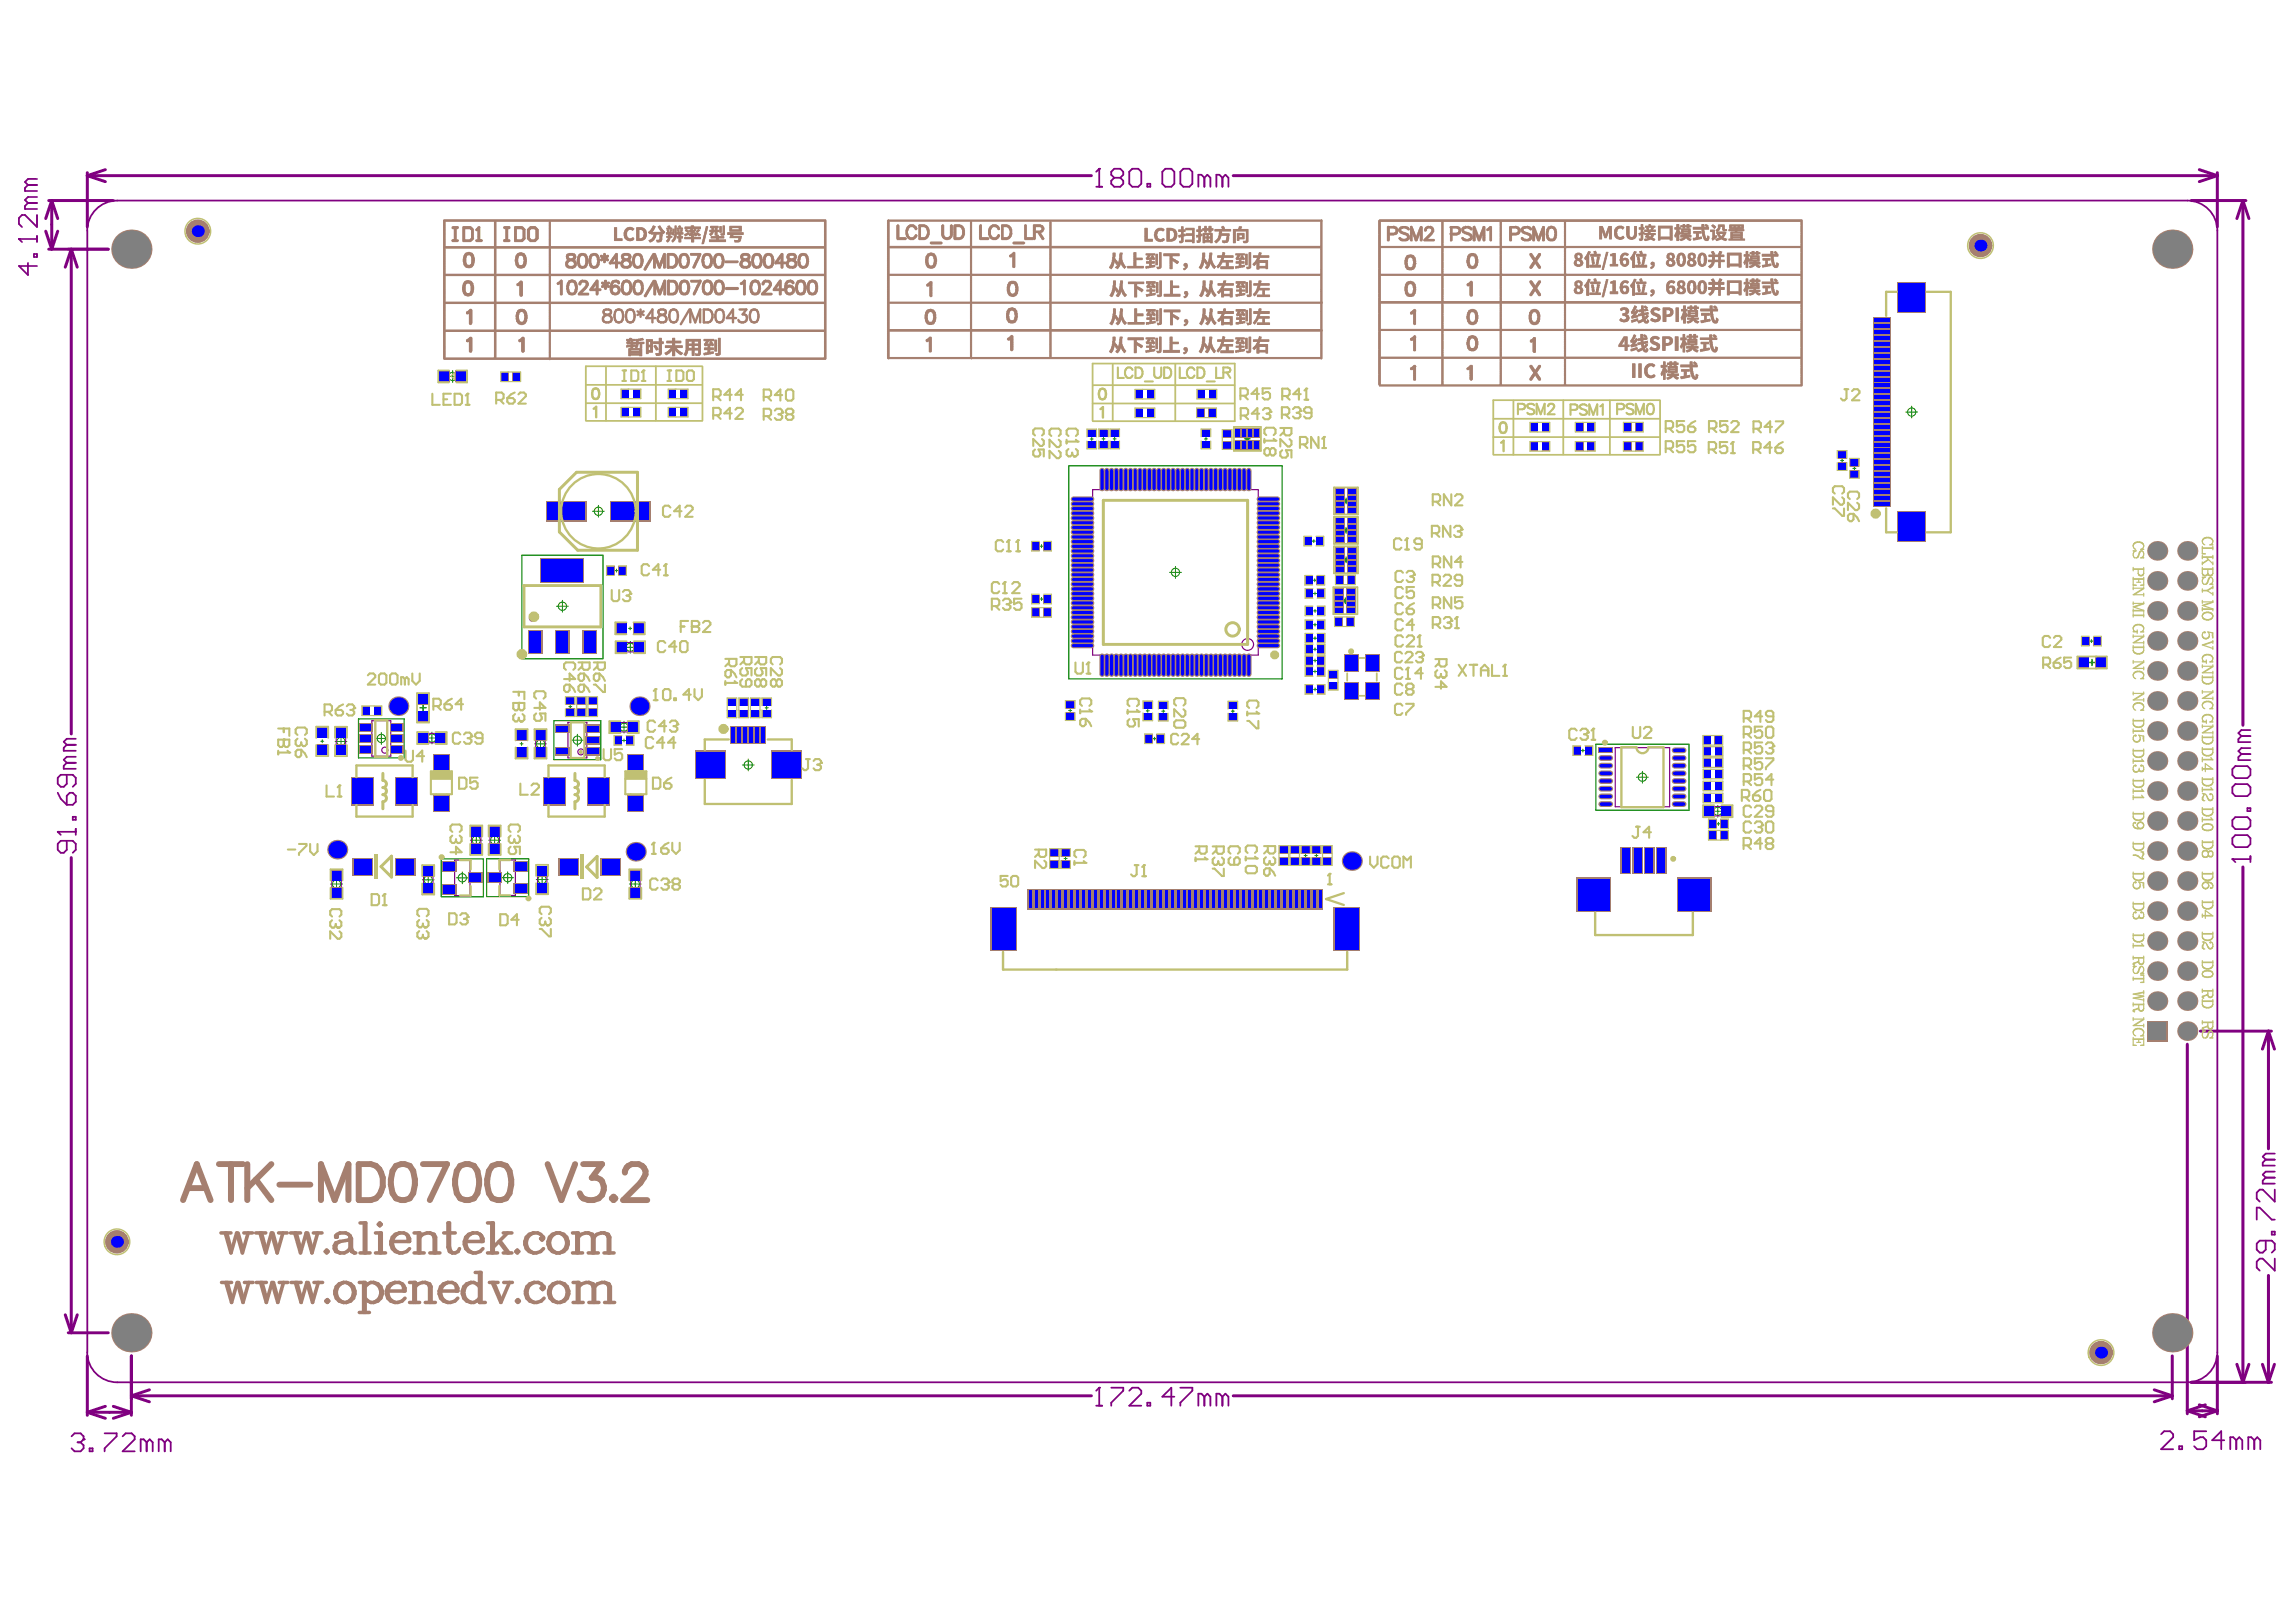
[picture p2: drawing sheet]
<svg xmlns="http://www.w3.org/2000/svg" width="297mm" height="210mm" viewBox="0 0 297 210" stroke-linecap="round" stroke-linejoin="round" font-family="sans-serif">
<g fill="none" stroke="#800080" stroke-width=".23">
<path d="M2.5 30.9h.1M2.5 30.9h2.3M2.5 30.9l.3 .4M3.6 34v1.6l-1.1-1.2h2.3M3.6 26.3l-.4 .4v.3h1.6M3.6 23.9l-.4 .4v.4h1.6M3.6 26.3h1.2M3.6 23.9h1.2M4.4 32.9h.4v.4h-.4zM4.8 27.8v1.6l-1.6-1.6h-.4l-.3 .4v.8l.3 .4M4.8 30.5v.8M4.8 25.5h-1.2l-.4 .4 .4 .4"/>
<path d="M4.8 23.2h-1.2l-.4 .4 .4 .3M12.4 27.1a3.9 3.9 0 0 1 2.8-1.1h267.8a3.9 3.9 0 0 1 3.9 3.8v145.2a3.9 3.9 0 0 1-3.9 3.9h-267.8a3.9 3.9 0 0 1-3.9-3.9v-145.2a3.8 3.8 0 0 1 1.1-2.7zM141.8 24.2h.8M142.2 21.8h.1M142.2 21.8v2.4M142.2 21.8l-.4 .4M144.2 23l-.4-.4v-.4l.4-.4h.7l.4 .4v.4l-.4 .4M144.2 23l-.4 .4v.4l.4 .4h.7l.4-.4v-.4l-.4-.4M144.2 23h.7M146.1 22.2l.4-.4h.8l.4 .4v1.6l-.4 .4h-.8l-.4-.4zM148.4 23.8h.4v.4h-.4zM150.4 22.2l.4-.4h.7l.4 .4v1.6l-.4 .4h-.7l-.4-.4z"/>
<path d="M152.7 22.2l.4-.4h.8l.4 .4v1.6l-.4 .4h-.8l-.4-.4zM155.8 23l-.4-.4h-.4v1.6M155.8 23v1.2M155.8 23l.4-.4 .4 .4v1.2M158.1 23l-.3-.4h-.4v1.6M158.1 23v1.2M158.1 23l.4-.4 .4 .4v1.2M8.6 98.7l-.4 .4v.4h1.6M8.6 96.4l-.4 .4v.4h1.6M8.6 98.7h1.2M8.6 96.4h1.2M9.8 97.9h-1.2l-.4 .4 .4 .4"/>
<path d="M9.8 95.6h-1.2l-.4 .4 .4 .4M288.8 99.5l.4-.4h1.6l.3 .4v.8l-.3 .4h-1.6l-.4-.4zM290 97.6l-.4 .4v.4h1.5M290 95.3l-.4 .3v.4h1.5M290 97.6h1.1M290 95.3h1.1M291.1 96.8h-1.1l-.4 .4 .4 .4M291.1 94.5h-1.1l-.4 .4 .4 .4M7.5 107.6h.1M7.5 107.6h2.3M7.5 107.6l.4 .4M7.5 102.6l.4 .8 .7 .8"/>
<path d="M8.6 108.8v1.2l-.4 .4h-.3l-.4-.4v-.8l.4-.4h1.5l.4 .4v.8l-.4 .4M8.6 100.3v1.1l-.4 .4h-.3l-.4-.4v-.7l.4-.4h1.5l.4 .4v.7l-.4 .4M8.6 103l.4-.4h.4l.4 .4v.8l-.4 .4h-.8zM9.4 105.7h.4v.4h-.4zM9.8 107.3v.7M288.8 111.2h.1M288.8 101.9l.4-.4h1.6l.3 .4v.7l-.3 .4h-1.6l-.4-.4zM288.8 106.1l.4-.4h1.6l.3 .4v.8l-.3 .4h-1.6l-.4-.4zM288.8 108.5l.4-.4h1.6l.3 .4v.7l-.3 .4h-1.6l-.4-.4zM288.8 111.2h2.3M288.8 111.2l.4 .4M290.8 104.6h.3v.4h-.3z"/>
<path d="M291.1 110.8v.8M292 157.8v-1.5h.3l1.6 1.5h.4M293.1 152.4l-.4 .4v.4h1.6M293.1 150.1l-.4 .4v.3h1.6M293.1 152.4h1.2M293.1 150.1h1.2M293.9 159.4h.4v.4h-.4zM294.3 153.9v1.6l-1.6-1.6h-.4l-.3 .4v.8l.3 .4M294.3 151.6h-1.2l-.4 .4 .4 .4M294.3 149.3h-1.2l-.4 .4 .4 .4M142.2 179.6h.1M142.2 179.6v2.3"/>
<path d="M142.2 179.6l-.4 .4M143.8 179.6h1.5v.4l-1.5 1.5v.4M146.1 180l.4-.4h.8l.4 .4v.4l-1.6 1.5h1.6M152.7 179.6h1.6v.4l-1.6 1.5v.4M293.1 160.6v1.1l-.4 .4h-.4l-.3-.4v-.8l.3-.3h1.6l.4 .3v.8l-.4 .4M294.3 162.9v1.5l-1.6-1.5h-.4l-.3 .4v.7l.3 .4M9.3 185.9l.3-.4h.8l.4 .4v.4M10 186.7h.4M10.4 186.7l.4 .3v.4l-.4 .4h-.8l-.3-.4M10.8 186.3h.1M10.8 186.3l-.4 .4M11.6 187.4h.4v.4h-.4z"/>
<path d="M13.5 185.5h1.6v.4l-1.6 1.5v.4M15.9 185.9l.4-.4h.7l.4 .4v.4l-1.5 1.5h1.5M19 186.7l-.4-.4h-.4v1.5M19 186.7v1.1M19 186.7l.4-.4 .4 .4v1.1M21.3 186.7l-.4-.4h-.4v1.5M21.3 186.7v1.1M21.3 186.7l.4-.4 .4 .4v1.1M141.8 181.9h.8M148.4 181.5h.4v.4h-.4zM151.9 180.7h-1.5l1.1-1.1v2.3M155.8 180.7l-.4-.3h-.4v1.5"/>
<path d="M155.8 180.7v1.2M155.8 180.7l.4-.3 .4 .3v1.2M158.1 180.7l-.3-.3h-.4v1.5M158.1 180.7v1.2M158.1 180.7l.4-.3 .4 .3v1.2M279.6 185.6l.4-.4h.8l.3 .4v.4l-1.5 1.5h1.5M281.9 187.2h.4v.3h-.4zM285.4 185.2h-1.5v1.2l.7-.4h.4l.4 .4v.8l-.4 .3h-.7l-.4-.3M287.8 186.4h-1.6l1.2-1.2v2.3M289.3 186.4l-.4-.4h-.4v1.5M289.3 186.4v1.1M289.3 186.4l.4-.4 .4 .4v1.1"/>
<path d="M291.6 186.4l-.3-.4h-.4v1.5M291.6 186.4v1.1M291.6 186.4l.4-.4 .4 .4v1.1"/>
</g>
<g fill="none" stroke="#008000" stroke-width=".13">
<path d="M57.8 48.7h1.5M58.6 48v1.5M141 56.8h.4M141.2 56.6v.4M142.6 56.8h.4M142.8 56.6v.4M144 56.8h.4M144.2 56.6v.4M155.8 56.8h.4M156 56.6v.4M161 56.8h.8M161.4 56.4v.8"/>
<path d="M238.1 59.6h.4M238.3 59.4v.4M246.6 53.3h1.5M247.3 52.6v1.5M72 78.5h1.5M72.8 77.7v1.5M76.7 66.2h1.5M77.4 65.4v1.5M79.6 73.8h.4M79.8 73.6v.4M134.5 77.5h.4M134.5 70.7h.4"/>
<path d="M134.7 70.5v.4M134.7 77.3v.4M151.3 74.1h1.5M152.1 73.3v1.5M169.8 70h.4M169.9 75.1h.4M169.9 79.1h.4M169.9 76.8h.4M170 69.8v.4M170.1 74.9v.4M170.1 76.6v.4M170.1 78.9v.3"/>
<path d="M173.7 77.7h.7M173.8 64.8h.7M173.8 68.6h.7M173.8 72.4h.7M174 77.4v.7M174.1 64.4v.8M174.1 68.2v.8M174.1 72.1v.7M239.7 60.6h.4M239.9 60.4v.4M41.5 95.9h.4M41.7 95.7v.4"/>
<path d="M43.3 96h1.6M44.1 95.2v1.5M48.6 95.6h1.5M49.3 94.8v1.5M55.1 95.5h1.5M55.9 94.7v1.6M67.3 96.3h.4M67.5 96.1v.3M69.2 96.3h1.5M69.9 95.5v1.5M73.6 91.4h.4M73.8 91.3v.3"/>
<path d="M73.9 95.8h1.6M74.7 95v1.6M80 94.1h1.5M80.5 95.8h.4M80.7 93.3v1.6M80.7 95.6v.4M80.8 83.8h1.5M81.3 81.3h.4M81.5 81.1v.4M81.5 83v1.5M96 99h1.6M96.8 98.2v1.6"/>
<path d="M99 91.6h.4M99.2 91.4v.4M138.3 92h.4M138.5 91.8v.3M148.3 92h.4M148.5 91.8v.4M149.2 95.6h.4M149.4 95.4v.4M150.3 92h.4M150.5 91.8v.4M159.3 92h.4M159.5 91.8v.4"/>
<path d="M169.9 84h.4M169.9 89.2h.4M169.9 86.9h.4M169.9 82.6h.4M169.9 80.8h.4M169.9 85.5h.4M170.1 80.6v.4M170.1 82.4v.4M170.1 83.8v.4M170.1 85.3v.4M170.1 86.7v.4M170.1 89v.4"/>
<path d="M204.6 97.1h.4M204.8 96.9v.4M212.5 99.8v1.5M270.4 83h.4M270.6 82.8v.4M42.8 114.4h1.5M43.5 113.6v1.6M54.6 113.9h1.6M55.4 113.1v1.5M59 113.6h1.6M59.8 112.8v1.6M60.9 108.7h1.5"/>
<path d="M61.6 108v1.5M63.2 108.7h1.6M64 108v1.5M64.9 113.6h1.5M65.7 112.8v1.5M69.4 113.8h1.5M70.1 113.1v1.5M81.4 114.4h1.6M82.2 113.6v1.6M137.7 111.1h.3M137.9 110.9v.4M168.7 110.7h.4"/>
<path d="M168.9 110.5v.4M170.1 110.7h.4M170.3 110.5v.4M211.7 100.6h1.6M221.5 105h1.5M222.1 106.6h.4M222.2 104.2v1.5M222.3 106.4v.4"/>
<circle cx="58.6" cy="48.7" r=".54"/>
<circle cx="161.4" cy="56.8" r=".19"/>
<circle cx="247.3" cy="53.3" r=".54"/>
<circle cx="72.8" cy="78.5" r=".54"/>
<circle cx="77.4" cy="66.2" r=".54"/>
<circle cx="152.1" cy="74.1" r=".54"/>
<circle cx="174" cy="77.7" r=".19"/>
<circle cx="174.1" cy="72.4" r=".19"/>
<circle cx="174.1" cy="68.6" r=".19"/>
<circle cx="174.1" cy="64.8" r=".19"/>
<circle cx="44.1" cy="96" r=".54"/>
<circle cx="49.3" cy="95.6" r=".54"/>
<circle cx="55.9" cy="95.5" r=".54"/>
<circle cx="69.9" cy="96.3" r=".54"/>
<circle cx="74.7" cy="95.8" r=".54"/>
<circle cx="80.7" cy="94.1" r=".54"/>
<circle cx="81.5" cy="83.8" r=".54"/>
<circle cx="96.8" cy="99" r=".54"/>
<circle cx="43.5" cy="114.4" r=".54"/>
<circle cx="55.4" cy="113.9" r=".54"/>
<circle cx="59.8" cy="113.6" r=".54"/>
<circle cx="61.6" cy="108.7" r=".54"/>
<circle cx="64" cy="108.7" r=".54"/>
<circle cx="65.7" cy="113.6" r=".54"/>
<circle cx="70.1" cy="113.8" r=".54"/>
<circle cx="82.2" cy="114.4" r=".54"/>
<circle cx="212.5" cy="100.6" r=".54"/>
<circle cx="222.2" cy="105" r=".54"/>
</g>
<path d="M67.5 71.8h10.5v13.5h-10.5zM138.3 60.3h27.6v27.6h-27.6zM46.4 93h5.9v5.1h-5.9zM71.7 93.3h6v5h-6zM206.5 96.3h12v8.6h-12zM57.1 111.2h5.4v4.8h-5.4zM63 111.1h5.4v4.9h-5.4z" fill="none" stroke="#008000" stroke-width=".15"/>
<path d="M54.3 91.6h.8M54.7 91.2v.8M270.3 85.7h.7M270.7 85.3v.8" fill="none" stroke="#008000" stroke-width=".19"/>
<g fill="none" stroke="#800080" stroke-width=".15">
<path d="M67.8 75.8h9.9v5.3h-9.9zM141.4 63.4h21.4v21.4h-21.4zM48.1 93.3h2.5v4.6h-2.5zM73.5 93.5h2.4v4.6h-2.4zM209 96.8h7v7.6h-7zM58.8 111.3h2v4.6h-2zM64.7 111.3h2v4.6h-2z"/>
<circle cx="49.8" cy="97.1" r=".39"/>
<circle cx="68.9" cy="80" r=".38"/>
<circle cx="75.1" cy="97.3" r=".39"/>
<circle cx="161.4" cy="83.4" r=".76"/>
</g>
<g fill="none" stroke="#800080" stroke-width=".13">
<path d="M43.5 94.7v2.5M44.7 94.7v2.5M54.6 94.9h2.5M54.6 96.1h2.5M69.3 95v2.5M70.5 95v2.5M79.5 93.5h2.4M79.5 94.7h2.4M80.3 84.4h2.5M80.3 83.1h2.5M42.9 113.2v2.4M44.2 113.2v2.4"/>
<path d="M54.8 112.6v2.5M56 112.6v2.5M61 107.5v2.4M62.2 107.5v2.4M63.4 107.5v2.5M64.6 107.5v2.5M69.5 112.6v2.5M70.8 112.6v2.5M81.6 113.2v2.4M82.8 113.2v2.4M221 104.4h2.5M221 105.6h2.5"/>
</g>
<g fill="none" stroke="#800080" stroke-width=".38">
<path d="M5.9 29.9l.8 2.3M6.3 32.2h7.7M6.3 26h8.4M6.7 26l-.8 2.3M6.7 26l.8 2.3M6.7 26v6.2M7.5 29.9l-.8 2.3M9.2 32.2l-.8 2.4M9.2 32.2l.8 2.4M9.2 32.2v62.8M11.3 22.3v7M11.3 22.7l2.3 .8"/>
<path d="M11.3 22.7h129.9M13.6 22l-2.3 .7M159.5 22.7h127.4M283.5 26h7.1M284.5 22l2.4 .7M286.9 22.3v7M286.9 22.7l-2.4 .8M290.2 26l-.8 2.3M290.2 26l.7 2.3M290.2 26v67.9M9.2 111v61.5M290.2 112.2v66.7"/>
<path d="M283 135.1v47.9M284.7 133.4h9.2M293.5 133.4l-.8 2.4M293.5 133.4l.8 2.4M293.5 133.4v15.3M8.4 170.1l.8 2.4M8.8 172.5h5.2M10 170.1l-.8 2.4M11.3 175.5v7.7M17 175.5v7.7M19.3 179.9l-2.3 .7M278.7 179.9l2.3 .7"/>
<path d="M281 175.5v5.5M283.5 178.9h10.4M286.9 175.5v7.5M289.4 176.6l.8 2.3M290.9 176.6l-.7 2.3M292.7 176.6l.8 2.3M293.5 165.1v13.8M294.3 176.6l-.8 2.3M11.3 182.8l2.3 .7M11.3 182.8h5.7M13.6 182l-2.3 .8M14.7 182l2.3 .8"/>
<path d="M17 180.6l2.3 .8M17 180.6h124.2M17 182.8l-2.3 .7M159.5 180.6h121.5M281 180.6l-2.3 .8M283 182.6l2.3 .8M283 182.6h3.9M284.5 181.8l2.4 .8M285.3 181.8l-2.3 .8M286.9 182.6l-2.4 .8"/>
</g>
<g fill="none" stroke="#a57f6f" stroke-width=".13">
<path d="M57.4 30.8h.2M57.4 34.2h.2M57.4 33.3h.2M57.4 36.9h.2M57.4 37.2h.2M57.4 38.5h.2M57.4 29.1h.2M57.4 32.8h.2M57.4 30.4h.2M57.4 29.4h.2M57.4 37.6h.2M57.4 38.1h.2"/>
<path d="M57.4 37.1h.2M57.4 37.3h.2M57.4 37.8h.2M57.4 31h.2M57.4 33.4h.2M57.4 39.8h.2M57.4 30.5h.2M57.4 33.8h.2M57.4 34h.2M57.4 38.4h.2M57.4 33.1h.2M57.4 38h.2"/>
<path d="M57.4 34.5h.2M57.4 37.9h.2M57.4 29.9h.2M57.4 30.9h.2M57.4 29.8h.2M57.4 33.5h.2M57.4 30.1h.2M57.4 30.6h.2M57.4 32.5h.2M57.4 34.4h.2M57.4 37.7h.2M57.4 30h.2"/>
<path d="M57.4 37.4h.2M57.4 36.7h.2M57.4 39.9h.2M57.4 34.1h.2M57.4 30.3h.2M57.4 31.7h.2M57.4 29.7h.2M57.4 32.9h.2M57.4 36.3h.2M57.4 37h.2M57.4 29.3h.2M57.4 30.2h.2"/>
<path d="M57.4 33.2h.2M57.4 29.2h.2M57.4 39.6h.2M57.4 36.6h.2M57.4 36.5h.2M57.4 36.8h.2M57.4 31.1h.2M57.4 33.6h.2M57.4 36.4h.2M57.4 35.8h.2M57.4 29.6h.2M57.4 38.2h.2"/>
<path d="M57.4 30.7h.2M57.4 34.6h.2M57.4 31.3h.2M57.4 33.9h.2M57.4 34.7h.2M57.4 29.5h.2M57.4 31.6h.2M57.4 36h.2M57.4 37.5h.2M57.4 33.7h.2M57.4 36.2h.2M57.4 32.7h.2"/>
<path d="M57.4 38.6h.2M57.4 39.5h.2M57.4 32.2h.2M57.4 32.4h.2M57.4 38.3h.2M57.4 34.3h.2M57.4 29h.2M57.4 31.5h.2M57.4 31.9h.2M57.4 39.1h.2M57.4 31.2h.2M57.4 33h.2"/>
<path d="M57.4 35.9h.2M57.4 32h49.5M57.4 35.5h49.5M57.4 35.3h.2M57.4 28.9h.2M57.4 34.8h.2M57.4 34.9h.2M57.4 38.9h.2M57.4 36.1h.2M57.4 28.7h.2M57.4 35.4h.2M57.4 35.7h49.5"/>
<path d="M57.4 32.6h.2M57.4 39.7h.2M57.4 35.6h49.5M57.4 28.5h49.5M57.4 39.4h.2M57.4 39h.2M57.4 40h.2M57.4 35.7h.2M57.4 39.3h49.5M57.4 39.3h.2M57.4 31.4h.2M57.4 35.1h.2"/>
<path d="M57.4 32.1h49.2M57.4 35.2h.2M57.4 38.8h.2M57.4 39.1h49.5M57.4 32.3h.2M57.4 31.8h.2M57.4 38.7h.2M57.4 28.8h.2M57.4 35h.2M57.4 28.6h49.5M57.4 31.9h49.5M57.4 39.2h49.5"/>
<path d="M57.4 32.1h49.5M57.4 28.4h49.4M58.4 31.1h.9M58.5 29.4h.8M58.5 31h.7M58.5 29.6h.7M58.5 29.5h.8M58.5 31.1h.8M58.5 31.2h.8M58.5 31.2h.7M58.5 31.3h.7M58.6 31h.4"/>
<path d="M58.6 29.3h.6M58.6 29.6h.6M58.8 30.8h.2M58.8 30.4h.2M58.8 30.5h.2M58.8 29.9h.2M58.8 30.9h.2M58.8 29.8h.2M58.8 30.1h.2M58.8 30.6h.2M58.8 30h.2M58.8 30.3h.2"/>
<path d="M58.8 29.7h.2M58.8 30.2h.2M58.8 29.6h.2M58.8 30.7h.2M59.8 37.2h.4M59.8 37.3h.4M59.8 37.4h.4M59.8 37.5h.4M59.9 30.8h.2M59.9 36.9h.3M59.9 30.4h.2M59.9 29.4h1.1"/>
<path d="M59.9 37.6h.3M59.9 37.1h.3M59.9 31h1.2M59.9 30.5h.2M59.9 29.9h.2M59.9 30.9h.2M59.9 29.8h.2M59.9 30.1h.2M59.9 30.6h.2M59.9 37.7h.3M59.9 30h.2M59.9 31h.3"/>
<path d="M59.9 30.3h.2M59.9 29.7h.2M59.9 37h.3M59.9 30.2h.2M59.9 31.1h1.2M59.9 29.6h.2M59.9 30.7h.2M59.9 29.6h1.3M59.9 29.6h1.2M59.9 29.5h1.2M59.9 31.2h1.1M59.9 37.8h.3"/>
<path d="M59.9 33.8h.4M59.9 37.8h.4M59.9 33.5h.4M59.9 37.9h.4M59.9 36.7h.4M59.9 29.3h1M59.9 36.8h.4M59.9 33.6h.4M59.9 31.3h1M59.9 33.9h.4M59.9 33.7h.4M59.9 36.8h.3"/>
<path d="M60 33.3h.3M60 33.4h.3M60 34h.3M60 37.9h.4M60 36.7h.4M60 38h1.1M60 33.9h.3M60 36.6h1.1M60 34.2h.4M60 33.1h.4M60 34.1h.3M60 33.2h.3"/>
<path d="M60 33.2h.4M60 34.1h.4M60 34.3h.5M60.1 38.1h1M60.1 36.5h1M60.1 34.3h.5M60.1 33h.4M60.1 32.9h1.1M60.1 38.2h.9M60.1 34.4h1.1M60.1 36.5h.9M60.1 33h1.1"/>
<path d="M60.2 32.8h.9M60.2 34.5h.9M60.2 34.4h.9M60.2 36.4h.8M60.2 32.9h.9M60.2 38.2h.8M60.3 32.8h.8M60.3 36.4h.6M60.3 34.6h.8M60.3 38.3h.5M60.3 34.6h.7M60.4 36.3h.3"/>
<path d="M60.4 32.7h.5M60.4 38.3h.3M60.5 34.7h.3M60.5 32.7h.3M60.7 34.3h.5M60.8 37.9h.3M60.8 36.7h.4M60.8 37.9h.4M60.8 31h.4M60.9 37.8h.3M60.9 36.8h.3M60.9 29.6h.3"/>
<path d="M60.9 30.9h.3M60.9 33h.3M60.9 34.3h.4M60.9 34.2h.4M60.9 36.9h.3M60.9 37.7h.3M60.9 29.7h.3M60.9 33.1h.4M60.9 37h.3M60.9 37.2h.4M60.9 37.6h.3M60.9 37.1h.3"/>
<path d="M60.9 37.3h.4M60.9 37.1h.4M60.9 37.4h.4M60.9 33.2h.4M60.9 37.5h.4M60.9 37.5h.3M60.9 30.9h.4M61 30.8h.2M61 33.3h.3M61 30.4h.2M61 30.5h.2M61 34h.3"/>
<path d="M61 29.9h.2M61 29.8h.2M61 30.1h.2M61 30.6h.2M61 30h.2M61 34.1h.3M61 30.3h.2M61 30.2h.2M61 33.2h.3M61 30.7h.2M61 33.4h.3M61 33.8h.4"/>
<path d="M61 33.5h.4M61 33.4h.4M61 33.6h.4M61 33.9h.3M61 33.7h.4M61.5 29.7h.6M61.5 31.1h.9M61.5 31.2h.9M61.5 29.8h.6M61.6 31h.8M61.6 29.8h.5M61.6 29.6h.5"/>
<path d="M61.6 31.2h.8M61.6 31.3h.7M61.7 29.9h.1M61.7 29.6h.4M61.7 29.5h.4M61.8 29.5h.3M61.8 30.8h.3M61.8 30.4h.3M61.8 29.4h.3M61.8 30.5h.3M61.8 29.9h.3M61.8 30.9h.3"/>
<path d="M61.8 30.1h.3M61.8 30.6h.3M61.8 30h.3M61.8 31h.5M61.8 30.3h.3M61.8 30.2h.3M61.8 30.7h.3M61.9 29.3h.1M64 30.8h.2M64 34.2h.2M64 33.3h.2M64 36.9h.2"/>
<path d="M64 37.2h.2M64 38.5h.2M64 29.1h.2M64 32.8h.2M64 30.4h.2M64 29.4h.2M64 37.6h.2M64 38.1h.2M64 37.1h.2M64 37.3h.2M64 37.8h.2M64 31h.2"/>
<path d="M64 33.4h.2M64 39.8h.2M64 30.5h.2M64 33.8h.2M64 34h.2M64 38.4h.2M64 33.1h.2M64 38h.2M64 34.5h.2M64 37.9h.2M64 29.9h.2M64 30.9h.2"/>
<path d="M64 29.8h.2M64 33.5h.2M64 30.1h.2M64 30.6h.2M64 32.5h.2M64 34.4h.2M64 37.7h.2M64 30h.2M64 37.4h.2M64 36.7h.2M64 39.9h.2M64 34.1h.2"/>
<path d="M64 30.3h.2M64 31.7h.2M64 29.7h.2M64 32.9h.2M64 36.3h.2M64 37h.2M64 29.3h.2M64 30.2h.2M64 33.2h.2M64 29.2h.2M64 39.6h.2M64 36.6h.2"/>
<path d="M64 36.5h.2M64 36.8h.2M64 31.1h.2M64 33.6h.2M64 36.4h.2M64 35.8h.2M64 29.6h.2M64 38.2h.2M64 30.7h.2M64 34.6h.2M64 31.3h.2M64 33.9h.2"/>
<path d="M64 34.7h.2M64 29.5h.2M64 31.6h.2M64 36h.2M64 37.5h.2M64 33.7h.2M64 36.2h.2M64 32.7h.2M64 38.6h.2M64 39.5h.2M64 32.2h.2M64 32.4h.2"/>
<path d="M64 38.3h.2M64 34.3h.2M64 29h.2M64 31.5h.2M64 31.9h.2M64 39.1h.2M64 31.2h.2M64 33h.2M64 35.9h.2M64 35.3h.2M64 28.9h.2M64 34.8h.2"/>
<path d="M64 34.9h.2M64 38.9h.2M64 36.1h.2M64 28.7h.2M64 35.4h.2M64 32.6h.2M64 39.7h.2M64 39.4h.2M64 39h.2M64 40h.2M64 35.7h.2M64 39.3h.2"/>
<path d="M64 31.4h.2M64 35.1h.2M64 35.2h.2M64 38.8h.2M64 32.3h.2M64 31.8h.2M64 38.7h.2M64 28.8h.2M64 35h.2M65.2 29.4h.8M65.2 31h.7M65.2 31.1h.8"/>
<path d="M65.2 29.5h.8M65.2 31.2h.8M65.2 31.3h.7M65.2 29.6h.8M65.3 31h.4M65.3 29.3h.6M65.3 29.6h.6M65.4 30.8h.3M65.4 30.4h.3M65.4 30.5h.3M65.4 29.9h.3M65.4 30.9h.3"/>
<path d="M65.4 29.8h.3M65.4 30.1h.3M65.4 30.6h.3M65.4 30h.3M65.4 30.3h.3M65.4 29.7h.3M65.4 30.2h.3M65.4 29.6h.3M65.4 30.7h.3M66.6 30.8h.2M66.6 30.4h.2M66.6 29.4h1.1"/>
<path d="M66.6 31h1.2M66.6 30.5h.2M66.6 29.4h1M66.6 29.9h.2M66.6 30.9h.2M66.6 29.8h.2M66.6 30.1h.2M66.6 30.6h.2M66.6 30h.2M66.6 31h.2M66.6 30.3h.2M66.6 29.7h.2"/>
<path d="M66.6 30.2h.2M66.6 31.1h1.1M66.6 29.6h.2M66.6 30.7h.2M66.6 29.6h1.3M66.6 29.6h1.2M66.6 29.5h1.1M66.6 29.5h1.2M66.6 31.1h1.2M66.6 31.2h1.1M66.6 31.2h1M66.6 29.3h.9"/>
<path d="M66.6 31.3h1M66.6 33.8h.4M66.6 33.6h.4M66.6 33.7h.4M66.7 33.4h.3M66.7 34h.3M66.7 33.5h.3M66.7 33.9h.3M66.7 34.2h.4M66.7 33.3h.3M66.7 33.1h.4M66.7 34.1h.3"/>
<path d="M66.7 33.2h.4M66.7 34.3h.4M66.8 33.1h.4M66.8 34.3h.4M66.8 34.4h.6M66.8 34.4h1.1M66.8 33h1.1M66.8 33h1.2M66.9 36.9h.7M66.9 34.5h1M66.9 36.7h.7M66.9 32.9h1"/>
<path d="M66.9 36.8h.7M66.9 32.8h.9M66.9 34.6h.9M66.9 37h.2M67 36.7h.6M67 34.6h.8M67 32.8h.8M67.1 34.7h.6M67.1 36.6h.5M67.1 32.8h.5M67.2 36.5h.4M67.3 37.2h.3"/>
<path d="M67.3 37.6h.3M67.3 38.1h.3M67.3 37.1h.3M67.3 37.3h.3M67.3 37.8h.3M67.3 38h.3M67.3 37.9h.3M67.3 37.7h.3M67.3 37.4h.3M67.3 37h.3M67.3 38.2h.3M67.3 34.7h.2"/>
<path d="M67.3 37.5h.3M67.3 32.7h.2M67.3 36.5h.2M67.3 36.4h.2M67.3 38.3h.2M67.4 38.4h.1M67.4 34.4h.6M67.5 31h.4M67.5 29.6h.4M67.5 30.9h.4M67.6 30.9h.3M67.6 29.7h.4"/>
<path d="M67.6 33.1h.4M67.6 34.3h.4M67.6 29.7h.3M67.6 30.9h.4M67.7 30.8h.2M67.7 34.2h.3M67.7 30.4h.2M67.7 30.5h.2M67.7 29.9h.2M67.7 29.8h.2M67.7 30.1h.2M67.7 30.6h.2"/>
<path d="M67.7 30h.2M67.7 30.3h.2M67.7 30.2h.2M67.7 33.2h.3M67.7 30.7h.2M67.7 30.8h.3M67.7 33.3h.4M67.7 34.1h.4M67.7 34.2h.4M67.8 33.4h.3M67.8 34h.3M67.8 33.5h.3"/>
<path d="M67.8 33.6h.3M67.8 33.9h.3M67.8 33.8h.3M67.8 33.7h.3M68.2 30.8h.3M68.2 30.4h.3M68.2 30.5h.3M68.2 29.9h.3M68.2 30.9h.4M68.2 29.8h.3M68.2 30.1h.3M68.2 30.6h.3"/>
<path d="M68.2 30h.3M68.2 30.3h.3M68.2 29.7h.4M68.2 30.2h.3M68.2 30.7h.3M68.3 29.6h.4M68.3 30.9h.4M68.3 31h.4M68.3 29.6h1.2M68.4 31h1.1M68.4 29.6h1.1M68.4 29.5h1"/>
<path d="M68.4 31.1h1M68.5 31.1h.9M68.5 29.5h.9M68.5 29.4h.9M68.5 31.2h.9M68.5 29.4h.8M68.5 31.2h.8M68.6 29.3h.7M68.6 31.3h.7M69.2 31h.3M69.2 29.6h.4M69.2 30.9h.4"/>
<path d="M69.2 29.7h.4M69.3 29.7h.3M69.3 30.9h.3M69.3 30.8h.3M69.3 30.4h.3M69.3 30.5h.3M69.3 29.9h.3M69.3 29.8h.3M69.3 30.1h.3M69.3 30.6h.3M69.3 30h.3M69.3 30.3h.3"/>
<path d="M69.3 30.2h.3M69.3 30.7h.3M71.1 30.8h.1M71.1 34.2h.1M71.1 33.3h.1M71.1 36.9h.1M71.1 37.2h.1M71.1 38.5h.1M71.1 29.1h.1M71.1 32.8h.1M71.1 30.4h.1M71.1 29.4h.1"/>
<path d="M71.1 37.6h.1M71.1 38.1h.1M71.1 37.1h.1M71.1 37.3h.1M71.1 37.8h.1M71.1 31h.1M71.1 33.4h.1M71.1 39.8h.1M71.1 30.5h.1M71.1 33.8h.1M71.1 34h.1M71.1 38.4h.1"/>
<path d="M71.1 33.1h.1M71.1 38h.1M71.1 34.5h.1M71.1 37.9h.1M71.1 29.9h.1M71.1 30.9h.1M71.1 29.8h.1M71.1 33.5h.1M71.1 30.1h.1M71.1 30.6h.1M71.1 32.5h.1M71.1 34.4h.1"/>
<path d="M71.1 37.7h.1M71.1 30h.1M71.1 37.4h.1M71.1 36.7h.1M71.1 39.9h.1M71.1 34.1h.1M71.1 30.3h.1M71.1 31.7h.1M71.1 29.7h.1M71.1 32.9h.1M71.1 36.3h.1M71.1 37h.1"/>
<path d="M71.1 29.3h.1M71.1 30.2h.1M71.1 33.2h.1M71.1 29.2h.1M71.1 39.6h.1M71.1 36.6h.1M71.1 36.5h.1M71.1 36.8h.1M71.1 31.1h.1M71.1 33.6h.1M71.1 36.4h.1M71.1 35.8h.1"/>
<path d="M71.1 29.6h.1M71.1 38.2h.1M71.1 30.7h.1M71.1 34.6h.1M71.1 31.3h.1M71.1 33.9h.1M71.1 34.7h.1M71.1 29.5h.1M71.1 31.6h.1M71.1 36h.1M71.1 37.5h.1M71.1 33.7h.1"/>
<path d="M71.1 36.2h.1M71.1 32.7h.1M71.1 38.6h.1M71.1 39.5h.1M71.1 32.2h.1M71.1 32.4h.1M71.1 38.3h.1M71.1 34.3h.1M71.1 29h.1M71.1 31.5h.1M71.1 31.9h.1M71.1 39.1h.1"/>
<path d="M71.1 31.2h.1M71.1 33h.1M71.1 35.9h.1M71.1 35.3h.1M71.1 28.9h.1M71.1 34.8h.1M71.1 34.9h.1M71.1 38.9h.1M71.1 36.1h.1M71.1 28.7h.1M71.1 35.4h.1M71.1 32.6h.1"/>
<path d="M71.1 39.7h.1M71.1 39.4h.1M71.1 39h.1M71.1 40h.1M71.1 35.7h.1M71.1 39.3h.1M71.1 31.4h.1M71.1 35.1h.1M71.1 35.2h.1M71.1 38.8h.1M71.1 32.3h.1M71.1 31.8h.1"/>
<path d="M71.1 38.7h.1M71.1 28.8h.1M71.1 35h.1M72.1 36.7h.6M72.1 36.6h.6M72.1 36.8h.2M72.2 36.5h.5M72.2 36.8h.1M72.3 36.5h.4M72.4 36.5h.3M72.4 36.4h.3M72.5 36.9h.2"/>
<path d="M72.5 37.2h.2M72.5 37.6h.2M72.5 38.1h.2M72.5 37.1h.2M72.5 37.3h.2M72.5 37.8h.2M72.5 38h.2M72.5 37.9h.2M72.5 37.7h.2M72.5 37.4h.2M72.5 37h.2M72.5 36.3h.2"/>
<path d="M72.5 36.8h.2M72.5 37.5h.2M72.5 38.2h.2M72.6 36.2h.1M73.2 34.2h.2M73.2 34h.3M73.2 34.1h.2M73.2 34.3h.3M73.2 34.5h1.3M73.2 34.4h.4M73.2 33.2h.3M73.2 33.9h.3"/>
<path d="M73.2 33.9h.4M73.2 34.4h.3M73.3 33.3h.2M73.3 33.4h.3M73.3 33.8h.4M73.3 37.1h.3M73.3 33.1h.3M73.3 34.5h1.2M73.3 33.8h.5M73.3 37.3h.3M73.3 33.2h.2M73.3 33.1h.4"/>
<path d="M73.3 36.9h.3M73.3 37.2h.3M73.3 37.4h.3M73.3 32.9h1.1M73.3 37h.3M73.3 33.5h1.1M73.3 33.4h.5M73.3 37.5h.3M73.3 33h1.1M73.3 33h1.2M73.3 34.6h1.2M73.4 37.6h.2"/>
<path d="M73.4 37.8h.3M73.4 33.5h1M73.4 37.7h.3M73.4 36.7h.3M73.4 37.7h.2M73.4 36.8h.2M73.4 33.6h1M73.4 34.6h1M73.4 33.7h1M73.4 36.9h.2M73.4 32.9h1M73.4 37.8h.4"/>
<path d="M73.4 36.6h.4M73.4 33.6h.9M73.4 34.7h.9M73.4 36.6h.3M73.5 32.8h.8M73.5 37.9h.4M73.5 36.5h.3M73.5 37.9h1M73.5 38h1M73.5 36.5h1M73.6 38h.9M73.6 36.4h.9"/>
<path d="M73.6 34.7h.6M73.6 38.1h.8M73.6 32.8h.5M73.6 36.3h.8M73.6 38.1h.7M73.8 36.3h.4M73.8 38.2h.4M73.9 36.2h.2M73.9 33.8h.6M74 33.4h.5M74 34.7h.1M74.1 33.8h.4"/>
<path d="M74.1 33.1h.4M74.1 33.4h.4M74.1 37.9h.4M74.1 34.4h.4M74.2 33.4h.3M74.2 36.5h.3M74.2 33.9h.3M74.2 33.3h.3M74.2 33.1h.3M74.2 33.2h.3M74.2 34.4h.3M74.3 37.8h.2"/>
<path d="M74.3 34h.2M74.3 36.6h.3M74.3 34.3h.2M74.3 34.2h.2M74.3 37.8h.3M74.3 34h.3M74.3 36.7h.3M74.3 34.1h.2M74.3 34.3h.3M74.3 37.7h.3M74.3 36.8h.3M74.4 36.9h.2"/>
<path d="M74.4 37.6h.2M74.4 37h.3M74.4 37.4h.3M74.4 37.5h.3M74.4 36.8h.2M74.4 37.5h.2M74.4 37.2h.3M74.4 37.1h.3M74.4 37.3h.3M74.7 33.8h.3M74.7 33.6h.3M74.7 33.9h.3"/>
<path d="M74.7 34h.3M74.7 33.7h.3M74.7 33.4h.3M74.7 33.5h.3M74.7 34.1h.3M74.8 34.2h.2M74.8 33.3h.2M74.8 33.2h.3M74.8 34.3h.3M74.8 38.1h1.4M74.8 33.1h.3M74.8 38h1.4"/>
<path d="M74.8 34.4h.4M74.8 34.4h.3M74.9 37.9h1.2M74.9 34.5h1M74.9 38.2h1.2M74.9 33.1h.3M74.9 33h1M74.9 34.5h.9M74.9 37.9h.4M74.9 36.7h.2M74.9 32.9h.9M74.9 36.6h.3"/>
<path d="M74.9 36.8h.2M74.9 33h.9M74.9 34.6h.9M74.9 37.8h.4M74.9 36.5h.4M74.9 36.9h.2M74.9 36.5h1.1M75 34.7h.8M75 37.8h.4M75 36.5h1M75 32.8h.7M75 36.4h1"/>
<path d="M75.1 37.7h.4M75.1 36.4h.8M75.1 36.3h.7M75.1 34.7h.5M75.2 32.8h.3M75.2 37.6h.4M75.2 36.3h.6M75.3 34.7h.1M75.3 37.5h.4M75.3 36.2h.1M75.4 37.4h.4M75.5 37.3h.3"/>
<path d="M75.5 37.3h.4M75.5 33.1h.4M75.5 34.4h.4M75.5 37.2h.4M75.6 33.1h.3M75.6 37.2h.3M75.6 37.2h.4M75.6 33.2h.4M75.6 34.3h.4M75.6 34.4h.3M75.7 37.1h.3M75.7 33.3h.3"/>
<path d="M75.7 33.2h.3M75.7 36.5h.4M75.7 34.3h.3M75.7 34.2h.3M75.7 33.4h.3M75.7 34.1h.3M75.7 37h.3M75.8 36.9h.3M75.8 33.8h.3M75.8 34h.2M75.8 33.5h.2M75.8 36.6h.3"/>
<path d="M75.8 33.4h.2M75.8 33.6h.3M75.8 33.9h.3M75.8 33.7h.3M75.8 37h.3M75.8 36.7h.3M75.8 36.8h.3M76.2 33.9h.2M76.2 33.7h.2M76.2 33.8h.2M76.2 34h.3M76.2 33.5h.2"/>
<path d="M76.2 34.1h.3M76.2 34h.2M76.2 33.4h.3M76.2 33.6h.2M76.2 34.2h.3M76.2 33.3h.3M76.2 33.2h.3M76.2 33.2h.4M76.2 34.3h.4M76.2 34.3h.3M76.3 33.1h.3M76.3 37.4h1.4"/>
<path d="M76.3 37.5h1.4M76.3 34.4h.3M76.3 37.6h1.4M76.3 34.5h1.1M76.3 34.4h.4M76.3 33.1h.5M76.4 34.5h1M76.4 37.3h.3M76.4 33h.9M76.4 33h1M76.4 32.9h.9M76.4 37.2h.4"/>
<path d="M76.4 34.6h.9M76.5 37.2h.3M76.5 34.7h.7M76.5 37.2h.4M76.6 32.8h.6M76.6 37.1h.3M76.6 37h.4M76.7 36.9h.3M76.7 34.7h.4M76.7 37h.3M76.7 32.8h.3M76.8 36.8h.6"/>
<path d="M76.8 34.7h.1M76.8 36.7h.6M76.9 36.6h.5M76.9 36.5h.5M77 33.1h.4M77 36.5h.4M77 34.4h.4M77 36.4h.4M77.1 33.1h.3M77.1 37.3h.3M77.1 36.4h.3M77.1 36.9h.3"/>
<path d="M77.1 37.2h.3M77.1 38.1h.3M77.1 37.1h.3M77.1 37.8h.3M77.1 38h.3M77.1 37.9h.3M77.1 37.7h.3M77.1 36.3h.2M77.1 37h.3M77.1 33.2h.4M77.1 36.3h.3M77.1 34.4h.4"/>
<path d="M77.1 38.1h.2M77.2 33.2h.3M77.2 38.2h.1M77.2 34.3h.3M77.2 34.2h.3M77.2 33.3h.3M77.2 33.4h.3M77.2 36.2h.1M77.3 33.4h.2M77.3 34h.2M77.3 33.5h.3M77.3 34.1h.2"/>
<path d="M77.3 33.5h.2M77.3 34h.3M77.3 33.6h.3M77.3 33.8h.3M77.3 33.9h.3M77.3 33.7h.3M77.7 33.1h.3M77.7 33.2h1M77.7 33.6h1M77.7 33.1h.2M77.7 33.7h.3M77.7 33.5h1"/>
<path d="M77.7 33.3h1M77.7 33.7h.2M77.7 33h.2M77.8 33.3h.8M77.8 33.8h.1M77.8 33.5h.8M77.8 37.2h.3M77.8 37.1h1.1M77.8 36.7h1.1M77.8 37h1.1M77.8 36.6h1.1M77.8 36.5h.3"/>
<path d="M77.9 33.4h.6M77.9 36.7h.9M77.9 37.2h.1M77.9 33.4h.7M77.9 36.5h.1M77.9 37h.9M78 36.9h.7M78 36.8h.7M78 36.8h.6M78.1 36.9h.5M78.1 32.8h.2M78.1 33.8h.2"/>
<path d="M78.1 33.1h.6M78.1 32.9h.2M78.1 33.9h.2M78.1 34h.2M78.1 33.7h.2M78.1 33.1h.2M78.1 33h.2M78.2 37.2h.3M78.2 37.3h.3M78.2 37.4h.2M78.2 36.3h.2M78.2 36.5h.3"/>
<path d="M78.2 36.4h.3M78.3 37.5h.1M78.4 33.7h.3M78.5 33.7h.2M78.5 33.1h.2M78.6 37.2h.3M78.6 33.8h.1M78.6 36.5h.3M78.6 33h.1M78.7 37.2h.1M78.7 36.5h.1M78.8 34h1.8"/>
<path d="M78.8 34.1h1.4M78.8 34h1.4M78.9 33.9h1.3M78.9 37.2h1.3M78.9 37.6h.3M78.9 37.1h1.1M78.9 37.3h.4M78.9 33.8h.4M78.9 37.1h1.2M78.9 37.4h.4M78.9 37.2h.6M78.9 37.2h.5"/>
<path d="M78.9 33.9h.3M78.9 37.4h.3M78.9 37.5h.3M78.9 34.2h.1M79 36.9h.2M79 37.7h.3M79 33.8h.3M79 37h1M79 37.6h.2M79 36.9h.3M79 36.8h.3M79 37h.9"/>
<path d="M79 37.8h.3M79 37.8h.4M79 36.7h.3M79 33.7h.3M79 36.6h.4M79 33.7h.4M79.1 37.9h1M79.1 37.9h.4M79.1 36.6h.3M79.1 36.5h.4M79.1 33.6h.3M79.1 38h1"/>
<path d="M79.1 36.5h1.1M79.2 38h.8M79.2 33.5h.3M79.2 36.4h.9M79.2 36.5h.9M79.2 38.1h.8M79.2 33.4h.4M79.3 33.4h.3M79.3 33.4h.6M79.3 36.3h.7M79.3 33.3h.6M79.3 38.1h.6"/>
<path d="M79.4 33.3h.5M79.4 36.9h.4M79.4 33.2h.5M79.4 33.1h.5M79.4 36.3h.5M79.5 30.8h.3M79.5 30.4h.3M79.5 31h1M79.5 30.5h.3M79.5 29.9h.3M79.5 30.9h1M79.5 29.8h.3"/>
<path d="M79.5 30.1h.3M79.5 30.6h.3M79.5 30h.3M79.5 30.3h.3M79.5 29.7h.3M79.5 30.2h.3M79.5 31.1h1M79.5 29.6h.3M79.5 38.2h.2M79.5 30.7h.3M79.5 29.5h.3M79.5 33.1h.4"/>
<path d="M79.5 36.9h.2M79.5 33h.4M79.5 30.9h.3M79.6 32.9h.3M79.6 34.2h.3M79.6 32.8h.3M79.6 33.4h.3M79.6 33.8h.3M79.6 34.5h.3M79.6 33.5h.3M79.6 34.4h.3M79.6 33.6h.3"/>
<path d="M79.6 34.6h.3M79.6 33.9h.3M79.6 33.7h.3M79.6 34.7h.3M79.6 34.3h.3M79.7 37.9h.5M79.7 32.8h.1M79.7 34.7h.1M79.7 36.2h.1M79.8 37.2h.4M79.8 37.8h.4M79.8 36.5h.4"/>
<path d="M79.9 37.2h.3M79.9 37.8h.3M79.9 37.3h.3M79.9 36.6h.3M80 37.7h.2M80 37.4h.2M80 36.7h.2M80 36.7h.1M80 37.5h.2M80 37.6h.2M80.3 34.2h.3M80.3 34.1h.3"/>
<path d="M80.3 34h.4M80.3 34.3h.3M80.4 36.9h.3M80.4 37.2h.2M80.4 37.1h.2M80.4 37.3h.2M80.4 33.1h.3M80.4 34.5h1.2M80.4 34.4h.4M80.4 37.4h.2M80.4 37h.2M80.4 33.2h.3"/>
<path d="M80.4 33.9h.3M80.4 37.5h.3M80.4 34.4h.3M80.4 37h.3M80.4 33.3h.3M80.4 37.6h.3M80.4 37.8h.4M80.4 33.4h.4M80.4 33.8h.4M80.4 37.7h.3M80.4 33.8h.6M80.4 36.7h.3"/>
<path d="M80.4 33.4h.3M80.4 36.8h.3M80.4 33.1h.4M80.5 37.8h.3M80.5 32.9h1M80.5 33.5h1M80.5 36.6h.3M80.5 33.4h.4M80.5 33.7h1M80.5 33h1M80.5 33h1.1M80.5 34.6h1.1"/>
<path d="M80.5 37.9h.4M80.5 36.5h.4M80.5 33.6h1M80.5 34.6h1M80.6 37.9h.9M80.6 38h.9M80.6 33.6h.9M80.6 34.7h.9M80.6 33.7h.9M80.6 36.5h.9M80.6 32.8h.8M80.6 36.4h.9"/>
<path d="M80.6 38.1h.9M80.6 36.3h.8M80.7 34.7h.6M80.7 38.1h.7M80.7 30.4h.4M80.7 30.5h.4M80.7 30.1h.4M80.7 30.3h.3M80.7 30.2h.4M80.7 32.8h.6M80.8 29.9h.3M80.8 30.6h.3"/>
<path d="M80.8 30h.3M80.8 30.7h.3M80.8 30.7h.4M80.8 30.8h.4M80.8 29.8h.4M80.8 36.3h.5M80.8 29.9h.4M80.8 30.8h.5M80.9 38.2h.3M80.9 29.7h.4M80.9 29.8h.4M80.9 30.9h.5"/>
<path d="M80.9 30.9h1.1M80.9 29.7h.6M80.9 36.2h.3M81 29.6h1M81 30.9h1M81 31h1M81.1 31h.8M81.1 33.8h.5M81.1 29.6h.8M81.1 33.4h.5M81.1 29.5h.8M81.1 34.7h.1"/>
<path d="M81.2 37.9h.4M81.2 31.1h.7M81.2 33.8h.4M81.2 36.5h.4M81.2 29.5h.6M81.2 33.1h.4M81.3 33.4h.3M81.3 34.4h.3M81.3 31.1h.5M81.3 37.8h.3M81.3 36.6h.3M81.3 33.9h.3"/>
<path d="M81.3 33.3h.3M81.3 37.8h.4M81.3 33.1h.3M81.3 33.2h.3M81.3 34.4h.4M81.4 29.4h.2M81.4 37.7h.3M81.4 36.7h.2M81.4 36.7h.3M81.4 34h.3M81.4 34.3h.3M81.4 34.2h.3"/>
<path d="M81.4 36.9h.3M81.4 37.6h.3M81.4 34.1h.3M81.4 36.8h.3M81.4 37.4h.3M81.4 37.5h.3M81.4 37h.3M81.5 37.2h.2M81.5 37.1h.2M81.5 37.3h.2M81.5 37.4h.2M81.5 37h.2"/>
<path d="M81.5 31.2h.1M81.6 29.7h.4M81.7 29.7h.2M81.7 30.9h.3M81.8 30.8h.1M81.8 33.8h.3M81.8 33.6h.3M81.8 33.9h.3M81.8 34h.3M81.8 33.7h.3M81.8 29.8h.1M81.9 30.8h.1"/>
<path d="M81.9 37.2h.2M81.9 37.1h.2M81.9 37.3h.2M81.9 33.4h.2M81.9 34h.2M81.9 33.5h.2M81.9 37.4h.2M81.9 34.1h.2M81.9 37h.2M81.9 34.2h.2M81.9 33.3h.2M81.9 36.9h.2"/>
<path d="M81.9 37.6h.2M81.9 36.7h.3M81.9 33.2h.3M81.9 37.7h.3M81.9 36.8h.3M81.9 37.5h.2M81.9 37.6h.3M81.9 34.3h.3M81.9 34.4h.3M81.9 37.8h.3M81.9 33.1h.4M81.9 34.4h.4"/>
<path d="M81.9 37.8h.4M81.9 36.6h.3M82 37.8h.3M82 34.5h1M82 37.9h.4M82 36.6h.3M82 36.5h.4M82 33.1h.4M82 33h1M82 37.9h1M82 32.9h.9M82 36.5h1.1"/>
<path d="M82 34.6h1M82.1 38h.9M82.1 36.4h.9M82.1 34.6h.8M82.1 36.5h.9M82.1 32.9h.8M82.1 38.1h.8M82.1 34.7h.7M82.2 32.8h.6M82.2 36.3h.7M82.2 38.1h.6M82.3 34.7h.4"/>
<path d="M82.3 36.3h.5M82.3 32.8h.4M82.4 30.8h.3M82.4 30.4h.3M82.4 31h.9M82.4 30.5h.3M82.4 29.9h.3M82.4 30.9h1M82.4 29.8h.3M82.4 30.1h.3M82.4 30.6h.3M82.4 30h.3"/>
<path d="M82.4 31h1M82.4 30.3h.3M82.4 29.7h1M82.4 30.2h.3M82.4 31.1h.6M82.4 29.6h1M82.4 38.2h.3M82.4 30.7h.3M82.4 29.6h.9M82.4 29.5h.7M82.4 29.5h.8M82.4 31.1h.8"/>
<path d="M82.4 29.7h.3M82.4 30.9h.3M82.4 34.7h.1M82.5 36.2h.1M82.6 36.2h.1M82.6 37.9h.5M82.6 33.1h.4M82.7 34.4h.3M82.7 33.1h.4M82.7 36.5h.4M82.8 37.8h.3M82.8 36.6h.3"/>
<path d="M82.8 33.2h.3M82.8 34.3h.3M82.8 34.4h.3M82.8 33.3h.3M82.8 36.6h.4M82.9 34.2h.2M82.9 33.3h.2M82.9 37.8h.3M82.9 33.4h.3M82.9 37.7h.3M82.9 36.7h.3M82.9 33.4h.2"/>
<path d="M82.9 34.1h.3M82.9 36.9h.3M82.9 37.6h.3M82.9 33.8h.3M82.9 34h.3M82.9 33.5h.3M82.9 36.8h.3M82.9 33.6h.3M82.9 33.9h.3M82.9 33.7h.3M82.9 37.5h.3M83 37.2h.2"/>
<path d="M83 37.1h.2M83 37.3h.3M83 37.4h.2M83 37h.2M83 37.5h.2M83 30.9h.5M83 29.7h.5M83.1 30.8h.4M83.1 29.8h.4M83.2 30.8h.3M83.2 29.8h.3M83.2 29.9h.4"/>
<path d="M83.2 30.7h.3M83.2 30.6h.4M83.2 30h.4M83.2 30.7h.4M83.3 30.4h.3M83.3 30.5h.3M83.3 30.1h.3M83.3 30h.3M83.3 30.6h.3M83.3 34.8h.3M83.3 30.3h.3M83.3 30.2h.3"/>
<path d="M83.3 38.3h.3M83.3 34.7h.3M83.3 34.9h.2M83.3 34.9h.3M83.4 38.4h.2M83.4 38.2h.3M83.4 34.7h.3M83.4 34.6h.3M83.4 38.1h.3M83.4 34.6h.4M83.4 35h.1M83.5 38.1h.3"/>
<path d="M83.5 38h.3M83.5 34.5h.3M83.5 37.9h.4M83.5 34.4h.3M83.6 37.8h.3M83.6 37.9h.3M83.6 34.3h.3M83.6 34.4h.3M83.7 34.2h.3M83.7 37.8h.3M83.7 37.7h.3M83.7 34.1h.3"/>
<path d="M83.7 37.6h.3M83.8 37.6h.2M83.8 34h.2M83.8 34h.3M83.8 37.5h.3M83.8 37.4h.4M83.8 33.9h.3M83.8 37.4h.3M83.9 37.3h.3M83.9 33.8h.3M83.9 30.1h2.1M83.9 30.1h2"/>
<path d="M83.9 30h.5M83.9 31.1h.6M83.9 37.2h.3M83.9 33.7h.3M84 37.2h.3M84 30h.4M84 30.2h1.9M84 33.6h.3M84 33.7h.3M84 31.2h.4M84 37.1h.4M84 37.1h.3"/>
<path d="M84 33.5h.4M84 30.2h.2M84 31.1h.6M84.1 29.9h.3M84.1 37h.3M84.1 33.5h.3M84.1 30.3h.1M84.1 31.3h.2M84.1 31.3h.1M84.1 36.9h.3M84.1 31h.5M84.1 33.4h.3"/>
<path d="M84.1 29.8h.4M84.1 29.9h.4M84.2 33.3h.3M84.2 33.4h.3M84.2 36.9h.3M84.2 36.8h.3M84.2 29.8h.3M84.2 31h.4M84.2 36.7h.8M84.2 33.3h.7M84.2 33.2h.7M84.2 29.7h.4"/>
<path d="M84.3 36.7h.7M84.3 29.7h.3M84.3 30.2h1.4M84.3 33.2h.6M84.3 29.6h.3M84.3 30.3h1.4M84.3 30.9h.4M84.3 33.1h.6M84.3 36.6h.6M84.3 29.6h.4M84.3 36.6h.7M84.4 30.9h.3"/>
<path d="M84.4 36.5h.5M84.4 29.6h.3M84.4 29.5h.3M84.4 33h.4M84.4 33h.5M84.4 29.4h.3M84.4 32.9h.4M84.5 30.8h.3M84.5 32.8h.3M84.5 29.4h.2M84.5 29.3h.3M84.5 36.4h.4"/>
<path d="M84.5 30.8h.2M84.5 32.9h.3M84.5 36.3h.3M84.5 32.8h.2M84.5 30.7h.3M84.5 29.2h.1M84.5 29.3h.2M84.5 34.2h.3M84.5 33.3h.5M84.5 33.4h.5M84.5 33.8h.3M84.5 34h.3"/>
<path d="M84.5 34.5h.3M84.5 33.5h.6M84.5 30.6h.3M84.5 34.4h.3M84.5 34.1h.3M84.5 33.5h.5M84.5 33.6h.6M84.5 34.6h.3M84.5 33.9h.3M84.5 33.7h.6M84.5 34.7h.3M84.5 34.3h.3"/>
<path d="M84.6 36.9h.5M84.6 37.2h.6M84.6 30.4h.3M84.6 37.6h.2M84.6 38.1h.2M84.6 37.1h.5M84.6 37.3h.2M84.6 37.8h.2M84.6 30.5h.2M84.6 38h.2M84.6 37.9h.2M84.6 37.7h.2"/>
<path d="M84.6 37.4h.2M84.6 37h.5M84.6 36.8h.4M84.6 37.2h.2M84.6 34.7h.1M84.6 37.5h.2M84.6 30.3h.3M84.6 38.2h.2M84.9 33.8h.3M84.9 37.3h.3M84.9 37.2h.3M84.9 33.9h.3"/>
<path d="M84.9 34h.3M84.9 31.1h.7M85 34h.3M85 37.4h.3M85 37.3h.2M85 31.1h.6M85 31.2h.6M85 34.1h.3M85 31.3h.5M85 37.5h.3M85 34.1h.6M85 31.2h.5"/>
<path d="M85 31.3h.3M85 34.2h.6M85.1 34.2h.5M85.1 37.6h.2M85.1 37.7h.5M85.1 37.6h.6M85.1 34.3h.5M85.1 37.8h.5M85.1 34.4h.4M85.1 29.4h.3M85.1 34.5h.4M85.1 37.9h.5"/>
<path d="M85.1 29.3h.3M85.1 34.6h.4M85.2 29.4h.3M85.2 38h.3M85.2 37.9h.3M85.2 34.6h.2M85.2 34.7h.2M85.2 38.1h.3M85.2 29.5h.3M85.2 29.3h.2M85.3 31h.3M85.3 38.2h.1"/>
<path d="M85.3 29.6h.3M85.3 30.9h.3M85.3 34.7h.1M85.3 29.2h.1M85.4 30.8h.2M85.4 30.5h.3M85.4 34h.3M85.4 30.9h.2M85.4 30.6h.2M85.4 30.6h.3M85.4 34.1h.3M85.4 29.7h.3"/>
<path d="M85.4 30.7h.2M85.4 30.4h.3M85.4 37.6h.3M85.4 30.3h.3M85.4 33.9h.3M85.4 37.5h.3M85.4 29.8h.4M85.5 33.8h.3M85.5 29.8h.3M85.5 37.4h.3M85.5 37.3h.3M85.5 29.9h.4"/>
<path d="M85.5 33.9h.2M85.5 37.4h.2M85.5 37.2h.3M85.5 33.7h.6M85.6 37.2h.5M85.6 37.1h.5M85.6 33.5h.5M85.6 30h.3M85.6 33.6h.5M85.6 30h.4M85.6 37h.5M85.6 33.4h.5"/>
<path d="M85.7 33.3h.4M85.7 36.9h.4M85.7 33.4h.4M85.7 37h.4M85.7 36.7h.4M85.7 33.2h.4M85.7 36.8h.4M85.7 33.1h.4M85.7 30.2h.2M85.7 36.6h.4M85.8 32.9h.3M85.8 36.6h.3"/>
<path d="M85.8 36.5h.3M85.8 30.3h.1M85.8 33h.3M85.8 34.2h.3M85.8 32.8h.3M85.8 33.8h.3M85.8 34h.3M85.8 34.5h.3M85.8 34.4h.3M85.8 34.1h.3M85.8 36.4h.3M85.8 34.6h.3"/>
<path d="M85.8 33.9h.3M85.8 34.7h.3M85.8 34.3h.3M85.9 37.6h.2M85.9 38.1h.2M85.9 37.3h.2M85.9 37.8h.2M85.9 38h.2M85.9 37.9h.2M85.9 37.7h.2M85.9 37.4h.2M85.9 36.3h.2"/>
<path d="M85.9 32.8h.1M85.9 37.2h.2M85.9 34.7h.1M85.9 37.5h.2M85.9 38.2h.2M86 36.2h.1M86.2 30.1h.7M86.2 30.2h.7M86.2 30.3h.7M86.2 31.2h.4M86.3 30.6h.6M86.3 31.1h.3"/>
<path d="M86.3 29.6h.6M86.3 30.7h.6M86.3 29.5h.6M86.3 31.2h.2M86.3 34.2h.3M86.3 33.3h.3M86.3 33.4h.3M86.3 33.8h.3M86.3 34h.3M86.3 33.1h.3M86.3 34.5h1.1M86.3 29.8h.2"/>
<path d="M86.3 33.5h.3M86.3 34.5h1.2M86.3 34.4h.3M86.3 34.1h.3M86.3 32.9h1.1M86.3 33.2h.3M86.3 33.6h.3M86.3 34.6h1M86.3 31.3h.2M86.3 33.9h.3M86.3 33.7h.3M86.3 34.7h1"/>
<path d="M86.3 34.3h.3M86.3 33h1.1M86.3 29.7h.2M86.3 33h1.2M86.3 34.6h1.1M86.3 32.9h1M86.4 36.9h.2M86.4 37.2h.2M86.4 32.8h.8M86.4 37.6h.2M86.4 38.1h1M86.4 37.1h.2"/>
<path d="M86.4 37.3h.2M86.4 37.8h.2M86.4 31h.2M86.4 38h1M86.4 37.9h1.1M86.4 29.9h.1M86.4 30.1h.2M86.4 37.9h.2M86.4 37.7h.2M86.4 30h.1M86.4 37.4h.2M86.4 36.7h.2"/>
<path d="M86.4 38h1.1M86.4 37h.2M86.4 36.6h.2M86.4 32.8h.7M86.4 36.3h.9M86.4 36.5h.2M86.4 36.8h.2M86.4 36.4h1M86.4 34.7h.8M86.4 37.5h.2M86.4 36.5h1.1M86.4 38.1h.9"/>
<path d="M86.4 31.3h.1M86.4 36.3h.8M86.4 29.3h.2M86.4 38.2h.8M86.4 30.9h.2M86.4 34.7h.1M86.4 30.8h.3M86.4 29.4h.3M86.4 30.9h.3M86.5 30.4h.2M86.5 30.5h.2M86.5 30.3h.2"/>
<path d="M86.5 29.5h.2M86.5 36.2h.1M86.5 29.2h.1M86.6 30.1h.2M86.7 29.9h.1M86.7 29.8h.2M86.7 30h.1M86.7 29.9h.2M86.7 29.7h.2M86.9 31.2h.3M87 30.3h.2M87 31.1h.2"/>
<path d="M87 31.2h.2M87 34.7h.1M87 30.4h.2M87 30.1h.2M87 30.2h.2M87 31.3h.1M87 31.1h.3M87 31h.3M87 29.9h.2M87 29.8h.2M87 30h.2M87 29.7h.2"/>
<path d="M87 29.6h.2M87 33.1h.5M87.1 37.9h.5M87.1 34.4h.4M87.1 30.9h.2M87.1 30.9h.3M87.1 36.5h.5M87.1 30.4h.1M87.2 30.8h.2M87.2 33.1h.3M87.2 37.8h.4M87.2 34.4h.3"/>
<path d="M87.2 30.9h.2M87.2 30.6h.3M87.2 36.6h.4M87.2 33.2h.4M87.2 30.7h.2M87.2 34.3h.4M87.3 30.4h.2M87.3 30.5h.2M87.3 30.6h.2M87.3 30.3h.2M87.3 33.3h.3M87.3 33.2h.3"/>
<path d="M87.3 37.8h.3M87.3 36.6h.3M87.3 34.3h.3M87.3 34.2h.3M87.3 29.4h.2M87.3 29.9h.2M87.3 29.8h.2M87.3 30.1h.2M87.3 37.7h.3M87.3 30h.2M87.3 36.7h.3M87.3 29.7h.2"/>
<path d="M87.3 29.3h.2M87.3 30.2h.2M87.3 29.6h.2M87.3 29.5h.2M87.3 29.2h.2M87.4 33.4h.3M87.4 34h.3M87.4 33.4h.2M87.4 34.1h.3M87.4 36.7h.3M87.4 37.7h.3M87.4 36.8h.3"/>
<path d="M87.4 34.1h.2M87.4 37.6h.3M87.4 36.9h.3M87.4 33.8h.3M87.4 33.5h.3M87.4 33.6h.3M87.4 33.9h.3M87.4 33.7h.3M87.4 37.5h.3M87.5 37.2h.2M87.5 37.1h.3M87.5 37.3h.2"/>
<path d="M87.5 37.1h.2M87.5 37.4h.2M87.5 37h.3M87.5 37.5h.2M87.5 37h.2M87.6 30.1h.8M87.6 30.2h.8M87.6 30.3h.8M87.6 30.8h.7M87.6 30.6h.7M87.6 29.6h.7M87.6 30.7h.7"/>
<path d="M87.6 29.5h.7M87.6 29.8h.3M87.6 29.7h.2M87.7 29.9h.2M87.7 30.1h.2M87.7 30h.2M87.8 33.8h.3M87.8 29.3h.2M87.8 33.6h.3M87.8 33.9h.3M87.8 33.7h.3M87.8 37.2h.3"/>
<path d="M87.8 30.4h.3M87.8 29.4h.3M87.8 37.1h.3M87.8 37.3h.3M87.8 31h.3M87.8 33.4h.3M87.8 30.5h.3M87.8 34h.3M87.8 30.9h.3M87.8 33.5h.3M87.8 37.4h.3M87.8 30.6h.3"/>
<path d="M87.8 34.1h.3M87.8 30.3h.3M87.8 31.1h.3M87.8 31.3h.3M87.8 31.2h.3M87.9 34.2h.3M87.9 33.3h.2M87.9 36.9h.2M87.9 37.6h.3M87.9 33.4h.2M87.9 33.3h.3M87.9 37h.2"/>
<path d="M87.9 33.2h.3M87.9 29.5h.2M87.9 37.4h.2M87.9 37.5h.2M87.9 34.1h.2M87.9 36.9h.3M87.9 34.3h.3M87.9 36.8h.3M87.9 29.2h.1M87.9 34.2h.2M87.9 37.8h.3M87.9 33.1h.4"/>
<path d="M87.9 37.7h.3M87.9 36.7h.3M87.9 37.8h.4M87.9 36.6h.4M87.9 34.4h.3M88 37.8h.3M88 34.5h1M88 34.4h.3M88 36.6h.3M88 36.5h.4M88 33.1h.4M88 33h1"/>
<path d="M88 37.9h1.1M88 30.1h.2M88 37.9h.4M88 30h.2M88 36.5h1.1M88.1 29.9h.1M88.1 29.8h.2M88.1 38h.9M88.1 32.9h.8M88.1 30h.1M88.1 36.4h.9M88.1 34.6h.8"/>
<path d="M88.1 36.5h.9M88.1 29.7h.2M88.1 34.6h.9M88.1 38.1h.9M88.1 34.7h.8M88.2 36.3h.7M88.2 32.8h.6M88.2 38.1h.7M88.3 36.3h.5M88.3 34.7h.4M88.3 32.8h.4M88.3 38.2h.4"/>
<path d="M88.4 34.7h.1M88.4 36.2h.1M88.6 30.8h2M88.6 30.4h.4M88.6 30.9h2M88.6 30.3h.5M88.6 36.2h.1M88.6 30.7h2M88.6 29.4h2M88.6 30.5h.2M88.6 37.9h.5M88.6 30.4h.3"/>
<path d="M88.6 29.6h2M88.6 29.5h2M88.6 33.1h.4M88.6 30.3h1.9M88.7 29.8h.3M88.7 34.4h.4M88.7 30.5h.1M88.7 29.9h.4M88.7 36.5h.4M88.7 29.7h.2M88.8 33.1h.3M88.8 37.8h.3"/>
<path d="M88.8 29.9h.3M88.8 29.7h.1M88.8 33.2h.3M88.8 30.3h.3M88.8 34.4h.3M88.8 36.6h.3M88.8 34.3h.3M88.9 34.2h.2M88.9 33.3h.2M88.9 37.8h.2M88.9 37.7h.2M88.9 36.7h.2"/>
<path d="M88.9 33.4h.2M88.9 30.2h.2M88.9 30h.2M88.9 34.1h.2M88.9 37.6h.3M88.9 34h.2M88.9 33.5h.3M88.9 30h.1M88.9 33.5h.2M88.9 36.8h.2M88.9 33.6h.3M88.9 33.9h.3"/>
<path d="M88.9 34h.3M88.9 36.9h.3M88.9 36.8h.3M88.9 37.2h.3M88.9 37.1h.3M88.9 37.3h.3M88.9 33.8h.3M88.9 30.1h.1M88.9 37.4h.3M88.9 37h.3M88.9 37.5h.3M88.9 33.7h.3"/>
<path d="M89 30.2h.1M89.1 30.1h.1M89.1 30.3h1M89.2 30.4h.9M89.2 30.5h.3M89.2 29.9h.7M89.2 29.8h.8M89.2 30h.6M89.3 30.1h.1M89.3 30.3h.3M89.3 29.8h.2M89.3 32.8h1.4"/>
<path d="M89.3 32.9h1.4M89.3 30.2h.3M89.3 33h1.4M89.3 29.7h.3M89.4 29.7h.2M89.4 36.3h1.3M89.4 32.8h1.2M89.4 36.4h1.3M89.4 36.5h1.3M89.4 33h1.2M89.4 30.2h.3M89.4 29.6h.2"/>
<path d="M89.4 29.2h.3M89.4 29.3h.4M89.5 31h.3M89.5 30.6h.3M89.5 30.1h.2M89.5 29.3h.3M89.5 31.1h.3M89.5 30.5h.3M89.5 30.7h.3M89.5 31.3h.3M89.5 30.9h.3M89.5 31.2h.3"/>
<path d="M89.5 30.1h.3M89.6 34.5h.3M89.6 29.2h.1M89.6 34.6h.3M89.6 34.7h.3M89.7 38.1h.2M89.7 38h.2M89.7 37.9h.3M89.7 34.5h.3M89.7 34.4h.3M89.7 38h.3M89.7 34.7h.1"/>
<path d="M89.7 37.8h.3M89.7 30.2h.3M89.7 38.2h.1M89.7 34.3h.3M89.8 34.2h.3M89.8 37.8h.3M89.8 30.1h.1M89.8 30.2h.2M89.8 29.7h.2M89.8 29.8h.2M89.8 34.3h.2M89.8 37.7h.3"/>
<path d="M89.8 34.1h.3M89.8 30.3h.6M89.9 37.6h.3M89.9 34h.3M89.9 29.6h.1M89.9 30.5h.2M89.9 33.9h.3M89.9 37.5h.3M90 33.8h.3M90 37.4h.3M90 30.5h.1M90 33.9h.3"/>
<path d="M90 37.3h.3M90 37.2h.3M90 33.7h.3M90.1 37.2h.3M90.1 29.9h.3M90.1 30.2h.3M90.1 33.6h.3M90.1 33.7h.3M90.1 37.1h.3M90.1 33.5h.3M90.1 30h.3M90.1 30.2h.2"/>
<path d="M90.2 30h.1M90.2 30.1h.1M90.2 30.3h.4M90.2 37h.2M90.2 33.5h.2M90.2 29.9h.2M90.2 33.4h.2M90.2 36.9h.3M90.2 33.4h.3M90.2 29.8h.3M90.2 33.3h.3M90.2 30.4h.4"/>
<path d="M90.2 33.2h.3M90.2 36.8h.3M90.3 33.1h.3M90.3 36.7h.3M90.3 33.2h.3M90.3 30.4h.3M90.3 29.7h.1M90.3 36.6h.3M90.4 30.5h.1M90.4 36.5h.3M90.5 36.2h.1M90.8 33.8h.2"/>
<path d="M90.8 33.5h.3M90.8 33.6h.3M90.8 33.6h.2M90.8 33.9h.3M90.8 34h.3M90.8 33.7h.2M90.8 31.5h.2M90.8 33.3h.3M90.8 37.2h.3M90.8 37.1h.3M90.8 37.3h.3M90.8 33.4h.3"/>
<path d="M90.8 37.4h.3M90.8 34.1h.3M90.8 37h.3M90.8 37.5h.3M90.8 34.2h.3M90.8 31.4h.2M90.9 34.2h.2M90.9 36.9h.2M90.9 37.6h.2M90.9 37.7h.3M90.9 36.7h.3M90.9 33.2h.3"/>
<path d="M90.9 36.8h.3M90.9 31.3h.2M90.9 34.3h.3M90.9 34.4h.3M90.9 36.8h.2M90.9 31.2h.2M90.9 37.5h.2M90.9 37.8h.3M90.9 31h.2M90.9 33.1h.3M90.9 37.8h.4M90.9 34.4h.4"/>
<path d="M90.9 36.6h.4M90.9 31.1h.2M90.9 33.1h.5M90.9 36.6h.3M91 30.9h.2M91 34.5h1M91 37.9h.4M91 36.5h.4M91 33h1M91 30.8h.2M91 37.9h1M91 30.6h.2"/>
<path d="M91 32.9h.9M91 30.7h.2M91 36.5h1M91 36.5h1.1M91 34.6h.9M91.1 30.5h.2M91.1 38h.9M91.1 30.6h.2M91.1 36.4h.9M91.1 30.4h.2M91.1 34.6h.8M91.1 32.9h.8"/>
<path d="M91.1 38.1h.8M91.1 30.3h.2M91.1 34.7h.7M91.2 32.8h.6M91.2 30.1h.2M91.2 30.2h.2M91.2 36.3h.7M91.2 38.1h.6M91.2 29.9h.2M91.2 30h.2M91.3 29.8h.2M91.3 29.7h.2"/>
<path d="M91.3 34.7h.4M91.3 36.3h.4M91.3 32.8h.4M91.3 29.6h.2M91.3 29.5h.2M91.4 29.4h.2M91.4 29.3h.2M91.4 38.2h.3M91.4 29.5h.2M91.4 36.2h.3M91.4 34.7h.1M91.6 33.1h.4"/>
<path d="M91.6 37.9h.5M91.7 34.4h.3M91.7 36.5h.4M91.7 33.1h.4M91.7 34.4h.4M91.8 31h2.1M91.8 37.8h.3M91.8 36.6h.3M91.8 33.2h.3M91.8 31.1h2.1M91.8 31.3h2.1M91.8 34.3h.3"/>
<path d="M91.8 30.3h.4M91.8 31.2h2.1M91.8 34.2h.3M91.8 37.8h.4M91.8 29.9h1.2M91.8 29.8h1.2M91.8 30.3h.3M91.8 33.3h.3M91.8 30h1.2M91.8 36.6h.4M91.9 33.3h.2M91.9 30.4h.2"/>
<path d="M91.9 33.4h.3M91.9 34h.3M91.9 37.7h.3M91.9 36.7h.3M91.9 33.4h.2M91.9 34.1h.3M91.9 30.3h.3M91.9 34.1h.2M91.9 34.2h.2M91.9 36.9h.3M91.9 29.4h1M91.9 37.6h.3"/>
<path d="M91.9 30.5h.1M91.9 33.8h.3M91.9 33.5h.3M91.9 29.3h1M91.9 30.2h.3M91.9 36.8h.3M91.9 33.6h.3M91.9 30.4h.1M91.9 33.9h.3M91.9 29.5h1M91.9 37.5h.3M91.9 33.7h.3"/>
<path d="M91.9 37h.3M92 37.2h.2M92 37.1h.2M92 37.3h.2M92 37.4h.2M92 37h.2M92 30.2h.3M92 30.8h1.6M92 30.1h.3M92 30.6h1.6M92 30.7h1.6M92.1 30h.2"/>
<path d="M92.1 29.7h.2M92.1 29.6h.2M92.1 29.5h.2M92.3 33.8h.3M92.3 33.6h.3M92.3 33.9h.3M92.3 33.7h.3M92.3 37.2h.3M92.3 37.1h.3M92.3 37.3h.3M92.3 33.4h.3M92.3 34h.3"/>
<path d="M92.3 33.5h.3M92.3 37.4h.3M92.3 34.1h.3M92.3 37h.3M92.4 34.2h.3M92.4 33.3h.2M92.4 36.9h.2M92.4 37.6h.3M92.4 33.3h.3M92.4 33.2h.3M92.4 36.8h.3M92.4 37.5h.2"/>
<path d="M92.4 34.3h.3M92.4 37h.2M92.4 34.2h.2M92.4 37.8h.3M92.4 33.1h.4M92.4 34.4h.4M92.4 37.7h.3M92.4 36.7h.3M92.4 37.8h.4M92.4 36.6h.4M92.4 34.4h.3M92.5 37.8h.3"/>
<path d="M92.5 34.5h1M92.5 36.6h.3M92.5 36.5h.4M92.5 33.1h.4M92.5 33h1M92.5 30.4h.3M92.5 37.9h1.1M92.5 30.1h.3M92.5 37.9h.4M92.5 30h.3M92.5 30.3h.3M92.5 29.7h.3"/>
<path d="M92.5 30.2h.3M92.5 29.6h.3M92.5 30.4h.4M92.5 29.5h.3M92.5 36.5h1.1M92.5 34.6h1M92.6 38h.9M92.6 32.9h.8M92.6 36.4h.9M92.6 34.6h.8M92.6 36.5h.9M92.6 38.1h.9"/>
<path d="M92.6 34.7h.8M92.7 36.3h.7M92.7 32.8h.6M92.7 30.5h.2M92.7 30.9h.2M92.7 30.6h.2M92.7 31h.2M92.7 38.1h.6M92.7 34.7h.5M92.8 36.3h.4M92.8 32.8h.4M92.8 38.2h.4"/>
<path d="M92.9 34.7h.1M92.9 36.2h.1M93.1 36.2h.1M93.1 29.4h.2M93.1 29.9h.2M93.1 29.8h.2M93.1 30.1h.2M93.1 37.9h.5M93.1 30h.2M93.1 29.7h.2M93.1 29.3h.2M93.1 29.6h.2"/>
<path d="M93.1 29.5h.2M93.1 33.1h.4M93.2 34.4h.4M93.2 36.5h.4M93.3 33.1h.3M93.3 37.8h.3M93.3 30.3h.4M93.3 33.2h.3M93.3 34.3h.3M93.3 34.4h.3M93.3 30.4h.4M93.3 33.3h.3"/>
<path d="M93.3 36.6h.3M93.3 30.4h.3M93.4 34.2h.2M93.4 33.3h.2M93.4 37.8h.2M93.4 33.4h.2M93.4 37.7h.2M93.4 36.7h.2M93.4 34.1h.2M93.4 37.6h.3M93.4 33.8h.3M93.4 34h.2"/>
<path d="M93.4 33.5h.2M93.4 36.8h.2M93.4 33.6h.3M93.4 33.9h.3M93.4 34h.3M93.4 37.6h.2M93.4 36.9h.3M93.4 36.8h.3M93.4 37.2h.3M93.4 37.1h.3M93.4 37.3h.3M93.4 37.4h.3"/>
<path d="M93.4 37h.3M93.4 37.5h.3M93.4 33.7h.3M93.5 29.4h.2M93.5 29.9h.2M93.5 29.8h.2M93.5 30.1h.2M93.5 30h.2M93.5 29.7h.2M93.5 29.3h.2M93.5 30.2h.2M93.5 29.6h.2"/>
<path d="M93.5 29.5h.2M93.5 29.2h.2M93.8 33.8h1.7M93.8 33.9h1.7M93.8 34h1.7M93.9 37.3h1.6M93.9 37.4h1.6M93.9 33.8h1.6M93.9 34h1.5M93.9 37.2h1.6M94 37.2h1.5M94 37.5h1.4"/>
<path d="M94.1 30.1h2M94.1 30.3h2M94.1 30.2h2M94.4 30.8h1.5M94.4 29.4h1.5M94.4 29.9h1.5M94.4 29.8h1.5M94.4 29.7h.3M94.4 29.3h1.5M94.4 29.6h.3M94.4 29.5h1.5M94.4 29.5h.3"/>
<path d="M94.4 29.7h1.5M94.5 30.6h1.4M94.5 30.7h1.4M94.5 30.5h.3M94.6 30.4h.3M95 31.1h.8M95 31.1h.1M95.1 31.3h.6M95.1 31.2h.7M95.1 31.2h.6M95.1 31.3h.5M95.5 31.1h.3"/>
<path d="M95.5 31h.3M95.6 30.9h.3M95.6 31h.2M95.6 30.9h.2M95.6 29.7h.3M95.6 29.6h.3M95.6 29.5h.3M95.6 30.8h.3M95.7 34.2h.3M95.7 34h.3M95.7 34.1h.3M95.7 34.3h.4"/>
<path d="M95.7 34.3h.3M95.8 36.7h.6M95.8 34h.2M95.8 33.9h.3M95.8 34h.3M95.8 34.4h.3M95.8 33.3h.3M95.8 33.8h.4M95.8 33.1h.3M95.8 34.5h1.2M95.8 34.4h.4M95.8 33.4h.3"/>
<path d="M95.8 33.2h.3M95.8 36.6h.6M95.8 36.8h.3M95.9 33.4h.3M95.9 34.5h1.1M95.9 33.8h1.1M95.9 33.4h.4M95.9 33.1h.3M95.9 36.8h.1M95.9 33h1.1M95.9 33.5h1M95.9 32.9h1"/>
<path d="M95.9 33.5h1.1M95.9 36.5h.5M95.9 34.6h1M95.9 33.7h1M95.9 34.6h1.1M95.9 33.6h1M96 33.6h.8M96 34.7h.9M96 36.5h.4M96 32.8h.8M96.1 36.4h.3M96.1 34.7h.6"/>
<path d="M96.2 36.9h.2M96.2 37.2h.2M96.2 37.6h.2M96.2 38.1h.2M96.2 37.1h.2M96.2 37.3h.2M96.2 37.8h.2M96.2 38h.2M96.2 37.9h.2M96.2 37.7h.2M96.2 37.4h.2M96.2 37h.2"/>
<path d="M96.2 32.8h.5M96.2 36.3h.2M96.2 36.8h.2M96.2 37.5h.2M96.2 38.2h.2M96.3 36.2h.1M96.5 33.4h.5M96.5 34.7h.1M96.6 33.8h.4M96.6 33.4h.4M96.6 33.1h.4M96.7 34.4h.4"/>
<path d="M96.7 33.9h.4M96.7 33.1h.3M96.7 33.4h.3M96.8 33.3h.2M96.8 33.2h.2M96.8 34h.3M96.8 34.4h.3M96.8 34.3h.3M96.9 34.2h.2M96.9 34.1h.2M97 37.2h.3M97 37.1h.3"/>
<path d="M97 37.3h.3M97 37.4h.3M97 37h.3M97 37.5h.3M97.1 36.9h.2M97.1 37.6h.2M97.1 37.7h.3M97.1 36.7h.3M97.1 36.8h.3M97.1 36.8h.2M97.1 37.5h.2M97.1 37.8h.3"/>
<path d="M97.1 36.6h.3M97.2 37.9h.4M97.2 36.5h.3M97.2 37.9h1M97.2 36.5h1M97.2 33.8h.3M97.2 34h.3M97.2 38h.9M97.2 33.5h.3M97.2 38h1M97.2 33.6h.3M97.2 36.4h.9"/>
<path d="M97.2 33.9h.3M97.2 33.7h.3M97.3 34.2h.3M97.3 33.3h.3M97.3 38.1h.8M97.3 33.4h.2M97.3 34.1h.2M97.3 33.2h.3M97.3 36.4h.8M97.3 34.3h.3M97.3 34.2h.2M97.3 33.1h.4"/>
<path d="M97.3 36.3h.8M97.3 34.4h.4M97.3 38.1h.7M97.4 34.4h.4M97.4 33.1h.4M97.4 34.5h1M97.4 33h1M97.5 32.9h.9M97.5 36.3h.4M97.5 34.6h.9M97.5 38.2h.4M97.5 34.6h.8"/>
<path d="M97.5 34.7h.8M97.5 32.9h.8M97.6 36.2h.2M97.6 32.8h.7M97.7 34.7h.4M97.8 32.8h.3M97.8 37.9h.4M97.8 34.7h.1M97.8 36.5h.4M97.9 37.8h.4M97.9 36.6h.4M98 37.8h.3"/>
<path d="M98 36.6h.3M98 37.7h.3M98 36.7h.3M98 33.1h.5M98.1 36.9h.3M98.1 37.6h.2M98.1 34.4h.4M98.1 36.8h.2M98.1 37.5h.3M98.1 36.9h.2M98.1 37.2h.3M98.1 37.1h.3"/>
<path d="M98.1 37.3h.3M98.1 37.4h.3M98.1 37h.3M98.2 33.1h.3M98.2 34.4h.3M98.2 33.2h.3M98.2 34.3h.3M98.3 34.2h.3M98.3 33.3h.3M98.3 34.3h.3M98.3 33.4h.3M98.3 34h.3"/>
<path d="M98.3 33.5h.3M98.3 34.1h.3M98.4 33.8h.2M98.4 33.6h.2M98.4 33.9h.2M98.4 34h.2M98.4 33.7h.2M98.5 38.1h1.4M98.5 38h1.4M98.5 37.9h1.3M98.5 38.2h1.3M98.6 37.9h.4"/>
<path d="M98.6 36.7h.3M98.6 36.7h.2M98.6 36.6h.3M98.6 36.8h.2M98.6 37.8h.4M98.6 36.5h.4M98.6 36.9h.2M98.7 37.8h.4M98.7 36.5h1M98.7 33.8h.3M98.7 33.5h.3M98.7 33.6h.3"/>
<path d="M98.7 36.4h1M98.7 33.9h.3M98.7 34h.3M98.7 33.7h.3M98.8 33.3h.3M98.8 33.4h.2M98.8 34h.2M98.8 37.7h.4M98.8 33.4h.3M98.8 34.1h.2M98.8 33.5h.2M98.8 36.4h.8"/>
<path d="M98.8 34.1h.3M98.8 34.2h.3M98.8 33.2h.3M98.8 33.2h.4M98.8 36.3h.8M98.8 34.3h.3M98.8 34.4h.4M98.9 33.1h.3M98.9 34.4h.4M98.9 33.1h.4M98.9 37.6h.4M98.9 34.5h1"/>
<path d="M98.9 36.3h.6M98.9 33h1M99 34.5h.9M99 32.9h.9M99 33h.9M99 34.6h.9M99 37.5h.3M99 37.5h.4M99 36.2h.1M99 32.9h.8M99.1 37.4h.3M99.1 34.7h.7"/>
<path d="M99.1 32.8h.7M99.1 37.4h.4M99.1 37.3h.4M99.2 37.3h.4M99.2 34.7h.4M99.2 32.8h.4M99.2 37.2h.4M99.3 37.2h.3M99.3 37.2h.4M99.3 34.7h.1M99.4 37.1h.3M99.4 37h.4"/>
<path d="M99.4 36.5h.4M99.5 36.6h.3M99.5 37h.3M99.5 36.9h.3M99.5 36.7h.3M99.5 36.8h.3M99.6 36.7h.2M99.6 36.8h.2M99.6 33.1h.3M99.6 34.4h.3M99.7 33.1h.3M99.7 34.4h.3"/>
<path d="M99.7 33.2h.3M99.7 34.3h.3M99.7 33.3h.3M99.8 34.2h.2M99.8 33.3h.2M99.8 33.4h.3M99.8 34h.3M99.8 33.4h.2M99.8 34.1h.3M99.8 34.1h.2M99.8 33.8h.3M99.8 33.5h.3"/>
<path d="M99.8 33.6h.3M99.8 33.9h.3M99.8 33.7h.3M100 37.6h1.4M100 37.4h1.4M100 37.5h1.8M100.1 37.4h1.3M100.1 37.3h.3M100.1 37.6h1.3M100.1 37.3h.4M100.2 37.2h.3M100.2 37.2h.4"/>
<path d="M100.2 34h1.8M100.2 34h1.5M100.3 37.1h.3M100.3 34.1h1.7M100.3 34h1.4M100.3 34.1h1.4M100.3 37h.3M100.3 33.9h1.3M100.3 33.9h.3M100.4 33.8h.3M100.4 37h.3M100.4 34.2h.1"/>
<path d="M100.4 36.9h.3M100.4 33.7h.3M100.4 33.7h.4M100.4 36.8h.7M100.5 36.8h.6M100.5 33.6h.3M100.5 33.5h.4M100.5 36.7h.6M100.6 33.5h.3M100.6 36.6h.5M100.6 33.4h.4M100.6 33.4h.3"/>
<path d="M100.6 36.5h.5M100.7 33.4h.6M100.7 36.5h.4M100.7 33.3h.6M100.8 33.3h.5M100.8 33.2h.5M100.8 36.4h.3M100.8 36.9h.3M100.8 37.2h.3M100.8 38.1h.3M100.8 37.1h.3M100.8 37.3h.3"/>
<path d="M100.8 37.8h.3M100.8 38h.3M100.8 37.9h.3M100.8 37.7h.3M100.8 37h.3M100.8 36.3h.3M100.9 33.1h.4M100.9 36.3h.1M100.9 38.2h.1M100.9 36.2h.1M100.9 33h.4M101 33h.3"/>
<path d="M101 32.9h.3M101 34.2h.3M101 32.8h.3M101 33.4h.3M101 33.8h.3M101 34.5h.3M101 33.5h.3M101 34.4h.3M101 33.6h.3M101 34.6h.3M101 33.9h.3M101 33.7h.3"/>
<path d="M101 34.7h.3M101 34.3h.3M101.1 32.8h.1M101.1 34.7h.1M101.5 37.2h1.2M101.5 37.6h.3M101.5 37.1h1.1M101.5 37.3h.4M101.5 37.4h.3M101.5 37h1M101.5 37.2h.5M101.5 37.2h.4"/>
<path d="M101.6 36.9h.2M101.6 37.8h.3M101.6 37.7h.2M101.6 36.7h.3M101.6 36.8h.3M101.6 36.8h.2M101.6 37.9h.5M101.6 36.6h.3M101.6 37.9h1M101.6 36.5h.4M101.7 38h.9M101.7 36.5h1"/>
<path d="M101.7 34.3h.3M101.7 34.2h.3M101.7 34h.3M101.7 36.4h.9M101.7 34.1h.3M101.7 34.4h.4M101.8 33.3h.3M101.8 38.1h.7M101.8 34.5h1.2M101.8 34.4h.4M101.8 33.4h.3M101.8 33.2h.3"/>
<path d="M101.8 36.4h.8M101.8 33.9h.3M101.8 33.4h.4M101.8 33.8h.4M101.8 33.1h.3M101.8 33.8h1.2M101.8 36.3h.7M101.8 33.4h.5M101.8 33.1h.4M101.8 33h1.2M101.8 38.1h.6M101.9 33.5h1.1"/>
<path d="M101.9 32.9h1M101.9 33.7h1M101.9 33h1.1M101.9 34.6h1.1M101.9 36.9h.5M101.9 33.6h1M101.9 34.6h1M102 36.3h.4M102 33.6h.9M102 34.7h.9M102 32.8h.8M102 38.2h.3"/>
<path d="M102.1 36.9h.1M102.1 34.7h.6M102.2 32.8h.5M102.2 37.9h.5M102.2 36.2h.1M102.3 37.2h.4M102.3 36.5h.4M102.4 37.8h.3M102.4 37.2h.3M102.4 37.3h.3M102.4 36.6h.3M102.5 37.8h.2"/>
<path d="M102.5 37.7h.3M102.5 37.4h.3M102.5 36.7h.2M102.5 37.3h.3M102.5 36.6h.2M102.5 37.6h.3M102.5 36.7h.1M102.5 33.4h.5M102.5 37.5h.3M102.5 34.7h.1M102.6 33.8h.4M102.6 33.1h.4"/>
<path d="M102.7 33.4h.3M102.7 34.4h.4M102.7 33.9h.4M102.7 33.1h.4M102.8 33.3h.3M102.8 33.2h.2M102.8 33.9h.3M102.8 34.4h.3M102.8 34h.3M102.8 34.3h.3M102.9 34.2h.2M102.9 34h.2"/>
<path d="M102.9 34.1h.2M102.9 37.2h.3M102.9 37.1h.3M102.9 37.3h.3M102.9 37.4h.3M102.9 36.9h.3M102.9 37.6h.3M102.9 37h.3M102.9 37.5h.3M102.9 36.8h.3M103 37.8h.3M103 37.7h.3"/>
<path d="M103 36.7h.3M103 36.7h.2M103 37.7h.2M103 36.8h.2M103 36.6h.3M103 36.5h.4M103.1 37.9h1M103.1 37.9h.4M103.1 36.5h1M103.1 38h1M103.1 36.4h1M103.2 38.1h.8"/>
<path d="M103.2 38h.9M103.2 36.4h.8M103.2 33.8h.3M103.2 33.5h.3M103.2 34h.3M103.2 36.3h.8M103.2 33.6h.3M103.2 33.9h.3M103.2 33.7h.3M103.3 34.2h.3M103.3 33.3h.3M103.3 33.4h.2"/>
<path d="M103.3 34h.2M103.3 33.4h.3M103.3 34.1h.2M103.3 33.5h.2M103.3 38.1h.6M103.3 33.2h.3M103.3 33.2h.4M103.3 34.3h.3M103.3 34.4h.4M103.4 33.1h.3M103.4 34.4h.4M103.4 36.3h.4"/>
<path d="M103.4 33.1h.4M103.4 34.5h1M103.4 38.2h.4M103.4 33h1M103.5 32.9h.9M103.5 33h.9M103.5 34.6h.9M103.5 36.2h.1M103.6 34.7h.7M103.6 32.8h.7M103.6 36.2h.1M103.7 37.9h.4"/>
<path d="M103.7 34.7h.4M103.7 32.8h.4M103.8 36.5h.4M103.8 34.7h.1M103.8 37.8h.4M103.9 36.6h.3M103.9 37.8h.3M103.9 37.7h.3M103.9 36.7h.3M104 37.6h.3M104 36.7h.2M104 37.7h.2"/>
<path d="M104 36.8h.2M104 36.9h.3M104 36.8h.3M104 37.2h.3M104 37.1h.3M104 37.3h.3M104 37.4h.3M104 37h.3M104 37.5h.3M104 33.1h.4M104.1 34.4h.3M104.2 33.1h.3"/>
<path d="M104.2 34.4h.3M104.2 33.2h.3M104.2 34.3h.3M104.2 34.2h.3M104.2 33.3h.3M104.3 33.3h.2M104.3 33.4h.2M104.3 34h.3M104.3 34.1h.3M104.3 33.4h.3M104.3 34.1h.2M104.3 34.2h.2"/>
<path d="M104.3 33.8h.3M104.3 33.5h.3M104.3 33.6h.3M104.3 33.9h.3M104.3 33.7h.3M104.4 37.2h.3M104.4 37.1h.3M104.4 37.3h.3M104.4 36.9h.3M104.4 37.4h.3M104.4 37h.3M104.4 37.5h.3"/>
<path d="M104.5 37.6h.2M104.5 37.8h.3M104.5 37.7h.3M104.5 36.7h.3M104.5 37.7h.2M104.5 36.8h.2M104.5 36.6h.3M104.5 37.8h.4M104.5 36.6h.4M104.6 37.9h.4M104.6 36.5h.4M104.6 36.5h1"/>
<path d="M104.6 37.9h1M104.6 38h1M104.7 38.1h.8M104.7 38h.9M104.7 36.4h.8M104.7 36.4h.9M104.7 36.3h.8M104.8 38.1h.6M104.9 36.3h.4M104.9 38.2h.4M105 36.2h.2M105.2 37.9h.5"/>
<path d="M105.3 36.5h.4M105.4 37.8h.3M105.4 36.6h.3M105.4 36.7h.3M105.5 37.7h.2M105.5 36.7h.2M105.5 36.8h.2M105.5 37.6h.2M105.5 36.9h.2M105.5 37.1h.3M105.5 37.4h.3M105.5 37h.3"/>
<path d="M105.5 37.5h.2M105.5 37.2h.3M105.5 37.3h.3M106.7 30.8h.2M106.7 34.2h.2M106.7 33.3h.2M106.7 36.9h.2M106.7 37.2h.2M106.7 38.5h.2M106.7 29.1h.2M106.7 32.8h.2M106.7 30.4h.2"/>
<path d="M106.7 29.4h.2M106.7 37.6h.2M106.7 38.1h.2M106.7 37.1h.2M106.7 37.3h.2M106.7 37.8h.2M106.7 31h.2M106.7 33.4h.2M106.7 39.8h.2M106.7 30.5h.2M106.7 33.8h.2M106.7 34h.2"/>
<path d="M106.7 38.4h.2M106.7 33.1h.2M106.7 38h.2M106.7 34.5h.2M106.7 37.9h.2M106.7 29.9h.2M106.7 30.9h.2M106.7 29.8h.2M106.7 33.5h.2M106.7 30.1h.2M106.7 30.6h.2M106.7 32.5h.2"/>
<path d="M106.7 34.4h.2M106.7 37.7h.2M106.7 30h.2M106.7 37.4h.2M106.7 36.7h.2M106.7 39.9h.2M106.7 34.1h.2M106.7 30.3h.2M106.7 31.7h.2M106.7 29.7h.2M106.7 32.9h.2M106.7 36.3h.2"/>
<path d="M106.7 37h.2M106.7 29.3h.2M106.7 30.2h.2M106.7 33.2h.2M106.7 29.2h.2M106.7 39.6h.2M106.7 36.6h.2M106.7 36.5h.2M106.7 36.8h.2M106.7 31.1h.2M106.7 33.6h.2M106.7 36.4h.2"/>
<path d="M106.7 35.8h.2M106.7 29.6h.2M106.7 38.2h.2M106.7 30.7h.2M106.7 34.6h.2M106.7 31.3h.2M106.7 33.9h.2M106.7 34.7h.2M106.7 29.5h.2M106.7 31.6h.2M106.7 36h.2M106.7 37.5h.2"/>
<path d="M106.7 33.7h.2M106.7 36.2h.2M106.7 32.7h.2M106.7 38.6h.2M106.7 39.5h.2M106.7 32.2h.2M106.7 32.4h.2M106.7 38.3h.2M106.7 34.3h.2M106.7 29h.2M106.7 31.5h.2M106.7 31.9h.2"/>
<path d="M106.7 39.1h.2M106.7 31.2h.2M106.7 33h.2M106.7 35.9h.2M106.7 35.3h.2M106.7 28.9h.2M106.7 34.8h.2M106.7 34.9h.2M106.7 38.9h.2M106.7 36.1h.2M106.7 28.7h.2M106.7 35.4h.2"/>
<path d="M106.7 32.6h.2M106.7 39.7h.2M106.7 39.4h.2M106.7 39h.2M106.7 40h.2M106.7 35.7h.2M106.7 39.3h.2M106.7 31.4h.2M106.7 35.1h.2M106.7 32.1h.2M106.7 35.2h.2M106.7 38.8h.2"/>
<path d="M106.7 32.3h.2M106.7 31.8h.2M106.7 38.7h.2M106.7 28.8h.2M106.7 35h.2M114.8 30.8h.2M114.8 34.2h.2M114.8 33.3h.2M114.8 37.2h.2M114.8 30.4h.2M114.8 29.4h.2M114.8 37.6h.2"/>
<path d="M114.8 38.1h.2M114.8 37.1h.2M114.8 33.4h.2M114.8 30.5h.2M114.8 34.1h.2M114.8 38h.2M114.8 34.5h.2M114.8 37.9h.2M114.8 32.5h.2M114.8 34.4h.2M114.8 37.7h.2M114.8 30h.2"/>
<path d="M114.8 30.1h.2M114.8 33.8h.2M114.8 30.6h.2M114.8 37.3h.2M114.8 36.8h.2M114.8 29.7h.2M114.8 36.2h.2M114.8 37h.2M114.8 29.3h.2M114.8 33.5h.2M114.8 30.2h.2M114.8 33.2h.2"/>
<path d="M114.8 29.9h.2M114.8 29.2h.2M114.8 32.8h.2M114.8 36.6h.2M114.8 33.6h.2M114.8 36.4h.2M114.8 35.8h.2M114.8 29.6h.2M114.8 38.2h.2M114.8 30.7h.2M114.8 30.3h.2M114.8 34.6h.2"/>
<path d="M114.8 31.3h.2M114.8 33.9h.2M114.8 34h.2M114.8 37.4h.2M114.8 36h.2M114.8 29.5h.2M114.8 31h.2M114.8 33.1h.2M114.8 37.8h.2M114.8 32.7h.2M114.8 36.9h.2M114.8 39.5h.2"/>
<path d="M114.8 32.2h.2M114.8 36.7h.2M114.8 32.4h.2M114.8 34.3h.2M114.8 33.7h.2M114.8 31.1h.2M114.8 36.5h.2M114.8 39h.2M114.8 31.2h.2M114.8 33h.2M114.8 31.5h.2M114.8 35.5h56.2"/>
<path d="M114.8 34.7h.2M114.8 29.8h.2M114.8 35.3h.2M114.8 34.9h.2M114.8 38.6h.2M114.8 38.9h.2M114.8 36.1h.2M114.8 28.7h.2M114.8 35.4h.2M114.8 35.7h.2M114.8 31.7h.2M114.8 32.6h.2"/>
<path d="M114.8 39.7h.2M114.8 38.4h.2M114.8 35.9h.2M114.8 34.8h.2M114.8 35.6h56.2M114.8 38.3h.2M114.8 32.9h.2M114.8 38.5h.2M114.8 37.5h.2M114.8 39.3h.2M114.8 29h.2M114.8 28.9h.2"/>
<path d="M114.8 32.1h.2M114.8 31.4h.2M114.8 35.1h.2M114.8 30.9h.2M114.8 35.2h.2M114.8 38.8h.2M114.8 39.6h.2M114.8 39.1h56.3M114.8 32.3h.2M114.8 39.9h.2M114.8 31.8h.2M114.8 28.8h.2"/>
<path d="M114.8 38.7h.2M114.8 40h.2M114.8 35h.2M114.8 31.6h.2M114.8 28.6h56.2M114.8 28.5h56.2M114.8 29.1h.2M114.8 32h56.2M114.8 31.9h56.2M114.8 39.2h56.2M114.8 39.2h56.3M114.8 28.6h56.3"/>
<path d="M114.8 39.8h.2M114.8 36.3h.2M114.8 39.4h.2M114.8 32.1h56M114.9 28.5h56.1M115 28.4h.1M116 30.8h1.2M116 30.4h.3M116 29.4h.3M116 30.5h.3M116 30h.3M116 30.1h.3"/>
<path d="M116 30.6h.3M116 29.7h.3M116 29.3h.3M116 30.2h.3M116 29.9h.3M116 29.2h.3M116 29.6h.3M116 30.7h.3M116 30.3h.3M116 29.5h.3M116 29.8h.3M116 30.9h1.3"/>
<path d="M116.1 31h1.1M116.1 29.1h.1M117.2 30h.2M117.2 30.1h.2M117.2 30.2h.2M117.2 29.9h.2M117.2 30.3h.3M117.2 29.7h.3M117.2 29.8h.3M117.2 30.4h.3M117.2 30.5h.3M117.2 30.6h.4"/>
<path d="M117.2 29.6h.3M117.3 29.5h.3M117.3 30.6h.3M117.3 29.4h.4M117.3 30.7h.4M117.4 30.8h1.1M117.4 29.3h1.1M117.5 30.8h.9M117.5 29.3h.9M117.5 29.2h.9M117.5 30.9h.9M117.6 29.2h.7"/>
<path d="M117.6 30.9h.7M117.7 31h.5M117.7 29.1h.6M117.7 29.1h.5M117.8 31h.4M118.2 30.7h.3M118.2 29.4h.3M118.2 29.4h.4M118.2 30.7h.4M118.3 29.5h.3M118.3 30.6h.3M118.4 30.5h.2"/>
<path d="M118.4 29.6h.2M118.4 30.4h.2M118.4 29.7h.2M118.5 29.7h.1M118.5 30.4h.1M118.8 29.2h1.1M118.8 30.9h1.1M118.9 30.8h1.1M118.9 30.4h.2M118.9 29.4h.2M118.9 30.5h.2M118.9 30h.2"/>
<path d="M118.9 30.1h.2M118.9 30.6h.2M118.9 29.7h.2M118.9 29.3h1.1M118.9 30.2h.2M118.9 29.9h.2M118.9 29.6h.2M118.9 30.7h.2M118.9 30.3h.2M118.9 29.5h.2M118.9 31h.9M118.9 29.2h1"/>
<path d="M118.9 29.8h.2M118.9 30.9h1M118.9 29.1h.9M118.9 31h.7M118.9 29.1h.7M119.6 30.7h.5M119.6 29.4h.5M119.7 33.6h.4M119.7 33.8h.4M119.7 33.5h.4M119.7 33.7h.4M119.7 33.9h.4"/>
<path d="M119.7 34h.4M119.7 29.4h.4M119.7 30.7h.4M119.8 34.2h.3M119.8 33.4h.3M119.8 34.1h.3M119.8 33.3h.3M119.8 33.2h.3M119.8 34h.3M119.8 33.2h.4M119.8 29.5h.3M119.8 30.6h.3"/>
<path d="M119.8 34.3h.4M119.8 33.1h.4M119.8 34.4h.5M119.8 30.5h.4M119.9 36.9h.7M119.9 36.8h.7M119.9 37h.3M119.9 34.4h1.1M119.9 33.1h.4M119.9 33h1.1M119.9 30.4h.3M119.9 30.5h.3"/>
<path d="M119.9 29.7h.3M119.9 29.6h.3M119.9 37h.2M119.9 34.5h1M119.9 34.5h1.1M119.9 29.9h.3M119.9 30.3h.3M119.9 29.8h.3M120 36.7h.6M120 32.9h.9M120 34.6h.9M120 30h.2"/>
<path d="M120 30.1h.2M120 30.2h.2M120 29.9h.2M120 32.8h.9M120.1 36.7h.5M120.1 36.6h.5M120.1 34.7h.7M120.2 36.6h.4M120.2 32.8h.5M120.2 36.5h.4M120.3 37.6h.3M120.3 37.3h.3"/>
<path d="M120.3 37.7h.3M120.3 37.1h.3M120.3 38h.3M120.3 37.9h.3M120.3 37.8h.3M120.3 37.4h.3M120.3 37.2h.3M120.3 38.1h.3M120.3 37.5h.3M120.3 38.3h.3M120.3 37h.3M120.3 36.5h.3"/>
<path d="M120.3 38.2h.3M120.3 34.7h.3M120.3 38.4h.3M120.4 32.7h.2M120.4 31.5h1.4M120.4 31.4h1.4M120.4 31.5h1.5M120.4 31.4h1.5M120.4 36.4h.1M120.4 38.4h.1M120.4 31.3h1.4M120.5 31.6h1.3"/>
<path d="M120.6 33.1h.4M120.7 34.4h.3M120.7 34.3h.4M120.7 33.1h.4M120.8 34.2h.3M120.8 33.2h.3M120.8 34.3h.3M120.8 33.4h.3M120.8 34.1h.3M120.8 33.3h.3M120.8 34h.3M120.9 33.6h.3"/>
<path d="M120.9 33.8h.3M120.9 33.5h.2M120.9 33.7h.3M120.9 33.9h.2M120.9 34h.2M120.9 33.9h.3M121.8 30.4h.3M121.8 29.4h.3M121.8 30.5h.3M121.8 30h.3M121.8 30.1h.3M121.8 29.7h.3"/>
<path d="M121.8 29.3h.3M121.8 30.2h.3M121.8 29.9h.3M121.8 29.2h.3M121.8 29.6h.3M121.8 30.3h.3M121.8 29.5h.3M121.8 29.8h.3M121.9 30.6h.2M121.9 29.1h.2M121.9 30.6h.3M121.9 30.5h.2"/>
<path d="M121.9 30.7h.4M121.9 30.7h.5M121.9 29.1h.1M122 30.8h1.1M122 30.8h1M122.1 30.9h.9M122.2 31h.6M122.4 31h.3M122.7 30.7h.4M122.8 30.7h.4M122.8 30.6h.4M122.9 30.6h.3"/>
<path d="M122.9 30.4h.3M122.9 29.4h.3M122.9 30.5h.3M122.9 30h.3M122.9 30.1h.3M122.9 29.7h.3M122.9 29.3h.3M122.9 30.2h.3M122.9 29.9h.3M122.9 29.2h.3M122.9 29.6h.3M122.9 30.3h.3"/>
<path d="M122.9 29.5h.3M122.9 29.8h.3M123 29.1h.2M123 29.1h.1M123.4 30.8h1.2M123.4 30.4h.3M123.4 29.4h.3M123.4 30.5h.3M123.4 30h.3M123.4 30.1h.3M123.4 30.6h.3M123.4 29.7h.3"/>
<path d="M123.4 29.3h1.2M123.4 30.2h.3M123.4 29.9h.3M123.4 29.2h1M123.4 29.6h.3M123.4 30.7h.3M123.4 30.3h.3M123.4 29.5h.3M123.4 29.2h1.1M123.4 29.8h.3M123.4 30.8h1.1M123.4 30.9h1.1"/>
<path d="M123.4 29.3h1.1M123.4 30.9h1M123.5 31h.8M123.5 29.1h.8M123.5 31h.6M123.5 29.1h.7M124.2 30.7h.4M124.2 29.4h.4M124.3 29.4h.3M124.3 30.7h.3M124.4 29.5h.3M124.4 30.6h.3"/>
<path d="M124.4 29.6h.3M124.4 30.5h.3M124.5 30.4h.2M124.5 30.5h.2M124.5 29.7h.2M124.5 29.6h.2M124.5 30h.3M124.5 30.1h.3M124.5 30.2h.3M124.5 29.9h.3M124.5 30.3h.3M124.5 29.8h.3"/>
<path d="M124.5 30.4h.3M125.5 30.8h.2M125.5 34.2h.2M125.5 33.3h.2M125.5 37.2h.2M125.5 30.4h.2M125.5 29.4h.2M125.5 37.6h.2M125.5 38.1h.2M125.5 37.1h.2M125.5 33.4h.2M125.5 30.5h.2"/>
<path d="M125.5 34.1h.2M125.5 38h.2M125.5 34.5h.2M125.5 37.9h.2M125.5 32.5h.2M125.5 34.4h.2M125.5 37.7h.2M125.5 30h.2M125.5 30.1h.2M125.5 33.8h.2M125.5 30.6h.2M125.5 37.3h.2"/>
<path d="M125.5 36.8h.2M125.5 29.7h.2M125.5 36.2h.2M125.5 37h.2M125.5 29.3h.2M125.5 33.5h.2M125.5 30.2h.2M125.5 33.2h.2M125.5 29.9h.2M125.5 29.2h.2M125.5 32.8h.2M125.5 36.6h.2"/>
<path d="M125.5 33.6h.2M125.5 36.4h.2M125.5 35.8h.2M125.5 29.6h.2M125.5 38.2h.2M125.5 30.7h.2M125.5 30.3h.2M125.5 34.6h.2M125.5 31.3h.2M125.5 33.9h.2M125.5 34h.2M125.5 37.4h.2"/>
<path d="M125.5 36h.2M125.5 29.5h.2M125.5 31h.2M125.5 33.1h.2M125.5 37.8h.2M125.5 32.7h.2M125.5 36.9h.2M125.5 39.5h.2M125.5 32.2h.2M125.5 36.7h.2M125.5 32.4h.2M125.5 34.3h.2"/>
<path d="M125.5 33.7h.2M125.5 31.1h.2M125.5 36.5h.2M125.5 39h.2M125.5 31.2h.2M125.5 33h.2M125.5 31.5h.2M125.5 34.7h.2M125.5 29.8h.2M125.5 35.3h.2M125.5 34.9h.2M125.5 38.6h.2"/>
<path d="M125.5 38.9h.2M125.5 36.1h.2M125.5 28.7h.2M125.5 35.4h.2M125.5 35.7h.2M125.5 31.7h.2M125.5 32.6h.2M125.5 39.7h.2M125.5 38.4h.2M125.5 35.9h.2M125.5 34.8h.2M125.5 38.3h.2"/>
<path d="M125.5 32.9h.2M125.5 38.5h.2M125.5 37.5h.2M125.5 39.3h.2M125.5 29h.2M125.5 28.9h.2M125.5 32.1h.2M125.5 31.4h.2M125.5 35.1h.2M125.5 30.9h.2M125.5 35.2h.2M125.5 38.8h.2"/>
<path d="M125.5 39.6h.2M125.5 32.3h.2M125.5 39.9h.2M125.5 31.8h.2M125.5 28.8h.2M125.5 38.7h.2M125.5 40h.2M125.5 35h.2M125.5 31.6h.2M125.5 29.1h.2M125.5 39.8h.2M125.5 36.3h.2"/>
<path d="M125.5 39.4h.2M126.7 30.8h1.1M126.7 30.4h.3M126.7 29.4h.3M126.7 30.5h.3M126.7 30h.3M126.7 30.1h.3M126.7 30.6h.3M126.7 29.7h.3M126.7 29.3h.3M126.7 30.2h.3M126.7 29.9h.3"/>
<path d="M126.7 29.6h.3M126.7 30.7h.3M126.7 30.3h.3M126.7 29.5h.3M126.7 29.2h.3M126.7 29.8h.3M126.7 30.8h1.2M126.7 30.9h1.2M126.8 29.2h.2M126.8 31h1.1M126.8 29.1h.2M126.8 31h1"/>
<path d="M126.8 29.1h.1M127.9 30h.3M127.9 30.1h.3M127.9 30.2h.3M127.9 29.9h.3M127.9 30.3h.3M127.9 29.7h.3M127.9 29.8h.3M127.9 30.4h.3M127.9 30.5h.3M127.9 29.6h.3M127.9 29.6h.4"/>
<path d="M128 30.6h.3M128 29.5h.3M128 30.5h.3M128 29.4h.4M128 30.7h.4M128 30.7h.5M128.1 30.8h1.1M128.1 29.3h1.1M128.1 30.8h1M128.2 29.2h.9M128.2 30.9h.9M128.2 30.9h.8"/>
<path d="M128.3 31h.7M128.3 29.1h.7M128.4 29.1h.5M128.4 31h.5M128.8 30.7h.4M128.8 29.4h.4M128.9 30.7h.4M128.9 29.4h.4M129 30.6h.3M129 29.5h.3M129 30.5h.3M129 29.6h.3"/>
<path d="M129.1 30.4h.2M129.1 29.7h.2M129.1 29.6h.2M129.2 30.4h.1M129.2 29.7h.1M129.6 30.8h1.1M129.6 30.4h.2M129.6 29.4h.2M129.6 30.5h.2M129.6 30h.2M129.6 30.1h.2M129.6 30.6h.2"/>
<path d="M129.6 29.7h.2M129.6 29.3h1.1M129.6 30.2h.2M129.6 29.9h.2M129.6 29.2h.9M129.6 29.6h.2M129.6 30.7h.2M129.6 30.3h.2M129.6 29.5h.2M129.6 31h.8M129.6 29.2h1M129.6 29.8h.2"/>
<path d="M129.6 30.8h1M129.6 30.9h1M129.6 29.1h.8M129.6 29.3h1M129.6 30.9h.9M129.6 31h.7M129.6 29.1h.7M130.3 37.3h.3M130.3 37.5h.3M130.3 37.2h.3M130.3 37.1h.3M130.3 37.7h.3"/>
<path d="M130.3 37.4h.3M130.3 37.6h.3M130.3 30.7h.4M130.3 29.4h.4M130.4 37.9h.3M130.4 37h.2M130.4 37.8h.3M130.4 36.9h.3M130.4 37h.3M130.4 37.8h.2M130.4 36.8h.3M130.4 38h.5"/>
<path d="M130.4 36.8h.4M130.4 38h.3M130.4 29.4h.4M130.4 30.7h.3M130.5 38.1h1.1M130.5 36.7h1.1M130.5 40h.9M130.5 29.5h.3M130.5 30.6h.3M130.5 36.5h1M130.5 38.2h1M130.5 38.1h1"/>
<path d="M130.5 36.6h1M130.5 39.9h.8M130.6 38.2h.9M130.6 36.5h.9M130.6 30.5h.2M130.6 29.7h.3M130.6 29.6h.2M130.6 33.1h.7M130.6 33.2h.3M130.6 33.2h.7M130.6 38.3h.8M130.6 30.4h.2"/>
<path d="M130.6 30.3h.3M130.6 29.8h.3M130.6 30.4h.3M130.7 33.3h.1M130.7 33h.6M130.7 39.9h.4M130.7 36.4h.7M130.7 30h.2M130.7 30.1h.2M130.7 30.2h.2M130.7 29.9h.2M130.7 29.8h.2"/>
<path d="M130.8 33h.5M130.8 38.3h.4M130.8 32.9h.5M130.8 36.4h.4M130.9 39.8h.1M130.9 32.8h.4M130.9 38.4h.1M131 32.8h.3M131 34.2h.3M131 33.3h.3M131 33.4h.3M131 33.8h.3"/>
<path d="M131 34.1h.3M131 34.5h.3M131 34.4h.3M131 33.5h.3M131 33.2h.3M131 32.7h.3M131 33.6h.3M131 34h.3M131 33.9h.3M131 34.3h.3M131 33.7h.3M131 34.6h.3"/>
<path d="M131 31.5h1.6M131 31.4h1.6M131.1 32.7h.2M131.1 38.4h.1M131.1 31.5h1.4M131.1 31.4h1.4M131.1 34.6h.1M131.1 32.6h.1M131.1 38h.5M131.1 31.3h1.4M131.1 31.6h1.4M131.2 36.8h.4"/>
<path d="M131.2 38h.4M131.3 37.9h.4M131.3 36.9h.4M131.3 36.8h.3M131.3 37.8h.4M131.3 37h.4M131.4 37.2h.3M131.4 37.1h.3M131.4 37.7h.3M131.4 37h.3M131.4 37.3h.3M131.4 37.6h.3"/>
<path d="M131.4 37.8h.3M131.4 37.5h.3M131.4 37.4h.3M132.6 30.8h1.3M132.6 30.4h.2M132.6 29.4h.2M132.6 30.5h.2M132.6 30h.2M132.6 30.1h.2M132.6 30.6h.2M132.6 29.7h.2M132.6 29.3h.2"/>
<path d="M132.6 30.2h.2M132.6 29.9h.2M132.6 29.2h.2M132.6 29.6h.2M132.6 30.7h.2M132.6 30.3h.2M132.6 29.5h.2M132.6 31h1.3M132.6 29.8h.2M132.6 30.9h1.3M132.6 29.1h.2M132.6 31h1"/>
<path d="M132.6 29.1h.1M133.7 30.4h.2M133.7 29.4h.2M133.7 30.5h.2M133.7 30h1.2M133.7 30.1h1M133.7 30.6h.2M133.7 29.7h.2M133.7 29.3h1.3M133.7 30.2h.2M133.7 29.9h1.3M133.7 29.2h1.2"/>
<path d="M133.7 29.6h.2M133.7 30.7h.2M133.7 30.3h.2M133.7 29.5h.2M133.7 29.8h.2M133.7 29.1h1M133.7 30h1.1M133.7 29.3h1.2M133.7 29.9h1.2M133.7 29.1h.9M133.8 31h.1M134.3 30.2h.3"/>
<path d="M134.3 30.2h.4M134.4 30.3h.3M134.4 30.4h.4M134.4 30.4h.3M134.5 30.5h.3M134.5 30.6h.4M134.6 30.6h.3M134.6 29.8h.4M134.6 30.7h.3M134.6 30.7h.4M134.6 29.4h.4M134.7 30.8h.3"/>
<path d="M134.7 29.8h.3M134.7 29.4h.3M134.7 29.5h.4M134.7 29.7h.3M134.7 30.9h.4M134.8 29.7h.3M134.8 29.6h.3M134.8 31h.2M134.8 29.5h.3M134.8 30.9h.3M134.9 31h.1M135.8 39h.2"/>
<path d="M135.8 30.8h.2M135.8 34.2h.2M135.8 33.3h.2M135.8 37.2h.2M135.8 30.4h.2M135.8 29.4h.2M135.8 37.6h.2M135.8 38.1h.2M135.8 37.1h.2M135.8 33.4h.2M135.8 30.5h.2M135.8 34.1h.2"/>
<path d="M135.8 38h.2M135.8 34.5h.2M135.8 37.9h.2M135.8 32.5h.2M135.8 34.4h.2M135.8 37.7h.2M135.8 30h.2M135.8 30.1h.2M135.8 33.8h.2M135.8 30.6h.2M135.8 37.3h.2M135.8 36.8h.2"/>
<path d="M135.8 29.7h.2M135.8 36.2h.2M135.8 37h.2M135.8 29.3h.2M135.8 33.5h.2M135.8 30.2h.2M135.8 33.2h.2M135.8 29.9h.2M135.8 29.2h.2M135.8 32.8h.2M135.8 36.6h.2M135.8 33.6h.2"/>
<path d="M135.8 36.4h.2M135.8 35.8h.2M135.8 29.6h.2M135.8 38.2h.2M135.8 30.7h.2M135.8 30.3h.2M135.8 34.6h.2M135.8 31.3h.2M135.8 33.9h.2M135.8 34h.2M135.8 37.4h.2M135.8 36h.2"/>
<path d="M135.8 29.5h.2M135.8 31h.2M135.8 33.1h.2M135.8 37.8h.2M135.8 32.7h.2M135.8 36.9h.2M135.8 39.5h.2M135.8 32.2h.2M135.8 36.7h.2M135.8 32.4h.2M135.8 34.3h.2M135.8 33.7h.2"/>
<path d="M135.8 31.1h.2M135.8 36.5h.2M135.8 31.2h.2M135.8 33h.2M135.8 31.5h.2M135.8 34.7h.2M135.8 29.8h.2M135.8 35.3h.2M135.8 34.9h.2M135.8 38.6h.2M135.8 38.9h.2M135.8 36.1h.2"/>
<path d="M135.8 35.4h.2M135.8 35.7h.2M135.8 31.7h.2M135.8 32.6h.2M135.8 39.7h.2M135.8 38.4h.2M135.8 35.9h.2M135.8 34.8h.2M135.8 38.3h.2M135.8 32.9h.2M135.8 38.5h.2M135.8 37.5h.2"/>
<path d="M135.8 39.3h.2M135.8 29h.2M135.8 28.9h.2M135.8 32.1h.2M135.8 31.4h.2M135.8 35.1h.2M135.8 30.9h.2M135.8 35.2h.2M135.8 38.8h.2M135.8 39.6h.2M135.8 32.3h.2M135.8 39.9h.2"/>
<path d="M135.8 31.8h.2M135.8 28.8h.2M135.8 38.7h.2M135.8 40h.2M135.8 28.7h.2M135.8 35h.2M135.8 31.6h.2M135.8 29.1h.2M135.8 39.8h.2M135.8 36.3h.2M135.8 39.4h.2M135.9 28.7h.1"/>
<path d="M143.5 34.6h.4M143.6 34.5h.4M143.6 38.2h.4M143.6 34.7h.3M143.6 34.4h.4M143.6 38.3h.3M143.7 38.1h.3M143.7 34.4h.3M143.7 34.7h.1M143.7 38.3h.2M143.7 34.2h.4M143.7 38h.4"/>
<path d="M143.7 34.3h.3M143.7 34.3h.4M143.7 34.8h.1M143.8 37.9h.3M143.8 34.2h.3M143.8 38.4h.1M143.8 34.1h.3M143.8 34h.3M143.8 37.8h.3M143.8 37.8h.4M143.9 37.6h.3M143.9 37.7h.3"/>
<path d="M143.9 33.8h.6M143.9 33.9h.3M143.9 33.7h.5M143.9 33.3h.3M143.9 33.4h.3M143.9 33.5h.4M143.9 33.5h.3M143.9 33.6h.4M143.9 37.4h.6M143.9 37.5h.3M144 37.2h.3M144 37.1h.3"/>
<path d="M144 37.3h.5M144 33.3h.2M144 37h.3M144 33.2h.3M144 32.8h.3M144 37.3h.4M144 33.1h.3M144 33h.3M144 32.9h.3M144 37.2h.4M144 32.7h.3M144 36.8h.3"/>
<path d="M144 36.6h.3M144 36.4h.3M144 36.9h.3M144 36.7h.3M144 36.5h.3M144 40h.3M144.2 33.9h.4M144.2 33.9h.3M144.3 34.6h.4M144.3 34h.3M144.3 37.5h.3M144.3 37.6h.3"/>
<path d="M144.3 34.1h.3M144.4 34.5h.4M144.4 34.2h.1M144.4 37.6h.3M144.4 38.2h.4M144.4 37.7h.3M144.4 34.1h.2M144.4 34.7h.3M144.5 34.2h.1M144.5 34.5h.3M144.5 37.7h.1M144.5 38.2h.3"/>
<path d="M144.5 38.3h.3M144.5 37.8h.1M144.5 34.4h.3M144.5 34.7h.1M144.5 38.1h.4M144.5 38.3h.2M144.6 38.1h.3M144.6 38h.3M144.6 34.3h.3M144.6 34.4h.3M144.6 34.8h.1M144.6 34.2h.3"/>
<path d="M144.6 37.9h.3M144.6 38.4h.1M144.7 34.2h.2M144.7 37.9h.3M144.7 34.1h.3M144.7 37.7h.3M144.7 34h.6M144.7 37.8h.3M144.8 33.8h.4M144.8 33.9h.4M144.8 37.6h.5M144.8 37.7h.2"/>
<path d="M144.8 33.5h.3M144.8 33.6h.3M144.8 37.4h.4M144.8 33.7h.4M144.8 37.5h.5M144.9 33.3h.2M144.9 37.2h.3M144.9 33.4h.2M144.9 37.1h.3M144.9 37.3h.3M144.9 33.2h.2M144.9 33.1h.2"/>
<path d="M144.9 33h.2M144.9 37.4h.3M144.9 32.9h.2M144.9 36.8h.3M144.9 37h.3M144.9 32.8h.3M144.9 36.9h.3M144.9 32.9h.3M144.9 36.7h.3M144.9 32.7h.3M145 36.6h.2M145 36.4h.2"/>
<path d="M145 36.7h.2M145 36.5h.2M145 40h.1M145.1 34.1h.2M145.1 34.2h.3M145.1 37.7h.3M145.1 34.3h.3M145.2 37.8h.2M145.2 34.3h.3M145.2 34.4h.3M145.2 37.9h.3M145.2 38h.3"/>
<path d="M145.3 38.1h.3M145.3 38h.3M145.3 34.5h.4M145.3 34.5h.3M145.3 38.1h.4M145.3 34.6h.3M145.4 38.2h.3M145.4 34.6h.2M145.4 38.3h.2M145.4 34.7h.1M145.5 34.7h.1M145.5 38.3h.1"/>
<path d="M145.5 38.4h.1M145.9 34.5h2M145.9 34.6h2M145.9 34.7h2M146 36.6h2M146 36.7h2M146 36.5h2M146.7 34.2h.3M146.7 33.3h.3M146.7 33.4h1.1M146.7 34.1h.3M146.7 34.4h.3"/>
<path d="M146.7 33.8h.3M146.7 33.4h.3M146.7 33.5h1.1M146.7 33.2h.3M146.7 32.8h.3M146.7 33.6h1.1M146.7 33.9h.3M146.7 34h.3M146.7 33.1h.3M146.7 32.7h.3M146.7 34.3h.3M146.7 33.7h.3"/>
<path d="M146.7 33h.3M146.7 32.9h.3M146.8 37.2h.5M146.8 37.6h.3M146.8 38.1h.3M146.8 37.1h.3M146.8 37.1h.4M146.8 38h.3M146.8 37.9h.3M146.8 37.7h.3M146.8 37.3h.8M146.8 36.8h.3"/>
<path d="M146.8 37h.3M146.8 38.2h.3M146.8 37.3h.7M146.8 37.4h.3M146.8 37.8h.3M146.8 36.9h.3M146.8 38.4h.3M146.8 38.3h.3M146.8 37.5h.3M146.8 40h.3M146.8 37.2h.6M147.1 37.4h.6"/>
<path d="M147.2 37.4h.6M147.3 37.5h.5M147.4 37.5h.5M147.5 37.6h.4M147.5 37.6h.3M147.6 37.7h.2M147.7 37.7h.1M147.7 37.8h.1M148.1 30.8h.3M148.1 30.4h.3M148.1 30.5h.3M148.1 30h.3"/>
<path d="M148.1 30.1h.3M148.1 30.6h.3M148.1 29.7h.3M148.1 30.2h.3M148.1 29.9h.3M148.1 29.6h.3M148.1 30.7h.3M148.1 30.3h.3M148.1 31h1M148.1 31.1h1M148.1 31.2h1M148.1 29.8h.3"/>
<path d="M148.1 30.9h.3M148.1 29.5h.3M148.2 34.5h1.2M148.2 34.6h1M148.3 33.4h1.1M148.3 34.6h.6M148.3 33h1.1M148.3 34.7h.1M148.3 38.1h1.2M148.3 32.9h1.1M148.3 32.8h1.1M148.3 34.7h.3"/>
<path d="M148.3 34.1h1.1M148.3 34.5h1.1M148.3 33.5h1.1M148.3 36.6h1.2M148.3 38.2h1.1M148.3 33.9h1.1M148.3 34h1.1M148.3 36.7h1.2M148.3 36.5h1.2M148.3 38.3h.5M148.3 38.2h.7M148.3 38.3h.2"/>
<path d="M148.4 33.3h.2M148.4 37.6h1M148.4 37.1h1M148.4 37.1h1.1M148.4 33.4h.2M148.4 37h1M148.4 33.6h.7M148.4 37.5h1M148.4 37.7h1M148.4 33.6h.1M148.4 37.2h1.1M148.4 33.3h.3"/>
<path d="M148.4 37.3h.1M148.4 37h.3M148.4 37.2h.4M148.5 33.2h.2M148.5 36.9h.2M148.5 33.1h.2M148.5 38.1h1M148.5 33.1h.3M148.5 36.8h.3M148.5 33h.3M148.6 36.8h.2M148.6 36.7h.2"/>
<path d="M148.7 34.4h.7M148.7 34.2h.2M148.7 33.8h.2M148.7 34.3h.2M148.7 33.7h.2M148.7 34.1h.2M148.8 38h.7M148.8 37.9h.2M148.8 37.7h.2M148.8 37.3h.2M148.8 38h.2M148.8 37.4h.2"/>
<path d="M148.8 37.8h.2M148.8 37.5h.2M148.8 33.4h.5M148.9 33.1h.3M149 33.3h.2M149 33.2h.2M149 36.8h.2M149 33.3h.3M149 33.1h.1M149 36.9h.3M149.1 36.7h.1M149.1 36.9h.2"/>
<path d="M149.1 33h.1M149.1 37h.3M149.2 38h.3M149.2 33.6h.2M149.2 33.6h.1M149.3 37.3h.1M149.3 34.3h.1M149.3 37.2h.1M149.3 30.4h.4M149.3 30.5h.4M149.4 30.1h.3M149.4 30.6h.3"/>
<path d="M149.4 30.2h.3M149.4 30.7h.3M149.4 30.3h.3M149.4 30.5h.3M149.4 30.8h.4M149.4 37.9h.1M149.4 30h.4M149.4 30.9h.4M149.4 29.9h.4M149.5 29.9h.4M149.5 30.9h.4M149.5 29.8h.5"/>
<path d="M149.5 34.2h.3M149.5 33.3h.3M149.5 33.4h.3M149.5 34.1h.3M149.5 33.8h.3M149.5 33.5h.3M149.5 33.2h.3M149.5 33.6h.3M149.5 33.9h.3M149.5 34h.3M149.5 31h.5M149.5 33.1h.3"/>
<path d="M149.5 33.7h.3M149.5 33h.3M149.5 29.8h.6M149.5 32.9h.3M149.5 31h1.1M149.5 34.3h.3M149.6 37.2h.2M149.6 37.6h.2M149.6 37.1h.2M149.6 37.7h.2M149.6 37.3h.2M149.6 36.8h.2"/>
<path d="M149.6 37h.2M149.6 36.6h.2M149.6 37.4h.2M149.6 37.8h.2M149.6 36.9h.2M149.6 36.7h.2M149.6 31.1h1M149.6 29.7h1M149.6 37.5h.2M149.6 37.9h.2M149.6 34.6h.6M149.7 29.6h.8"/>
<path d="M149.7 38.2h.6M149.7 34.6h.5M149.7 34.7h.5M149.7 31.2h.8M149.7 34.7h.4M149.7 38.3h.6M149.7 34.8h.3M149.8 29.6h.7M149.8 38.4h.3M149.8 38.3h.4M149.8 31.2h.6M149.9 29.5h.4"/>
<path d="M150 34.2h.2M150 33.3h.2M150 33.4h.2M150 34.1h.2M150 34.5h.2M150 34.4h.2M150 33.8h.2M150 33.5h.2M150 33.2h.2M150 32.8h.2M150 33.6h.2M150 33.9h.2"/>
<path d="M150 34h.2M150 33.1h.2M150 32.7h.2M150 34.3h.2M150 33.7h.2M150 33h.2M150 32.9h.2M150 37.2h.3M150 37.6h.3M150 38.1h.3M150 37.1h.3M150 38h.3"/>
<path d="M150 37.9h.3M150 37.7h.3M150 37.3h.3M150 36.8h.3M150 37h.3M150 36.6h.3M150 36.4h.3M150 31.3h.2M150 37.4h.3M150 37.8h.3M150 36.9h.3M150 36.7h.3"/>
<path d="M150 36.5h.3M150 37.5h.3M150 40h.3M150.2 29.8h.4M150.3 31h.3M150.4 29.8h.1M150.4 30.9h.2M150.5 29.9h.1M150.5 30.9h.1M150.6 33.1h2M150.6 33h2M150.6 32.9h2"/>
<path d="M150.6 32.8h2M150.6 38.1h2.1M150.6 38.2h2.1M150.6 38.3h2.1M151 30.8h.3M151 30.4h.3M151 30.5h.3M151 30h.3M151 30.1h.3M151 30.6h.3M151 29.7h.9M151 30.2h.3"/>
<path d="M151 29.9h.3M151 29.6h.9M151 30.7h.3M151 30.3h.3M151 29.6h.7M151 31h.3M151 31.1h1M151 31.2h.8M151 29.7h1M151 31.2h.6M151 29.8h1.1M151 30.9h.3"/>
<path d="M151 29.5h.5M151 31h1M151 29.8h.3M151 31.1h.9M151.4 34.2h.2M151.4 33.3h.2M151.4 33.4h.2M151.4 34.1h.2M151.4 34.5h.2M151.4 34.4h.2M151.4 33.8h.2M151.4 33.5h.4"/>
<path d="M151.4 33.2h.2M151.4 33.5h.3M151.4 33.6h.5M151.4 34.6h.2M151.4 33.9h.2M151.4 34h.2M151.4 34.3h.2M151.4 33.7h.7M151.4 34.7h.2M151.4 33.7h.8M151.4 34.8h.2M151.4 33.6h.6"/>
<path d="M151.4 33.1h.2M151.4 37.2h1.1M151.4 37.6h.3M151.4 37.1h1.1M151.4 38h.3M151.4 37.9h.3M151.4 37.7h.3M151.4 37.3h.3M151.4 36.8h.3M151.4 37h1.1M151.4 36.6h.3M151.4 36.4h.3"/>
<path d="M151.4 37.4h.3M151.4 37.8h.3M151.4 36.9h.3M151.4 36.7h.3M151.4 36.5h.3M151.4 37h.3M151.4 37.5h.3M151.5 31h.6M151.6 29.8h.5M151.7 30.9h.4M151.7 33.8h.6M151.8 29.9h.3"/>
<path d="M151.8 30.9h.3M151.8 30.8h.4M151.8 30h.4M151.8 30.8h.3M151.8 33.8h.6M151.9 30.1h.3M151.9 30.7h.3M151.9 30h.3M151.9 30.4h.4M151.9 30.5h.4M151.9 30.6h.4M151.9 30.2h.4"/>
<path d="M151.9 30.3h.4M151.9 33.9h.6M152 33.9h.5M152.1 34h.4M152.1 34h.3M152.2 34.1h.2M152.3 34.1h.1M152.5 30.5h.9M152.5 30.6h.7M152.5 29.9h.8M152.5 29.7h.8M152.5 29.8h.8"/>
<path d="M152.5 30.7h.3M152.5 30.7h.1M152.5 30.6h.6M152.6 31.3h.5M152.6 31.2h.5M152.6 31.3h.4M152.6 31.4h.4M152.6 31.4h.3M152.7 30.4h.6M152.8 31.2h.3M152.8 30.8h.3M152.8 29.4h.3"/>
<path d="M152.8 30h.3M152.8 30.1h.3M152.8 29.7h.3M152.8 29.3h.3M152.8 30.2h.3M152.8 29.6h.3M152.8 30.7h.3M152.8 30.3h.3M152.8 29.5h.3M152.8 31h.3M152.8 31.1h.3M152.8 30.9h.3"/>
<path d="M152.8 30.4h.5M153.1 34.8h.3M153.1 34.3h.5M153.1 30.3h.2M153.1 38.4h.4M153.1 34.9h.2M153.2 34.2h.4M153.2 34.4h.4M153.2 34.7h.3M153.2 34.9h.1M153.2 38.5h.2M153.2 38.4h.3"/>
<path d="M153.3 38h.4M153.3 37.9h.4M153.3 37.8h.3M153.3 38.5h.1M153.3 37.9h.3M153.3 34.1h.2M153.3 34.5h.3M153.3 38.3h.3M153.3 34.7h.2M153.4 38.1h.3M153.4 34.1h.1M153.4 37.7h.1"/>
<path d="M153.4 34.6h.2M153.4 31.3h1.1M153.4 31.1h1.1M153.4 31.2h1.1M153.4 38.3h.2M153.4 34.5h.2M153.4 29.7h1.1M153.4 29.6h1.1M153.4 38.2h.2M153.4 29.5h1.1M153.5 30.4h1M153.5 30.5h1"/>
<path d="M153.5 38.2h.1M153.5 30.3h1M153.5 38.1h.2M154.3 30.8h.2M154.3 30h.2M154.3 30.1h.2M154.3 30.6h.2M154.3 30.2h.2M154.3 29.9h.2M154.3 30.7h.2M154.3 31h.2M154.3 29.8h.2"/>
<path d="M154.3 31.3h.2M154.3 31.4h.2M154.3 30.9h.2M154.3 30.5h.2M154.8 30.5h.7M154.8 30.6h.6M154.8 29.9h.7M154.8 30.7h.5M154.8 31.2h.5M154.8 30.7h.1M154.8 29.7h.7M154.8 29.8h.7"/>
<path d="M154.8 30.6h.5M154.9 31.3h.4M154.9 31.2h.4M154.9 31.4h.3M155 30.4h.5M155.1 30.8h.2M155.1 29.4h.2M155.1 30h.2M155.1 30.1h.2M155.1 29.7h.2M155.1 29.3h.2M155.1 30.2h.2"/>
<path d="M155.1 29.6h.2M155.1 30.3h.2M155.1 29.5h.2M155.1 31h.2M155.1 31.1h.2M155.1 30.7h.2M155.1 30.9h.2M155.1 30.4h.4M155.1 34.6h.4M155.2 34.5h.4M155.2 38.2h.4M155.2 34.6h.3"/>
<path d="M155.2 34.7h.3M155.2 38.3h.3M155.3 38.1h.4M155.3 34.4h.3M155.3 34.7h.1M155.3 38.1h.3M155.3 38.3h.2M155.3 38h.4M155.3 34.3h.4M155.3 34.8h.1M155.4 34.2h.3M155.4 37.9h.3"/>
<path d="M155.4 38h.3M155.4 30.3h.1M155.4 38.4h.1M155.4 34.1h.3M155.4 34h.4M155.4 37.8h.3M155.4 37.8h.4M155.4 34h.3M155.5 37.7h.3M155.5 33.8h.6M155.5 33.9h.3M155.5 37.6h.3"/>
<path d="M155.5 33.7h.5M155.5 33.4h.3M155.5 33.5h.4M155.5 33.5h.3M155.5 33.6h.4M155.5 37.4h.7M155.5 37.5h.3M155.5 33.6h.5M155.6 33.3h.2M155.6 37.2h.4M155.6 37.1h.3M155.6 37.3h.5"/>
<path d="M155.6 29.7h1.3M155.6 33.3h.3M155.6 37h.3M155.6 33.2h.3M155.6 32.8h.3M155.6 29.6h1.3M155.6 37.3h.4M155.6 33.1h.3M155.6 33h.3M155.6 29.8h1.3M155.6 32.9h.3M155.6 32.7h.3"/>
<path d="M155.6 37.4h.5M155.6 30.8h1.2M155.6 30.4h.3M155.6 30.5h.3M155.6 30.6h.3M155.6 36.8h.3M155.6 30.2h1.2M155.6 36.6h.3M155.6 36.4h.3M155.6 30.7h1.2M155.6 30.3h1.2M155.6 31.3h1.2"/>
<path d="M155.6 31h.3M155.6 36.9h.3M155.6 36.7h.3M155.6 31.1h.3M155.6 36.5h.3M155.6 31.2h1.2M155.6 31.4h.3M155.6 30.9h.3M155.6 40h.3M155.6 30.4h1.2M155.6 31.1h1.2M155.8 29.4h.3"/>
<path d="M155.8 30h.3M155.8 29.3h.3M155.8 29.9h.3M155.8 33.9h.4M155.8 33.9h.3M155.8 29.5h.3M155.8 29.8h.3M155.9 34h.3M155.9 37.5h.3M155.9 37.6h.4M155.9 34.1h.3M155.9 34.6h.4"/>
<path d="M156 34.5h.4M156 37.6h.3M156 38.2h.4M156 37.7h.6M156 34.6h.4M156 34.1h.2M156 34.7h.3M156 34.2h.1M156 37.7h.3M156 38.3h.4M156.1 34.4h.3M156.1 37.8h.1"/>
<path d="M156.1 34.7h.1M156.1 38.1h.4M156.1 38.3h.2M156.2 30.4h.1M156.2 38.1h.3M156.2 30.5h.1M156.2 38h.3M156.2 30.6h.1M156.2 31h.1M156.2 34.3h.3M156.2 34.4h.3M156.2 31.1h.1"/>
<path d="M156.2 30.9h.1M156.2 34.8h.1M156.2 34.2h.3M156.2 38.4h.1M156.3 37.9h.3M156.3 34.2h.2M156.3 34.1h.3M156.3 34h.6M156.3 37.8h.3M156.3 34h.3M156.4 37.7h.2M156.4 33.8h.4"/>
<path d="M156.4 33.9h.4M156.4 37.6h.5M156.4 29.4h.3M156.4 30h.3M156.4 29.3h.3M156.4 33.5h.3M156.4 29.9h.3M156.4 33.6h.3M156.4 29.5h.3M156.4 33.7h.4M156.4 37.5h.5M156.4 29.8h.3"/>
<path d="M156.5 33.3h.2M156.5 37.2h.3M156.5 33.4h.2M156.5 37.3h.3M156.5 33.2h.2M156.5 33.5h.2M156.5 37.4h.4M156.5 33.1h.2M156.5 37.4h.3M156.5 33h.2M156.5 37.1h.3M156.5 36.8h.3"/>
<path d="M156.5 37h.3M156.5 32.8h.3M156.5 36.9h.3M156.5 33h.3M156.5 32.9h.3M156.5 32.7h.3M156.6 36.6h.2M156.6 36.4h.2M156.6 36.7h.2M156.6 36.5h.2M156.6 40h.1M156.6 30.4h.2"/>
<path d="M156.6 30.5h.2M156.6 30.6h.2M156.6 31h.2M156.6 31.1h.2M156.6 31.4h.2M156.6 30.9h.2M156.7 34.1h.2M156.7 34h.2M156.7 34.2h.3M156.7 37.7h.3M156.8 37.8h.2M156.8 34.3h.3"/>
<path d="M156.8 34.3h.2M156.8 37.9h.3M156.8 34.4h.3M156.8 38h.3M156.9 38h.3M156.9 34.5h.4M156.9 34.5h.3M156.9 38.1h.3M156.9 38.1h.4M156.9 34.6h.3M157 38.2h.3M157 34.6h.2"/>
<path d="M157 34.7h.1M157.1 34.7h.1M157.1 38.3h.1M157.1 38.4h.1M157.2 29.7h2M157.2 29.9h2M157.2 31.3h.3M157.2 31.2h.4M157.2 29.8h2M157.3 31.4h.1M157.3 31.1h.4M157.4 31.1h.3"/>
<path d="M157.4 34.5h.4M157.4 31h.4M157.5 34.5h.2M157.5 31h.3M157.5 33.3h2M157.5 34.4h.3M157.5 33.2h2M157.5 34.6h.1M157.5 33.1h2M157.5 37.8h.3M157.5 30.9h.3M157.5 37.8h.4"/>
<path d="M157.5 34.6h.2M157.6 37.7h.3M157.6 36.8h2M157.6 36.9h2M157.6 34.3h.3M157.6 30.8h.2M157.6 30.9h.2M157.6 36.7h2M157.6 37.9h.2M157.6 34.7h.1M157.6 30.8h.3M157.6 37.9h.1"/>
<path d="M157.6 38h.1M157.6 30.7h.3M157.7 34.2h.2M157.7 30.6h.2M157.7 30.5h.2M157.7 37.7h.6M157.7 30.4h1.3M157.7 37.6h1.7M157.7 30.5h1.3M157.7 30.2h.3M157.7 30.3h1.3M157.7 34.2h.3"/>
<path d="M157.7 37.6h.6M157.7 34.1h.3M157.8 34.1h.2M157.8 30h.2M157.8 30.1h.2M157.8 37.5h1.6M157.8 34h.3M157.8 29.9h.2M157.8 33.9h.3M157.9 33.9h1.6M157.9 37.4h1.5M157.9 33.8h1.6"/>
<path d="M157.9 34.5h1.7M157.9 37.3h.4M157.9 34.6h1.7M157.9 34.7h1.7M157.9 33.7h1.6M157.9 34.8h1.7M158 33.6h.3M158 37.3h.3M158 33.7h.2M158 37.2h.3M158 38.1h1.4M158 33.4h.3"/>
<path d="M158 38h.3M158 37.9h.3M158 37.7h.3M158 33.5h.3M158 38.2h1.4M158 37.8h.3M158 38.4h.3M158 38.3h1.4M158 38.3h.3M158 29.4h.4M158.1 29.4h.3M158.1 37.1h.3"/>
<path d="M158.1 33.4h.2M158.1 29.3h.2M158.1 29.5h.3M158.1 37h.3M158.1 29.6h.2M158.1 29.6h.3M158.1 31.2h.8M158.1 33h.3M158.1 32.9h.3M158.2 32.8h.3M158.2 31.3h.7M158.2 33.9h1.3"/>
<path d="M158.2 32.7h.2M158.2 31.3h.6M158.2 32.9h.2M158.2 31.4h.6M158.2 29.3h.1M158.2 32.7h.3M158.2 32.8h.2M158.2 36.7h.3M158.2 36.6h.3M158.3 36.6h.2M158.3 36.5h.3M158.3 36.4h.3"/>
<path d="M158.3 40h.2M158.3 31.4h.2M158.6 34.2h.3M158.6 34.1h.3M158.6 34.5h.3M158.6 34.4h.3M158.6 34h.3M158.6 34.3h.3M158.6 31.1h.3M158.6 31h.3M158.7 30.8h.3M158.7 31h.3"/>
<path d="M158.7 30.9h.3M158.7 30.6h.3M158.7 30.7h.3M158.7 30.5h.3M159.2 38h.2M159.2 37.9h.2M159.2 37.7h.2M159.2 37.8h.2M159.2 37.6h.2M159.2 38.4h.2M159.2 38.3h.2M159.6 30.8h.2"/>
<path d="M159.6 30.4h.2M159.6 30.5h.2M159.6 30h.2M159.6 30.1h.2M159.6 30.6h.2M159.6 29.7h1.9M159.6 30.2h.2M159.6 29.9h1.9M159.6 30.7h.2M159.6 30.3h.2M159.6 31.3h.2M159.6 31h.2"/>
<path d="M159.6 31.1h.2M159.6 31.2h.2M159.6 29.8h1.9M159.6 31.4h.2M159.6 30.9h.2M159.6 29.9h.2M159.8 34.5h1.2M159.9 34.6h.6M159.9 33h1.1M159.9 34.7h.1M159.9 38.1h1.2M159.9 32.9h1.1"/>
<path d="M159.9 34.6h.9M159.9 32.8h1.1M159.9 34.7h.3M159.9 33.4h1M159.9 34.1h1M159.9 34.5h1.1M159.9 33.5h1.1M159.9 36.6h1.2M159.9 38.2h1M159.9 33.9h1M159.9 34h1M159.9 36.7h1.2"/>
<path d="M159.9 36.5h1.2M159.9 38.3h.5M159.9 38.2h.8M159.9 38.3h.2M160 37.6h1.1M160 37.1h1M160 37.1h1.1M160 33.4h.2M160 37h1M160 33.6h.7M160 37.5h1.1M160 37.7h1.1"/>
<path d="M160 33.6h.1M160 33.3h.2M160 37.2h1.1M160 33.3h.3M160 37.3h.1M160 37h.3M160 37.2h.4M160.1 30.8h.8M160.1 30.4h.8M160.1 30.5h.2M160.1 30.6h.2M160.1 30.2h.8"/>
<path d="M160.1 33.2h.2M160.1 30.7h.2M160.1 30.3h.8M160.1 31h.2M160.1 31.1h.2M160.1 30.9h.8M160.1 36.9h.2M160.1 33.1h.2M160.1 38.1h1M160.1 33.1h.3M160.1 36.8h.3M160.1 33h.3"/>
<path d="M160.2 36.8h.2M160.2 36.7h.2M160.2 29.6h.3M160.3 34.4h.7M160.3 29.6h.2M160.3 29.5h.3M160.3 29.5h.2M160.3 34.2h.2M160.3 29.4h.3M160.3 33.8h.2M160.3 29.3h.3M160.3 34.3h.2"/>
<path d="M160.3 33.7h.2M160.3 34.1h.2M160.4 38h.7M160.4 37.9h.2M160.4 37.7h.2M160.4 37.3h.2M160.4 38h.2M160.4 37.4h.2M160.4 37.8h.2M160.4 37.5h.2M160.5 33.4h.4M160.5 33.1h.3"/>
<path d="M160.6 33.3h.2M160.6 33.2h.2M160.6 33.3h.3M160.6 36.8h.2M160.6 33.1h.1M160.6 36.9h.3M160.7 36.9h.2M160.7 33h.1M160.7 30.5h.2M160.7 30.6h.2M160.7 30.7h.2M160.7 37h.2"/>
<path d="M160.7 36.7h.1M160.8 38h.3M160.8 33.6h.2M160.8 31.2h.7M160.8 33.6h.1M160.9 37.3h.1M160.9 31.3h.6M160.9 34.3h.1M160.9 31.3h.5M160.9 31.4h.5M160.9 37.2h.1M160.9 31.4h.4"/>
<path d="M161.1 34.2h.3M161.1 33.3h.3M161.1 33.4h.3M161.1 34.1h.3M161.1 33.8h.3M161.1 33.5h.3M161.1 33.2h.3M161.1 33.6h.3M161.1 33.9h.3M161.1 34h.3M161.1 33.1h.3M161.1 33.7h.3"/>
<path d="M161.1 33h.3M161.1 32.9h.3M161.1 34.3h.3M161.2 37.2h.2M161.2 37.6h.2M161.2 37.1h.2M161.2 37.7h.2M161.2 37.3h.2M161.2 36.8h.2M161.2 37h.2M161.2 36.6h.2M161.2 37.4h.2"/>
<path d="M161.2 37.8h.2M161.2 36.9h.2M161.2 36.7h.2M161.2 31.2h.3M161.2 37.5h.2M161.2 37.9h.2M161.2 30.8h.3M161.2 30.4h.3M161.2 30.5h.3M161.2 30h.3M161.2 30.1h.3M161.2 30.6h.3"/>
<path d="M161.2 30.2h.3M161.2 30.7h.3M161.2 30.3h.3M161.2 31h.3M161.2 31.1h.3M161.2 30.9h.3M161.2 29.9h.3M161.3 34.6h.5M161.3 34.7h.5M161.3 38.2h.6M161.3 34.7h.4M161.3 38.3h.6"/>
<path d="M161.3 34.8h.3M161.4 38.4h.3M161.4 38.3h.4M161.6 34.2h.2M161.6 33.3h.2M161.6 33.4h.2M161.6 34.1h.2M161.6 34.5h.2M161.6 34.4h.2M161.6 33.8h.2M161.6 33.5h.2M161.6 33.2h.2"/>
<path d="M161.6 32.8h.2M161.6 33.6h.2M161.6 33.9h.2M161.6 34h.2M161.6 33.1h.2M161.6 32.7h.2M161.6 34.3h.2M161.6 33.7h.2M161.6 33h.2M161.6 32.9h.2M161.6 37.2h.3M161.6 37.6h.3"/>
<path d="M161.6 38.1h.3M161.6 37.1h.3M161.6 38h.3M161.6 37.9h.3M161.6 37.7h.3M161.6 37.3h.3M161.6 36.8h.3M161.6 37h.3M161.6 36.6h.3M161.6 36.4h.3M161.6 37.4h.3M161.6 37.8h.3"/>
<path d="M161.6 36.9h.3M161.6 36.7h.3M161.6 36.5h.3M161.6 37.5h.3M161.6 40h.3M162.1 34.2h.3M162.1 34.2h.4M162.2 33.3h2M162.2 38.1h.3M162.2 33.2h2M162.2 33.1h2M162.2 34.3h.2"/>
<path d="M162.2 34.1h.3M162.2 34.1h.7M162.2 38h.3M162.2 36.8h2M162.2 38.2h.2M162.2 36.9h2M162.2 34.3h.1M162.2 36.7h2M162.3 38h.3M162.3 34.4h.1M162.3 38.3h.1M162.3 38.2h.1"/>
<path d="M162.3 34h.6M162.3 37.9h.3M162.3 34h1.7M162.4 33.9h1.6M162.4 37.9h.2M162.4 37.8h.3M162.5 37.7h.2M162.5 33.8h1.5M162.5 37.6h.3M162.5 33.7h1.5M162.5 37.7h.3M162.6 37.6h.2"/>
<path d="M162.6 33.7h.2M162.6 37.5h.2M162.6 33.6h.3M162.6 34.2h.3M162.6 34.5h1.4M162.6 34.4h.3M162.6 33.5h.3M162.6 34.6h1.4M162.6 37.4h1.6M162.6 34.3h.3M162.6 34.7h.3M162.6 34.8h.3"/>
<path d="M162.6 34.1h.3M162.6 34.7h1.4M162.7 33.4h.2M162.7 37.3h1.5M162.7 33.5h.2M162.7 38.2h1.6M162.7 37.3h.2M162.7 38.4h1.6M162.7 38.3h1.6M162.7 37.2h.2M162.7 37.2h.3M162.7 37.1h.3"/>
<path d="M162.7 33.4h.3M162.8 37h.2M162.8 36.7h.3M162.8 33h.3M162.9 32.8h.2M162.9 36.6h.2M162.9 36.4h.2M162.9 36.5h.2M162.9 32.9h.2M162.9 32.7h.1M162.9 37.5h1.3M162.9 40h.2"/>
<path d="M162.9 32.7h.3M163.4 37.6h.2M163.4 38.1h.2M163.4 38h.2M163.4 37.9h.2M163.4 37.7h.2M163.4 37.8h.2M163.8 34.2h.2M163.8 34.1h.2M163.8 34.4h.2M163.8 34.3h.2M163.8 34.7h.2"/>
<path d="M163.8 34h.2M163.8 34.8h.2M170.9 30.8h.1M170.9 34.2h.1M170.9 33.3h.1M170.9 37.2h.1M170.9 30.4h.1M170.9 29.4h.1M170.9 37.6h.1M170.9 38.1h.1M170.9 37.1h.1M170.9 33.4h.1"/>
<path d="M170.9 30.5h.1M170.9 34.1h.1M170.9 38h.1M170.9 34.5h.1M170.9 37.9h.1M170.9 32.5h.1M170.9 34.4h.1M170.9 37.7h.1M170.9 30h.1M170.9 30.1h.1M170.9 33.8h.1M170.9 30.6h.1"/>
<path d="M170.9 37.3h.1M170.9 36.8h.1M170.9 29.7h.1M170.9 36.2h.1M170.9 37h.1M170.9 29.3h.1M170.9 33.5h.1M170.9 30.2h.1M170.9 33.2h.1M170.9 29.9h.1M170.9 29.2h.1M170.9 32.8h.1"/>
<path d="M170.9 36.6h.1M170.9 33.6h.1M170.9 36.4h.1M170.9 35.8h.1M170.9 29.6h.1M170.9 38.2h.1M170.9 30.7h.1M170.9 30.3h.1M170.9 34.6h.1M170.9 31.3h.1M170.9 33.9h.1M170.9 34h.1"/>
<path d="M170.9 37.4h.1M170.9 36h.1M170.9 29.5h.1M170.9 31h.1M170.9 33.1h.1M170.9 37.8h.1M170.9 32.7h.1M170.9 36.9h.1M170.9 39.5h.1M170.9 32.2h.1M170.9 36.7h.1M170.9 32.4h.1"/>
<path d="M170.9 34.3h.1M170.9 33.7h.1M170.9 31.1h.1M170.9 36.5h.1M170.9 39h.1M170.9 31.2h.1M170.9 33h.1M170.9 31.5h.1M170.9 34.7h.1M170.9 29.8h.1M170.9 35.3h.1M170.9 34.9h.1"/>
<path d="M170.9 38.6h.1M170.9 38.9h.1M170.9 36.1h.1M170.9 28.7h.1M170.9 35.4h.1M170.9 35.7h.1M170.9 31.7h.1M170.9 32.6h.1M170.9 39.7h.1M170.9 38.4h.1M170.9 35.9h.1M170.9 34.8h.1"/>
<path d="M170.9 38.3h.1M170.9 32.9h.1M170.9 38.5h.1M170.9 37.5h.1M170.9 39.3h.1M170.9 29h.1M170.9 28.9h.1M170.9 32.1h.1M170.9 31.4h.1M170.9 35.1h.1M170.9 30.9h.1M170.9 35.2h.1"/>
<path d="M170.9 38.8h.1M170.9 39.6h.1M170.9 32.3h.1M170.9 39.9h.1M170.9 31.8h.1M170.9 28.8h.1M170.9 38.7h.1M170.9 40h.1M170.9 35h.1M170.9 31.6h.1M170.9 29.1h.1M170.9 39.8h.1"/>
<path d="M170.9 36.3h.1M170.9 39.4h.1M171 28.4h.1M178.4 34.2h.2M178.4 33.3h.2M178.4 37.2h.2M178.4 29.1h.2M178.4 32.9h.2M178.4 38.1h.2M178.4 37.1h.2M178.4 37.3h.2M178.4 33.4h.2"/>
<path d="M178.4 39.8h.2M178.4 30.5h.2M178.4 29.4h.2M178.4 34.1h.2M178.4 38.4h.2M178.4 33.1h.2M178.4 34.5h.2M178.4 29.9h.2M178.4 30.9h.2M178.4 29.8h.2M178.4 30.1h.2M178.4 30.6h.2"/>
<path d="M178.4 37.9h.2M178.4 34.4h.2M178.4 37.7h.2M178.4 30h.2M178.4 33.8h.2M178.4 31h.2M178.4 39.9h.2M178.4 36.7h.2M178.4 38h.2M178.4 31.7h.2M178.4 36.2h.2M178.4 37h.2"/>
<path d="M178.4 33.5h.2M178.4 30.2h.2M178.4 33.2h.2M178.4 39.6h.2M178.4 32.8h.2M178.4 36.5h.2M178.4 31.1h.2M178.4 33.6h.2M178.4 36.3h.2M178.4 35.8h.2M178.4 29.7h.2M178.4 38.2h.2"/>
<path d="M178.4 30.7h.2M178.4 30.4h.2M178.4 31.3h.2M178.4 29.6h.2M178.4 29.5h.2M178.4 34h.2M178.4 33.9h.2M178.4 37.4h.2M178.4 31.6h.2M178.4 36h.2M178.4 34.6h.2M178.4 37.8h.2"/>
<path d="M178.4 32.7h.2M178.4 37.6h.2M178.4 38.6h.2M178.4 32.2h.2M178.4 36.6h.2M178.4 38.3h.2M178.4 34.3h.2M178.4 29h.2M178.4 33.7h.2M178.4 36.9h.2M178.4 36.4h.2M178.4 30.3h.2"/>
<path d="M178.4 39h54.8M178.4 31.2h.2M178.4 33h.2M178.4 31.5h.2M178.4 31.9h54.8M178.4 35.5h54.8M178.4 34.7h.2M178.4 35.3h.2M178.4 28.9h.2M178.4 30.8h.2M178.4 34.9h.2M178.4 39.5h.2"/>
<path d="M178.4 38.9h.2M178.4 36.1h.2M178.4 28.7h.2M178.4 35.4h.2M178.4 29.3h.2M178.4 35.7h.2M178.4 32.6h.2M178.4 35.9h.2M178.4 34.8h.2M178.4 35.6h54.8M178.4 37.5h.2M178.4 38.5h.2"/>
<path d="M178.4 40h.2M178.4 39.3h.2M178.4 32.1h.2M178.4 31.4h.2M178.4 35.1h.2M178.4 35.2h.2M178.4 38.8h.2M178.4 39.7h.2M178.4 31.8h.2M178.4 38.7h.2M178.4 28.8h.2M178.4 32.4h.2"/>
<path d="M178.4 32.5h.2M178.4 39.4h.2M178.4 35h.2M178.4 39h.2M178.4 32.3h.2M178.4 29.2h.2M178.4 39.1h54.8M178.4 39.2h54.8M178.4 28.6h54.8M178.4 32h54.8M178.4 36.8h.2M178.4 28.7h54.8"/>
<path d="M178.4 28.5h54.8M178.5 28.4h54.6M179.5 30.5h.2M179.5 29.4h1.1M179.5 29.9h.2M179.5 30.9h.2M179.5 29.8h.2M179.5 30.1h.2M179.5 30.6h.2M179.5 30h.2M179.5 31h.2M179.5 30.2h1.3"/>
<path d="M179.5 31.1h.2M179.5 29.7h.2M179.5 30.7h.2M179.5 30.4h.8M179.5 29.6h.2M179.5 29.5h1.2M179.5 29.5h1.3M179.5 30.3h1.2M179.5 30.8h.2M179.5 30.4h1M179.5 29.4h1.2M179.5 31.2h.2"/>
<path d="M179.5 29.3h1M179.6 29.3h.1M180.3 29.3h.1M180.3 29.6h.5M180.4 30.1h.4M180.5 30.1h.3M180.5 29.6h.3M180.5 30h.3M180.5 29.7h.4M180.6 29.9h.3M180.6 29.8h.3M180.6 30h.3"/>
<path d="M180.6 29.7h.3M180.9 29.8h.3M180.9 29.7h.4M180.9 30.8h.4M180.9 29.9h.4M180.9 29.7h.3M181 29.9h.3M181 30.9h.3M181 29.6h.5M181 30.9h.5M181 30.8h.2M181 29.6h.3"/>
<path d="M181 30h.5M181 31h1.3M181 30h.4M181 29.5h1.3M181 30.7h.2M181.1 30.1h.6M181.1 29.5h1.1M181.1 31h1.1M181.2 30.1h.6M181.2 31.1h.9M181.2 29.4h1M181.2 29.4h.9"/>
<path d="M181.2 30.2h.8M181.3 30.2h.8M181.4 31.2h.5M181.4 29.3h.5M181.4 30.3h.8M181.6 30.3h.6M181.7 30.4h.5M181.8 34.2h.3M181.8 37.2h.3M181.8 37.3h.3M181.8 37.1h.3M181.8 34.1h.3"/>
<path d="M181.8 33.8h.3M181.8 37.7h.3M181.8 34h.2M181.8 33.9h.3M181.8 37.4h.2M181.8 37.6h.3M181.8 33.7h.3M181.8 37.5h.3M181.8 30.9h.5M181.8 37.5h.2M181.8 33.9h.2M181.8 33.4h.4"/>
<path d="M181.8 34.5h.4M181.8 34.5h.3M181.8 37.9h.4M181.8 34.4h.3M181.8 38h.4M181.8 37h.3M181.8 33.5h.3M181.8 33.6h.3M181.8 37.8h.3M181.8 34.3h.3M181.8 36.9h.4M181.8 37.9h.3"/>
<path d="M181.8 36.9h.3M181.9 33.4h.3M181.9 36.7h.4M181.9 30.4h.4M181.9 29.6h.4M181.9 34.6h.5M181.9 36.8h.3M181.9 34.6h.3M181.9 38h.3M181.9 33.3h.4M181.9 38.1h.5M181.9 33.3h1.1"/>
<path d="M181.9 38.1h1.1M181.9 36.7h1.1M181.9 34.7h1.1M182 30.5h.3M182 30.9h.3M182 33.2h.9M182 38.2h.9M182 36.6h.9M182 34.7h.9M182 29.6h.3M182 33.1h.9M182 36.5h.9"/>
<path d="M182 38.3h.9M182 30.8h.3M182 34.8h.9M182.1 30.6h.2M182.1 29.7h.2M182.1 30.7h.2M182.1 34.9h.7M182.1 33.1h.7M182.1 36.5h.7M182.1 30.8h.2M182.1 38.3h.7M182.2 29.8h.1"/>
<path d="M182.2 36.4h.5M182.3 38.4h.3M182.3 33h.4M182.3 34.9h.3M182.4 36.4h.1M182.5 30.5h.2M182.5 29.4h.2M182.5 29.9h.4M182.5 30.9h.2M182.5 29.8h.4M182.5 30.1h.5M182.5 30.6h.2"/>
<path d="M182.5 30h.4M182.5 31h.2M182.5 30.2h.2M182.5 31.1h.2M182.5 29.7h.3M182.5 30.7h.2M182.5 30.4h.2M182.5 29.6h.3M182.5 29.5h.2M182.5 30.3h.2M182.5 29.8h.3M182.5 30.8h.2"/>
<path d="M182.5 29.3h.2M182.5 30.2h.5M182.5 38.1h.5M182.5 34.6h.5M182.5 31.2h.2M182.5 33h.1M182.6 33.3h.4M182.6 36.7h.4M182.6 29.3h.1M182.7 33.4h.4M182.7 34.6h.3M182.7 38h.3"/>
<path d="M182.7 34.5h.4M182.7 38h.4M182.7 36.9h.4M182.7 36.8h.4M182.8 34.5h.3M182.8 37.9h.3M182.8 34.4h.3M182.8 33.5h.3M182.8 30.2h.2M182.8 30.3h.2M182.8 37h.3M182.8 36.9h.3"/>
<path d="M182.8 34.2h.3M182.8 37.2h.3M182.8 37.1h.3M182.8 37.7h.3M182.8 33.8h.3M182.8 33.6h.3M182.8 30.4h.3M182.8 37.8h.3M182.8 37.6h.3M182.8 34.3h.3M182.8 33.7h.3M182.9 37.3h.2"/>
<path d="M182.9 30.5h.2M182.9 34.1h.3M182.9 30.6h.2M182.9 37.3h.3M182.9 34h.2M182.9 33.9h.2M182.9 37.4h.2M182.9 37.5h.3M182.9 33.8h.3M182.9 37.5h.2M182.9 37.6h.2M182.9 30.6h.3"/>
<path d="M182.9 30.7h.6M183 30.7h.5M183 30.8h.4M183 30.9h.4M183 31h.4M183.1 31.1h.2M183.1 31h.3M183.1 31.2h.2M183.3 30.6h.2M183.3 30.5h.2M183.3 30.5h.3M183.3 30.4h.3"/>
<path d="M183.4 30.3h.3M183.4 30.1h.6M183.4 30.2h.6M183.5 30.1h.5M183.5 30h.5M183.5 29.9h.5M183.6 29.8h.4M183.6 29.7h.4M183.6 29.6h.4M183.7 29.6h.3M183.7 29.5h.3M183.7 30.5h.3"/>
<path d="M183.7 29.4h.3M183.7 30.9h.3M183.7 30.6h.3M183.7 31h.3M183.7 31.1h.3M183.7 30.7h.3M183.7 30.4h.3M183.7 30.3h.3M183.7 30.8h.3M183.8 31.2h.2M183.8 29.3h.2M184.2 31.1h1.4"/>
<path d="M184.2 31h1.4M184.2 31h1.3M184.2 31.2h1.3M184.3 29.8h.3M184.3 29.7h.3M184.3 30.9h.4M184.3 29.9h.2M184.3 29.6h.4M184.3 29.6h.3M184.4 29.5h1M184.4 30.8h.4M184.4 29.4h.9"/>
<path d="M184.5 30.7h.4M184.5 29.4h.8M184.6 30.6h.4M184.6 29.3h.6M184.7 30.5h.4M184.7 29.3h.1M184.8 30.4h.4M184.9 30.3h.4M185 30.3h.3M185 30.2h.3M185.1 29.6h.3M185.1 29.3h.1"/>
<path d="M185.1 30.2h.3M185.1 30.1h.3M185.2 30h.2M185.2 29.6h.3M185.2 29.9h.3M185.2 30h.3M185.2 29.7h.3M185.3 29.8h.2M186.5 34.2h.2M186.5 33.3h.2M186.5 37.2h.2M186.5 29.1h.2"/>
<path d="M186.5 32.9h.2M186.5 38.1h.2M186.5 37.1h.2M186.5 37.3h.2M186.5 33.4h.2M186.5 39.8h.2M186.5 30.5h.2M186.5 29.4h.2M186.5 34.1h.2M186.5 38.4h.2M186.5 33.1h.2M186.5 34.5h.2"/>
<path d="M186.5 29.9h.2M186.5 30.9h.2M186.5 29.8h.2M186.5 30.1h.2M186.5 30.6h.2M186.5 37.9h.2M186.5 34.4h.2M186.5 37.7h.2M186.5 30h.2M186.5 33.8h.2M186.5 31h.2M186.5 39.9h.2"/>
<path d="M186.5 36.7h.2M186.5 38h.2M186.5 31.7h.2M186.5 36.2h.2M186.5 37h.2M186.5 33.5h.2M186.5 30.2h.2M186.5 33.2h.2M186.5 39.6h.2M186.5 32.8h.2M186.5 36.5h.2M186.5 31.1h.2"/>
<path d="M186.5 33.6h.2M186.5 36.3h.2M186.5 35.8h.2M186.5 29.7h.2M186.5 38.2h.2M186.5 30.7h.2M186.5 30.4h.2M186.5 31.3h.2M186.5 29.6h.2M186.5 29.5h.2M186.5 34h.2M186.5 33.9h.2"/>
<path d="M186.5 37.4h.2M186.5 31.6h.2M186.5 36h.2M186.5 34.6h.2M186.5 37.8h.2M186.5 32.7h.2M186.5 37.6h.2M186.5 38.6h.2M186.5 32.2h.2M186.5 36.6h.2M186.5 38.3h.2M186.5 34.3h.2"/>
<path d="M186.5 29h.2M186.5 33.7h.2M186.5 36.9h.2M186.5 36.4h.2M186.5 30.3h.2M186.5 31.2h.2M186.5 33h.2M186.5 31.5h.2M186.5 34.7h.2M186.5 35.3h.2M186.5 28.9h.2M186.5 30.8h.2"/>
<path d="M186.5 34.9h.2M186.5 39.5h.2M186.5 38.9h.2M186.5 36.1h.2M186.5 28.7h.2M186.5 35.4h.2M186.5 29.3h.2M186.5 35.7h.2M186.5 32.6h.2M186.5 35.9h.2M186.5 34.8h.2M186.5 37.5h.2"/>
<path d="M186.5 38.5h.2M186.5 40h.2M186.5 39.3h.2M186.5 32.1h.2M186.5 31.4h.2M186.5 35.1h.2M186.5 35.2h.2M186.5 38.8h.2M186.5 39.7h.2M186.5 31.8h.2M186.5 38.7h.2M186.5 28.8h.2"/>
<path d="M186.5 32.4h.2M186.5 32.5h.2M186.5 39.4h.2M186.5 35h.2M186.5 39h.2M186.5 32.3h.2M186.5 29.2h.2M186.5 36.8h.2M187.6 29.4h1.1M187.6 30.2h1.3M187.6 29.5h1.3M187.6 30.3h1.2"/>
<path d="M187.6 29.4h1.2M187.6 30.5h.3M187.6 29.9h.3M187.6 30.9h.3M187.6 29.8h.3M187.6 30.1h.3M187.6 30.6h.3M187.6 30h.3M187.6 31h.3M187.6 31.1h.3M187.6 29.7h.3M187.6 30.7h.3"/>
<path d="M187.6 30.4h.9M187.6 29.6h.3M187.6 31.2h.2M187.6 30.8h.3M187.6 30.4h1M187.6 29.3h1M188.5 30.1h.4M188.5 29.6h.4M188.6 29.6h.3M188.7 30.1h.2M188.7 29.9h.3M188.7 30h.3"/>
<path d="M188.7 29.7h.3M188.8 29.8h.2M188.8 29.9h.2M189.1 30.9h.4M189.1 29.8h.3M189.1 29.7h.3M189.1 29.6h.5M189.1 30.8h.3M189.1 29.9h.3M189.1 30.8h.2M189.1 29.6h.3M189.2 29.9h.2"/>
<path d="M189.2 30h.3M189.2 29.5h1.2M189.2 30.7h.1M189.2 30.9h.4M189.2 30.1h.6M189.2 30h.5M189.2 31h1.2M189.2 29.5h1.1M189.3 30.1h.7M189.3 31.1h1M189.3 31h1M189.3 29.4h1"/>
<path d="M189.3 29.4h.9M189.4 31.1h.8M189.4 30.2h.7M189.5 30.2h.7M189.5 31.2h.5M189.5 29.3h.6M189.5 30.3h.8M189.6 29.3h.1M189.7 30.3h.6M189.8 33.8h.3M189.8 34h.3M189.8 33.9h.3"/>
<path d="M189.8 33.7h.3M189.8 36.9h.7M189.8 33.4h.3M189.8 34.1h.3M189.8 36.7h.7M189.8 33.5h.3M189.8 33.6h.3M189.8 34.2h.3M189.8 37h.3M189.8 36.8h.7M189.9 34.2h.2M189.9 33.3h.3"/>
<path d="M189.9 33.4h.2M189.9 37h.1M189.9 33.2h.3M189.9 34.3h.3M189.9 34.4h.3M189.9 30.4h.5M189.9 36.7h.6M189.9 33.2h.4M189.9 33.1h1.1M189.9 34.4h.4M189.9 29.3h.1M190 34.5h1"/>
<path d="M190 30.4h.4M190 29.6h.4M190 36.6h.5M190 30.9h.4M190 33.1h1M190 34.6h.9M190 33h1M190 33h.9M190.1 30.9h.4M190.1 32.9h.8M190.1 36.6h.4M190.1 34.7h.8"/>
<path d="M190.1 30.5h.3M190.1 36.5h.4M190.1 29.6h.3M190.2 37.2h.3M190.2 32.9h.6M190.2 38.1h.3M190.2 37.1h.3M190.2 37.3h.3M190.2 37.9h.3M190.2 37.7h.3M190.2 30.6h.2M190.2 38h.3"/>
<path d="M190.2 37h.3M190.2 30.5h.2M190.2 29.7h.2M190.2 38.2h.3M190.2 37.4h.3M190.2 37.8h.3M190.2 37.6h.3M190.2 30.8h.2M190.2 37.5h.3M190.2 36.5h.3M190.2 30.6h.3M190.2 30.7h.3"/>
<path d="M190.2 38.3h.3M190.2 36.4h.2M190.2 30.7h.2M190.2 38.3h.2M190.3 29.8h.1M190.3 34.7h.4M190.3 36.4h.1M190.3 32.8h.3M190.4 34.8h.1M190.6 30.5h.2M190.6 29.4h.2M190.6 29.9h.4"/>
<path d="M190.6 30.9h.2M190.6 29.8h.4M190.6 30.1h.5M190.6 30.6h.2M190.6 30h.5M190.6 31h.2M190.6 30.2h.6M190.6 30h.4M190.6 31.1h.2M190.6 29.7h.3M190.6 30.7h.2M190.6 30.4h.2"/>
<path d="M190.6 29.6h.3M190.6 29.5h.2M190.6 29.5h.3M190.6 30.3h.2M190.6 30.8h.2M190.6 34.8h.1M190.6 34.4h.4M190.6 31.2h.2M190.6 29.3h.2M190.7 33.2h.4M190.7 34.4h.4M190.7 29.3h.1"/>
<path d="M190.8 33.3h.3M190.8 33.2h.3M190.8 34.3h.4M190.8 34.2h.4M190.8 33.3h.4M190.8 33.4h.4M190.8 34.1h.4M190.9 34.1h.3M190.9 33.8h.3M190.9 33.5h.3M190.9 33.6h.3M190.9 34h.3"/>
<path d="M190.9 33.9h.3M190.9 33.7h.3M190.9 30.3h.3M190.9 30.4h.3M191 30.5h.3M191 30.4h.3M191 30.6h.3M191.1 30.7h.6M191.1 30.7h.5M191.1 30.8h.5M191.1 30.9h.5M191.2 31h.3"/>
<path d="M191.2 30.9h.4M191.2 31.1h.3M191.3 31.2h.2M191.4 30.6h.3M191.4 30.5h.3M191.5 30.4h.3M191.5 30.3h.3M191.5 30.2h.6M191.5 30.3h.6M191.6 30.1h.5M191.6 29.9h.5M191.6 30h.5"/>
<path d="M191.7 29.8h.4M191.7 29.9h.4M191.7 29.7h.4M191.8 29.6h.3M191.8 29.5h.3M191.8 30.5h.3M191.8 29.4h.3M191.8 30.9h.3M191.8 30.6h.3M191.8 31h.3M191.8 30.7h.3M191.8 30.4h.3"/>
<path d="M191.8 31.1h.3M191.8 30.3h.3M191.8 30.8h.3M191.9 31.1h.2M191.9 31.2h.2M191.9 29.3h.2M192.4 29.8h.2M192.4 29.7h.6M192.4 29.8h.3M192.4 29.6h.6M192.5 29.9h.1M192.5 29.6h.5"/>
<path d="M192.6 29.5h.4M192.7 29.4h.3M192.8 30.5h.2M192.8 29.9h.2M192.8 30.9h.2M192.8 29.8h.2M192.8 30.1h.2M192.8 30.6h.2M192.8 30h.2M192.8 31h.2M192.8 30.2h.2M192.8 31.1h.2"/>
<path d="M192.8 30.7h.2M192.8 30.4h.2M192.8 30.3h.2M192.8 30.8h.2M192.8 29.3h.1M192.8 31.2h.1M194.1 34.2h.1M194.1 33.3h.1M194.1 37.2h.1M194.1 29.1h.1M194.1 32.9h.1M194.1 38.1h.1"/>
<path d="M194.1 37.1h.1M194.1 37.3h.1M194.1 33.4h.1M194.1 39.8h.1M194.1 30.5h.1M194.1 29.4h.1M194.1 34.1h.1M194.1 38.4h.1M194.1 33.1h.1M194.1 34.5h.1M194.1 29.9h.1M194.1 30.9h.1"/>
<path d="M194.1 29.8h.1M194.1 30.1h.1M194.1 30.6h.1M194.1 37.9h.1M194.1 34.4h.1M194.1 37.7h.1M194.1 30h.1M194.1 33.8h.1M194.1 31h.1M194.1 39.9h.1M194.1 36.7h.1M194.1 38h.1"/>
<path d="M194.1 31.7h.1M194.1 36.2h.1M194.1 37h.1M194.1 33.5h.1M194.1 30.2h.1M194.1 33.2h.1M194.1 39.6h.1M194.1 32.8h.1M194.1 36.5h.1M194.1 31.1h.1M194.1 33.6h.1M194.1 36.3h.1"/>
<path d="M194.1 35.8h.1M194.1 29.7h.1M194.1 38.2h.1M194.1 30.7h.1M194.1 30.4h.1M194.1 31.3h.1M194.1 29.6h.1M194.1 29.5h.1M194.1 34h.1M194.1 33.9h.1M194.1 37.4h.1M194.1 31.6h.1"/>
<path d="M194.1 36h.1M194.1 34.6h.1M194.1 37.8h.1M194.1 32.7h.1M194.1 37.6h.1M194.1 38.6h.1M194.1 32.2h.1M194.1 36.6h.1M194.1 38.3h.1M194.1 34.3h.1M194.1 29h.1M194.1 33.7h.1"/>
<path d="M194.1 36.9h.1M194.1 36.4h.1M194.1 30.3h.1M194.1 31.2h.1M194.1 33h.1M194.1 31.5h.1M194.1 34.7h.1M194.1 35.3h.1M194.1 28.9h.1M194.1 30.8h.1M194.1 34.9h.1M194.1 39.5h.1"/>
<path d="M194.1 38.9h.1M194.1 36.1h.1M194.1 28.7h.1M194.1 35.4h.1M194.1 29.3h.1M194.1 35.7h.1M194.1 32.6h.1M194.1 35.9h.1M194.1 34.8h.1M194.1 37.5h.1M194.1 38.5h.1M194.1 40h.1"/>
<path d="M194.1 39.3h.1M194.1 32.1h.1M194.1 31.4h.1M194.1 35.1h.1M194.1 35.2h.1M194.1 35.4h.2M194.1 38.8h.1M194.1 39.7h.1M194.1 31.8h.1M194.1 38.7h.1M194.1 28.8h.1M194.1 32.4h.1"/>
<path d="M194.1 32.5h.1M194.1 39.4h.1M194.1 35h.1M194.1 39h.1M194.1 32.3h.1M194.1 29.2h.1M194.1 36.8h.1M194.1 32.1h.2M195.3 30.5h.3M195.3 29.4h1.1M195.3 29.9h.3M195.3 30.9h.3"/>
<path d="M195.3 29.8h.3M195.3 30.1h.3M195.3 30.6h.3M195.3 30h.3M195.3 31h.3M195.3 30.2h1.3M195.3 29.7h.3M195.3 30.7h.3M195.3 30.4h.9M195.3 29.6h.3M195.3 29.5h1.2M195.3 29.5h1.3"/>
<path d="M195.3 31.1h.3M195.3 30.3h1.2M195.3 30.8h.3M195.3 30.4h1M195.3 29.4h1.2M195.3 31.2h.2M195.3 29.3h1M196.1 29.3h.1M196.2 30.1h.4M196.2 29.6h.4M196.3 30.1h.3M196.3 29.6h.3"/>
<path d="M196.4 30h.3M196.4 29.7h.3M196.4 29.9h.3M196.4 29.8h.3M196.8 29.8h.3M196.8 29.7h.3M196.8 29.9h.3M196.8 30.9h.3M196.8 29.6h.5M196.8 29.8h.2M196.8 30.8h.3M196.8 30.9h.5"/>
<path d="M196.8 29.7h.2M196.8 30.8h.2M196.8 29.6h.3M196.9 30h.4M196.9 31h1.2M196.9 30h.3M196.9 29.5h1.2M196.9 30.7h.1M196.9 30.1h.6M196.9 29.5h1.1M196.9 31h1.1M197 30.1h.6"/>
<path d="M197 31.1h1M197 29.4h1M197 29.4h.9M197 30.2h.8M197.1 31.1h.8M197.1 30.2h.8M197.2 29.3h.6M197.2 31.2h.5M197.2 30.3h.8M197.4 30.3h.6M197.6 30.4h.5M197.6 29.3h.1"/>
<path d="M197.7 30.4h.4M197.7 29.6h.4M197.7 30.9h.4M197.8 30.5h.3M197.8 30.9h.3M197.8 29.6h.3M197.9 30.6h.2M197.9 30.5h.2M197.9 29.7h.2M197.9 30.8h.2M197.9 32.9h.3M197.9 38.1h.4"/>
<path d="M197.9 34.5h.4M197.9 36.5h.4M197.9 38.2h.3M197.9 30.7h.2M197.9 34.6h.3M197.9 36.4h.3M197.9 33h.4M197.9 38.1h.3M197.9 33h.3M197.9 34.7h.3M197.9 36.5h.3M198 33.1h.3"/>
<path d="M198 34.5h.3M198 34.4h.3M198 38h.3M198 32.8h.1M198 36.3h.1M198 36.6h.3M198 38.3h.1M198 29.8h.1M198 34.7h.1M198 37.9h.4M198 34.4h.4M198 36.7h.4"/>
<path d="M198 33.2h.4M198.1 36.7h.3M198.1 33.3h.3M198.1 33.2h.3M198.1 37.8h.3M198.1 34.3h.3M198.1 36.8h.3M198.1 37.9h.3M198.1 34.2h.4M198.1 33.3h.4M198.1 36.9h.4M198.1 37.8h.4"/>
<path d="M198.2 33.4h.3M198.2 37.7h.3M198.2 34.2h.3M198.2 37h.3M198.2 36.9h.3M198.2 34.1h.3M198.2 34.1h.8M198.2 37h.8M198.2 37.6h.8M198.2 33.5h.8M198.3 37.1h.7M198.3 30.5h.2"/>
<path d="M198.3 29.4h.2M198.3 37.1h.6M198.3 29.9h.5M198.3 30.9h.2M198.3 29.8h.4M198.3 30.1h.5M198.3 30.6h.2M198.3 30h.5M198.3 31h.2M198.3 33.5h.7M198.3 30.2h.6M198.3 31.1h.2"/>
<path d="M198.3 33.6h.7M198.3 29.7h.4M198.3 30.7h.2M198.3 30.4h.2M198.3 29.6h.3M198.3 29.5h.2M198.3 34h.6M198.3 29.5h.3M198.3 30.3h.2M198.3 30.8h.2M198.3 37.5h.7M198.3 34h.7"/>
<path d="M198.3 29.9h.4M198.3 37.6h.7M198.3 30.3h.6M198.3 37.2h.6M198.3 31.2h.2M198.3 29.3h.2M198.3 37.5h.6M198.3 33.6h.6M198.3 33.9h.6M198.4 37.2h.5M198.4 37.3h.4M198.4 33.9h.5"/>
<path d="M198.4 37.4h.5M198.4 33.7h.5M198.4 29.3h.1M198.4 33.8h.4M198.6 30.4h.3M198.6 30.3h.3M198.7 33.4h.4M198.7 30.5h.3M198.7 37.7h.4M198.7 34.2h.4M198.7 37h.3M198.7 36.9h.4"/>
<path d="M198.7 34.1h.3M198.7 33.3h.4M198.7 30.6h.3M198.7 30.7h.6M198.7 37.8h.4M198.8 36.7h.4M198.8 33.3h.4M198.8 33.2h.4M198.8 37.8h.4M198.8 34.3h.4M198.8 30.7h.5M198.8 34.3h.3"/>
<path d="M198.8 36.8h.3M198.8 37.9h.4M198.8 30.8h.5M198.8 30.9h.5M198.8 34.4h.4M198.9 33.1h.4M198.9 34.5h.4M198.9 34.4h.3M198.9 31h.3M198.9 38h.4M198.9 36.6h.3M198.9 31.1h.3"/>
<path d="M198.9 36.6h.4M198.9 38.1h.4M198.9 36.5h.4M198.9 33h.4M199 38.2h.3M199 34.6h.3M199 36.4h.3M199 31.2h.2M199 38.1h.3M199 32.9h.3M199 33h.3M199 36.5h.3"/>
<path d="M199 34.7h.3M199.1 30.6h.3M199.1 32.8h.2M199.1 36.3h.2M199.1 38.3h.2M199.1 34.7h.2M199.1 30.5h.3M199.1 30.4h.3M199.2 30.3h.3M199.2 30.4h.3M199.2 30.2h.6M199.3 30.1h.5"/>
<path d="M199.3 30h.5M199.3 29.9h.5M199.4 29.8h.4M199.4 29.9h.4M199.4 29.7h.4M199.4 29.6h.4M199.5 29.6h.3M199.5 29.5h.3M199.5 30.5h.3M199.5 29.4h.3M199.5 30.9h.3M199.5 30.6h.3"/>
<path d="M199.5 31h.3M199.5 31.1h.3M199.5 30.7h.3M199.5 30.4h.3M199.5 30.3h.3M199.5 30.8h.3M199.6 31.2h.2M199.6 29.3h.2M200 30.4h.3M200 30.2h.3M200.1 30.5h.2M200.1 29.9h.2"/>
<path d="M200.1 30.1h.2M200.1 30h.2M200.1 30.6h.2M200.1 30.2h.2M200.1 30.4h.2M200.1 30.3h.2M200.1 29.8h.3M200.1 29.7h.3M200.1 30.7h.2M200.1 30.7h.3M200.1 30.8h.3M200.2 30.9h.3"/>
<path d="M200.2 29.6h.3M200.2 31h1M200.2 29.6h.4M200.2 29.5h1M200.2 30.9h.5M200.3 29.5h.9M200.3 31h.9M200.3 29.4h.8M200.3 31.1h.8M200.4 31.1h.7M200.5 31.2h.4M200.5 29.3h.4"/>
<path d="M200.6 29.3h.1M200.8 29.3h.1M200.8 30.9h.4M200.8 29.6h.4M201 30.9h.3M201 29.6h.3M201 29.7h.3M201 30.8h.3M201.1 29.8h.2M201.1 30.6h.2M201.1 30.7h.2M201.1 30.5h.3"/>
<path d="M201.1 29.9h.2M201.1 30.1h.3M201.1 30h.3M201.1 30.4h.3M201.1 30.3h.3M201.2 30.2h.2M201.2 30.3h.2M202.4 34.2h.2M202.4 33.3h.2M202.4 37.2h.2M202.4 29.1h.2M202.4 32.9h.2"/>
<path d="M202.4 38.1h.2M202.4 37.1h.2M202.4 37.3h.2M202.4 33.4h.2M202.4 39.8h.2M202.4 30.5h.2M202.4 29.4h.2M202.4 34.1h.2M202.4 38.4h.2M202.4 33.1h.2M202.4 34.5h.2M202.4 29.9h.2"/>
<path d="M202.4 30.9h.2M202.4 29.8h.2M202.4 30.1h.2M202.4 30.6h.2M202.4 37.9h.2M202.4 34.4h.2M202.4 37.7h.2M202.4 30h.2M202.4 33.8h.2M202.4 31h.2M202.4 39.9h.2M202.4 36.7h.2"/>
<path d="M202.4 38h.2M202.4 31.7h.2M202.4 36.2h.2M202.4 37h.2M202.4 33.5h.2M202.4 30.2h.2M202.4 33.2h.2M202.4 39.6h.2M202.4 32.8h.2M202.4 36.5h.2M202.4 31.1h.2M202.4 33.6h.2"/>
<path d="M202.4 36.3h.2M202.4 35.8h.2M202.4 29.7h.2M202.4 38.2h.2M202.4 30.7h.2M202.4 30.4h.2M202.4 31.3h.2M202.4 29.6h.2M202.4 29.5h.2M202.4 34h.2M202.4 33.9h.2M202.4 37.4h.2"/>
<path d="M202.4 31.6h.2M202.4 36h.2M202.4 34.6h.2M202.4 37.8h.2M202.4 32.7h.2M202.4 37.6h.2M202.4 38.6h.2M202.4 32.2h.2M202.4 36.6h.2M202.4 38.3h.2M202.4 34.3h.2M202.4 29h.2"/>
<path d="M202.4 33.7h.2M202.4 36.9h.2M202.4 36.4h.2M202.4 30.3h.2M202.4 31.2h.2M202.4 33h.2M202.4 31.5h.2M202.4 34.7h.2M202.4 35.3h.2M202.4 28.9h.2M202.4 30.8h.2M202.4 34.9h.2"/>
<path d="M202.4 39.5h.2M202.4 38.9h.2M202.4 36.1h.2M202.4 28.7h.2M202.4 35.4h.2M202.4 29.3h.2M202.4 35.7h.2M202.4 32.6h.2M202.4 35.9h.2M202.4 34.8h.2M202.4 37.5h.2M202.4 38.5h.2"/>
<path d="M202.4 40h.2M202.4 39.3h.2M202.4 32.1h.2M202.4 31.4h.2M202.4 35.1h.2M202.4 35.2h.2M202.4 38.8h.2M202.4 39.7h.2M202.4 31.8h.2M202.4 38.7h.2M202.4 28.8h.2M202.4 32.4h.2"/>
<path d="M202.4 32.5h.2M202.4 39.4h.2M202.4 35h.2M202.4 39h.2M202.4 32.3h.2M202.4 29.2h.2M202.4 36.8h.2M203.7 34.1h.2M203.7 37.7h.2M203.7 34h.2M203.7 37.6h.2M203.7 37.5h.2"/>
<path d="M203.7 34.1h.3M203.7 34.2h.4M203.7 37.7h.3M203.7 33.9h.2M203.7 37.4h.3M203.7 34.2h.3M203.7 37.8h.4M203.7 37.8h.3M203.7 33.8h.3M203.8 33.3h.2M203.8 37.3h.2M203.8 33.1h.2"/>
<path d="M203.8 33.8h.2M203.8 33.4h.3M203.8 36.7h.2M203.8 33.2h.2M203.8 36.5h.3M203.8 36.6h.2M203.8 34.3h.9M203.8 36.9h.2M203.8 33h.3M203.8 37h.3M203.8 36.8h.2M203.8 37.9h.9"/>
<path d="M203.8 36.9h.3M203.8 37.4h.2M203.8 37.9h.8M203.8 37h.4M203.8 37.3h.8M203.8 34.4h.8M203.8 32.9h.8M203.8 33.7h.3M203.8 33h.8M203.8 33.5h.4M203.8 36.5h.8M203.9 32.9h.7"/>
<path d="M203.9 37.1h.7M203.9 38h.7M203.9 33.5h.7M203.9 33.7h.7M203.9 36.4h.7M203.9 37.1h.6M203.9 34.4h.6M203.9 37.2h.7M203.9 33.6h.6M203.9 36.4h.6M204 37.2h.5M204 32.8h.5"/>
<path d="M204 36.3h.4M204 38h.4M204.1 34.5h.3M204.1 32.8h.3M204.2 33.7h.4M204.2 36.3h.1M204.3 37.3h.4M204.3 33.8h.4M204.3 36.5h.4M204.3 37.8h.4M204.3 37.4h.4M204.4 37h.2"/>
<path d="M204.4 33h.3M204.4 33.8h.3M204.4 33.5h.2M204.4 34.2h.3M204.4 33.4h.2M204.4 33.4h.3M204.4 33.9h.3M204.4 37.4h.3M204.4 36.6h.3M204.4 37.8h.3M204.4 33.1h.3M204.5 33.3h.2"/>
<path d="M204.5 33.1h.2M204.5 37.7h.2M204.5 36.7h.2M204.5 33.2h.2M204.5 37.7h.3M204.5 34h.3M204.5 34.2h.2M204.5 36.9h.2M204.5 37.5h.3M204.5 36.8h.2M204.5 37.5h.2M204.5 34.1h.3"/>
<path d="M204.5 33.9h.2M204.5 37.6h.3M205 37h.5M205 33.4h.5M205 36.9h.5M205 33.5h.5M205.1 33.3h.4M205.1 37.1h.4M205.1 33.5h.4M205.1 33.6h.1M205.1 36.9h.4M205.1 37.2h.1"/>
<path d="M205.1 33.2h.4M205.1 36.8h.4M205.2 36.7h.3M205.2 33.2h.3M205.2 33.1h.3M205.2 36.6h.3M205.3 34.2h.2M205.3 37.2h.2M205.3 38.1h.2M205.3 37.3h.2M205.3 34.1h.2M205.3 34.5h.2"/>
<path d="M205.3 37.9h.2M205.3 34.4h.2M205.3 37.7h.2M205.3 33.8h.2M205.3 38h.2M205.3 36.5h.3M205.3 33.6h.2M205.3 38.2h.2M205.3 34h.2M205.3 33.9h.2M205.3 37.4h.2M205.3 34.6h.2"/>
<path d="M205.3 37.8h.2M205.3 37.6h.2M205.3 34.3h.2M205.3 33.7h.2M205.3 33h.2M205.3 37.5h.2M205.3 36.6h.2M205.3 33.1h.2M205.3 32.9h.3M205.3 33h.3M205.4 32.9h.2M205.4 32.8h.2"/>
<path d="M205.4 36.4h.2M205.4 32.8h.3M205.4 36.3h.2M205.4 32.7h.3M205.4 36.3h.3M205.5 36.2h.2M205.5 32.6h.2M205.5 36.1h.1M205.5 32.5h.1M205.7 38.1h1.4M205.7 34.5h1.4M205.7 37.9h1.4"/>
<path d="M205.7 34.4h1.4M205.7 38h1.4M205.7 34.3h1.4M205.7 34.6h1.4M205.8 33.1h1.2M205.8 36.5h1.2M205.8 36.6h1.2M205.8 33h1.2M205.8 32.9h1.2M205.8 36.7h1.2M205.8 33.2h1.2M205.9 33.3h.2"/>
<path d="M205.9 33.4h.3M205.9 36.9h.3M205.9 37.2h.3M205.9 37.1h.3M205.9 37h.3M205.9 33.5h.3M205.9 33.6h.3M205.9 33.7h.3M205.9 36.9h.2M206 37.3h.2M206 33.8h.2M206 34h.3"/>
<path d="M206 33.9h.2M206 37.4h.2M206 37.6h.3M206 37.5h.3M206 33.7h.2M206 37.5h.2M206 33.9h.3M206 34.2h.1M206 34.1h.3M206 37.7h.3M206 33.3h.1M206 34.2h.3"/>
<path d="M206 37.8h.2M206.2 36.1h.3M206.2 32.5h.3M206.2 36.2h.3M206.2 32.8h.3M206.2 32.7h.3M206.2 32.6h.3M206.2 36.3h.3M206.3 32.9h.2M206.3 32.8h.2M206.3 36.3h.2M206.3 36.4h.1"/>
<path d="M206.3 36.1h.2M206.3 36.4h.3M206.4 32.5h.1M206.5 34.2h.2M206.5 37.7h.3M206.5 37.8h.2M206.5 34.3h.2M206.5 37.9h.2M206.5 34.1h.3M206.5 34h.3M206.5 37.6h.3M206.5 37.5h.3"/>
<path d="M206.5 33.9h.3M206.6 37.3h.2M206.6 33.8h.2M206.6 37.2h.3M206.6 37.3h.3M206.6 33.9h.2M206.6 37.4h.2M206.6 33.7h.3M206.6 33.7h.2M206.6 33.6h.3M206.6 33.3h.3M206.6 37.1h.3"/>
<path d="M206.6 33.4h.3M206.6 33.3h.2M206.6 37h.3M206.6 33.5h.3M206.6 36.9h.3M206.6 36.8h.1M206.9 30.5h.3M206.9 29.4h.4M206.9 29.9h.3M206.9 30.9h.3M206.9 29.8h.6M206.9 30.1h.3"/>
<path d="M206.9 30.6h.3M206.9 30h.3M206.9 30.2h.3M206.9 29.7h.6M206.9 30.7h.3M206.9 30.4h.3M206.9 29.6h.5M206.9 29.5h.5M206.9 30.3h.3M206.9 30.8h.3M206.9 29.3h.4M206.9 29.4h.5"/>
<path d="M206.9 29.7h.3M207.2 38.4h.3M207.2 34.9h.3M207.2 29.7h.3M207.3 38.4h.2M207.3 29.9h.2M207.3 30h.3M207.3 38.3h.2M207.3 34.7h.2M207.3 34.8h.2M207.3 38.2h.2M207.4 38.1h.2"/>
<path d="M207.4 34.5h.1M207.4 30.1h.2M207.4 34.5h.2M207.4 30h.2M207.4 38.2h.1M207.4 34.6h.1M207.4 38.1h.1M207.4 38h.2M207.4 37.9h.2M207.4 34.4h.2M207.4 30.2h.2M207.4 37.8h.2"/>
<path d="M207.4 34.3h.2M207.5 34.2h.1M207.5 34.1h.2M207.5 37.7h.1M207.5 37.7h.2M207.5 37.6h.2M207.5 30.3h.2M207.5 30.4h.2M207.5 37.8h.1M207.5 34.1h.1M207.5 30.5h.4M207.5 30.4h.4"/>
<path d="M207.5 34h.2M207.5 33.9h.2M207.5 37.4h.2M207.5 37.5h.2M207.6 37.3h.1M207.6 30.6h.3M207.6 33.8h.1M207.6 37.2h.2M207.6 30.7h.2M207.6 37.3h.2M207.6 33.7h.2M207.6 33.7h.1"/>
<path d="M207.6 37.4h.1M207.6 37.1h.2M207.6 37h.2M207.6 33.5h.2M207.6 33.6h.2M207.6 30.8h.2M207.7 33.3h.1M207.7 33.4h.1M207.7 33.3h.2M207.7 36.9h.2M207.7 37h.1M207.7 36.8h.2"/>
<path d="M207.7 36.9h.1M207.7 33.1h.2M207.7 36.7h.2M207.7 33.2h.2M207.7 36.6h.2M207.8 32.9h.2M207.8 36.5h.1M207.8 36.4h.2M207.8 30.3h.2M207.8 33h.1M207.8 30.4h.2M207.8 30.1h.2"/>
<path d="M207.8 36.2h.2M207.8 30.2h.2M207.8 32.8h.2M207.8 36.3h.2M207.8 32.7h.2M207.8 32.6h.2M207.9 30.1h.2M207.9 30h.2M207.9 29.9h.2M208 29.8h.5M208 29.7h.5M208 29.6h.5"/>
<path d="M208.1 29.5h.4M208.1 29.4h.4M208.1 29.3h.4M208.2 30.5h.3M208.2 29.9h.3M208.2 30.9h.3M208.2 30.1h.3M208.2 30.6h.3M208.2 30h.3M208.2 30.2h.3M208.2 30.7h.3M208.2 30.4h.3"/>
<path d="M208.2 30.3h.3M208.2 30.8h.3M208.3 34.2h1M208.3 37.9h1M208.3 34.4h1M208.3 38h1M208.3 37.8h1M208.3 34.3h1M208.4 33.1h.6M208.4 36.5h.6M208.4 36.6h.6M208.4 33h.6"/>
<path d="M208.4 32.9h.6M208.5 36.4h.5M208.6 32.9h.4M208.6 36.4h.4M208.7 33.3h.3M208.7 37.2h.3M208.7 37.1h.3M208.7 37.3h.3M208.7 33.4h.3M208.7 34.1h.3M208.7 37.7h.3M208.7 33.8h.3"/>
<path d="M208.7 36.7h.3M208.7 37h.3M208.7 33.5h.3M208.7 33.2h.3M208.7 32.8h.3M208.7 33.6h.3M208.7 34h.3M208.7 33.9h.3M208.7 37.4h.3M208.7 34.2h.3M208.7 37.6h.3M208.7 33.7h.3"/>
<path d="M208.7 36.9h.3M208.7 37.5h.3M208.7 36.8h.3M208.7 36.3h.3M208.9 29.9h.3M208.9 29.8h.3M208.9 30.1h.2M208.9 30h.3M208.9 30.2h.3M208.9 30.4h.3M208.9 30.3h.3M208.9 30.2h.2"/>
<path d="M208.9 30.5h.3M208.9 30.6h.4M208.9 29.7h.4M208.9 29.7h.3M209 30.6h.3M209 30.7h.4M209 29.6h.3M209 29.6h.4M209 29.5h1.1M209 30.7h1.1M209.1 29.5h1M209.1 30.8h1"/>
<path d="M209.1 29.4h1M209.2 29.4h.8M209.2 30.9h.8M209.3 29.3h.6M209.3 30.9h.6M209.4 29.3h.4M209.5 31h.2M209.6 37.2h1M209.6 37.3h.4M209.6 37.1h1M209.6 37.2h.5M209.6 33.6h.3"/>
<path d="M209.6 33.7h.5M209.6 33.7h.4M209.6 33.6h1.1M209.6 33.3h.3M209.6 37.1h.3M209.6 33.4h.3M209.6 33.8h.3M209.6 33.3h.4M209.6 37h.3M209.6 33.5h.3M209.6 34h.3M209.6 33.9h.3"/>
<path d="M209.6 37.4h.3M209.6 37.6h.4M209.6 36.9h.3M209.6 37.5h.3M209.6 40h1M209.6 34h.4M209.6 36.8h.4M209.6 37.6h.3M209.7 34.1h.3M209.7 33.1h.3M209.7 37.7h.3M209.7 36.7h.3"/>
<path d="M209.7 33.2h.3M209.7 34.2h.3M209.7 39.9h.9M209.7 34.2h.4M209.7 37.8h.9M209.7 36.6h.4M209.7 37.8h.4M209.7 33.1h.4M209.8 39.9h.7M209.8 36.5h.9M209.8 30.7h.3M209.8 33h.4"/>
<path d="M209.8 34.3h.8M209.8 37.9h.8M209.8 33h.9M209.8 29.6h.2M209.8 32.9h.9M209.8 39.8h.6M209.9 32.9h.7M209.9 30.6h.2M209.9 38h.6M209.9 34.4h.6M209.9 36.4h.8M209.9 29.6h.1"/>
<path d="M209.9 30.6h.1M209.9 33.6h.7M209.9 29.7h.1M209.9 36.4h.7M210 37.1h.6M210 33.5h.6M210 32.8h.5M210 38h.4M210 36.3h.5M210 33.5h.5M210.1 39.8h.1M210.1 34.5h.2"/>
<path d="M210.1 37h.4M210.1 32.8h.3M210.1 33.4h.3M210.2 37.2h.5M210.2 36.3h.1M210.3 34.2h.4M210.3 37.3h.4M210.3 33.7h.4M210.3 33h.3M210.3 37.8h.4M210.4 37.3h.3M210.4 37.7h.3"/>
<path d="M210.4 33.8h.3M210.4 34.2h.3M210.4 33.7h.3M210.4 34.1h.3M210.4 29.4h.4M210.4 29.9h.4M210.4 29.8h.4M210.4 30.1h.4M210.4 30h.4M210.4 30.2h.4M210.4 29.7h.4M210.4 30.4h.4"/>
<path d="M210.4 29.6h.4M210.4 29.5h.4M210.4 34h.3M210.4 33.9h.3M210.4 37.4h.3M210.4 37.6h.3M210.4 30.3h.4M210.4 37.5h.3M210.4 29.3h.4M210.4 36.6h.2M210.4 33.1h.2M210.5 30.5h.3"/>
<path d="M210.5 30.6h.4M210.5 30.6h.3M210.5 36.6h.1M210.5 30.7h.4M210.5 30.7h1.1M210.6 30.8h1M210.6 30.8h.9M210.7 30.9h.8M210.8 30.9h.6M210.9 33.4h.6M210.9 31h.3M210.9 37h.6"/>
<path d="M210.9 36.9h.6M210.9 33.5h.6M211 33.3h.5M211 37.1h.5M211 33.5h.5M211 33.6h.1M211 36.9h.5M211.1 37.2h.1M211.1 33.3h.4M211.1 33.7h.1M211.1 36.8h.4M211.1 33.6h.1"/>
<path d="M211.1 36.7h.4M211.1 33.2h.4M211.2 33.1h.3M211.2 36.6h.3M211.2 36.7h.3M211.2 34.2h.3M211.2 37.2h.3M211.2 38.1h.3M211.2 37.3h.3M211.2 34.1h.3M211.2 34.5h.3M211.2 37.9h.3"/>
<path d="M211.2 34.4h.3M211.2 37.7h.3M211.2 33.8h.3M211.2 38h.3M211.2 33.6h.3M211.2 38.2h.3M211.2 34h.3M211.2 33.9h.3M211.2 37.4h.3M211.2 34.6h.3M211.2 37.8h.3M211.2 37.6h.3"/>
<path d="M211.2 34.3h.3M211.2 33.7h.3M211.2 33h.3M211.2 37.5h.3M211.3 36.5h.2M211.3 30.7h.3M211.3 32.9h.2M211.3 33h.2M211.3 32.9h.3M211.3 30.6h.4M211.3 36.4h.3M211.3 40h.3"/>
<path d="M211.4 30.6h.3M211.4 39.9h.2M211.4 32.8h.2M211.4 36.3h.2M211.4 32.7h.2M211.4 39.8h.3M211.4 30.5h.3M211.4 36.2h.2M211.4 30.4h.3M211.4 32.6h.3M211.4 36.1h.2M211.4 36.2h.3"/>
<path d="M211.4 39.7h.3M211.5 29.4h.2M211.5 29.9h.2M211.5 29.8h.2M211.5 30.1h.2M211.5 30h.2M211.5 30.2h.2M211.5 39.6h.1M211.5 29.7h.2M211.5 29.6h.2M211.5 29.5h.2M211.5 30.3h.2"/>
<path d="M211.5 39.7h.2M211.5 30.4h.2M211.5 29.3h.2M211.5 32.5h.1M211.6 38.1h1.4M211.6 34.5h1.4M211.6 37.9h1.4M211.6 34.4h1.4M211.6 38h1.4M211.6 34.3h1.4M211.6 34.6h1.4M211.7 33.1h1.2"/>
<path d="M211.7 36.5h1.2M211.7 36.6h1.2M211.7 33h1.2M211.7 32.9h1.2M211.7 36.7h1.2M211.7 33.2h1.2M211.8 33.3h.2M211.8 36.9h.3M211.9 37.2h.2M211.9 37.1h.2M211.9 33.4h.2M211.9 37h.2"/>
<path d="M211.9 33.5h.2M211.9 33.6h.2M211.9 36.9h.1M211.9 37.3h.2M211.9 33.8h.2M211.9 34h.3M211.9 33.9h.2M211.9 37.4h.2M211.9 33.7h.2M211.9 37.5h.3M211.9 33.9h.3M211.9 37.6h.3"/>
<path d="M212 34.2h.1M212 34.1h.2M212 37.7h.2M212 33.3h.1M212 34.2h.2M212 37.6h.2M212 37.8h.1M212 30.2h2.2M212.1 29.7h.6M212.1 30.4h.1M212.1 29.6h.6M212.1 29.5h.6"/>
<path d="M212.1 30.3h.4M212.1 30.4h.4M212.1 30.9h.4M212.1 30.3h.5M212.1 31h.4M212.1 31.1h.3M212.1 36.1h.3M212.1 32.5h.3M212.1 30.2h.6M212.2 36.2h.2M212.2 31.1h.1M212.2 32.7h.2"/>
<path d="M212.2 32.6h.2M212.2 36.3h.2M212.2 32.9h.2M212.2 32.8h.3M212.2 32.8h.2M212.2 36.4h.1M212.2 36.1h.2M212.2 36.4h.3M212.3 30.1h.4M212.3 29.1h.2M212.3 30.5h.2M212.3 29.4h.2"/>
<path d="M212.3 29.9h.2M212.3 30.9h.2M212.3 29.8h.2M212.3 30.6h.2M212.3 30h.2M212.3 30.7h.2M212.3 30.4h.2M212.3 30.8h.2M212.3 29.3h.2M212.3 32.5h.1M212.3 29.2h.2M212.3 29.7h.2"/>
<path d="M212.4 39.8h.2M212.4 39.9h.2M212.4 39.6h.2M212.4 40h.2M212.4 39.7h.2M212.4 34.2h.2M212.4 37.8h.2M212.4 34.3h.2M212.4 37.9h.2M212.5 34.1h.2M212.5 37.7h.2M212.5 34h.2"/>
<path d="M212.5 37.6h.2M212.5 37.5h.2M212.5 33.9h.2M212.5 37.3h.2M212.5 33.8h.2M212.5 37.2h.3M212.5 37.3h.3M212.5 37.4h.2M212.5 33.7h.3M212.6 33.3h.2M212.6 37.2h.2M212.6 37.1h.2"/>
<path d="M212.6 33.4h.2M212.6 33.3h.1M212.6 37h.2M212.6 33.5h.2M212.6 33.6h.2M212.6 36.9h.2M212.7 30h.1M212.7 39.7h.3M212.7 31h.8M212.8 39.8h.3M212.8 29.9h1.4M212.8 29.8h1.4"/>
<path d="M212.8 39.6h.1M212.8 30h1.4M212.8 31.1h.4M212.8 30.3h1.4M212.8 30.4h1.4M212.8 31h.5M212.8 31.1h.2M212.8 30.9h1.3M212.9 29.4h1.2M212.9 30.6h.5M212.9 30.7h.9M212.9 29.3h1.2"/>
<path d="M212.9 40h.2M212.9 30.6h.3M212.9 39.9h.1M213 30.5h.2M213 39.9h.1M213 30.4h.3M213 29.6h.2M213 29.5h.2M213 30.7h.8M213.1 29.7h.2M213.1 29.6h.2M213.1 30.9h.9"/>
<path d="M213.1 29.5h.1M213.2 30.8h.6M213.2 30.2h.2M213.2 30.1h.3M213.2 30.1h.2M213.3 29.1h.3M213.3 30h.2M213.3 30.8h.6M213.3 29.2h.3M213.4 29.1h.1M213.5 38.2h.4M213.5 34.6h.4"/>
<path d="M213.5 38.2h.3M213.6 34.1h.4M213.6 30.6h.3M213.6 37.7h.4M213.6 29.7h.2M213.6 34.2h.4M213.6 37.6h.4M213.6 38.3h.2M213.6 34.7h.1M213.6 38.3h.1M213.6 37.8h.4M213.6 34.8h.1"/>
<path d="M213.6 34.6h.3M213.6 34.7h.2M213.6 30.5h.3M213.6 31h.5M213.6 29.6h.3M213.6 34h.4M213.6 38.1h.3M213.6 34.3h.4M213.7 34.5h.3M213.7 30.4h.2M213.7 29.5h.1M213.7 29.5h.2"/>
<path d="M213.7 37.5h.2M213.7 37.9h.3M213.7 38.1h.3M213.7 40h1M213.7 31h.4M213.7 33.9h.2M213.8 34.4h.2M213.8 38h.2M213.8 39.9h.9M213.8 37.9h.2M213.8 39.9h.8M213.8 34.3h.2"/>
<path d="M213.8 31.1h.2M213.9 31.1h.1M213.9 39.8h.6M214.2 39.8h.1M214.5 30.5h.3M214.5 29.4h1.8M214.5 29.9h.3M214.5 30.9h1.8M214.5 29.8h.3M214.5 30.1h.3M214.5 30.6h.3M214.5 30h.3"/>
<path d="M214.5 31h.3M214.5 30.2h.3M214.5 29.7h.3M214.5 30.7h1.8M214.5 30.4h.3M214.5 29.6h.3M214.5 29.5h1.8M214.5 31.1h.3M214.5 30.3h.3M214.5 30.8h1.8M214.5 29.3h1.8M215.2 39.9h.9"/>
<path d="M215.2 40h1.1M215.2 39.8h.8M215.2 39.9h1M215.6 34.1h.2M215.6 34h.2M215.6 34.2h.4M215.6 37.2h1M215.6 37.1h.3M215.6 37.3h.3M215.6 37.1h1M215.6 37h.3M215.6 37.2h.5"/>
<path d="M215.6 37.3h.4M215.6 33.9h.3M215.6 37.4h.3M215.6 34.2h.3M215.6 36.9h.3M215.6 37.5h.3M215.6 34.1h.3M215.6 33.9h.2M215.6 37.6h.3M215.7 33.3h.2M215.7 33.1h.2M215.7 37.7h.3"/>
<path d="M215.7 33.8h.2M215.7 33.4h.3M215.7 36.7h.2M215.7 33.2h.2M215.7 37.7h.2M215.7 37.6h.2M215.7 34.3h.9M215.7 36.7h.3M215.7 36.8h.2M215.7 33.4h.4M215.7 36.6h.3M215.7 33h.3"/>
<path d="M215.7 37.8h.3M215.7 33.7h.3M215.7 36.6h.4M215.7 33h.8M215.8 32.9h.7M215.8 36.5h.8M215.8 37.8h.8M215.8 33.7h.7M215.8 34.4h.7M215.8 37.9h.8M215.8 33.5h.4M215.8 37.9h.7"/>
<path d="M215.8 34.4h.6M215.8 33.5h.7M215.8 36.5h.9M215.9 38h.6M215.9 32.8h.5M215.9 33.6h.5M215.9 36.4h.7M216 34.5h.3M216 38h.4M216 37.1h.5M216 32.8h.3M216 36.3h.5"/>
<path d="M216.1 30.5h.2M216.1 29.9h.2M216.1 29.8h.2M216.1 30.1h.2M216.1 30.6h.2M216.1 30h.2M216.1 31h.2M216.1 37h.3M216.1 30.2h.2M216.1 29.7h.2M216.1 30.4h.2M216.1 29.6h.2"/>
<path d="M216.1 31.1h.2M216.1 30.3h.2M216.1 33.7h.5M216.2 33.8h.4M216.2 36.3h.1M216.3 37.2h.3M216.3 33h.3M216.3 33.8h.3M216.3 33.5h.2M216.3 34.2h.3M216.3 33.4h.2M216.3 37.3h.3"/>
<path d="M216.3 33.9h.3M216.3 37.8h.3M216.3 33.1h.3M216.4 33.3h.2M216.4 37.3h.3M216.4 33.1h.2M216.4 37.7h.2M216.4 33.4h.2M216.4 33.2h.2M216.4 37.7h.3M216.4 34.2h.3M216.4 34.1h.3"/>
<path d="M216.4 33.9h.3M216.4 34h.3M216.4 37.4h.3M216.4 37.6h.3M216.4 37.5h.3M216.4 36.6h.2M216.5 36.6h.1M216.7 30.5h.5M216.7 30.6h.1M216.7 30.5h.1M216.7 29.7h.7M216.7 30.4h.5"/>
<path d="M216.7 29.6h.7M216.7 29.5h.7M216.7 30.7h.1M216.7 30.3h.5M216.8 30.2h.7M216.8 30.3h.4M216.8 30.1h.6M216.8 39.9h.3M216.8 40h.3M216.8 39.8h.3M216.9 30h.5M216.9 30h.4"/>
<path d="M216.9 29.1h.3M216.9 33.4h.3M216.9 29.4h.3M216.9 29.9h.3M216.9 30.9h.3M216.9 29.8h.3M216.9 30.6h.3M216.9 33.8h.3M216.9 31h.3M216.9 33.5h.3M216.9 37.7h.3M216.9 31.1h.3"/>
<path d="M216.9 33.6h.3M216.9 30.5h.3M216.9 30.7h.3M216.9 37.6h.3M216.9 33.7h.3M216.9 30.8h.3M216.9 29.3h.3M216.9 29.2h.3M216.9 29.7h.3M217 33.3h.2M217 37.7h.2M217 33.4h.2"/>
<path d="M217 33.2h.2M217 34h.2M217 33.9h.2M217 37.4h.2M217 37.8h.4M217 37.5h.2M217 37.8h.3M217 33.8h.2M217 33.2h.3M217 37.3h.3M217 34.1h.3M217 33.1h.3"/>
<path d="M217 36.7h.3M217 34.2h.4M217 36.6h.3M217 36.9h.3M217 36.8h.3M217 37.9h1M217 36.6h.4M217 36.9h.4M217 33.1h.4M217.1 34.2h.3M217.1 37.9h.8M217.1 37h.4"/>
<path d="M217.1 36.5h.3M217.1 37.3h.8M217.1 33h.3M217.1 37h.3M217.1 34.3h.8M217.1 33h.8M217.1 36.5h.8M217.1 37.1h.8M217.1 38h.8M217.1 36.4h.8M217.1 32.9h.8M217.2 32.9h.6"/>
<path d="M217.2 37.1h.6M217.2 37.2h.7M217.2 34.4h.6M217.2 36.4h.6M217.2 37.2h.6M217.2 32.8h.6M217.3 34.4h.5M217.3 36.3h.5M217.3 30.3h.1M217.3 38h.5M217.3 31h.6M217.4 34.5h.2"/>
<path d="M217.4 32.8h.3M217.4 31h.4M217.4 30.5h1.4M217.4 29.4h1.4M217.4 30.6h1.4M217.4 31.1h.2M217.4 30.7h1.4M217.4 31.1h.3M217.4 29.3h1.4M217.4 30.9h.6M217.4 29.2h1.4M217.5 36.3h.1"/>
<path d="M217.5 37.3h.5M217.5 29.9h1.2M217.5 29.8h.3M217.5 30.1h.3M217.5 30h1.2M217.5 30.2h1.2M217.5 29.7h1.2M217.5 30.3h1.2M217.5 29.6h1.2M217.6 34.2h.3M217.6 30.9h.4M217.6 36.5h.4"/>
<path d="M217.6 37.8h.4M217.6 33h.4M217.6 34.2h.4M217.6 37.4h.4M217.6 33.1h.4M217.7 34.1h.3M217.7 33.1h.3M217.7 37h.2M217.7 37.4h.3M217.7 30.8h.4M217.7 37.8h.3M217.7 36.6h.3"/>
<path d="M217.7 33.2h.3M217.7 33.3h.3M217.7 29.1h.3M217.7 33.4h.4M217.7 37.7h.4M217.7 36.7h.3M217.7 29.5h.3M217.7 34h.3M217.7 33.9h.4M217.7 36.9h.3M217.7 37.5h.4M217.7 29.2h.3"/>
<path d="M217.7 33.8h.4M217.7 36.8h.3M217.7 29.4h.3M217.7 37.5h.3M217.7 33.9h.3M217.8 39.8h.3M217.8 33.8h.3M217.8 39.9h.3M217.8 33.5h.3M217.8 39.6h.3M217.8 33.6h.3M217.8 37.6h.3"/>
<path d="M217.8 33.7h.3M217.8 40h.3M217.8 39.7h.3M217.8 30.8h.3M217.8 30.7h.6M217.9 30.4h.3M218.1 30.8h.4M218.2 30.8h.3M218.2 29.1h.3M218.2 30.9h.4M218.2 29.5h.3M218.2 29.2h.3"/>
<path d="M218.2 29.4h.3M218.3 37.2h.3M218.3 37.1h.3M218.3 37.3h.3M218.3 34.1h.3M218.3 37h.3M218.3 34h.3M218.3 37.4h.3M218.3 30.9h.5M218.3 36.9h.3M218.3 34.2h.4M218.3 39.8h1.4"/>
<path d="M218.3 31h.5M218.3 39.9h1.4M218.3 36.7h.3M218.3 33.9h.3M218.3 34.2h.3M218.3 37.6h.3M218.3 37.5h.3M218.3 39.7h1.4M218.3 36.7h.4M218.3 33.8h.3M218.3 36.8h.3M218.4 33.3h.3"/>
<path d="M218.4 33.1h.3M218.4 29.8h.3M218.4 30.1h.3M218.4 37.7h.3M218.4 33.8h.3M218.4 33.4h.3M218.4 33.2h.2M218.4 36.6h.3M218.4 34.3h.9M218.4 33h.3M218.4 31h.3M218.4 37.8h.3"/>
<path d="M218.4 33.4h.4M218.4 36.5h.9M218.4 37.8h.9M218.4 34.4h.8M218.4 32.9h.9M218.4 33.7h.3M218.4 33h.9M218.4 33.5h.5M218.5 32.9h.7M218.5 33.5h.7M218.5 33.7h.7M218.5 31.1h.2"/>
<path d="M218.5 36.4h.7M218.5 37.9h.7M218.6 37.9h.6M218.6 34.4h.6M218.6 33.6h.5M218.6 36.4h.5M218.6 33.6h.6M218.6 38h.5M218.6 32.8h.5M218.6 31.1h.1M218.7 39.6h.2M218.7 36.3h.4"/>
<path d="M218.7 40h.2M218.7 39.7h.2M218.7 34.5h.3M218.7 32.8h.3M218.7 38h.3M218.8 33.7h.5M218.9 36.3h.1M218.9 33.8h.4M219 37.8h.3M219 34.2h.4M219 37.7h.3M219 33h.3"/>
<path d="M219 33.8h.4M219 36.6h.3M219 33.5h.2M219.1 33.4h.2M219.1 30.9h1M219.1 31h.6M219.1 37.7h.2M219.1 29.7h2M219.1 29.6h2M219.1 29.5h2M219.1 33.9h.3M219.1 36.6h.2"/>
<path d="M219.1 30.8h1M219.1 36.7h.2M219.1 30.9h.8M219.1 29.4h2M219.1 33.1h.2M219.1 33.3h.2M219.1 37.1h.3M219.1 37.3h.3M219.1 34.1h.3M219.1 30.1h1M219.1 30h1M219.1 36.7h.3"/>
<path d="M219.1 37h.3M219.1 33.2h.2M219.1 34h.3M219.1 37.4h.3M219.1 34.2h.3M219.1 37.6h.3M219.1 31.1h.1M219.1 36.9h.3M219.1 37.5h.3M219.1 31h.3M219.1 36.8h.3M219.1 30.2h1"/>
<path d="M219.2 37.2h.2M219.2 37.1h.2M219.2 34h.2M219.2 39.6h.3M219.2 40h.3M219.2 39.7h.3M219.4 30.8h.7M219.5 30.5h.2M219.5 30.6h.2M219.5 30.2h.2M219.5 30.7h.2M219.5 30.4h.2"/>
<path d="M219.5 30.3h.2M219.5 30.7h.6M219.7 33.3h.3M219.7 37.2h.2M219.7 37.1h.2M219.7 37.3h.2M219.7 33.4h.2M219.7 33.8h.2M219.7 33.4h.3M219.7 37h.2M219.7 33.5h.2M219.7 33.6h.2"/>
<path d="M219.7 33.9h.3M219.7 37.4h.2M219.7 33.7h.2M219.7 36.9h.3M219.7 37.5h.3M219.7 34.1h.3M219.7 36.7h.3M219.7 33.2h.3M219.7 37.7h.3M219.7 34h.3M219.7 37.6h.3M219.7 36.8h.3"/>
<path d="M219.8 34.2h.3M219.8 33.1h.2M219.8 37.7h.2M219.8 36.6h.2M219.8 33h.3M219.8 37.8h.3M219.8 36.6h.3M219.8 34.1h.2M219.8 33.1h.3M219.8 36.5h.8M219.8 37.8h.8M219.8 34.3h.8"/>
<path d="M219.8 37.9h.8M219.8 33h.8M219.9 37.9h.6M219.9 34.3h.7M219.9 36.4h.6M219.9 32.9h.7M219.9 32.9h.6M219.9 34.4h.6M220 34.4h.4M220 38h.5M220 32.8h.4M220 30.7h.1"/>
<path d="M220 36.3h.4M220 40h2.2M220 38h.4M220.1 32.8h.2M220.1 34.5h.2M220.2 29.1h.2M220.2 29.4h.2M220.2 29.8h.2M220.2 29.3h.2M220.2 29.2h.2M220.2 29.7h.2M220.2 29.9h.2"/>
<path d="M220.2 30.1h.3M220.2 30h.3M220.2 30.2h.3M220.2 36.3h.1M220.3 30.5h.2M220.3 30.4h.2M220.3 30.3h.2M220.3 34.2h.3M220.3 30.6h.3M220.3 30.5h.3M220.3 33h.3M220.3 37.8h.3"/>
<path d="M220.4 37.7h.3M220.4 30.7h.2M220.4 34.2h.3M220.4 36.6h.3M220.4 33.1h.3M220.4 30.8h.2M220.4 34.1h.3M220.4 30.9h.7M220.4 36.7h.3M220.4 37.6h.3M220.4 30.8h.3M220.4 33.2h.3"/>
<path d="M220.5 33.3h.2M220.5 37.2h.3M220.5 37.1h.3M220.5 37.3h.3M220.5 33.4h.2M220.5 33.8h.3M220.5 31h.6M220.5 37h.2M220.5 33.5h.3M220.5 33.2h.2M220.5 33.6h.3M220.5 34h.2"/>
<path d="M220.5 33.9h.2M220.5 37.4h.2M220.5 33.7h.3M220.5 36.9h.2M220.5 37.5h.2M220.5 30.9h.6M220.5 33.8h.2M220.5 36.8h.2M220.5 37.4h.3M220.5 37.6h.2M220.6 31.1h.4M220.6 29.2h.3"/>
<path d="M220.6 29.1h.2M220.7 31.1h.2M220.7 29.3h.3M220.7 29.1h.1M220.7 29.3h.2M220.8 29.4h.1M220.9 30.7h.2M220.9 30.8h.2M220.9 30.6h.2M220.9 30.6h.1M220.9 30.5h.1M221 37.3h2.1"/>
<path d="M221 34.5h.5M221 33.8h2.1M221 37.2h2.1M221 33.9h2.1M221 37.4h2.1M221 33.7h2.1M221 37.5h2.1M221.1 38.1h.4M221.1 33.1h1.9M221.1 34.5h.4M221.1 36.7h1.9M221.1 33.2h1.9"/>
<path d="M221.1 36.5h1.9M221.1 36.6h1.9M221.1 33h1.9M221.1 36.8h1.9M221.1 38h.4M221.1 34.4h.5M221.1 38h.5M221.1 38.1h.3M221.1 34.6h.3M221.2 38.2h.2M221.2 34.6h.1M221.2 34.4h.4"/>
<path d="M221.2 39.8h.3M221.2 37.9h.4M221.2 39.9h.3M221.2 39.6h.3M221.2 34.3h.4M221.2 38.2h.1M221.2 39.7h.3M221.2 34.7h.1M221.3 29.9h.5M221.3 29.8h.5M221.3 30h.5M221.3 34.3h.4"/>
<path d="M221.3 37.9h.4M221.3 34.2h.4M221.3 37.8h.4M221.4 37.7h.3M221.4 34.2h.3M221.4 32.6h.3M221.4 36.2h.3M221.4 37.8h.3M221.4 34.1h.4M221.4 36.2h.4M221.4 32.7h.4M221.4 37.6h.4"/>
<path d="M221.4 34.1h.3M221.4 29.2h.4M221.5 30.9h.4M221.5 32.8h.3M221.5 36.3h.3M221.5 34h.3M221.5 29.3h.4M221.5 37.5h.3M221.5 36.1h.2M221.5 29.2h.2M221.5 30.9h.3M221.5 33.9h.3"/>
<path d="M221.5 37.6h.3M221.5 33.3h.3M221.5 37.2h.3M221.5 29.1h.2M221.5 32.9h.4M221.5 37.1h.3M221.5 33.4h.3M221.5 31h.2M221.5 37h.3M221.5 33.5h.3M221.5 33.6h.3M221.5 36.9h.3"/>
<path d="M221.5 36.4h.4M221.5 30.8h.4M221.5 36.4h.3M221.5 32.5h.2M221.5 30.8h.5M221.6 30.5h.2M221.6 29.4h.4M221.6 30.1h.2M221.6 30.6h.5M221.6 30h.2M221.6 30.6h.2M221.6 30.2h.2"/>
<path d="M221.6 30.7h.5M221.6 30.4h.2M221.6 31.1h.1M221.6 30.3h.2M221.6 30.7h.4M221.6 36.1h.1M221.6 32.9h.2M221.6 33h.1M221.6 36.5h.2M221.7 29.5h.2M221.7 39.7h.3M221.7 39.7h.4"/>
<path d="M221.7 39.8h.4M221.7 39.6h.3M221.8 29.6h.1M221.8 39.8h.3M221.8 39.6h.1M221.9 30.6h.2M221.9 39.9h.2M221.9 30.5h.2M221.9 39.9h.1M221.9 30.9h1.5M222 30.5h.1M222 29.8h.4"/>
<path d="M222 31h.6M222 31h.5M222 31.1h.2M222 31.1h.3M222 29.9h.3M222.1 29.9h.1M222.1 30.1h1.2M222.1 30h1.1M222.1 30.2h1.1M222.1 29.7h.3M222.1 30.2h1.2M222.1 30.9h1.1"/>
<path d="M222.1 30h.1M222.2 29.7h.3M222.2 30.3h.2M222.2 30.4h.3M222.2 29.6h.3M222.2 30.5h.3M222.3 29.1h.8M222.3 29.4h.2M222.3 30.5h.3M222.3 29.5h.2M222.3 30.8h.8M222.3 29.3h.8"/>
<path d="M222.3 29.2h.8M222.3 33h.3M222.3 36.5h.3M222.4 34.2h.2M222.4 33.3h.2M222.4 37.2h.2M222.4 32.9h.2M222.4 38.1h.2M222.4 37.1h.2M222.4 33.4h.2M222.4 34.1h.2M222.4 34.5h.2"/>
<path d="M222.4 37.9h.2M222.4 34.4h.2M222.4 37.7h.2M222.4 30.6h.3M222.4 38h.2M222.4 37h.2M222.4 33.5h.2M222.4 32.8h.3M222.4 33.6h.2M222.4 38.2h.2M222.4 34h.2M222.4 34.6h.2"/>
<path d="M222.4 37.8h.2M222.4 37.6h.2M222.4 34.3h.2M222.4 36.9h.2M222.4 36.4h.2M222.4 37.5h.2M222.4 33.9h.2M222.4 30.6h.6M222.4 36.2h.3M222.4 36.3h.3M222.4 30.7h.6M222.4 32.7h.3"/>
<path d="M222.4 30.8h.6M222.5 30.7h.4M222.5 36.1h.1M222.5 32.6h.3M222.5 36.1h.2M222.5 36.2h.3M222.5 32.6h.2M222.5 32.5h.1M222.8 30.6h.2M222.8 31h.6M222.8 30.5h.3M222.9 30.5h.2"/>
<path d="M222.9 29.4h.2M222.9 29.7h.2M222.9 30.4h.2M222.9 29.6h.2M222.9 29.5h.2M222.9 29.7h.5M222.9 29.8h.5M222.9 30.4h.3M222.9 31h.4M223 30.3h.2M223 29.9h.4M223 31.1h.3"/>
<path d="M223.2 31.1h.1M223.5 34.2h1.8M223.5 33.3h.2M223.5 37.2h.2M223.5 32.9h1.8M223.5 38.1h.2M223.5 37.1h.2M223.5 37.3h.2M223.5 33.4h.2M223.5 34.1h.2M223.5 33.1h.2M223.5 34.5h.2"/>
<path d="M223.5 37.9h1.8M223.5 34.4h1.8M223.5 37.7h.2M223.5 33.8h.2M223.5 36.7h.2M223.5 38h1.8M223.5 37h.2M223.5 33.5h.2M223.5 33.2h.2M223.5 32.8h1.8M223.5 36.5h1.8M223.5 33.6h.2"/>
<path d="M223.5 36.3h1.8M223.5 38.2h.2M223.5 34h.2M223.5 33.9h.2M223.5 37.4h.2M223.5 37.8h1.8M223.5 37.6h.2M223.5 36.6h.2M223.5 34.3h1.8M223.5 33.7h.2M223.5 36.9h.2M223.5 36.4h1.8"/>
<path d="M223.5 33h1.8M223.5 37.5h.2M223.5 36.8h.2M223.5 34.6h.2M223.5 38h.2M223.7 29.8h1.9M223.7 31h2M223.7 31.1h2M223.7 30.9h2M223.7 29.9h1.9M223.7 29.7h1.9M223.8 29.1h1.8"/>
<path d="M223.8 29.4h.2M223.8 29.6h1.8M223.8 29.5h1.8M223.8 29.3h1.8M223.8 29.2h1.8M223.8 29.3h.2M223.9 30.5h1.5M223.9 30.9h.2M223.9 30.1h1.5M223.9 30.6h.2M223.9 30h1.5M223.9 30.6h1.5"/>
<path d="M223.9 30.2h.2M223.9 30.7h.2M223.9 30.4h.2M223.9 30.3h1.5M223.9 30.7h1.5M223.9 30.8h.2M223.9 30.8h1.5M224.3 29.4h.2M224.3 29.3h.2M224.5 29.9h.2M224.5 30h.2M224.5 29.7h.2"/>
<path d="M224.5 29.6h.3M224.8 29.4h.3M224.8 29.3h.3M225 33.3h.3M225 37.2h.3M225 38.1h.3M225 37.1h.3M225 37.3h.3M225 33.4h.3M225 34.1h.3M225 33.1h.3M225 34.5h.3"/>
<path d="M225 37.7h.3M225 33.8h.3M225 36.7h.3M225 37h.3M225 33.5h.3M225 33.2h.3M225 33.6h.3M225 38.2h.3M225 34h.3M225 33.9h.3M225 37.4h.3M225 37.6h.3"/>
<path d="M225 36.6h.3M225 33.7h.3M225 36.9h.3M225 37.5h.3M225 36.8h.3M225 34.6h.3M225 38h.3M225.2 30.9h.2M225.2 30.6h.2M225.2 30.2h.2M225.2 30.7h.2M225.2 30.4h.2"/>
<path d="M225.2 30.8h.2M225.3 29.4h.3M225.3 29.3h.3M225.6 34h.2M225.6 37.5h.5M225.6 37.6h.2M225.6 34.1h.2M225.6 33.1h.7M225.6 36.7h.7M225.6 37.7h.2M225.6 36.5h.7M225.6 33.9h.5"/>
<path d="M225.6 36.6h.7M225.6 33h.7M225.6 33.2h.7M225.7 34.2h.1M225.7 37.7h.1M225.7 33.8h.4M225.7 37.4h.4M225.7 37.8h.1M225.7 34.1h.1M225.7 37.3h.4M225.7 33.7h.7M225.7 33.7h.4"/>
<path d="M225.8 37.2h.5M225.8 37.1h.5M225.8 37.2h.6M225.8 33.5h.5M225.8 33.6h.5M225.8 33.6h.6M225.8 33.4h.4M225.8 37h.4M225.9 34.2h.2M225.9 33.3h.3M225.9 32.9h.2M225.9 38.1h.2"/>
<path d="M225.9 34.1h.2M225.9 34.5h.2M225.9 37.9h.2M225.9 34.4h.2M225.9 37.7h.2M225.9 38h.2M225.9 33.3h.2M225.9 36.2h.2M225.9 33.2h.2M225.9 32.8h.2M225.9 36.3h.2M225.9 38.2h.2"/>
<path d="M225.9 34h.2M225.9 34.6h.2M225.9 37.8h.2M225.9 32.7h.2M225.9 37.6h.2M225.9 34.3h.2M225.9 36.9h.2M225.9 36.4h.2M225.9 36.1h.2M225.9 32.6h.2M225.9 36.8h.2M225.9 36.9h.3"/>
<path d="M225.9 32.5h.2M225.9 36.5h.2M226.2 37.3h.2M226.2 33.8h.2M226.2 37.3h1.4M226.2 33.7h.2M226.3 33.9h.1M226.3 37.4h.1M226.3 33.8h.1M226.3 38.1h.5M226.3 34.5h.5M226.3 38h.6"/>
<path d="M226.4 34.1h1.3M226.4 34.5h.4M226.4 37.7h1.3M226.4 34h1.3M226.4 34.2h1.3M226.4 37.6h1.3M226.4 38.1h.3M226.4 34.6h.3M226.4 32.9h1.3M226.4 34.4h.5M226.4 36.2h1.3M226.4 32.8h1.3"/>
<path d="M226.4 36.3h1.3M226.4 38.2h.2M226.4 34.6h.1M226.4 32.7h1.3M226.4 36.4h1.3M226.4 38.2h.1M226.5 33.3h.2M226.5 37.2h.2M226.5 37.1h1.1M226.5 37.3h1.1M226.5 33.4h1.1M226.5 37.1h.2"/>
<path d="M226.5 33.1h1.1M226.5 33.8h1.1M226.5 36.7h1.1M226.5 38h.4M226.5 37h1.1M226.5 37.2h1.1M226.5 33.5h1.1M226.5 33.2h1.1M226.5 33.6h.2M226.5 36.6h1.1M226.5 33.7h1.1M226.5 36.9h.2"/>
<path d="M226.5 36.8h1.1M226.5 37.4h1.1M226.6 34.4h.4M226.6 37.9h.4M226.7 36.5h.2M226.7 34.3h.3M226.7 33h.2M226.7 36.1h.2M226.7 32.6h.2M226.7 32.9h.2M226.7 36.2h.2M226.7 32.5h.2"/>
<path d="M226.7 37.9h.3M226.8 34.2h.5M226.8 37.8h.2M226.8 37.8h.5M226.9 33.9h.2M226.9 37.4h.2M226.9 37.5h.2M227.1 37.8h.3M227.1 34.3h.4M227.1 34.3h.3M227.1 37.9h.3M227.2 37.9h.3"/>
<path d="M227.2 34.4h.3M227.2 34.4h.5M227.2 38h.4M227.2 36.5h.2M227.2 33h.2M227.2 36.1h.2M227.2 32.6h.2M227.2 32.9h.2M227.2 36.2h.2M227.2 32.5h.2M227.3 34.5h.4M227.3 38h.4"/>
<path d="M227.3 38.1h.4M227.4 33.3h.2M227.4 37.2h.2M227.4 37.1h.2M227.4 33.6h.2M227.4 36.9h.2M227.4 38.1h.3M227.4 34.6h.2M227.5 38.2h.1M227.5 34.6h.1M228 33.1h2M228 37.9h1.1"/>
<path d="M228 36.5h2M228 36.6h2M228 34.4h1.1M228 33h2M228 32.9h2M228 36.7h2M228 33.2h2M228 38.1h.5M228 34.5h.4M228 34.5h.7M228 34.4h.9M228 38h1"/>
<path d="M228 34.3h1.1M228 38.1h.2M228 34.6h.1M228 38h.8M228.1 37.2h.9M228.1 37.1h.9M228.1 37h.9M228.1 33.5h.9M228.1 33.6h.9M228.1 37.3h.9M228.1 33.7h.9M228.2 37.9h.9"/>
<path d="M228.3 34.3h.8M228.4 34.2h.7M228.4 37.3h.3M228.4 34.1h.3M228.4 37.7h.3M228.4 33.8h.3M228.4 34h.3M228.4 33.9h.3M228.4 37.4h.3M228.4 34.2h.3M228.4 37.8h.7M228.4 37.6h.3"/>
<path d="M228.4 37.5h.3M228.4 37.8h.3M228.4 33.7h.3M228.8 37.8h.3M228.9 34.2h.2M229 37.7h.1M229.1 32.9h.3M229.1 36.2h.3M229.1 32.8h.3M229.1 36.3h.3M229.1 32.7h.3M229.1 36.1h.3"/>
<path d="M229.1 32.6h.3M229.1 36.4h.3M229.1 32.5h.3M229.1 33.3h.3M229.1 37.1h.3M229.1 33.4h.3M229.1 36.7h.3M229.1 37h.3M229.1 33.5h.3M229.1 33.2h.3M229.1 36.9h.3M229.1 36.8h.3"/>
<path d="M229.2 37.2h.2M229.2 37.3h.3M229.2 37.1h.2M229.2 33.8h.3M229.2 37.2h.3M229.2 33.6h.2M229.2 37.4h.3M229.2 33.7h.3M229.2 33.6h.3M229.2 34.1h.3M229.2 34h.3M229.2 33.9h.3"/>
<path d="M229.2 37.6h.3M229.2 37.5h.3M229.3 34.2h.3M229.3 37.7h.3M229.3 37.8h.3M229.3 34.1h.3M229.3 34.3h.4M229.3 34.3h.3M229.3 37.9h.3M229.4 37.9h.3M229.4 34.4h.6M229.4 38h.6"/>
<path d="M229.4 34.4h.3M229.4 38.1h.6M229.4 34.5h.6M229.5 34.5h.5M229.5 38.1h.5M229.5 32.6h.3M229.5 36.2h.4M229.5 38.2h.4M229.5 32.7h.4M229.5 36.2h.3M229.5 34.6h.5M229.6 32.8h.3"/>
<path d="M229.6 34.6h.3M229.6 32.6h.2M229.6 36.1h.2M229.6 36.3h.3M229.6 36.1h.1M229.6 38.2h.2M229.6 32.5h.1M229.7 32.8h.2M229.7 36.4h.2M229.8 32.9h.1M229.8 36.4h.1M229.8 37.9h.2"/>
<path d="M229.8 34.4h.2M229.9 34.2h.2M229.9 34.1h.1M229.9 37.7h.2M229.9 37.7h.1M229.9 37.8h.2M229.9 37.6h.1M229.9 34.3h.2M229.9 34h.1M229.9 37.9h.2M229.9 34.1h.2M233 34.2h.2"/>
<path d="M233 33.3h.2M233 37.2h.2M233 29.1h.2M233 32.9h.2M233 38.1h.2M233 37.1h.2M233 37.3h.2M233 33.4h.2M233 39.8h.2M233 30.5h.2M233 29.4h.2M233 34.1h.2"/>
<path d="M233 38.4h.2M233 33.1h.2M233 34.5h.2M233 29.9h.2M233 30.9h.2M233 29.8h.2M233 30.1h.2M233 30.6h.2M233 37.9h.2M233 34.4h.2M233 37.7h.2M233 30h.2"/>
<path d="M233 33.8h.2M233 31h.2M233 39.9h.2M233 36.7h.2M233 38h.2M233 31.7h.2M233 36.2h.2M233 37h.2M233 33.5h.2M233 30.2h.2M233 33.2h.2M233 39.6h.2"/>
<path d="M233 32.8h.2M233 36.5h.2M233 31.1h.2M233 33.6h.2M233 36.3h.2M233 35.8h.2M233 29.7h.2M233 38.2h.2M233 30.7h.2M233 30.4h.2M233 31.3h.2M233 29.6h.2"/>
<path d="M233 29.5h.2M233 34h.2M233 33.9h.2M233 37.4h.2M233 31.6h.2M233 36h.2M233 34.6h.2M233 37.8h.2M233 32.7h.2M233 37.6h.2M233 38.6h.2M233 32.2h.2"/>
<path d="M233 36.6h.2M233 38.3h.2M233 34.3h.2M233 29h.2M233 33.7h.2M233 36.9h.2M233 36.4h.2M233 30.3h.2M233 31.2h.2M233 33h.2M233 31.5h.2M233 34.7h.2"/>
<path d="M233 35.3h.2M233 28.9h.2M233 30.8h.2M233 34.9h.2M233 39.5h.2M233 38.9h.2M233 36.1h.2M233 28.7h.2M233 35.4h.2M233 29.3h.2M233 35.7h.2M233 32.6h.2"/>
<path d="M233 35.9h.2M233 34.8h.2M233 37.5h.2M233 38.5h.2M233 40h.2M233 39.3h.2M233 32.1h.2M233 31.4h.2M233 35.1h.2M233 35.2h.2M233 38.8h.2M233 39.7h.2"/>
<path d="M233 31.8h.2M233 38.7h.2M233 28.8h.2M233 32.4h.2M233 32.5h.2M233 39.4h.2M233 35h.2M233 39h.2M233 32.3h.2M233 29.2h.2M233 36.8h.2M57.4 45.3h.2"/>
<path d="M57.4 44.1h.2M57.4 41.7h.2M57.4 42.7h.2M57.4 42.5h.2M57.4 42h.2M57.4 45.7h.2M57.4 45.1h.2M57.4 44.6h.2M57.4 41.4h.2M57.4 40.7h.2M57.4 40.9h.2M57.4 44.2h.2"/>
<path d="M57.4 46h.2M57.4 46.2h.2M57.4 40.3h.2M57.4 45h.2M57.4 44.4h.2M57.4 43.9h.2M57.4 44h.2M57.4 45.8h.2M57.4 45.4h.2M57.4 40.1h.2M57.4 44.3h.2M57.4 43.2h.2"/>
<path d="M57.4 45.9h.2M57.4 41.2h.2M57.4 44.7h.2M57.4 41.6h.2M57.4 44.9h.2M57.4 46.1h.2M57.4 41.5h.2M57.4 45.5h.2M57.4 41.1h.2M57.4 42.2h.2M57.4 41.3h.2M57.4 44.8h.2"/>
<path d="M57.4 43.1h.2M57.4 45.6h.2M57.4 40.6h.2M57.4 45.2h.2M57.4 41.8h.2M57.4 43.8h.2M57.4 43.4h.2M57.4 46.5h49.5M57.4 40.4h.2M57.4 42.4h.2M57.4 42.6h.2M57.4 40.8h.2"/>
<path d="M57.4 46.3h.2M57.4 40.2h.2M57.4 44.5h.2M57.4 42.1h.2M57.4 41h.2M57.4 42.3h.2M57.4 43.6h.2M57.4 43.7h.2M57.4 42.9h.2M57.4 41.9h.2M57.4 42.7h49.5M57.4 46.4h49.5"/>
<path d="M57.4 43.3h.2M57.4 43h.2M57.4 40.5h.2M57.4 46.3h49.5M57.4 43.5h.2M57.4 42.9h49.5M57.4 42.8h49.5M57.5 46.5h49.3M60.3 44.1h.8M60.3 44.2h.3M60.3 40.4h.8M60.3 44h.8"/>
<path d="M60.3 40.6h.3M60.3 40.5h.8M60.4 40.3h.7M60.4 44h.7M60.4 40.6h.1M60.4 44.2h.1M60.5 43.9h.6M60.5 40.3h.6M60.6 40.3h.5M60.6 43.8h.5M60.6 40.2h.5M60.7 43.8h.4"/>
<path d="M60.7 40.2h.4M60.7 45.3h.4M60.7 41.7h.4M60.7 45.1h.4M60.7 44.6h.4M60.7 41.4h.4M60.7 40.7h.4M60.7 40.9h.4M60.7 44.2h.4M60.7 45h.4M60.7 44.4h.4M60.7 45.4h.4"/>
<path d="M60.7 40.1h.4M60.7 44.3h.4M60.7 41.2h.4M60.7 44.7h.4M60.7 41.6h.4M60.7 44.9h.4M60.7 41.5h.4M60.7 45.5h.3M60.7 41.1h.4M60.7 41.3h.4M60.7 44.8h.4M60.7 40.6h.4"/>
<path d="M60.7 45.2h.4M60.7 41.8h.4M60.7 40.8h.4M60.7 44.5h.4M60.7 41h.4M60.7 43.7h.4M60.7 41.9h.3M60.8 45.5h.2M60.8 41.9h.2M60.8 43.7h.2M60.8 40.1h.2M60.8 42h.2"/>
<path d="M60.8 45.6h.2M60.8 40h.2M60.8 43.6h.2M60.9 42h.1M64 45.3h.2M64 44.1h.2M64 41.7h.2M64 42.7h.2M64 42.5h.2M64 42h.2M64 45.7h.2M64 45.1h.2"/>
<path d="M64 44.6h.2M64 41.4h.2M64 40.7h.2M64 40.9h.2M64 44.2h.2M64 46h.2M64 46.2h.2M64 40.3h.2M64 45h.2M64 44.4h.2M64 43.9h.2M64 44h.2"/>
<path d="M64 45.8h.2M64 45.4h.2M64 40.1h.2M64 44.3h.2M64 43.2h.2M64 45.9h.2M64 41.2h.2M64 44.7h.2M64 41.6h.2M64 44.9h.2M64 46.1h.2M64 41.5h.2"/>
<path d="M64 45.5h.2M64 41.1h.2M64 42.2h.2M64 41.3h.2M64 44.8h.2M64 43.1h.2M64 45.6h.2M64 40.6h.2M64 45.2h.2M64 41.8h.2M64 43.8h.2M64 43.4h.2"/>
<path d="M64 40.4h.2M64 42.4h.2M64 42.6h.2M64 40.8h.2M64 46.3h.2M64 40.2h.2M64 44.5h.2M64 42.1h.2M64 41h.2M64 42.3h.2M64 43.6h.2M64 43.7h.2"/>
<path d="M64 42.9h.2M64 41.9h.2M64 43.3h.2M64 43h.2M64 40.5h.2M64 43.5h.2M66.7 40.9h.4M66.7 41.2h.4M66.8 41.4h.3M66.8 40.7h.3M66.8 41.1h.3M66.8 41.3h.3"/>
<path d="M66.8 41.2h.3M66.8 40.8h.3M66.8 41h.3M66.8 41.6h.4M66.8 41.5h.4M66.8 40.6h.3M66.8 40.4h.4M66.8 40.5h.4M66.9 41.6h.4M66.9 40.4h.4M66.9 41.7h1.2M66.9 40.3h.5"/>
<path d="M66.9 40.3h1.1M67 41.8h1M67 40.3h1M67 40.2h1M67 41.7h1M67 40.2h.9M67.1 40.1h.8M67.1 41.9h.8M67.1 44.1h.7M67.1 44h.7M67.2 44h.6M67.2 44.2h.2"/>
<path d="M67.2 40.1h.6M67.2 44.2h.1M67.3 43.9h.5M67.3 42h.4M67.3 40h.3M67.4 42h.2M67.4 43.8h.4M67.5 45.3h.3M67.5 45.1h.3M67.5 44.6h.3M67.5 44.2h.3M67.5 45h.3"/>
<path d="M67.5 44.4h.3M67.5 45.4h.3M67.5 44.3h.3M67.5 44.7h.3M67.5 44.9h.3M67.5 44.8h.3M67.5 45.2h.3M67.5 44.5h.3M67.5 43.7h.3M67.5 45.5h.3M67.6 40.3h.5M67.6 45.6h.1"/>
<path d="M67.6 43.6h.1M67.7 41.6h.4M67.7 40.4h.4M67.8 41.6h.3M67.8 40.4h.3M67.8 40.5h.3M67.8 41.5h.3M67.8 40.6h.3M67.8 41.4h.3M67.9 41.4h.2M67.9 40.7h.2M67.9 41.2h.3"/>
<path d="M67.9 41.3h.2M67.9 40.6h.2M67.9 40.9h.3M67.9 40.8h.3M67.9 41.1h.3M67.9 41h.3M71.1 45.3h.1M71.1 44.1h.1M71.1 41.7h.1M71.1 42.7h.1M71.1 42.5h.1M71.1 42h.1"/>
<path d="M71.1 45.7h.1M71.1 45.1h.1M71.1 44.6h.1M71.1 41.4h.1M71.1 40.7h.1M71.1 40.9h.1M71.1 44.2h.1M71.1 46h.1M71.1 46.2h.1M71.1 40.3h.1M71.1 45h.1M71.1 44.4h.1"/>
<path d="M71.1 43.9h.1M71.1 44h.1M71.1 45.8h.1M71.1 45.4h.1M71.1 40.1h.1M71.1 44.3h.1M71.1 43.2h.1M71.1 45.9h.1M71.1 41.2h.1M71.1 44.7h.1M71.1 41.6h.1M71.1 44.9h.1"/>
<path d="M71.1 46.1h.1M71.1 41.5h.1M71.1 45.5h.1M71.1 41.1h.1M71.1 42.2h.1M71.1 41.3h.1M71.1 44.8h.1M71.1 43.1h.1M71.1 45.6h.1M71.1 40.6h.1M71.1 45.2h.1M71.1 41.8h.1"/>
<path d="M71.1 43.8h.1M71.1 43.4h.1M71.1 40.4h.1M71.1 42.4h.1M71.1 42.6h.1M71.1 40.8h.1M71.1 46.3h.1M71.1 40.2h.1M71.1 44.5h.1M71.1 42.1h.1M71.1 41h.1M71.1 42.3h.1"/>
<path d="M71.1 43.6h.1M71.1 43.7h.1M71.1 42.9h.1M71.1 41.9h.1M71.1 43.3h.1M71.1 43h.1M71.1 40.5h.1M71.1 43.5h.1M71.1 46.6h.1M81.1 43.9h1.1M81.1 44h1.1M81.1 44.7h1.1"/>
<path d="M81.1 44.9h.1M81.1 44.9h.8M81.1 44.8h1M81.1 44.1h1.1M81.1 44.8h1.4M81.1 44.3h1.1M81.1 44.4h1.1M81.1 44.3h.3M81.1 44.5h1.1M81.2 44.2h.3M81.2 44.5h1M81.3 44.1h.2"/>
<path d="M81.3 45.3h1.7M81.3 45.7h.3M81.3 46h.3M81.3 45.8h1.7M81.3 45.4h.3M81.3 45.3h.3M81.3 45.9h1.7M81.3 45.5h1.7M81.3 45.6h1.7M81.3 45.2h1.7M81.3 45.1h1.7M81.3 46h1.7"/>
<path d="M81.4 43.8h.3M81.4 43.9h.3M81.5 43.8h.1M81.6 44.6h.3M81.6 44.2h.3M81.6 45h.3M81.6 44.3h.3M81.6 44.9h.3M81.6 44.7h.6M82.2 44.9h.2M82.2 44.9h.3M82.2 44.8h.3"/>
<path d="M82.3 45h.1M82.3 44.7h.2M82.3 44.1h.3M82.3 44.6h.2M82.3 44.2h.3M82.3 44.4h1M82.3 43.9h.9M82.3 44h1M82.3 44.3h1M82.3 44.1h.6M82.3 44.6h.3M82.3 44h.9"/>
<path d="M82.3 44.5h1M82.3 44.5h.3M82.6 43.9h.6M82.7 45.7h.3M82.7 46h.3M82.7 45.4h.3M82.7 45.3h.3M82.8 44.6h.2M82.8 45h.2M82.8 44.7h.2M82.8 44.9h.2M82.8 44.8h.2"/>
<path d="M82.8 44.5h.2M82.9 43.8h.3M83.1 43.8h.1M83.6 45.3h.3M83.6 44.1h.8M83.6 45.7h.3M83.6 45.1h.3M83.6 44.6h.3M83.6 44.2h.3M83.6 45h.3M83.6 44.4h.3M83.6 44h.8"/>
<path d="M83.6 45.8h.3M83.6 45.4h.8M83.6 44.3h.3M83.6 45.3h.8M83.6 44.7h.8M83.6 44.9h.3M83.6 44.9h.8M83.6 45.5h.8M83.6 44.8h.8M83.6 45.6h.8M83.6 44.2h.8M83.6 45.2h.3"/>
<path d="M83.6 45.6h.3M83.6 44.5h.3M84.2 45.3h.2M84.2 45.1h.2M84.2 44.6h.2M84.2 44.2h.2M84.2 45h.2M84.2 44.4h.2M84.2 44.3h.2M84.2 44.9h.2M84.2 45.2h.2M84.2 44.5h.2"/>
<path d="M84.5 44.2h1.3M84.5 44.4h1.3M84.5 44.3h1.3M84.5 44.5h1.3M84.6 44.8h.3M84.6 44.7h.3M84.6 44.9h.4M84.7 44.9h.3M84.7 45h.3M84.7 44.7h.1M84.7 45h.4M84.8 45.1h.3"/>
<path d="M84.8 45.8h.8M84.8 45.2h.4M84.9 45.3h.2M84.9 45.9h.6M84.9 45.8h.6M84.9 45.2h.3M84.9 45.3h.1M84.9 46h.4M84.9 46h.5M85.3 45.3h.3M85.3 44.1h.3M85.3 45.7h.3"/>
<path d="M85.3 45.1h.3M85.3 44.6h.3M85.3 45h.3M85.3 43.9h.3M85.3 44h.3M85.3 45.4h.3M85.3 44.7h.3M85.3 44.9h.3M85.3 45.5h.3M85.3 44.8h.3M85.3 45.6h.3M85.3 44.2h.3"/>
<path d="M85.3 45.2h.3M85.3 43.8h.3M85.3 44.5h.3M86 45.7h.6M86.1 45h2.2M86.1 45.8h.4M86.1 44.7h2.2M86.1 44.9h2.2M86.1 44.8h2.2M86.1 45.8h.3M86.1 45.6h.5M86.1 45.9h.2"/>
<path d="M86.2 45.9h.1M86.2 45.6h.5M86.3 44.1h1.8M86.3 44.2h1.8M86.3 44.4h1.8M86.3 44.3h1.8M86.3 45.5h.4M86.4 45.5h.4M86.4 45.4h.4M86.5 45.4h.4M86.5 45.3h.4M86.6 45.3h.7"/>
<path d="M86.6 45.3h1.1M86.7 45.2h.9M86.8 45.1h.7M86.9 45h.5M87 45.7h.3M87 44.6h.3M87 46h.3M87 43.9h.3M87 44h.3M87 45.8h.3M87 45.4h.3M87 45.3h.3"/>
<path d="M87 45.9h.3M87 44.7h.3M87 45.5h.3M87 44.1h.3M87 45.6h.3M87 43.8h.3M87 44.4h.3M87 44.5h.3M87.4 45.3h.3M87.4 45.3h.4M87.5 45.4h.4M87.5 45.4h.3"/>
<path d="M87.5 45.5h.4M87.6 45.5h.4M87.6 45.6h.5M87.6 45.6h.6M87.7 45.7h.6M87.8 45.7h.5M87.8 45.8h.5M87.9 45.8h.3M88 45.9h.2M88.1 45.9h.1M88.5 45.9h.3M88.5 45.8h.4"/>
<path d="M88.6 45.7h.3M88.6 45.8h.3M88.6 46h.2M88.6 45.6h.3M88.7 46h.1M88.7 45.5h.3M88.7 45.6h.3M88.7 45.4h.3M88.7 45.3h.3M88.8 45.3h1.8M88.8 44.1h1.8M88.8 45.1h1.8"/>
<path d="M88.8 44.6h1.8M88.8 44.2h.3M88.8 45h.3M88.8 44.4h.3M88.8 43.9h1.8M88.8 44h1.8M88.8 44.3h.3M88.8 44.7h.3M88.8 44.9h.3M88.8 44.7h1.8M88.8 44.8h.3M88.8 45.2h1.8"/>
<path d="M88.8 44.5h.3M88.8 44.5h1.8M89.5 45.7h.3M89.5 44.2h.3M89.5 45h.3M89.5 44.4h.3M89.5 45.8h.3M89.5 45.4h.3M89.5 44.3h.3M89.5 46h.3M89.5 45.3h.3M89.5 45.9h.3"/>
<path d="M89.5 44.7h.3M89.5 44.9h.3M89.5 45.5h.3M89.5 44.8h.3M89.5 45.6h.3M89.5 44.5h.3M90 45.8h.1M90 45.8h.6M90 46h.5M90 45.9h.6M90.3 45.8h.3M90.4 45.7h.2"/>
<path d="M90.4 44.2h.2M90.4 45h.2M90.4 44.4h.2M90.4 45.4h.2M90.4 44.3h.2M90.4 45.3h.2M90.4 44.7h.2M90.4 44.9h.2M90.4 45.5h.2M90.4 44.8h.2M90.4 45.6h.2M90.4 44.5h.2"/>
<path d="M91 45.7h1.3M91.1 43.9h1.2M91.1 44h1.2M91.1 45.8h1.1M91.1 45.9h.3M91.1 44.1h1.2M91.1 45.8h.8M91.1 45.9h.6M91.1 45.1h1.2M91.1 44.6h1.2M91.1 45.3h1.2M91.1 45.2h1.2"/>
<path d="M91.1 45h1.2M91.1 44.5h1.2M91.1 46h.1M91.2 44.7h.7M91.2 44.5h.3M91.2 44.7h1.1M91.2 44.7h.2M91.2 45.7h1.1M91.2 44.4h.3M91.3 44.4h.3M91.3 44.3h.3M91.4 44.1h.3"/>
<path d="M91.4 44.2h.2M91.4 44.2h.3M91.5 45.6h.8M91.6 45.3h.2M91.6 45h.2M91.6 45.4h.2M91.6 44.9h.2M91.6 45.5h.2M91.6 44.8h.2M91.6 45.6h.7M91.8 44.2h.3M91.8 44.3h.3"/>
<path d="M91.8 44.5h.4M91.9 44.4h.3M91.9 44.3h.2M91.9 44.2h.1M92.1 45.5h.2M92.1 44.7h.1M92.1 44.7h.2M92.5 45.3h.2M92.5 44.1h.2M92.5 45.1h.2M92.5 44.6h.2M92.5 44.2h.2"/>
<path d="M92.5 45h.2M92.5 44.4h.2M92.5 45.4h.2M92.5 44.3h.2M92.5 44.7h.2M92.5 44.9h.2M92.5 44.8h.2M92.5 45.2h.2M92.5 44h.2M92.5 44.5h.2M92.6 45.8h.6M92.6 45.9h.6"/>
<path d="M92.7 46h.2M92.7 45.9h.4M92.7 46h.4M92.9 45.3h.3M92.9 44.1h.3M92.9 45.7h.3M92.9 45.1h.3M92.9 44.6h.3M92.9 44.2h.3M92.9 45h.3M92.9 44.4h.3M92.9 43.9h.3"/>
<path d="M92.9 44h.3M92.9 45.4h.3M92.9 44.3h.3M92.9 44.7h.3M92.9 44.9h.3M92.9 45.5h.3M92.9 44.8h.3M92.9 45.6h.3M92.9 45.2h.3M92.9 43.8h.3M92.9 44.5h.3M106.7 45.3h.2"/>
<path d="M106.7 44.1h.2M106.7 41.7h.2M106.7 42.7h.2M106.7 42.5h.2M106.7 42h.2M106.7 45.7h.2M106.7 45.1h.2M106.7 44.6h.2M106.7 41.4h.2M106.7 40.7h.2M106.7 40.9h.2M106.7 44.2h.2"/>
<path d="M106.7 46h.2M106.7 46.2h.2M106.7 40.3h.2M106.7 45h.2M106.7 44.4h.2M106.7 43.9h.2M106.7 44h.2M106.7 45.8h.2M106.7 45.4h.2M106.7 40.1h.2M106.7 44.3h.2M106.7 43.2h.2"/>
<path d="M106.7 45.9h.2M106.7 41.2h.2M106.7 44.7h.2M106.7 41.6h.2M106.7 44.9h.2M106.7 46.1h.2M106.7 41.5h.2M106.7 45.5h.2M106.7 41.1h.2M106.7 42.2h.2M106.7 41.3h.2M106.7 44.8h.2"/>
<path d="M106.7 43.1h.2M106.7 45.6h.2M106.7 40.6h.2M106.7 45.2h.2M106.7 41.8h.2M106.7 43.8h.2M106.7 43.4h.2M106.7 40.4h.2M106.7 42.4h.2M106.7 42.6h.2M106.7 40.8h.2M106.7 46.3h.2"/>
<path d="M106.7 40.2h.2M106.7 44.5h.2M106.7 42.1h.2M106.7 41h.2M106.7 42.3h.2M106.7 43.6h.2M106.7 43.7h.2M106.7 42.9h.2M106.7 41.9h.2M106.7 43.3h.2M106.7 43h.2M106.7 40.5h.2"/>
<path d="M106.7 43.5h.2M114.8 41.7h.2M114.8 42.7h56.2M114.8 45.1h.2M114.8 41.4h.2M114.8 40.7h.2M114.8 46.1h.2M114.8 45h.2M114.8 44.4h.2M114.8 43.9h.2M114.8 45.2h.2M114.8 45.8h.2"/>
<path d="M114.8 45.4h.2M114.8 40.1h.2M114.8 44.3h.2M114.8 46h.2M114.8 43.2h.2M114.8 45.3h.2M114.8 45.9h.2M114.8 41.2h.2M114.8 44.7h.2M114.8 41.6h.2M114.8 44.9h.2M114.8 45.5h.2"/>
<path d="M114.8 41.1h.2M114.8 42.2h.2M114.8 46.2h.2M114.8 40.3h.2M114.8 41.3h.2M114.8 44.8h.2M114.8 43.1h.2M114.8 44.2h.2M114.8 40.6h.2M114.8 44.6h.2M114.8 45.6h.2M114.8 41.8h.2"/>
<path d="M114.8 43.8h.2M114.8 43.4h.2M114.8 42.5h.2M114.8 44.1h.2M114.8 40.8h.2M114.8 40.9h.2M114.8 44h.2M114.8 40.2h.2M114.8 44.5h.2M114.8 42h.2M114.8 42.3h.2M114.8 41.5h.2"/>
<path d="M114.8 43.7h.2M114.8 43h.2M114.8 42.7h56.3M114.8 41.9h.2M114.8 42.4h.2M114.8 43.3h.2M114.8 40.4h.2M114.8 46.3h56.2M114.8 43.6h.2M114.8 42.1h.2M114.8 43.5h.2M114.8 40.5h.2"/>
<path d="M114.8 41h.2M114.8 42.8h56.3M114.8 42.9h56.2M114.8 46.4h56.2M114.8 42.9h.2M114.8 42.6h.2M114.8 45.7h.2M114.9 46.4h56.1M115 46.5h.1M119.7 40.7h.3M119.7 41.2h.3M119.7 41.1h.2"/>
<path d="M119.7 41.3h.3M119.7 40.8h.3M119.7 40.9h.3M119.7 41.1h.3M119.7 41h.2M119.7 41.4h.3M119.7 40.6h.3M119.7 41.5h.3M119.7 40.5h.3M119.7 41.5h.4M119.7 40.5h.4M119.8 41.6h.3"/>
<path d="M119.8 40.4h.3M119.8 40.4h.5M119.8 44.1h.7M119.8 44h.7M119.8 41.7h.6M119.8 40.3h1.1M119.8 41.7h1.1M119.9 43.9h.6M119.9 44.2h.2M119.9 41.8h1M119.9 40.3h1M119.9 40.2h1"/>
<path d="M119.9 44.2h.1M119.9 40.2h.9M119.9 41.9h.9M120 43.9h.5M120 40.1h.8M120 41.9h.8M120.1 43.8h.4M120.1 40.1h.5M120.2 43.7h.3M120.2 42h.4M120.2 45.3h.3M120.2 45.1h.3"/>
<path d="M120.2 44.6h.3M120.2 44.2h.3M120.2 45h.3M120.2 44.4h.3M120.2 45.2h.3M120.2 45.5h.3M120.2 44.3h.3M120.2 44.7h.3M120.2 44.9h.3M120.2 44.8h.3M120.2 45.4h.3M120.2 44.5h.3"/>
<path d="M120.3 45.6h.1M120.3 43.6h.1M120.3 40h.2M120.4 41.7h.5M120.5 40.4h.5M120.6 41.6h.4M120.6 40.4h.4M120.6 40.5h.4M120.7 41.5h.3M120.7 40.5h.3M120.7 40.6h.3M120.7 41.4h.3"/>
<path d="M120.7 40.7h.4M120.7 41.3h.4M120.7 41.2h.4M120.7 40.8h.4M120.8 41.2h.3M120.8 41.1h.3M120.8 40.9h.3M120.8 41h.3M125.5 41.7h.2M125.5 45.1h.2M125.5 41.4h.2M125.5 40.7h.2"/>
<path d="M125.5 46.1h.2M125.5 45h.2M125.5 44.4h.2M125.5 43.9h.2M125.5 45.2h.2M125.5 45.8h.2M125.5 45.4h.2M125.5 40.1h.2M125.5 44.3h.2M125.5 46h.2M125.5 43.2h.2M125.5 45.3h.2"/>
<path d="M125.5 45.9h.2M125.5 41.2h.2M125.5 44.7h.2M125.5 41.6h.2M125.5 44.9h.2M125.5 45.5h.2M125.5 41.1h.2M125.5 42.2h.2M125.5 46.2h.2M125.5 40.3h.2M125.5 41.3h.2M125.5 44.8h.2"/>
<path d="M125.5 43.1h.2M125.5 44.2h.2M125.5 40.6h.2M125.5 44.6h.2M125.5 45.6h.2M125.5 41.8h.2M125.5 43.8h.2M125.5 43.4h.2M125.5 42.5h.2M125.5 44.1h.2M125.5 40.8h.2M125.5 40.9h.2"/>
<path d="M125.5 44h.2M125.5 40.2h.2M125.5 44.5h.2M125.5 42h.2M125.5 42.3h.2M125.5 41.5h.2M125.5 43.7h.2M125.5 43h.2M125.5 41.9h.2M125.5 42.4h.2M125.5 43.3h.2M125.5 40.4h.2"/>
<path d="M125.5 43.6h.2M125.5 42.1h.2M125.5 43.5h.2M125.5 40.5h.2M125.5 41h.2M125.5 42.9h.2M125.5 42.6h.2M125.5 45.7h.2M125.7 46.5h.1M130.2 40.7h.3M130.2 40.9h.3M130.2 41.1h.3"/>
<path d="M130.2 40.6h.3M130.2 40.8h.3M130.2 41h.3M130.2 40.5h.3M130.3 40.3h.3M130.3 41.2h.3M130.3 41.3h.3M130.3 41.4h.3M130.3 40.4h.3M130.3 40.5h.2M130.3 41.2h.2M130.3 40.2h.5"/>
<path d="M130.3 41.4h.4M130.3 40.2h.4M130.3 43.9h.8M130.4 41.5h1.1M130.4 41.5h.5M130.4 40.1h1.1M130.4 44h.7M130.4 43.8h.7M130.4 41.6h1M130.4 40h1M130.4 40.1h1M130.4 44h.2"/>
<path d="M130.5 41.7h.9M130.5 43.7h.6M130.5 41.8h.7M130.6 43.7h.5M130.6 43.6h.5M130.7 43.6h.4M130.7 41.8h.4M130.7 45.1h.4M130.7 45h.4M130.7 44.4h.4M130.7 45.2h.4M130.7 44.3h.4"/>
<path d="M130.7 44.7h.4M130.7 44.9h.4M130.7 44.8h.4M130.7 44.1h.4M130.7 44.2h.4M130.7 44.6h.4M130.7 44h.4M130.7 44.5h.4M130.7 43.5h.4M130.7 45.3h.4M130.8 45.3h.2M130.8 43.5h.2"/>
<path d="M130.8 43.4h.1M130.8 45.4h.1M131 41.5h.5M131 40.2h.5M131.1 41.4h.4M131.1 40.2h.5M131.2 40.3h.4M131.2 41.4h.4M131.2 41.2h.4M131.2 41.3h.4M131.2 40.4h.4M131.3 41.1h.3"/>
<path d="M131.3 40.6h.3M131.3 41h.3M131.3 40.4h.3M131.3 40.5h.3M131.3 41.2h.3M131.3 40.7h.3M131.3 40.9h.4M131.3 40.8h.3M131.3 40.9h.3M135.8 41.7h.2M135.8 45.1h.2M135.8 41.4h.2"/>
<path d="M135.8 40.7h.2M135.8 46.1h.2M135.8 45h.2M135.8 44.4h.2M135.8 43.9h.2M135.8 45.2h.2M135.8 45.8h.2M135.8 45.4h.2M135.8 40.1h.2M135.8 44.3h.2M135.8 46h.2M135.8 43.2h.2"/>
<path d="M135.8 45.3h.2M135.8 45.9h.2M135.8 41.2h.2M135.8 44.7h.2M135.8 41.6h.2M135.8 44.9h.2M135.8 45.5h.2M135.8 41.1h.2M135.8 42.2h.2M135.8 46.2h.2M135.8 40.3h.2M135.8 41.3h.2"/>
<path d="M135.8 44.8h.2M135.8 43.1h.2M135.8 44.2h.2M135.8 40.6h.2M135.8 44.6h.2M135.8 45.6h.2M135.8 41.8h.2M135.8 43.8h.2M135.8 43.4h.2M135.8 42.5h.2M135.8 44.1h.2M135.8 40.8h.2"/>
<path d="M135.8 40.9h.2M135.8 44h.2M135.8 40.2h.2M135.8 44.5h.2M135.8 42h.2M135.8 42.3h.2M135.8 41.5h.2M135.8 43.7h.2M135.8 43h.2M135.8 41.9h.2M135.8 42.4h.2M135.8 43.3h.2"/>
<path d="M135.8 40.4h.2M135.8 43.6h.2M135.8 42.1h.2M135.8 43.5h.2M135.8 40.5h.2M135.8 41h.2M135.8 42.9h.2M135.8 42.6h.2M135.8 45.7h.2M143.5 45.5h.4M143.6 45.4h.3M143.6 45.5h.3"/>
<path d="M143.6 45.4h.4M143.6 41.9h.4M143.6 41.8h.4M143.6 45.3h.4M143.6 45.6h.2M143.7 45.2h.3M143.7 41.7h.3M143.7 41.9h.2M143.7 45.3h.3M143.7 41.7h.4M143.7 45.1h.4M143.7 45.6h.1"/>
<path d="M143.7 42h.2M143.7 41.6h.4M143.8 45.1h.3M143.8 45h.3M143.8 41.6h.3M143.8 41.5h.3M143.8 41.4h.4M143.8 44.9h.3M143.8 44.8h.3M143.8 42h.1M143.8 41.4h.3M143.9 44.7h.3"/>
<path d="M143.9 44.7h.6M143.9 41.3h.3M143.9 44.6h.5M143.9 41.2h.3M143.9 44.8h.3M143.9 44.6h.6M143.9 44.4h.4M143.9 44.3h.3M143.9 41.1h.7M143.9 44.2h.3M143.9 44.5h.4M143.9 41.1h.3"/>
<path d="M143.9 41h.6M143.9 44.5h.5M144 40.7h.3M144 43.9h.3M144 40.6h.3M144 43.8h.3M144 44.1h.3M144 40.8h.4M144 40.9h.5M144 44h.3M144 43.7h.3M144 43.6h.3"/>
<path d="M144 40.8h.3M144 40.9h.4M144 44.1h.2M144 40.1h.3M144 40.3h.3M144 40.2h.3M144 40.4h.3M144 40.5h.3M144.2 44.7h.3M144.2 44.8h.4M144.3 44.8h.3M144.3 41.1h.3"/>
<path d="M144.3 41.2h.3M144.3 44.9h.3M144.3 41.2h.4M144.3 45.5h.4M144.4 45h.2M144.4 45.4h.4M144.4 45.5h.3M144.4 41.3h.3M144.4 41.9h.4M144.4 45h.1M144.4 41.8h.4M144.5 45.1h.1"/>
<path d="M144.5 41.4h.1M144.5 45.3h.3M144.5 41.8h.3M144.5 41.3h.2M144.5 45.6h.1M144.5 41.5h.1M144.5 41.7h.4M144.5 41.9h.2M144.6 41.7h.3M144.6 45.2h.3M144.6 45.6h.1M144.6 42h.1"/>
<path d="M144.6 45.1h.3M144.6 41.6h.3M144.7 45h.3M144.7 41.5h.3M144.7 45h.2M144.7 41.4h.3M144.7 44.9h.3M144.7 44.9h.6M144.7 44.8h.6M144.8 44.7h.4M144.8 41.3h.2M144.8 41.2h.5"/>
<path d="M144.8 44.8h.4M144.8 44.6h.4M144.8 44.4h.3M144.8 41.1h.5M144.8 44.5h.3M144.8 44.3h.3M144.8 41h.4M144.9 43.9h.2M144.9 44.3h.2M144.9 44.2h.2M144.9 44.1h.2M144.9 40.8h.3"/>
<path d="M144.9 40.9h.3M144.9 44h.2M144.9 41h.3M144.9 40.7h.3M144.9 40.3h.3M144.9 40.6h.3M144.9 43.8h.3M144.9 43.8h.2M144.9 43.7h.3M144.9 40.4h.3M144.9 43.6h.3M144.9 40.5h.3"/>
<path d="M145 40.1h.2M145 40.3h.2M145 40.2h.2M145 40h.2M145.1 45h.2M145.1 44.9h.2M145.1 45.1h.3M145.1 41.4h.3M145.1 41.3h.2M145.1 41.3h.3M145.2 45.2h.3M145.2 41.5h.2"/>
<path d="M145.2 45.2h.2M145.2 41.4h.2M145.2 45.3h.4M145.2 41.6h.3M145.2 41.5h.3M145.2 45.3h.3M145.3 41.7h.3M145.3 45.4h.3M145.3 41.6h.3M145.3 41.7h.4M145.4 45.5h.1M145.4 41.8h.3"/>
<path d="M145.4 45.5h.2M145.4 41.9h.2M145.4 45.6h.1M145.5 45.6h.1M145.5 41.9h.1M145.5 42h.1M145.9 43.9h2M145.9 41.8h2.1M145.9 43.8h2M145.9 43.7h2M145.9 41.7h2.1M145.9 41.9h2.1"/>
<path d="M145.9 44h2M146.7 45.1h.3M146.7 45h.3M146.7 44.4h.5M146.7 45.2h.3M146.7 45.4h.3M146.7 44.3h.3M146.7 45.3h.3M146.7 44.7h.3M146.7 44.9h.3M146.7 45.5h.3M146.7 44.8h.3"/>
<path d="M146.7 44.2h.3M146.7 44.6h.8M146.7 45.6h.3M146.7 44.1h.3M146.7 44h.3M146.7 44.5h.7M146.7 44.3h.4M146.7 44.5h.8M146.7 44.4h.6M146.7 44.6h.3M146.8 41.7h.3M146.8 41.4h.3"/>
<path d="M146.8 40.7h1.1M146.8 40.1h.3M146.8 41.2h.3M146.8 41.6h.3M146.8 41.1h.3M146.8 40.3h.3M146.8 41.3h.3M146.8 40.6h1.1M146.8 40.8h1.1M146.8 40.9h.3M146.8 40.2h.3M146.8 41.5h.3"/>
<path d="M146.8 40.4h.3M146.8 40.5h.3M146.8 41h.3M146.8 40.6h.3M146.8 40.9h1.1M147.1 44.6h.5M147.1 44.7h.6M147.2 44.7h.6M147.4 44.8h.4M147.5 44.9h.3M147.6 44.9h.1M147.6 45h.1"/>
<path d="M148.2 45.4h1M148.2 45.4h1.2M148.3 44.3h1.1M148.3 45.5h.4M148.3 41.8h1.2M148.3 43.8h1.1M148.3 43.7h1.1M148.3 43.9h1.1M148.3 45.5h.6M148.3 45.6h.1M148.3 44.4h1.1M148.3 40.1h1.2"/>
<path d="M148.3 44.9h1.1M148.3 44.8h1.1M148.3 40.3h1.2M148.3 40.2h1.2M148.3 41.7h1.2M148.3 41.9h.6M148.3 42h.1M148.3 41.8h.9M148.3 41.9h.3M148.4 40.7h1.1M148.4 41.2h1M148.4 41.3h1"/>
<path d="M148.4 40.7h1M148.4 44.5h.2M148.4 41.1h1M148.4 44.2h.2M148.4 40.8h1.1M148.4 45.3h1M148.4 40.6h.2M148.4 40.8h.6M148.4 40.6h.3M148.4 40.9h.1M148.4 44.1h.3M148.5 44.1h.2"/>
<path d="M148.5 44h.2M148.5 40.5h.2M148.5 43.9h.3M148.5 40.4h.3M148.5 44h.3M148.6 40.3h.2M148.6 40.4h.2M148.7 41.7h.8M148.7 45.1h.2M148.7 45h.2M148.7 45.2h.2M148.7 44.7h.2"/>
<path d="M148.7 40.6h.7M148.7 44.6h.2M148.7 45.3h.7M148.8 41.4h.2M148.8 41.6h.2M148.8 41.1h.2M148.8 40.9h.2M148.8 41.5h.2M148.8 41h.2M148.8 41.6h.7M148.9 44.1h.3M148.9 44h.2"/>
<path d="M149 40.4h.2M149 44.1h.2M149 45.2h.4M149 44.2h.2M149 44.2h.3M149 44h.1M149 40.5h.3M149.1 40.5h.2M149.1 40.6h.3M149.1 40.3h.1M149.2 44.5h.1M149.2 40.8h.2"/>
<path d="M149.3 41.6h.2M149.3 40.9h.1M149.3 45.2h.1M149.5 45.1h.3M149.5 45h.3M149.5 44.4h.3M149.5 43.9h.3M149.5 44.3h.3M149.5 44.7h.3M149.5 44.9h.3M149.5 44.8h.3M149.5 44.2h.3"/>
<path d="M149.5 44.6h.3M149.5 43.8h.3M149.5 44.1h.3M149.5 44h.3M149.5 44.5h.3M149.6 41.4h.2M149.6 40.7h.2M149.6 41.2h.2M149.6 41.1h.2M149.6 40.3h.2M149.6 41.3h.2M149.6 40.6h.2"/>
<path d="M149.6 40.8h.2M149.6 40.9h.2M149.6 40.2h.2M149.6 41.5h.2M149.6 40.4h.2M149.6 40.5h.2M149.6 41h.2M149.6 45.4h.6M149.7 45.5h.5M149.7 41.8h.1M149.7 45.6h.3M149.7 41.9h.6"/>
<path d="M149.7 41.8h.6M149.7 45.6h.5M149.7 41.9h.5M149.8 42h.1M149.8 42h.4M150 45.1h.2M150 45h.2M150 44.4h.2M150 43.9h.2M150 45.2h.2M150 44.3h.2M150 45.3h.2"/>
<path d="M150 44.7h.2M150 44.9h.2M150 44.8h.2M150 44.2h.2M150 44.6h.2M150 41.8h.3M150 43.8h.2M150 45.4h.2M150 44.1h.2M150 44h.2M150 44.5h.2M150 43.7h.2"/>
<path d="M150 43.6h.2M150 41.7h.3M150 41.4h.3M150 40.7h.3M150 40.1h.3M150 41.2h.3M150 41.6h.3M150 41.1h.3M150 40.3h.3M150 41.3h.3M150 40.6h.3M150 40.8h.3"/>
<path d="M150 40.9h.3M150 40.2h.3M150 41.5h.3M150 40.4h.3M150 40.5h.3M150 41h.3M150.5 45.4h2.1M150.5 45.3h2.1M150.5 45.5h2.1M150.5 45.6h2.1M150.6 40.1h2.1M150.6 40.3h2.1"/>
<path d="M150.6 40.2h2.1M150.6 40.4h2.1M151.4 45.1h.2M151.4 45h.2M151.4 44.4h1.1M151.4 43.9h.2M151.4 45.2h.2M151.4 44.3h1.1M151.4 44.7h.2M151.4 44.9h.2M151.4 44.8h.2M151.4 44.2h.2"/>
<path d="M151.4 44.6h.2M151.4 43.8h.2M151.4 44.1h.2M151.4 44h.2M151.4 44.5h1.1M151.4 43.7h.2M151.4 43.6h.2M151.4 44.5h.2M151.4 45.3h.2M151.4 41.7h.3M151.4 41.4h.3M151.4 40.7h.4"/>
<path d="M151.4 41.2h.3M151.4 41.6h.3M151.4 41.1h.3M151.4 41.3h.3M151.4 40.6h.3M151.4 40.7h.3M151.4 41.8h.3M151.4 40.8h.6M151.4 40.9h.8M151.4 42h.3M151.4 41.5h.3M151.4 41.9h.3"/>
<path d="M151.4 40.4h.3M151.4 40.5h.3M151.4 41h.3M151.4 40.8h.5M151.4 41h.9M151.4 40.9h.7M151.8 41h.6M151.9 41.1h.6M152 41.1h.5M152.1 41.2h.4M152.2 41.3h.3M152.3 41.3h.1"/>
<path d="M152.3 41.4h.1M153.1 45.6h.4M153.1 45.8h.2M153.1 45.1h.5M153.1 45.2h.5M153.1 45.7h.3M153.2 45.1h.4M153.2 45.2h.4M153.2 45.8h.1M153.2 42h.3M153.2 42.1h.1M153.2 45h.4"/>
<path d="M153.2 41.5h.5M153.2 45.6h.3M153.2 45.3h.4M153.2 42.1h.2M153.3 45h.2M153.3 41.6h.4M153.3 41.5h.3M153.3 41.4h.3M153.3 41.7h.4M153.3 45.3h.3M153.3 45.5h.2M153.3 41.9h.3"/>
<path d="M153.4 45.5h.2M153.4 45.4h.2M153.4 41.3h.1M153.4 41.9h.2M153.5 41.8h.1M153.5 41.7h.2M155.1 45.5h.4M155.2 45.4h.3M155.2 45.5h.3M155.2 45.4h.4M155.2 41.9h.4M155.2 45.3h.4"/>
<path d="M155.2 41.8h.4M155.3 45.2h.3M155.3 41.7h.3M155.3 45.6h.2M155.3 41.9h.2M155.3 45.3h.3M155.3 41.7h.4M155.3 45.1h.4M155.3 45.6h.1M155.3 42h.2M155.3 45.2h.4M155.3 41.6h.4"/>
<path d="M155.4 45.1h.3M155.4 45h.3M155.4 41.6h.3M155.4 41.5h.3M155.4 41.4h.4M155.4 44.9h.3M155.4 44.8h.4M155.4 42h.1M155.5 44.7h.3M155.5 44.7h.6M155.5 41.3h.3M155.5 44.6h.5"/>
<path d="M155.5 41.2h.3M155.5 44.8h.3M155.5 44.6h.6M155.5 44.4h.4M155.5 44.3h.3M155.5 41.1h.7M155.5 44.5h.4M155.5 41.1h.3M155.5 41h.6M155.5 44.2h.3M155.5 44.5h.5M155.6 40.7h.3"/>
<path d="M155.6 43.9h.3M155.6 44.2h.3M155.6 43.8h.3M155.6 44.1h.3M155.6 40.8h.4M155.6 40.9h.5M155.6 44h.3M155.6 43.7h.3M155.6 43.6h.3M155.6 40.8h.3M155.6 41h.5M155.6 40.9h.4"/>
<path d="M155.6 40.1h.3M155.6 40.3h.3M155.6 40.6h.3M155.6 40.2h.3M155.6 40.4h.3M155.6 40.5h.3M155.8 44.7h.3M155.8 44.8h.4M155.9 44.8h.3M155.9 41.1h.3M155.9 41.2h.3M155.9 44.9h.3"/>
<path d="M155.9 41.2h.4M155.9 45.5h.4M156 45h.2M156 45.4h.4M156 45.5h.3M156 41.3h.3M156 41.9h.4M156 45h.1M156 41.8h.4M156 45.1h.1M156 41.4h.2M156 45.3h.4"/>
<path d="M156 45.6h.3M156.1 41.5h.1M156.1 41.7h.4M156.1 41.4h.1M156.1 41.9h.2M156.1 45.3h.3M156.2 41.7h.3M156.2 45.2h.3M156.2 45.6h.1M156.2 42h.1M156.2 45.1h.3M156.2 41.6h.3"/>
<path d="M156.3 45h.3M156.3 42h.1M156.3 41.5h.3M156.3 41.4h.3M156.3 44.9h.3M156.3 44.9h.6M156.3 44.8h.6M156.4 44.7h.4M156.4 41.3h.6M156.4 41.2h.5M156.4 44.8h.4M156.4 41.3h.2"/>
<path d="M156.4 44.4h.3M156.4 41.1h.5M156.4 44.6h.4M156.4 44.5h.3M156.4 44.5h.4M156.5 43.9h.2M156.5 44.3h.2M156.5 44.2h.2M156.5 44.1h.2M156.5 40.8h.3M156.5 40.9h.3M156.5 44h.2"/>
<path d="M156.5 41h.3M156.5 40.7h.3M156.5 40.6h.3M156.5 43.8h.3M156.5 43.7h.3M156.5 40.4h.3M156.5 43.9h.3M156.5 43.6h.3M156.5 40.5h.3M156.6 40.1h.2M156.6 40.3h.2M156.6 40.2h.2"/>
<path d="M156.6 40h.2M156.6 40.4h.2M156.7 45h.2M156.7 44.9h.2M156.7 45.1h.3M156.7 41.3h.3M156.7 45h.3M156.8 41.4h.2M156.8 45.2h.3M156.8 41.5h.3M156.8 41.6h.3M156.8 45.3h.3"/>
<path d="M156.9 41.7h.3M156.9 45.3h.3M156.9 45.4h.3M156.9 41.6h.3M156.9 41.7h.4M157 41.8h.3M157 45.5h.2M157 41.9h.2M157 45.6h.1M157.1 45.6h.1M157.1 41.9h.1M157.1 42h.1"/>
<path d="M157.5 45.4h.2M157.5 45.3h.3M157.5 44.2h2M157.5 44.1h2M157.5 44h2M157.5 45.5h.2M157.5 41.4h.4M157.6 41.4h.3M157.6 45.2h.3M157.6 45.5h.1M157.6 40.3h2M157.6 41.5h.2"/>
<path d="M157.6 40.4h2M157.6 40.5h2M157.6 40.6h2M157.6 41.6h.1M157.6 45.1h.3M157.6 41.3h.7M157.7 45.1h.3M157.7 41.3h.6M157.7 45h.3M157.7 41.2h.6M157.8 41.2h1.6M157.8 44.9h.2"/>
<path d="M157.8 44.9h.3M157.8 44.8h.3M157.8 41.1h1.6M157.9 44.7h1.6M157.9 41.1h1.5M157.9 44.8h.2M157.9 41h1.5M157.9 45.4h1.7M157.9 45.5h1.7M157.9 44.6h1.6M157.9 45.6h1.7M158 40.9h.3"/>
<path d="M158 44.5h.3M158 44.5h.2M158 44.4h.3M158 41.7h.3M158 41.4h.3M158 44.3h.3M158 41.6h.3M158 41.8h1.4M158 40.8h.3M158 42h.3M158 41.5h.3M158 41.7h1.4"/>
<path d="M158 41.9h1.4M158.1 40.7h.3M158.1 44.2h.2M158.1 43.9h.3M158.1 40.6h.3M158.1 43.8h.3M158.2 43.8h.2M158.2 44.8h1.3M158.2 43.7h.2M158.2 43.6h.3M158.2 43.6h.1M158.2 43.7h.3"/>
<path d="M158.2 40.3h.3M158.3 40.1h.3M158.3 40.2h.2M158.3 40.2h.3M158.3 40h.3M158.6 45.1h.3M158.6 45h.3M158.6 45.2h.3M158.6 45.3h.3M158.6 44.9h.3M158.6 44.8h.3M159.2 41.7h.2"/>
<path d="M159.2 41.4h.2M159.2 41.6h.2M159.2 41.3h.2M159.2 41.2h.2M159.2 42h.2M159.2 41.5h.2M159.8 45.4h1.2M159.9 45.4h.9M159.9 45.5h.4M159.9 43.8h1.1M159.9 43.7h1.1M159.9 43.9h1.1"/>
<path d="M159.9 45.5h.6M159.9 45.6h.1M159.9 44.4h1.1M159.9 40.1h1.2M159.9 44.3h1M159.9 44.9h1M159.9 44.8h1M159.9 41.8h1.2M159.9 40.3h1.2M159.9 40.2h1.2M159.9 41.7h1.2M159.9 41.9h.6"/>
<path d="M159.9 41.8h.9M159.9 41.9h.3M160 40.7h1.1M160 41.2h1.1M160 41.3h1.1M160 40.7h1M160 44.5h.2M160 41.1h1.1M160 44.2h.2M160 44.4h1M160 45.3h1M160 40.6h1"/>
<path d="M160 40.8h.6M160 40.8h1.1M160 40.9h.1M160 44.1h.3M160.1 44.1h.2M160.1 44h.2M160.1 40.5h.2M160.1 40.6h.2M160.1 43.9h.3M160.1 40.4h.3M160.1 44h.3M160.1 40.5h.3"/>
<path d="M160.2 40.3h.2M160.2 40.4h.2M160.3 41.7h.8M160.3 45.1h.2M160.3 45h.2M160.3 45.2h.2M160.3 44.7h.2M160.3 44.6h.2M160.3 45.3h.7M160.4 41.4h.2M160.4 41.6h.2M160.4 41.1h.2"/>
<path d="M160.4 40.9h.2M160.4 41.5h.2M160.4 41h.2M160.4 41.6h.7M160.5 44h.2M160.6 44.1h.2M160.6 40.4h.2M160.6 45.2h.4M160.6 44.2h.3M160.6 44h.1M160.6 40.5h.3M160.7 40.5h.2"/>
<path d="M160.7 40.6h.2M160.7 40.4h.1M160.7 40.3h.1M160.8 40.8h.2M160.8 44.5h.1M160.9 41.6h.2M160.9 40.9h.1M160.9 45.2h.1M161.1 45.1h.3M161.1 45h.3M161.1 44.4h.3M161.1 43.9h.3"/>
<path d="M161.1 44.3h.3M161.1 44.7h.3M161.1 44.9h.3M161.1 44.8h.3M161.1 44.2h.3M161.1 44.6h.3M161.1 43.8h.3M161.1 44.1h.3M161.1 44h.3M161.1 44.5h.3M161.2 41.4h.2M161.2 40.7h.2"/>
<path d="M161.2 41.2h.2M161.2 41.1h.2M161.2 40.3h.2M161.2 41.3h.2M161.2 40.6h.2M161.2 40.8h.2M161.2 40.9h.2M161.2 40.2h.2M161.2 41.5h.2M161.2 40.4h.2M161.2 40.5h.2M161.2 41h.2"/>
<path d="M161.2 45.4h.6M161.3 45.5h.5M161.3 41.8h.1M161.3 45.6h.3M161.3 41.9h.6M161.3 41.8h.6M161.3 45.6h.5M161.4 42h.2M161.4 42h.4M161.4 41.9h.4M161.6 45.1h.2M161.6 45h.2"/>
<path d="M161.6 44.4h.2M161.6 43.9h.2M161.6 45.2h.2M161.6 44.3h.2M161.6 45.3h.2M161.6 44.7h.2M161.6 44.9h.2M161.6 44.8h.2M161.6 44.2h.2M161.6 44.6h.2M161.6 41.8h.3M161.6 43.8h.2"/>
<path d="M161.6 45.4h.2M161.6 44.1h.2M161.6 44h.2M161.6 44.5h.2M161.6 43.7h.2M161.6 43.6h.2M161.6 41.7h.3M161.6 41.4h.3M161.6 40.7h.3M161.6 40.1h.3M161.6 41.2h.3M161.6 41.6h.3"/>
<path d="M161.6 41.1h.3M161.6 40.3h.3M161.6 41.3h.3M161.6 40.6h.3M161.6 40.8h.3M161.6 40.9h.3M161.6 40.2h.3M161.6 41.5h.3M161.6 40.4h.3M161.6 40.5h.3M161.6 41h.3M162.1 45.1h.3"/>
<path d="M162.1 45h.4M162.2 45h.3M162.2 44.2h2M162.2 45.1h.2M162.2 41.8h.2M162.2 44.1h2M162.2 44h2M162.2 41.7h.3M162.2 44.9h.7M162.2 40.3h2M162.2 40.4h2M162.2 40.5h2"/>
<path d="M162.2 45.2h.1M162.2 40.6h2M162.3 45.2h.1M162.3 44.9h.6M162.3 41.9h.1M162.3 41.6h.3M162.3 44.8h1.7M162.3 41.5h.3M162.4 44.8h1.6M162.4 41.5h.3M162.4 44.7h1.6M162.4 41.4h.3"/>
<path d="M162.5 41.4h.2M162.5 44.7h1.5M162.5 41.3h.2M162.5 41.3h.3M162.5 44.6h1.5M162.5 41.2h.3M162.6 41.2h.2M162.6 44.5h.3M162.6 41.1h.2M162.6 44.5h.2M162.6 45.1h.3M162.6 45h.3"/>
<path d="M162.6 45.2h.3M162.6 45.4h1.4M162.6 45.3h1.4M162.6 45.5h1.4M162.6 41.1h1.6M162.6 45.6h.3M162.6 41h1.6M162.6 44.4h.3M162.6 45.7h.3M162.6 45.3h.3M162.7 44.4h.2M162.7 41.8h1.6"/>
<path d="M162.7 40.9h.2M162.7 44.3h.2M162.7 41.9h1.6M162.7 42h1.6M162.7 40.7h.3M162.7 40.8h.2M162.7 44.2h.3M162.7 40.8h.3M162.8 40.6h.2M162.8 40.7h.2M162.8 43.9h.3M162.8 40.3h.3"/>
<path d="M162.9 40.1h.2M162.9 43.8h.2M162.9 40.2h.2M162.9 43.7h.2M162.9 41.2h1.3M162.9 41.1h1.3M162.9 43.6h.3M162.9 43.6h.1M163.4 41.7h.2M163.4 41.4h.2M163.4 41.6h.2M163.4 41.3h.2"/>
<path d="M163.4 41.2h.2M163.4 41.5h.2M163.8 45.1h.2M163.8 45h.2M163.8 45.2h.2M163.8 44.9h.2M163.8 45.6h.2M163.8 45.7h.2M163.8 45.3h.2M170.9 41.7h.1M170.9 45.1h.1M170.9 41.4h.1"/>
<path d="M170.9 40.7h.1M170.9 46.1h.1M170.9 45h.1M170.9 44.4h.1M170.9 43.9h.1M170.9 45.2h.1M170.9 45.8h.1M170.9 45.4h.1M170.9 40.1h.1M170.9 44.3h.1M170.9 46h.1M170.9 43.2h.1"/>
<path d="M170.9 45.3h.1M170.9 45.9h.1M170.9 41.2h.1M170.9 44.7h.1M170.9 41.6h.1M170.9 44.9h.1M170.9 45.5h.1M170.9 41.1h.1M170.9 42.2h.1M170.9 46.2h.1M170.9 40.3h.1M170.9 41.3h.1"/>
<path d="M170.9 44.8h.1M170.9 43.1h.1M170.9 44.2h.1M170.9 40.6h.1M170.9 44.6h.1M170.9 45.6h.1M170.9 41.8h.1M170.9 43.8h.1M170.9 43.4h.1M170.9 42.5h.1M170.9 44.1h.1M170.9 40.8h.1"/>
<path d="M170.9 40.9h.1M170.9 44h.1M170.9 40.2h.1M170.9 44.5h.1M170.9 42h.1M170.9 42.3h.1M170.9 41.5h.1M170.9 43.7h.1M170.9 43h.1M170.9 41.9h.1M170.9 42.4h.1M170.9 43.3h.1"/>
<path d="M170.9 40.4h.1M170.9 43.6h.1M170.9 42.1h.1M170.9 43.5h.1M170.9 40.5h.1M170.9 41h.1M170.9 42.9h.1M170.9 42.6h.1M170.9 45.7h.1M170.9 46.5h.1M178.4 45.3h.2M178.4 44.1h.2"/>
<path d="M178.4 42.7h54.8M178.4 42.5h.2M178.4 42h.2M178.4 44.6h.2M178.4 41.4h.2M178.4 41h.2M178.4 44.2h.2M178.4 46.1h.2M178.4 40.3h.2M178.4 45h.2M178.4 43.9h.2M178.4 45.8h.2"/>
<path d="M178.4 45.5h.2M178.4 40.1h.2M178.4 44.3h.2M178.4 45.4h.2M178.4 41.5h.2M178.4 44.9h.2M178.4 44.7h.2M178.4 42.2h.2M178.4 46.2h54.8M178.4 41.3h.2M178.4 44h.2M178.4 43.1h.2"/>
<path d="M178.4 45.6h.2M178.4 41.7h.2M178.4 45.2h.2M178.4 40.6h.2M178.4 45.9h.2M178.4 45.7h.2M178.4 45.1h.2M178.4 40.9h.2M178.4 40.4h.2M178.4 42.4h.2M178.4 42.6h.2M178.4 43.8h.2"/>
<path d="M178.4 41.8h.2M178.4 44.8h.2M178.4 40.2h.2M178.4 41.6h.2M178.4 44.4h.2M178.4 41.1h.2M178.4 40.7h.2M178.4 43.6h.2M178.4 43.7h.2M178.4 41.9h.2M178.4 44.5h.2M178.4 42.6h54.8"/>
<path d="M178.4 46.4h.2M178.4 42.1h.2M178.4 46.4h54.8M178.4 46h.2M178.4 43.3h.2M178.4 43h.2M178.4 40.5h.2M178.4 41.2h.2M178.4 46.3h54.8M178.4 43.4h.2M178.4 43.2h.2M178.4 42.3h.2"/>
<path d="M178.4 43.5h.2M178.4 42.9h.2M178.4 42.8h54.8M178.4 46.5h.2M178.4 40.8h.2M178.4 46.2h.2M178.4 49.1h.2M178.4 48.8h.2M178.4 48.6h.2M178.4 48.4h.2M178.4 48.1h.2M178.4 47h.2"/>
<path d="M178.4 49h.2M178.4 42.8h.2M178.4 47.1h.2M178.4 48.7h.2M178.4 47.5h.2M178.4 48h.2M178.4 47.7h.2M178.4 49.3h.2M178.4 47.4h.2M178.4 47.2h.2M178.4 49.4h.2M178.4 46.9h.2"/>
<path d="M178.4 47.3h.2M178.4 47.9h.2M178.4 48.2h.2M178.4 49.7h.2M178.4 49.2h.2M178.4 48.5h.2M178.4 48.9h.2M178.4 48.3h.2M178.4 47.8h.2M178.4 47.6h.2M178.4 49.8h.2M178.4 46.6h.2"/>
<path d="M178.4 46.8h.2M178.4 49.6h.2M178.4 49.5h.2M178.4 46.7h.2M178.4 49.9h54.8M178.4 49.8h54.8M178.5 50h54.6M178.5 49.9h54.7M182.5 43.9h.6M182.5 43.8h.6M182.5 40.6h.3M182.5 40.5h.6"/>
<path d="M182.5 44h.6M182.5 40.4h.6M182.5 47.7h.6M182.5 47.8h.6M182.5 47.6h.6M182.5 44h.2M182.5 40.6h.2M182.5 47.8h.2M182.6 40.3h.5M182.6 43.7h.5M182.6 47.5h.5M182.7 40.3h.4"/>
<path d="M182.7 43.7h.4M182.7 40.2h.5M182.7 47.5h.4M182.8 40.2h.3M182.8 43.6h.4M182.8 47.4h.4M182.8 43.6h.3M182.8 40.1h.3M182.8 47.4h.3M182.9 45.3h.2M182.9 44.1h.2M182.9 44.6h.2"/>
<path d="M182.9 41.4h.2M182.9 41h.2M182.9 44.2h.2M182.9 45h.2M182.9 40.1h.2M182.9 44.3h.2M182.9 45.4h.2M182.9 41.5h.2M182.9 44.9h.2M182.9 44.7h.2M182.9 41.3h.2M182.9 44h.2"/>
<path d="M182.9 41.7h.2M182.9 45.2h.2M182.9 40.6h.2M182.9 45.1h.2M182.9 40.9h.2M182.9 41.8h.2M182.9 44.8h.2M182.9 41.6h.2M182.9 44.4h.2M182.9 41.1h.2M182.9 40.7h.2M182.9 41.9h.2"/>
<path d="M182.9 44.5h.2M182.9 41.2h.2M182.9 43.5h.2M182.9 40.8h.2M182.9 49.1h.2M182.9 48.8h.2M182.9 48.6h.2M182.9 48.4h.2M182.9 48.1h.2M182.9 49h.2M182.9 48.7h.2M182.9 48h.2"/>
<path d="M182.9 47.3h.2M182.9 47.9h.2M182.9 48.2h.2M182.9 48.5h.2M182.9 48.9h.2M182.9 48.3h.2M182.9 47.8h.2M182.9 49.2h.2M182.9 42h.2M183 42h.1M183 43.4h.1M183 40h.1"/>
<path d="M186.5 49.8h.2M186.5 45.3h.2M186.5 44.1h.2M186.5 42.5h.2M186.5 42h.2M186.5 44.6h.2M186.5 41.4h.2M186.5 41h.2M186.5 44.2h.2M186.5 46.1h.2M186.5 40.3h.2M186.5 45h.2"/>
<path d="M186.5 43.9h.2M186.5 45.8h.2M186.5 45.5h.2M186.5 40.1h.2M186.5 44.3h.2M186.5 45.4h.2M186.5 41.5h.2M186.5 44.9h.2M186.5 44.7h.2M186.5 42.2h.2M186.5 41.3h.2M186.5 44h.2"/>
<path d="M186.5 43.1h.2M186.5 45.6h.2M186.5 41.7h.2M186.5 45.2h.2M186.5 40.6h.2M186.5 45.9h.2M186.5 45.7h.2M186.5 45.1h.2M186.5 40.9h.2M186.5 40.4h.2M186.5 42.4h.2M186.5 42.6h.2"/>
<path d="M186.5 43.8h.2M186.5 41.8h.2M186.5 44.8h.2M186.5 40.2h.2M186.5 41.6h.2M186.5 44.4h.2M186.5 41.1h.2M186.5 40.7h.2M186.5 43.6h.2M186.5 43.7h.2M186.5 41.9h.2M186.5 44.5h.2"/>
<path d="M186.5 46.4h.2M186.5 42.1h.2M186.5 46h.2M186.5 43.3h.2M186.5 43h.2M186.5 40.5h.2M186.5 41.2h.2M186.5 43.4h.2M186.5 43.2h.2M186.5 42.3h.2M186.5 43.5h.2M186.5 42.9h.2"/>
<path d="M186.5 46.5h.2M186.5 40.8h.2M186.5 46.2h.2M186.5 49.1h.2M186.5 48.8h.2M186.5 48.6h.2M186.5 48.4h.2M186.5 48.1h.2M186.5 47h.2M186.5 49h.2M186.5 42.8h.2M186.5 47.1h.2"/>
<path d="M186.5 48.7h.2M186.5 47.5h.2M186.5 48h.2M186.5 47.7h.2M186.5 49.3h.2M186.5 47.4h.2M186.5 47.2h.2M186.5 49.4h.2M186.5 46.9h.2M186.5 47.3h.2M186.5 47.9h.2M186.5 48.2h.2"/>
<path d="M186.5 49.7h.2M186.5 49.2h.2M186.5 48.5h.2M186.5 48.9h.2M186.5 48.3h.2M186.5 47.8h.2M186.5 47.6h.2M186.5 46.6h.2M186.5 46.8h.2M186.5 49.6h.2M186.5 49.5h.2M186.5 46.7h.2"/>
<path d="M189.8 44.6h.3M189.8 41h.3M189.8 44.3h.3M189.8 40.9h.3M189.8 44.4h.3M189.8 41.1h.3M189.8 44.5h.3M189.8 41.2h.3M189.8 47.7h.7M189.8 44.1h.3M189.8 41.4h.3M189.8 44.2h.3"/>
<path d="M189.8 44.7h.3M189.8 41.3h.3M189.8 44h.3M189.8 40.6h.3M189.8 44.8h.3M189.8 40.7h.3M189.8 40.8h.3M189.8 47.8h.7M189.8 47.6h.7M189.8 47.8h.2M189.9 45h.3M189.9 43.9h.3"/>
<path d="M189.9 41.5h.2M189.9 44.9h.3M189.9 43.8h.3M189.9 41.6h.3M189.9 41.5h.3M189.9 40.6h.2M189.9 40.5h.3M189.9 45.1h.4M189.9 44h.2M189.9 40.4h.3M189.9 47.6h.6M189.9 44.8h.2"/>
<path d="M189.9 41.7h.4M189.9 45.1h1.1M189.9 40.4h.4M189.9 43.8h.4M190 40.3h1M190 45.2h1M190 43.7h1M190 41.7h1M190 41.8h1M190 47.5h.5M190 45.3h.9M190 40.2h.9"/>
<path d="M190 43.6h.9M190 40.2h1M190.1 45.3h.8M190.1 41.9h.8M190.1 43.5h.8M190.1 40.1h.8M190.1 47.4h.4M190.2 45.4h.6M190.2 49.1h.3M190.2 48.8h.3M190.2 48.6h.3M190.2 48.4h.3"/>
<path d="M190.2 48.1h.3M190.2 49h.3M190.2 48.7h.3M190.2 48h.3M190.2 47.3h.3M190.2 47.9h.3M190.2 48.2h.3M190.2 48.5h.3M190.2 48.9h.3M190.2 48.3h.3M190.2 47.8h.3M190.2 40.1h.6"/>
<path d="M190.2 43.5h.5M190.2 42h.5M190.2 47.3h.2M190.2 49.2h.2M190.3 49.2h.1M190.3 45.4h.4M190.4 42h.2M190.4 43.4h.2M190.4 40h.2M190.6 43.8h.5M190.7 41.7h.3M190.7 40.4h.4"/>
<path d="M190.7 45.1h.4M190.7 45h.4M190.7 43.8h.4M190.7 41.6h.4M190.8 43.9h.4M190.8 41.6h.4M190.8 40.5h.3M190.8 45h.4M190.8 43.9h.3M190.8 41.5h.4M190.8 44.9h.4M190.8 44h.4"/>
<path d="M190.8 40.6h.4M190.8 44.1h.4M190.8 44.8h.4M190.8 41.4h.4M190.8 40.5h.4M190.9 44.1h.3M190.9 44.6h.3M190.9 41.4h.3M190.9 41h.3M190.9 44.2h.3M190.9 44.3h.3M190.9 44.7h.3"/>
<path d="M190.9 41.3h.3M190.9 40.9h.3M190.9 44.4h.3M190.9 41.1h.3M190.9 40.7h.3M190.9 44.5h.3M190.9 41.2h.3M190.9 40.8h.3M194 49.8h.3M194.1 45.3h.1M194.1 44.1h.1M194.1 42.5h.1"/>
<path d="M194.1 42h.1M194.1 44.6h.1M194.1 41.4h.1M194.1 41h.1M194.1 44.2h.1M194.1 46.1h.1M194.1 40.3h.1M194.1 45h.1M194.1 43.9h.1M194.1 45.8h.1M194.1 45.5h.1M194.1 40.1h.1"/>
<path d="M194.1 44.3h.1M194.1 45.4h.1M194.1 41.5h.1M194.1 44.9h.1M194.1 44.7h.1M194.1 42.2h.1M194.1 41.3h.1M194.1 44h.1M194.1 43.1h.1M194.1 45.6h.1M194.1 41.7h.1M194.1 45.2h.1"/>
<path d="M194.1 40.6h.1M194.1 45.9h.1M194.1 45.7h.1M194.1 45.1h.1M194.1 40.9h.1M194.1 40.4h.1M194.1 42.4h.1M194.1 42.6h.1M194.1 43.8h.1M194.1 41.8h.1M194.1 44.8h.1M194.1 40.2h.1"/>
<path d="M194.1 41.6h.1M194.1 44.4h.1M194.1 41.1h.1M194.1 40.7h.1M194.1 43.6h.1M194.1 43.7h.1M194.1 41.9h.1M194.1 44.5h.1M194.1 46.4h.1M194.1 42.1h.1M194.1 46h.1M194.1 43.3h.1"/>
<path d="M194.1 43h.1M194.1 40.5h.1M194.1 41.2h.1M194.1 43.4h.1M194.1 43.2h.1M194.1 42.3h.1M194.1 43.5h.1M194.1 42.9h.1M194.1 46.5h.1M194.1 40.8h.1M194.1 46.2h.1M194.1 49.1h.1"/>
<path d="M194.1 48.8h.1M194.1 48.6h.1M194.1 48.4h.1M194.1 48.1h.1M194.1 47h.1M194.1 49h.1M194.1 42.8h.2M194.1 47.1h.1M194.1 48.7h.1M194.1 47.5h.1M194.1 48h.1M194.1 47.7h.1"/>
<path d="M194.1 49.3h.1M194.1 47.4h.1M194.1 47.2h.1M194.1 49.4h.1M194.1 46.9h.1M194.1 47.3h.1M194.1 47.9h.1M194.1 48.2h.1M194.1 49.7h.1M194.1 49.2h.1M194.1 48.5h.1M194.1 48.9h.1"/>
<path d="M194.1 48.3h.1M194.1 47.8h.1M194.1 47.6h.1M194.1 46.6h.1M194.1 46.8h.1M194.1 49.6h.1M194.1 49.5h.1M194.1 46.7h.1M197.8 41h.3M197.8 41.3h.3M197.8 40.9h.3M197.8 41.1h.3"/>
<path d="M197.8 40.7h.3M197.8 41.2h.3M197.8 40.8h.3M197.9 41.4h.2M197.9 41.5h.3M197.9 40.6h.2M197.9 41.6h.3M197.9 40.6h.3M197.9 40.5h.3M197.9 40.4h.3M197.9 40.7h.2M197.9 41.7h.4"/>
<path d="M197.9 40.4h.4M197.9 49.1h.3M197.9 49h.4M197.9 47.5h.4M197.9 47.4h.3M197.9 47.3h.3M197.9 49.2h.3M198 44.1h.7M198 44.2h.2M198 40.3h1.1M198 44h.7M198 44.2h.7"/>
<path d="M198 41.7h1.1M198 49.2h.1M198 48.9h.3M198 47.3h.1M198 47.5h.3M198 47.6h.3M198 41.8h1M198 41.8h1.1M198 40.2h1M198 48.8h.4M198 47.6h.4M198.1 44.3h.1"/>
<path d="M198.1 40.2h.9M198.1 41.9h.9M198.1 40.1h.8M198.1 48.8h.3M198.1 48.7h.3M198.1 47.7h.3M198.1 43.9h.6M198.1 47.8h.4M198.1 48.7h.4M198.2 48.6h.3M198.2 47.9h.3M198.2 47.8h.3"/>
<path d="M198.2 40.1h.6M198.2 42h.6M198.2 43.9h.5M198.2 48.5h.8M198.2 47.9h.8M198.3 43.8h.4M198.3 48h.7M198.3 48.4h.7M198.3 48h.6M198.3 48.5h.7M198.3 45.3h.4M198.3 44.6h.4"/>
<path d="M198.3 44.2h.4M198.3 45h.4M198.3 45.5h.4M198.3 44.3h.4M198.3 45.4h.4M198.3 44.9h.4M198.3 44.7h.4M198.3 45.2h.4M198.3 45.1h.4M198.3 44.8h.4M198.3 44.4h.4M198.3 44.5h.4"/>
<path d="M198.3 48.4h.6M198.3 48.1h.6M198.4 42h.3M198.4 45.6h.3M198.4 43.7h.3M198.4 43.7h.2M198.4 40h.3M198.4 48.3h.5M198.4 48.1h.5M198.4 48.2h.4M198.4 45.6h.2M198.7 41.7h.4"/>
<path d="M198.7 40.4h.4M198.7 48.6h.4M198.7 47.9h.3M198.7 47.8h.4M198.7 48.7h.4M198.8 41.6h.4M198.8 40.5h.4M198.8 40.4h.3M198.8 48.8h.4M198.8 48.7h.4M198.8 47.7h.3M198.8 47.7h.4"/>
<path d="M198.8 41.5h.4M198.8 40.6h.4M198.8 47.6h.4M198.9 41.4h.3M198.9 41.3h.3M198.9 40.6h.3M198.9 40.9h.3M198.9 40.7h.3M198.9 40.8h.3M198.9 41.2h.3M198.9 48.9h.4M198.9 47.5h.4"/>
<path d="M198.9 47.6h.3M198.9 41h.3M198.9 40.9h.4M198.9 41.1h.3M198.9 49h.4M199 49.1h.3M199 47.4h.3M199 47.3h.3M199 49.2h.3M199.1 49.2h.2M199.1 47.3h.2M202.3 49.8h.3"/>
<path d="M202.4 45.3h.2M202.4 44.1h.2M202.4 42.5h.2M202.4 42h.2M202.4 44.6h.2M202.4 41.4h.2M202.4 41h.2M202.4 44.2h.2M202.4 46.1h.2M202.4 40.3h.2M202.4 45h.2M202.4 43.9h.2"/>
<path d="M202.4 45.8h.2M202.4 45.5h.2M202.4 40.1h.2M202.4 44.3h.2M202.4 45.4h.2M202.4 41.5h.2M202.4 44.9h.2M202.4 44.7h.2M202.4 42.2h.2M202.4 41.3h.2M202.4 44h.2M202.4 43.1h.2"/>
<path d="M202.4 45.6h.2M202.4 41.7h.2M202.4 45.2h.2M202.4 40.6h.2M202.4 45.9h.2M202.4 45.7h.2M202.4 45.1h.2M202.4 40.9h.2M202.4 40.4h.2M202.4 42.4h.2M202.4 42.6h.2M202.4 43.8h.2"/>
<path d="M202.4 41.8h.2M202.4 44.8h.2M202.4 40.2h.2M202.4 41.6h.2M202.4 44.4h.2M202.4 41.1h.2M202.4 40.7h.2M202.4 43.6h.2M202.4 43.7h.2M202.4 41.9h.2M202.4 44.5h.2M202.4 46.4h.2"/>
<path d="M202.4 42.1h.2M202.4 46h.2M202.4 43.3h.2M202.4 43h.2M202.4 40.5h.2M202.4 41.2h.2M202.4 43.4h.2M202.4 43.2h.2M202.4 42.3h.2M202.4 43.5h.2M202.4 42.9h.2M202.4 46.5h.2"/>
<path d="M202.4 40.8h.2M202.4 46.2h.2M202.4 49.1h.2M202.4 48.8h.2M202.4 48.6h.2M202.4 48.4h.2M202.4 48.1h.2M202.4 47h.2M202.4 49h.2M202.4 42.8h.2M202.4 47.1h.2M202.4 48.7h.2"/>
<path d="M202.4 47.5h.2M202.4 48h.2M202.4 47.7h.2M202.4 49.3h.2M202.4 47.4h.2M202.4 47.2h.2M202.4 49.4h.2M202.4 46.9h.2M202.4 47.3h.2M202.4 47.9h.2M202.4 48.2h.2M202.4 49.7h.2"/>
<path d="M202.4 49.2h.2M202.4 48.5h.2M202.4 48.9h.2M202.4 48.3h.2M202.4 47.8h.2M202.4 47.6h.2M202.4 46.6h.2M202.4 46.8h.2M202.4 49.6h.2M202.4 49.5h.2M202.4 46.7h.2M209.4 44.7h1.4"/>
<path d="M209.4 44.8h1.4M209.4 44.6h1.4M209.5 44.6h.3M209.5 44.5h.4M209.5 41.4h1.2M209.5 44.5h.3M209.6 41.4h.3M209.6 41.5h1.1M209.6 44.4h.3M209.6 41.5h1M209.6 44.3h.4M209.6 41.3h.2"/>
<path d="M209.6 40h1.1M209.7 44.2h.3M209.7 40.1h.3M209.7 44.3h.3M209.7 41.3h.1M209.7 41.6h.9M209.7 41.2h.1M209.7 40.1h.2M209.7 44.1h.4M209.7 44.2h.4M209.7 40.2h.1M209.8 44.1h.3"/>
<path d="M209.8 41.6h.7M209.8 44h.3M209.8 44h.4M209.9 43.9h.3M209.9 40.6h.6M209.9 43.8h.6M209.9 40.7h.6M209.9 40.6h.7M209.9 40.8h.7M209.9 40.7h.5M209.9 43.9h.6M210 41.7h.3"/>
<path d="M210 43.7h.5M210 43.8h.5M210.1 40.9h.6M210.1 43.6h.4M210.1 40.5h.5M210.2 45.3h.3M210.2 44.1h.3M210.2 44.6h.3M210.2 41.4h.5M210.2 44.2h.3M210.2 45h.3M210.2 43.9h.3"/>
<path d="M210.2 40.1h.5M210.2 44.3h.3M210.2 45.4h.3M210.2 44.9h.3M210.2 44h.3M210.2 45.2h.3M210.2 45.1h.3M210.2 44.4h.3M210.2 44.5h.3M210.3 40.9h.4M210.3 40.5h.4M210.3 41h.4"/>
<path d="M210.3 40.3h.4M210.3 40.4h.4M210.3 40.2h.4M210.3 41.3h.4M210.3 40.1h.4M210.4 40.3h.3M210.4 41.3h.4M210.4 41h.3M210.4 41.2h.4M210.4 41.1h.4M210.9 44.1h.8M210.9 44.7h.9"/>
<path d="M210.9 44.1h.9M211 45.3h.5M211 44.2h.7M211 45.3h.6M211 44.3h.3M211 45.4h.3M211 44h.3M211 45.4h.2M211 44.8h.6M211 45.2h.8M211 44.7h.8M211.1 40.3h.8"/>
<path d="M211.1 44.9h.1M211.1 40.4h.7M211.1 41.5h.7M211.1 41h.8M211.1 44h.2M211.1 44.6h.7M211.1 44.8h.3M211.1 43.9h.3M211.1 41.5h.8M211.1 40.3h.3M211.1 41.7h.2M211.1 45.2h.7"/>
<path d="M211.1 41.6h.5M211.1 41.1h.7M211.1 40.6h.1M211.1 41.7h.1M211.1 40.5h.7M211.1 41.2h.2M211.1 40.5h.6M211.1 41.6h.4M211.1 41.1h.5M211.2 43.8h.2M211.2 40.9h.7M211.2 44.5h.2"/>
<path d="M211.2 41.2h.1M211.2 40.2h.2M211.2 40.9h.3M211.2 40.2h.3M211.2 43.7h.3M211.2 44.5h.3M211.2 40.1h.3M211.2 48.8h.3M211.2 48.6h.3M211.2 48.4h.3M211.2 48.1h.3M211.2 47.1h.3"/>
<path d="M211.2 48.7h.3M211.2 43.8h.3M211.2 47.5h.3M211.2 48h.3M211.2 47.7h.3M211.2 47.4h.3M211.2 47.2h.3M211.2 47.3h.3M211.2 47.9h.3M211.2 48.2h.3M211.2 48.5h.3M211.2 48.3h.3"/>
<path d="M211.2 47.8h.3M211.2 47.6h.3M211.3 40.1h.2M211.3 44.4h.3M211.3 41.4h.6M211.3 43.7h.2M211.3 43.6h.2M211.3 40.8h.2M211.3 44.4h.2M211.3 45.1h.5M211.3 40.7h.3M211.3 43.6h.3"/>
<path d="M211.3 44.3h.3M211.3 43.5h.3M211.4 44.3h.2M211.4 40.6h.3M211.4 43.4h.2M211.4 40.7h.2M211.4 43.3h.1M211.5 41.4h.4M211.5 44h.3M211.5 45.1h.3M211.6 43.9h1.4M211.6 44h.2"/>
<path d="M211.6 45h.2M211.6 40.3h.3M211.6 40.9h.3M211.6 41.3h.3M211.6 43.9h.2M211.7 43.8h.1M211.7 40.2h.2M211.7 44.5h.1M211.7 40.1h.1M211.7 40.1h.2M211.8 45.3h.6M211.8 41.3h.1"/>
<path d="M211.8 45h.1M211.8 45.4h.5M211.9 45.4h.3M211.9 44.4h1.3M211.9 44.4h1M211.9 41.6h.6M211.9 44.6h.2M211.9 45.3h.9M211.9 45.5h.2M211.9 41.7h.5M211.9 41.6h1.1M211.9 44.5h.7"/>
<path d="M211.9 45.5h.1M211.9 43.9h1.2M212 44h.5M212 40.6h1.2M212 40.9h.3M212 43.8h1.1M212 44.1h.1M212 40.7h.8M212 41.7h.3M212 40.8h.7M212 44h.6M212 40.7h1.1"/>
<path d="M212 40.3h.6M212 41.8h.1M212 40.9h.1M212 40.2h1.2M212 44.3h1.1M212 41.8h.2M212 40.2h.9M212 40.1h1.2M212 48.8h.3M212 48.6h.3M212 48.4h.3M212 48.1h.3"/>
<path d="M212 47.1h.3M212 48.7h.3M212 47.5h.3M212 48h.3M212 47.7h.3M212 47.4h.3M212 47.2h.3M212 47.3h.3M212 47.9h.3M212 48.2h.3M212 48.5h.3M212 48.3h.3"/>
<path d="M212 47.8h.3M212 47.6h.3M212.1 40.3h.2M212.1 45.2h.7M212.1 41.5h.8M212.2 40.1h.9M212.2 45.2h.6M212.2 41.5h.7M212.2 40.6h1M212.3 45.1h.4M212.3 43.6h.2M212.3 43.7h.2"/>
<path d="M212.3 43.3h.2M212.3 43.4h.2M212.3 43.5h.2M212.3 43.8h.8M212.3 44.1h.2M212.3 44.2h.8M212.3 44.3h.8M212.3 44.2h.3M212.3 41.4h.5M212.4 44.6h.2M212.4 40.3h.2M212.4 44.7h.2"/>
<path d="M212.4 40.4h.2M212.4 45.1h.4M212.4 40h.7M212.4 41.4h.4M212.4 44.9h.5M212.4 40.9h.3M212.4 44.8h.6M212.4 40.5h.2M212.4 40.5h.8M212.4 45h.5M212.5 41h.2M212.5 45h.3"/>
<path d="M212.5 40.9h.2M212.5 41.1h.2M212.5 41.3h.4M212.5 41.1h.6M212.5 41.3h.5M212.5 41.2h.6M212.5 41.2h.5M212.6 45.3h.6M212.6 45.4h.6M212.6 45.4h.5M212.6 43.7h.5M212.6 43.4h.3"/>
<path d="M212.7 45.5h.4M212.7 43.4h.2M212.7 41.6h.6M212.7 43.5h.3M212.7 41.7h.5M212.7 43.3h.1M212.8 43.6h.2M212.8 41.7h.4M212.8 40.5h.4M212.8 41.8h.4M212.8 44.7h.3M212.8 48.1h.3"/>
<path d="M212.8 48h.3M212.8 47.7h.3M212.8 47.9h.3M212.8 48.2h.3M212.8 47.8h.3M212.8 48.3h.3M212.8 45.6h.2M212.8 41.1h.3M212.8 43.6h.1M212.8 48.4h.4M212.8 47.6h.3M212.8 47.5h.4"/>
<path d="M212.8 47.6h.4M212.9 44.2h.2M212.9 41.8h.2M212.9 41h.3M212.9 44.6h.2M212.9 47.5h.3M212.9 47.4h.4M212.9 48.5h.3M212.9 48.5h.4M212.9 44.5h.1M212.9 48.6h.5M212.9 47.4h.5"/>
<path d="M213 40.9h.2M213 43.7h.1M213 47.3h1.1M213 48.6h1.1M213 45.3h.2M213 45.2h.1M213 45.1h.1M213 45.2h.2M213 40.8h.1M213 48.7h1.1M213.1 41.6h.2M213.1 40.4h.1"/>
<path d="M213.1 48.7h1M213.1 47.2h1M213.1 44.1h.1M213.1 41.4h.1M213.1 41.5h.1M213.1 41.5h.2M213.1 48.8h.9M213.1 47.2h.9M213.2 48.8h.7M213.2 47.1h.7M213.3 47.1h.5M213.4 48.9h.4"/>
<path d="M213.4 45.2h1.2M213.5 45.1h1.2M213.5 45.1h.4M213.5 44.1h.4M213.5 44.2h.6M213.5 45h.3M213.5 43.9h.4M213.5 44h.4M213.5 44.2h.5M213.5 43.8h.5M213.5 45.2h1.1M213.5 41.4h1.2"/>
<path d="M213.6 41.4h.5M213.6 40.3h.4M213.6 45.3h.9M213.6 44.3h.6M213.6 41.5h1.1M213.6 40.3h.3M213.6 40.4h.4M213.6 41.3h.3M213.6 40.2h.4M213.6 45h.1M213.6 43.8h1.1M213.6 40.1h1.1"/>
<path d="M213.6 44.9h.1M213.6 41.3h.2M213.6 44.3h.8M213.6 43.7h1.1M213.6 43.7h1M213.6 40.5h.5M213.6 40.5h.7M213.6 40.1h.4M213.7 45.3h.8M213.7 44.4h.8M213.7 40.6h.7M213.7 41.2h.1"/>
<path d="M213.7 40h1.1M213.7 40.6h.8M213.7 41.6h.9M213.7 43.6h.9M213.7 48.6h.4M213.8 43.6h.7M213.8 44.5h.8M213.8 40.7h.8M213.8 47.4h.2M213.8 45.4h.5M213.8 40.7h.9M213.8 41.6h.7"/>
<path d="M213.8 48.5h.3M213.9 43.5h.4M213.9 40.8h.8M213.9 44.5h.8M213.9 47.5h.1M213.9 48.5h.1M214 44.6h.7M214 41.7h.3M214.1 40.9h.7M214.2 40.9h.6M214.2 44.6h.5M214.2 41.4h.6"/>
<path d="M214.3 41h.5M214.3 44.7h.4M214.3 43.8h.3M214.3 45.1h.4M214.3 45h.4M214.4 44.9h.3M214.4 44.8h.3M214.4 41h.4M214.4 41.3h.4M214.4 45h.3M214.4 43.9h.2M214.4 41.1h.4"/>
<path d="M214.4 40.1h.3M214.5 43.9h.1M214.5 41.2h.3M214.5 41.1h.3M214.5 40.2h.1M214.9 48.4h.2M214.9 47.5h.8M214.9 47.4h.8M214.9 47.3h.8M214.9 48.3h.2M214.9 48.3h.5M214.9 47.5h.5"/>
<path d="M215 48.6h.1M215 48.2h.4M215 48.5h.1M215 48.1h.4M215.1 48h.6M215.1 48h.3M215.1 45.3h.3M215.1 44.1h.3M215.1 44.6h1M215.1 44.2h.3M215.1 45h.3M215.1 43.9h.3"/>
<path d="M215.1 44.3h.3M215.1 45.4h.3M215.1 44.9h.3M215.1 44.7h.7M215.1 44h.3M215.1 45.2h.3M215.1 45.1h.3M215.1 43.8h.3M215.1 44.8h.3M215.1 44.4h.3M215.1 43.6h.9M215.1 43.7h1.1"/>
<path d="M215.1 44.5h1.1M215.1 43.6h1M215.1 44.4h1.2M215.1 44.6h.9M215.1 44.7h.3M215.1 43.8h1.2M215.1 47.9h.5M215.1 47.8h.5M215.2 41.4h.3M215.2 41h.8M215.2 40.3h.3M215.2 40.1h1.2"/>
<path d="M215.2 41.5h.3M215.2 41.3h.3M215.2 40.6h.3M215.2 40.9h1M215.2 40.4h.3M215.2 40.2h.3M215.2 41.6h.3M215.2 41.1h.3M215.2 40.7h1.1M215.2 40.5h.3M215.2 41.2h.3M215.2 41h.3"/>
<path d="M215.2 40.8h1.1M215.2 40.7h.3M215.2 40.1h.3M215.2 47.7h.3M215.2 47.8h.3M215.2 49.1h.2M215.2 48.8h.2M215.2 48.6h.2M215.2 48.4h.2M215.2 47h.2M215.2 49h.2M215.2 47.1h.2"/>
<path d="M215.2 48.7h.2M215.2 47.2h.2M215.2 46.9h.2M215.2 48.5h.2M215.2 48.9h.2M215.2 48.3h.2M215.2 47.6h.2M215.2 46.8h.2M215.5 48.1h.2M215.5 48h.2M215.6 48.2h.1M215.6 48.9h.6"/>
<path d="M215.7 48.9h.4M215.7 49.1h.2M215.7 48.6h1.4M215.7 48.4h1.4M215.7 47h1.4M215.7 49h.3M215.7 47.1h1.4M215.7 47.2h1.4M215.7 48.5h1.4M215.8 48.8h.5M215.8 49.1h.1M215.8 43.8h.5"/>
<path d="M215.8 48.1h1.2M215.8 47.5h1.2M215.8 48h.2M215.8 47.7h1.2M215.8 47.4h1.2M215.8 48h1.2M215.8 47.9h1.2M215.8 47.8h1.2M215.8 47.6h.2M215.8 47.7h.2M215.8 47.6h1.2M215.8 48.2h1.2"/>
<path d="M215.8 47.9h.2M215.9 44.4h.4M215.9 40.7h.5M215.9 48.8h.4M216 44.3h.3M216 40.1h.4M216 43.9h.3M216 44.2h.4M216 40.6h.4M216 44h.4M216 48.7h.4M216 46.9h.3"/>
<path d="M216 47.3h.3M216 47.2h.3M216 46.8h.3M216.1 44.1h.3M216.1 44h.3M216.1 44.2h.3M216.1 40.2h.3M216.1 40.6h.3M216.1 48.7h.3M216.1 40.3h.3M216.1 40.4h.3M216.1 40.5h.3"/>
<path d="M216.1 48.6h.6M216.3 48.2h.2M216.3 48.3h.2M216.5 48.7h.3M216.5 48.7h.4M216.6 48.8h.4M216.6 46.9h.2M216.6 47.3h.2M216.6 47.2h.2M216.6 46.8h.2M216.6 48.8h.5M216.7 48.9h.4"/>
<path d="M216.7 45.3h.4M216.7 44.1h.4M216.7 44.6h.4M216.7 44.2h.4M216.7 45h.4M216.7 43.9h.4M216.7 44.3h.4M216.7 45.4h.4M216.7 44.9h.4M216.7 44.7h.4M216.7 44h.4M216.7 45.2h.4"/>
<path d="M216.7 45.1h.4M216.7 43.8h.4M216.7 44.8h.4M216.7 44.4h.4M216.7 43.6h.4M216.7 43.7h.4M216.7 44.5h.4M216.8 49h.3M216.8 48h.2M216.8 47.6h.2M216.8 47.7h.2M216.8 47.9h.2"/>
<path d="M216.8 41.4h.3M216.8 41h.3M216.8 40.3h.3M216.8 40.1h.3M216.8 41.5h.3M216.8 41.3h.3M216.8 40.6h.3M216.8 40.9h.3M216.8 40.4h.3M216.8 40.2h.3M216.8 41.6h.3M216.8 41.1h.3"/>
<path d="M216.8 40.7h.3M216.8 40.5h.3M216.8 41.2h.3M216.8 40.8h.3M216.9 49.1h.1M217.4 44.8h.3M217.4 43.9h.8M217.4 44.9h.2M217.4 43.8h.8M217.4 43.7h.8M217.4 44h.8M217.4 44.7h.6"/>
<path d="M217.4 45h.2M217.4 48.8h1.2M217.4 48.7h1.2M217.4 47.5h2.2M217.4 47.4h2.2M217.4 48.8h1M217.4 47.3h2.2M217.4 47.2h2.2M217.5 45h.1M217.5 44.7h.5M217.5 41.2h.2M217.5 45.1h.1"/>
<path d="M217.5 44.6h.5M217.5 49h.2M217.5 41.1h.6M217.5 48.9h.7M217.5 48.9h.4M217.5 40.1h.8M217.5 41.3h.2M217.5 40.2h.8M217.5 41h.6M217.5 44.5h.5M217.5 40h.8M217.5 48h1.1"/>
<path d="M217.5 47.9h1.1M217.5 47.8h1.1M217.6 41.4h.1M217.6 41h.5M217.6 40.9h.5M217.6 44.5h.6M217.6 44.4h.6M217.6 41.3h.1M217.6 44.3h.5M217.6 40.8h.7M217.7 44.1h.3M217.7 44.2h.4"/>
<path d="M217.7 44.2h.3M217.7 40.6h.5M217.7 40.7h.6M217.7 45.3h.3M217.7 45h.3M217.7 45.5h.3M217.7 45.4h.3M217.7 44.9h.3M217.7 44h.3M217.7 45.6h.3M217.7 45.2h.3M217.7 45.1h.3"/>
<path d="M217.7 44.8h.3M217.7 43.6h.3M217.7 43.3h.3M217.7 43.7h.3M217.7 40.5h.4M217.7 43.4h.3M217.7 43.5h.3M217.7 40.5h.5M217.7 48.7h.9M217.8 41.4h.3M217.8 40.3h.3M217.8 41.5h.3"/>
<path d="M217.8 41.3h.3M217.8 41.7h.3M217.8 40.4h.3M217.8 41.8h.3M217.8 41.6h.3M217.8 41.2h.3M217.9 48.6h.3M217.9 48.4h.3M217.9 48.1h.3M217.9 48.6h.7M217.9 48.2h.3M217.9 48.5h.3"/>
<path d="M217.9 48.3h.3M218 44.6h.2M218 44.5h.3M218.1 44.7h.1M218.1 44.6h.1M218.1 45.4h.7M218.1 40.9h.2M218.2 41h.1M218.2 45h1.5M218.2 45.5h.4M218.2 44.9h1.5M218.2 45.4h.5"/>
<path d="M218.2 45.1h1.5M218.2 44.8h1.5M218.2 45.6h.1M218.2 41.7h.6M218.2 43.6h1.4M218.2 43.5h1.4M218.2 45.5h.3M218.3 45.3h.5M218.3 41.3h1.4M218.3 41.7h.4M218.3 41.2h1.4M218.3 41.6h.6"/>
<path d="M218.3 41.8h.3M218.3 44.1h.3M218.3 44.6h1.2M218.3 44.2h1.2M218.3 43.9h1.2M218.3 44.3h1.2M218.3 44h1.2M218.3 41.8h.2M218.3 44.4h.3M218.3 44.5h1.2M218.3 48.6h.3M218.4 41h1.2"/>
<path d="M218.4 40.3h.3M218.4 40.3h1.2M218.4 40.6h.3M218.4 40.9h1.2M218.4 40.4h.3M218.4 40.2h1.2M218.4 40.7h.3M218.4 40.6h1.2M218.4 40.5h1.2M218.4 40.8h1.2M218.4 45.3h.5M218.4 41.6h.5"/>
<path d="M218.6 45.2h.3M218.6 43.7h.2M218.6 43.3h.2M218.6 43.4h.2M218.6 43.8h.2M218.6 41.5h.4M218.6 48.5h.1M218.7 40.1h.2M218.7 41.5h.3M218.7 45.1h.6M218.7 47h.2M218.7 47.1h.2"/>
<path d="M218.7 47.7h.3M218.7 47.2h.2M218.7 46.9h.2M218.7 47.8h.3M218.7 47.6h.2M218.7 47.7h.2M218.7 46.8h.2M218.7 47.5h.2M218.7 41.4h.7M218.7 48.1h.3M218.7 48h.3M218.7 47.9h.3"/>
<path d="M218.8 41.4h.5M218.8 48.4h.3M218.8 48.2h.2M218.8 48.3h.3M218.8 48.3h.2M218.8 44.7h.3M218.8 44.8h.2M218.8 48.5h.3M218.9 41.1h.2M218.9 48.6h.2M218.9 48.6h.3M218.9 48.7h.3"/>
<path d="M218.9 41h.2M218.9 48.8h.4M219 48.8h.6M219 48.9h.6M219 45.2h.3M219.1 45.3h.4M219.1 45.2h.3M219.1 47h.3M219.1 49h.4M219.1 45.3h.5M219.1 41.5h.3M219.1 43.7h.3"/>
<path d="M219.1 43.3h.3M219.1 43.4h.3M219.1 43.8h.3M219.1 46.9h.3M219.2 45.4h.5M219.2 41.5h.3M219.2 49.1h.3M219.2 46.9h.1M219.2 47h.3M219.2 40.1h.3M219.2 41.6h.4M219.2 41.6h.6"/>
<path d="M219.2 47.1h.3M219.2 46.8h.1M219.3 41.7h.5M219.3 49.1h.1M219.3 47.1h.2M219.3 44.1h.2M219.3 45.5h.3M219.3 44.4h.2M219.3 47.2h.1M219.4 40.3h.2M219.4 40.6h.2M219.4 40.4h.2"/>
<path d="M219.4 40.7h.2M219.4 41.7h.3M219.4 48.8h.2M219.4 45.5h.2M219.4 41.8h.3M219.4 48.6h.3M219.4 48.7h.2M219.4 48.6h.2M219.4 48.5h.2M219.4 48.5h.3M219.5 48.4h.1M219.5 45.6h.1"/>
<path d="M219.6 41.8h.1M220 45.3h1M220 45.3h1.2M220 43.9h2.1M220 45.4h.7M220 43.8h2.1M220 43.7h2.1M220 45.5h.2M220 40.1h2.2M220 45.4h.5M220 40.2h2.2M220 41.5h1.3"/>
<path d="M220 45.5h.1M220.1 44.3h1M220.1 41.7h.6M220.1 41.6h1.1M220.1 44.4h1M220.1 45.2h1.1M220.1 44.5h1M220.1 41.7h.3M220.1 41.6h.8M220.1 40.6h1.1M220.1 40.7h1.1M220.1 40.8h1.1"/>
<path d="M220.1 40.5h1.1M220.1 41.8h.1M220.3 41.5h1M220.4 45.2h.8M220.4 44.6h.3M220.4 45h.3M220.4 44.9h.3M220.4 44.7h.3M220.4 45.1h.8M220.4 44.8h.3M220.4 44.5h.3M220.4 45.1h.3"/>
<path d="M220.5 41.4h.2M220.5 41h.2M220.5 41.3h.2M220.5 40.9h.2M220.5 41.1h.2M220.5 41.4h.8M220.5 41.2h.2M220.9 41.4h.3M220.9 45.1h.3M221.1 41.3h.1M221.2 44.1h.3M221.2 44.2h.3"/>
<path d="M221.2 44.3h.3M221.2 44h.3M221.2 43.6h.3M221.2 43.7h.3M221.2 43.4h.3M221.2 43.5h.3M221.2 43.3h.3M221.2 44.6h.4M221.2 44.4h.3M221.2 44.5h.3M221.3 40.3h.3M221.3 44.7h.3"/>
<path d="M221.3 40.6h.3M221.3 40.4h.3M221.3 44.8h.3M221.3 40.5h.3M221.3 40.7h.3M221.3 41h.3M221.3 45h.4M221.3 44.9h.3M221.3 40.9h.3M221.3 41h.4M221.3 40.8h.3M221.3 45.1h.4"/>
<path d="M221.3 45h.3M221.4 45.2h.3M221.4 45.1h.3M221.4 41.1h.3M221.4 41.2h.3M221.4 41.4h.4M221.4 45.3h.4M221.4 41.3h.3M221.4 45.2h.4M221.5 45.3h.7M221.5 45.4h.6M221.5 41.5h.3"/>
<path d="M221.5 41.4h.3M221.5 41.6h.7M221.5 41.5h.4M221.6 45.5h.5M221.6 41.7h.6M221.6 43.4h.4M221.6 41.6h.6M221.6 43.4h.3M221.6 43.5h.4M221.7 43.5h.4M221.7 41.8h.5M221.7 43.3h.1"/>
<path d="M221.7 45.6h.3M221.7 43.6h.3M221.8 41.8h.3M221.8 43.6h.2M221.8 43.7h.1M221.9 45.3h.3M221.9 45h.3M221.9 44.9h.1M221.9 45.2h.3M221.9 45.1h.3M221.9 45h.2M222 41.5h.3"/>
<path d="M222 41.4h.3M222 41.3h.2M222 41.2h.1M222 41.3h.3M232.9 42.8h.3M232.9 49.8h.3M233 45.3h.2M233 44.1h.2M233 42.5h.2M233 42h.2M233 44.6h.2M233 41.4h.2"/>
<path d="M233 41h.2M233 44.2h.2M233 46.1h.2M233 40.3h.2M233 45h.2M233 43.9h.2M233 45.8h.2M233 45.5h.2M233 40.1h.2M233 44.3h.2M233 45.4h.2M233 41.5h.2"/>
<path d="M233 44.9h.2M233 44.7h.2M233 42.2h.2M233 41.3h.2M233 44h.2M233 43.1h.2M233 45.6h.2M233 41.7h.2M233 45.2h.2M233 40.6h.2M233 45.9h.2M233 45.7h.2"/>
<path d="M233 45.1h.2M233 40.9h.2M233 40.4h.2M233 42.4h.2M233 42.6h.2M233 43.8h.2M233 41.8h.2M233 44.8h.2M233 40.2h.2M233 41.6h.2M233 44.4h.2M233 41.1h.2"/>
<path d="M233 40.7h.2M233 43.6h.2M233 43.7h.2M233 41.9h.2M233 44.5h.2M233 46.4h.2M233 42.1h.2M233 46h.2M233 43.3h.2M233 43h.2M233 40.5h.2M233 41.2h.2"/>
<path d="M233 43.4h.2M233 43.2h.2M233 42.3h.2M233 43.5h.2M233 42.9h.2M233 46.5h.2M233 40.8h.2M233 46.2h.2M233 49.1h.2M233 48.8h.2M233 48.6h.2M233 48.4h.2"/>
<path d="M233 48.1h.2M233 47h.2M233 49h.2M233 47.1h.2M233 48.7h.2M233 47.5h.2M233 48h.2M233 47.7h.2M233 49.3h.2M233 47.4h.2M233 47.2h.2M233 49.4h.2"/>
<path d="M233 46.9h.2M233 47.3h.2M233 47.9h.2M233 48.2h.2M233 49.7h.2M233 49.2h.2M233 48.5h.2M233 48.9h.2M233 48.3h.2M233 47.8h.2M233 47.6h.2M233 46.6h.2"/>
<path d="M233 46.8h.2M233 49.6h.2M233 49.5h.2M233 46.7h.2"/>
</g>
<g fill="none" stroke="#a57f6f" stroke-width=".31">
<path d="M78.2 40.1a.34 .34 0 0 0 .1 .6 .69 .69 0 0 1 .8 .7 .58 .58 0 0 1-.6 .3 .58 .58 0 0 1-.5-.5 .77 .77 0 0 1 .8-.5 .34 .34 0 0 0 .2-.6h-.3zM79.7 40.1a.54 .54 0 0 1 .8 .3 1.38 1.38 0 0 1-.1 1.2 .54 .54 0 0 1-.8-.2 1.38 1.38 0 0 1 .1-1.3zM81.2 40.1a.54 .54 0 0 1 .8 .3 1.38 1.38 0 0 1-.1 1.2 .54 .54 0 0 1-.8-.2 1.38 1.38 0 0 1 .1-1.3zM82.5 40.3l.8 .5M82.9 40.1v.9M83.3 40.3l-.8 .5M84.8 41.2h-1.2l.8-1.1v1.6M85.3 40.1a.34 .34 0 0 0 .1 .6 .69 .69 0 0 1 .8 .7 .58 .58 0 0 1-.6 .3 .58 .58 0 0 1-.5-.5 .77 .77 0 0 1 .8-.5 .34 .34 0 0 0 .2-.6h-.3zM86.8 40.1a.54 .54 0 0 1 .8 .3 1.38 1.38 0 0 1-.1 1.2 .54 .54 0 0 1-.8-.2 1.38 1.38 0 0 1 .1-1.3zM89.2 40.1l-1.1 1.9M89.3 41.7v-1.6l.6 1.6 .7-1.6v1.6M91.1 40.1h.5a.89 .89 0 0 1 .6 .8 .89 .89 0 0 1-.6 .8h-.5z"/>
<path d="M92.8 40.1a.54 .54 0 0 1 .8 .3 1.38 1.38 0 0 1-.2 1.2 .54 .54 0 0 1-.8-.2 1.38 1.38 0 0 1 .2-1.3zM95.2 41.2h-1.2l.8-1.1v1.6M95.7 40.1h.9l-.5 .6a.54 .54 0 0 1 .5 .6 .54 .54 0 0 1-.7 .4l-.2-.1-.2-.2M97.2 40.1a.54 .54 0 0 1 .8 .3 1.38 1.38 0 0 1-.1 1.2 .54 .54 0 0 1-.8-.2 1.38 1.38 0 0 1 .1-1.3z"/>
</g>
<g fill="none" stroke="#a57f6f" stroke-width=".46">
<path d="M28.6 159.6h1.3M29.1 159.6l.8 2.5 .7-2.5 .8 2.5 .7-2.5M29.3 159.6l.6 2M30.8 159.6l.6 2M31.5 159.6h1.2M33.1 159.6h1.3M33.6 159.6l.8 2.5 .7-2.5 .8 2.5 .7-2.5M33.8 159.6l.6 2M35.3 159.6l.6 2M36 159.6h1.2M37.6 159.6h1.3M38.1 159.6l.8 2.5 .7-2.5 .8 2.5 .7-2.5"/>
<path d="M38.3 159.6l.6 2M39.8 159.6l.6 2M40.5 159.6h1.2M43.6 159.9v.2h-.2v-.2l.2-.2 .4-.1h.7l.6 .3M45.3 159.9l.2 .4v1.3l.3 .5M45.3 159.9v1.7M46.6 158.3h.7v3.8M47.1 158.3v3.8M48.6 159.6h.7v2.5M48.9 158.4l.2-.1 .2 .1-.2 .2zM49.1 159.6v2.5M51.7 159.6h.5l.4 .1"/>
<path d="M51.7 159.6a1.31 1.31 0 0 0-1.1 1.2 1.31 1.31 0 0 0 1.1 1.3M51.7 159.6l-.4 .1-.4 .4-.1 .6M52.6 159.7l.4 .6v.4h-2.2M52.6 159.7l.2 .4v.6M53.6 159.6h.7v2.5M54.1 159.6v2.5M55.6 159.6h-.4l-.5 .1-.4 .4M55.6 159.6l.6 .1 .2 .4v2M55.6 159.6l.4 .1 .2 .4v2M57.4 159.6h1.5M58 158.3h.1v3.1l.2 .6 .2 .1-.4-.1-.1-.6zM61.2 159.6h.5l.4 .1"/>
<path d="M61.2 159.6a1.31 1.31 0 0 0-1.1 1.2 1.31 1.31 0 0 0 1.1 1.3M61.2 159.6l-.4 .1-.4 .4-.1 .6M62.1 159.7l.4 .6v.4h-2.2M62.1 159.7l.2 .4v.6M63.1 158.3h.7v3.8M63.6 158.3v3.8M65.1 159.6h1.1M65.7 159.6l-1.9 1.8M69 159.6a1.06 1.06 0 0 1 1.3 .7l-.2 .2-.2-.2 .2-.2M69 159.6a1.31 1.31 0 0 0-1.1 1.2 1.31 1.31 0 0 0 1.1 1.3M69 159.6a1.36 1.36 0 0 0-.9 1.2 1.36 1.36 0 0 0 .9 1.3M72 159.6h.4"/>
<path d="M72 159.6a1.36 1.36 0 0 0-.9 1.2 1.36 1.36 0 0 0 .9 1.3M72 159.6a1.31 1.31 0 0 0-1.1 1.2 1.31 1.31 0 0 0 1.1 1.3M72.4 159.6a1.31 1.31 0 0 1 1.1 1.2 1.31 1.31 0 0 1-1.1 1.3M72.4 159.6a1.36 1.36 0 0 1 .9 1.2 1.36 1.36 0 0 1-.9 1.3M74.1 159.6h.7v2.5M74.6 159.6v2.5M76.1 159.6h-.4l-.5 .1-.4 .4M76.1 159.6l.6 .1 .1 .4M76.1 159.6l.4 .1 .2 .4v2M78.1 159.6h-.3l-.6 .1-.4 .4M78.1 159.6l.6 .1 .2 .4v2M78.1 159.6l.4 .1 .2 .4v2"/>
<path d="M28.7 166h1.3M29.2 166l.8 2.6 .7-2.6 .7 2.6 .8-2.6M29.4 166l.6 2M30.9 166l.5 2M31.6 166h1.1M33.2 166h1.3M33.7 166l.8 2.6 .7-2.6 .7 2.6 .8-2.6M33.9 166l.6 2M35.4 166l.5 2M36.1 166h1.1M37.7 166h1.3M38.2 166l.8 2.6 .7-2.6 .7 2.6 .8-2.6"/>
<path d="M38.4 166l.6 2M39.9 166l.5 2M40.6 166h1.1M42.1 162l.2-.2 .2 .2-.2 .1zM42.2 168.4l.1-.2 .2 .2-.2 .2zM44 160.7a.76 .76 0 0 0-.6 .7 .76 .76 0 0 0 .6 .7M44 160.7l-.6 .1-.2 .4v.4l.2 .4 .6 .1M44.4 166h.4M44.4 166a1.31 1.31 0 0 0-1.1 1.3 1.31 1.31 0 0 0 1.1 1.3M44.4 168.6h.4M44.4 166a1.36 1.36 0 0 0-.9 1.3 1.36 1.36 0 0 0 .9 1.3M44.8 166a1.31 1.31 0 0 1 1.1 1.3 1.31 1.31 0 0 1-1.1 1.3"/>
<path d="M44.8 166a1.36 1.36 0 0 1 .9 1.3 1.36 1.36 0 0 1-.9 1.3M45.3 161.6l.2 .4 .3 .1M45.3 161.6l-.4 .4-.4 .1h-.5M45.3 160.3l-.2 .2-1.1 .2M45.8 162.1h.2M46.5 166h.7v3.8M46.5 169.8h1.3M46.6 162.1h1.3M47 166v3.8M47.2 168l.4 .4 .4 .2h.3M48.3 166h-.3l-.4 .1-.4 .4M48.3 166a1.31 1.31 0 0 1 1.2 1.3 1.31 1.31 0 0 1-1.2 1.3"/>
<path d="M48.3 166a1.36 1.36 0 0 1 1 1.3 1.36 1.36 0 0 1-1 1.3M48.6 162.1h1.3M50.2 167.1a1.31 1.31 0 0 0 .9 1.5M50.8 160.7a1.31 1.31 0 0 0 .9 1.4M51.1 166h.6l.3 .1M51.1 166a1.31 1.31 0 0 0-1.1 1.3 1.31 1.31 0 0 0 1.1 1.3M51.1 166l-.4 .1-.3 .4-.2 .6M52 166.1l.4 .6v.4h-2.2M52 166.1l.2 .4v.6M52.4 168l-.4 .4-.5 .2h-.4M53 161.6l-.4 .4-.5 .1h-.4M53 166h.7v2.6"/>
<path d="M53 168.6h1.3M53.5 166v2.6M53.6 162.1h1.3M55 166h-.3l-.6 .1-.4 .4M55 168.6h1.3M55 166l.6 .1 .2 .4v2.1M55 166l.4 .1 .2 .4v2.1M55.6 162.1h1.3M57 167.1a1.31 1.31 0 0 0 .9 1.5M57.9 166a1.31 1.31 0 0 0-1.1 1.3 1.31 1.31 0 0 0 1.1 1.3M57.9 166h.6l.4 .1M57.9 166l-.3 .1-.4 .4-.2 .6"/>
<path d="M58.9 166.1l.3 .6v.4h-2.2M58.9 166.1l.1 .4v.6M59.2 168l-.3 .4-.6 .2h-.4M59.4 161.6l-.1 .4-.4 .1h-.4M60.3 160.7a1.31 1.31 0 0 0 .9 1.4M60.9 166a1.36 1.36 0 0 0-.9 1.3 1.36 1.36 0 0 0 .9 1.3M60.9 166a1.31 1.31 0 0 0-1.1 1.3 1.31 1.31 0 0 0 1.1 1.3M60.9 166h.4l.4 .1 .3 .4M61.5 164.7h.7v3.9M62 168l-.3 .4-.4 .2h-.4M62 164.7v3.9h.8M62.5 161.6l-.4 .4-.5 .1h-.4"/>
<path d="M63.1 162.1h1.3M63.3 166h1.1M63.7 166l1.1 2.6 1.1-2.6M63.9 166l.9 2.2M64.6 160.7l1.1 1.4M64.7 160.7l1.2 1.4M65.1 162.1h1.1M65.2 166h1.1M66.7 162l.2-.2 .2 .2-.2 .1zM66.8 168.4l.2-.2 .2 .2-.2 .2zM69.1 166a1.06 1.06 0 0 1 1.3 .7l-.2 .2-.2-.2 .2-.2M69.1 166a1.31 1.31 0 0 0-1.1 1.3 1.31 1.31 0 0 0 1.1 1.3"/>
<path d="M69.1 166a1.36 1.36 0 0 0-.9 1.3 1.36 1.36 0 0 0 .9 1.3M70.3 161.6l-.4 .4-.5 .1h-.4M70.4 168l-.4 .4-.5 .2h-.4M72 162.1h.4M72.1 166h.4M72.1 168.6h.4M72.1 166a1.31 1.31 0 0 0-1.1 1.3 1.31 1.31 0 0 0 1.1 1.3M72.1 166a1.36 1.36 0 0 0-.9 1.3 1.36 1.36 0 0 0 .9 1.3M72.5 166a1.36 1.36 0 0 1 .9 1.3 1.36 1.36 0 0 1-.9 1.3M72.5 166a1.31 1.31 0 0 1 1.1 1.3 1.31 1.31 0 0 1-1.1 1.3M74.1 162.1h1.3M74.1 166h.8v2.6"/>
<path d="M74.1 168.6h1.3M74.7 166v2.6M76.1 162.1h1.3M76.2 166h-.4l-.5 .1-.4 .4M76.2 168.6h1.3M76.2 166l.5 .1 .2 .4M76.2 166l.4 .1 .1 .4v2.1M76.8 160.1v2M76.9 166.5v2.1M78.1 162.1h1.3M78.2 166h-.3l-.6 .1-.4 .4M78.2 168.6h1.3"/>
<path d="M78.2 166l.6 .1 .2 .4v2.1M78.2 166l.4 .1 .2 .4v2.1"/>
</g>
<g fill="none" stroke="#a57f6f" stroke-width=".77">
<path d="M23.7 155.3l1.8-4.7 1.7 4.7M24.4 153.8h2.2M28.3 150.6h3.1M29.9 150.6v4.7M32 150.6v4.7M33.1 152.6l2 2.7M35.1 150.6l-3.1 3.2M36.1 153.3h4M41.5 155.3v-4.7l1.8 4.7 1.8-4.7v4.7M46.4 150.6h1.6a1.95 1.95 0 0 1 1.5 1.8 2.83 2.83 0 0 1-.9 2.7l-.6 .2h-1.6zM51.2 150.9l.7-.3h.4l.7 .3 .5 .6 .2 1.1v.7l-.2 1.1-.5 .7-.7 .2h-.4l-.7-.2-.4-.7-.2-1.1v-.7l.2-1.1zM54.7 150.6h3.1l-2.2 4.7"/>
<path d="M59.5 150.9l.7-.3h.5l.6 .3 .5 .6 .2 1.1v.7l-.2 1.1-.5 .7-.6 .2h-.5l-.7-.2-.4-.7-.2-1.1v-.7l.2-1.1zM63.7 150.9l.7-.3h.4l.7 .3 .4 .6 .2 1.1v.7l-.2 1.1-.4 .7-.7 .2h-.4l-.7-.2-.4-.7-.3-1.1v-.7l.3-1.1zM70.8 150.6l1.8 4.7 1.8-4.7M75.4 150.6h2.5l-1.3 1.8a1.27 1.27 0 0 1 1.5 1.6 1.73 1.73 0 0 1-2.9 .9l-.2-.5M79.4 154.9l.2 .2-.2 .2-.2-.2zM80.8 151.8a1.16 1.16 0 0 1 .9-1.2h.9a1.14 1.14 0 0 1 .7 1.8l-.5 .7-2.2 2.2h3.1"/>
</g>
<g fill="none" stroke="#a57f6f" stroke-width="1.2">
<circle cx="25.6" cy="29.9" r=".95"/>
<circle cx="256.2" cy="31.8" r=".95"/>
<circle cx="15.1" cy="160.7" r=".95"/>
<circle cx="271.8" cy="175" r=".95"/>
</g>
<g fill="#a57f6f">
<circle cx="283" cy="125.7" r="1.29"/>
<circle cx="283" cy="106.2" r="1.29"/>
<circle cx="283" cy="133.4" r="1.29"/>
<circle cx="283" cy="129.6" r="1.29"/>
<circle cx="283" cy="110.1" r="1.29"/>
<circle cx="283" cy="114" r="1.29"/>
<circle cx="283" cy="117.9" r="1.29"/>
<circle cx="283" cy="121.8" r="1.29"/>
<circle cx="281" cy="172.5" r="2.58"/>
<circle cx="279.1" cy="121.8" r="1.29"/>
<circle cx="279.1" cy="125.7" r="1.29"/>
<circle cx="279.1" cy="129.6" r="1.29"/>
<circle cx="279.1" cy="106.2" r="1.29"/>
<circle cx="279.1" cy="110.1" r="1.29"/>
<circle cx="279.1" cy="114" r="1.29"/>
<circle cx="279.1" cy="117.9" r="1.29"/>
<circle cx="283" cy="102.4" r="1.29"/>
<circle cx="283" cy="98.5" r="1.29"/>
<circle cx="283" cy="94.6" r="1.29"/>
<circle cx="283" cy="90.7" r="1.29"/>
<circle cx="283" cy="86.8" r="1.29"/>
<circle cx="279.1" cy="102.4" r="1.29"/>
<circle cx="279.1" cy="98.5" r="1.29"/>
<circle cx="279.1" cy="94.6" r="1.29"/>
<circle cx="279.1" cy="90.7" r="1.29"/>
<circle cx="279.1" cy="86.8" r="1.29"/>
<circle cx="283" cy="82.9" r="1.29"/>
<circle cx="283" cy="75.2" r="1.29"/>
<circle cx="283" cy="79.1" r="1.29"/>
<circle cx="283" cy="71.3" r="1.29"/>
<circle cx="279.1" cy="82.9" r="1.29"/>
<circle cx="279.1" cy="75.2" r="1.29"/>
<circle cx="279.1" cy="79.1" r="1.29"/>
<circle cx="279.1" cy="71.3" r="1.29"/>
<circle cx="281" cy="32.2" r="2.58"/>
<circle cx="17" cy="172.5" r="2.58"/>
<circle cx="17" cy="32.2" r="2.58"/>
</g>
<g fill="#a57f6f">
<path d="M277.8 132.1h2.6v2.6h-2.6z" fill-rule="evenodd"/>
<path d="M66.8 94.5h1.3v1.3h-1.3z" fill-rule="evenodd"/>
<path d="M66.8 96.7h1.3v1.3h-1.3z" fill-rule="evenodd"/>
<path d="M81.9 80.7h1.4v1.3h-1.4z" fill-rule="evenodd"/>
<path d="M79.7 80.7h1.4v1.3h-1.4z" fill-rule="evenodd"/>
<path d="M41 94.2h1.3v1.3h-1.3z" fill-rule="evenodd"/>
<path d="M41 96.4h1.3v1.3h-1.3z" fill-rule="evenodd"/>
<path d="M140.7 57.1h1.1v.9h-1.1z" fill-rule="evenodd"/>
<path d="M140.7 55.6h1.1v.9h-1.1z" fill-rule="evenodd"/>
<path d="M168.9 83.5h1v1.1h-1z" fill-rule="evenodd"/>
<path d="M170.4 83.5h.9v1.1h-.9z" fill-rule="evenodd"/>
<path d="M149.6 95.1h1v1h-1z" fill-rule="evenodd"/>
<path d="M148.2 95.1h.9v1h-.9z" fill-rule="evenodd"/>
<path d="M242.3 41.1h2.3v.8h-2.3z" fill-rule="evenodd"/>
<path d="M242.3 41.9h2.3v.7h-2.3z" fill-rule="evenodd"/>
<path d="M242.3 42.6h2.3v.8h-2.3z" fill-rule="evenodd"/>
<path d="M242.3 43.4h2.3v.8h-2.3z" fill-rule="evenodd"/>
<path d="M242.3 44.1h2.3v.8h-2.3z" fill-rule="evenodd"/>
<path d="M242.3 44.9h2.3v.8h-2.3z" fill-rule="evenodd"/>
<path d="M242.3 45.7h2.3v.7h-2.3z" fill-rule="evenodd"/>
<path d="M242.3 46.4h2.3v.8h-2.3z" fill-rule="evenodd"/>
<path d="M242.3 47.2h2.3v.8h-2.3z" fill-rule="evenodd"/>
<path d="M242.3 48h2.3v.7h-2.3z" fill-rule="evenodd"/>
<path d="M242.3 48.7h2.3v.8h-2.3z" fill-rule="evenodd"/>
<path d="M242.3 49.5h2.3v.8h-2.3z" fill-rule="evenodd"/>
<path d="M242.3 50.3h2.3v.7h-2.3z" fill-rule="evenodd"/>
<path d="M242.3 51h2.3v.8h-2.3z" fill-rule="evenodd"/>
<path d="M242.3 51.8h2.3v.8h-2.3z" fill-rule="evenodd"/>
<path d="M242.3 52.6h2.3v.7h-2.3z" fill-rule="evenodd"/>
<path d="M242.3 53.3h2.3v.8h-2.3z" fill-rule="evenodd"/>
<path d="M242.3 54.1h2.3v.8h-2.3z" fill-rule="evenodd"/>
<path d="M242.3 54.9h2.3v.7h-2.3z" fill-rule="evenodd"/>
<path d="M242.3 55.6h2.3v.8h-2.3z" fill-rule="evenodd"/>
<path d="M242.3 56.4h2.3v.8h-2.3z" fill-rule="evenodd"/>
<path d="M242.3 57.1h2.3v.8h-2.3z" fill-rule="evenodd"/>
<path d="M242.3 57.9h2.3v.8h-2.3z" fill-rule="evenodd"/>
<path d="M242.3 60.2h2.3v.8h-2.3z" fill-rule="evenodd"/>
<path d="M242.3 61h2.3v.7h-2.3z" fill-rule="evenodd"/>
<path d="M242.3 61.7h2.3v.8h-2.3z" fill-rule="evenodd"/>
<path d="M242.3 62.5h2.3v.8h-2.3z" fill-rule="evenodd"/>
<path d="M242.3 63.3h2.3v.7h-2.3z" fill-rule="evenodd"/>
<path d="M242.3 64h2.3v.8h-2.3z" fill-rule="evenodd"/>
<path d="M242.3 64.8h2.3v.8h-2.3z" fill-rule="evenodd"/>
<path d="M242.3 59.4h2.3v.8h-2.3z" fill-rule="evenodd"/>
<path d="M242.3 58.7h2.3v.7h-2.3z" fill-rule="evenodd"/>
<path d="M245.5 36.5h3.7v4h-3.7z" fill-rule="evenodd"/>
<path d="M245.5 66.2h3.7v4h-3.7z" fill-rule="evenodd"/>
<path d="M98.3 94h.8v2.3h-.8z" fill-rule="evenodd"/>
<path d="M97.6 94h.7v2.3h-.7z" fill-rule="evenodd"/>
<path d="M99.7 97.2h4v3.6h-4z" fill-rule="evenodd"/>
<path d="M89.9 97.2h4v3.6h-4z" fill-rule="evenodd"/>
<path d="M96.8 94h.8v2.3h-.8z" fill-rule="evenodd"/>
<path d="M96 94h.8v2.3h-.8z" fill-rule="evenodd"/>
<path d="M95.3 94h.7v2.3h-.7z" fill-rule="evenodd"/>
<path d="M94.5 94h.8v2.3h-.8z" fill-rule="evenodd"/>
<path d="M168.1 115h.7v2.6h-.7z" fill-rule="evenodd"/>
<path d="M168.9 115h.7v2.6h-.7z" fill-rule="evenodd"/>
<path d="M147.5 115h.7v2.6h-.7z" fill-rule="evenodd"/>
<path d="M170.4 115h.7v2.6h-.7z" fill-rule="evenodd"/>
<path d="M169.7 115h.7v2.6h-.7z" fill-rule="evenodd"/>
<path d="M167.4 115h.7v2.6h-.7z" fill-rule="evenodd"/>
<path d="M140.6 115h.7v2.6h-.7z" fill-rule="evenodd"/>
<path d="M142.9 115h.7v2.6h-.7z" fill-rule="evenodd"/>
<path d="M143.7 115h.6v2.6h-.6z" fill-rule="evenodd"/>
<path d="M144.4 115h.7v2.6h-.7z" fill-rule="evenodd"/>
<path d="M145.2 115h.7v2.6h-.7z" fill-rule="evenodd"/>
<path d="M145.9 115h.7v2.6h-.7z" fill-rule="evenodd"/>
<path d="M146.7 115h.7v2.6h-.7z" fill-rule="evenodd"/>
<path d="M149 115h.7v2.6h-.7z" fill-rule="evenodd"/>
<path d="M148.2 115h.7v2.6h-.7z" fill-rule="evenodd"/>
<path d="M149.8 115h.7v2.6h-.7z" fill-rule="evenodd"/>
<path d="M150.5 115h.7v2.6h-.7z" fill-rule="evenodd"/>
<path d="M151.3 115h.7v2.6h-.7z" fill-rule="evenodd"/>
<path d="M152.1 115h.7v2.6h-.7z" fill-rule="evenodd"/>
<path d="M152.8 115h.7v2.6h-.7z" fill-rule="evenodd"/>
<path d="M153.6 115h.7v2.6h-.7z" fill-rule="evenodd"/>
<path d="M154.4 115h.7v2.6h-.7z" fill-rule="evenodd"/>
<path d="M155.1 115h.7v2.6h-.7z" fill-rule="evenodd"/>
<path d="M155.9 115h.7v2.6h-.7z" fill-rule="evenodd"/>
<path d="M156.7 115h.7v2.6h-.7z" fill-rule="evenodd"/>
<path d="M157.4 115h.7v2.6h-.7z" fill-rule="evenodd"/>
<path d="M158.2 115h.7v2.6h-.7z" fill-rule="evenodd"/>
<path d="M159 115h.7v2.6h-.7z" fill-rule="evenodd"/>
<path d="M159.7 115h.7v2.6h-.7z" fill-rule="evenodd"/>
<path d="M160.5 115h.7v2.6h-.7z" fill-rule="evenodd"/>
<path d="M161.3 115h.7v2.6h-.7z" fill-rule="evenodd"/>
<path d="M162 115h.7v2.6h-.7z" fill-rule="evenodd"/>
<path d="M162.8 115h.7v2.6h-.7z" fill-rule="evenodd"/>
<path d="M163.6 115h.6v2.6h-.6z" fill-rule="evenodd"/>
<path d="M164.3 115h.7v2.6h-.7z" fill-rule="evenodd"/>
<path d="M165.1 115h.7v2.6h-.7z" fill-rule="evenodd"/>
<path d="M165.8 115h.7v2.6h-.7z" fill-rule="evenodd"/>
<path d="M166.6 115h.7v2.6h-.7z" fill-rule="evenodd"/>
<path d="M172.5 117.3h3.4v5.7h-3.4z" fill-rule="evenodd"/>
<path d="M142.1 115h.7v2.6h-.7z" fill-rule="evenodd"/>
<path d="M141.4 115h.6v2.6h-.6z" fill-rule="evenodd"/>
<path d="M139.1 115h.7v2.6h-.7z" fill-rule="evenodd"/>
<path d="M135.2 115h.7v2.6h-.7z" fill-rule="evenodd"/>
<path d="M136 115h.7v2.6h-.7z" fill-rule="evenodd"/>
<path d="M136.8 115h.7v2.6h-.7z" fill-rule="evenodd"/>
<path d="M137.5 115h.7v2.6h-.7z" fill-rule="evenodd"/>
<path d="M138.3 115h.7v2.6h-.7z" fill-rule="evenodd"/>
<path d="M139.8 115h.7v2.6h-.7z" fill-rule="evenodd"/>
<path d="M128.2 117.3h3.3v5.7h-3.3z" fill-rule="evenodd"/>
<path d="M133.7 115h.7v2.6h-.7z" fill-rule="evenodd"/>
<path d="M132.9 115h.7v2.6h-.7z" fill-rule="evenodd"/>
<path d="M134.5 115h.7v2.6h-.7z" fill-rule="evenodd"/>
<path d="M204 113.5h4.4v4.5h-4.4z" fill-rule="evenodd"/>
<path d="M217 113.5h4.4v4.5h-4.4z" fill-rule="evenodd"/>
<path d="M211.2 109.6h1.3v3.4h-1.3z" fill-rule="evenodd"/>
<path d="M209.7 109.6h1.3v3.4h-1.3z" fill-rule="evenodd"/>
<path d="M214.3 109.6h1.3v3.4h-1.3z" fill-rule="evenodd"/>
<path d="M212.7 109.6h1.4v3.4h-1.4z" fill-rule="evenodd"/>
</g>
<g fill="none" stroke="#a57f6f" stroke-width=".7">
<path d="M138.9 64.6h2.3M138.9 79.9h2.3M138.9 79.3h2.3M138.9 78.7h2.3M138.9 78h2.3M138.9 77.4h2.3M138.9 76.8h2.3M138.9 76.2h2.3M138.9 75.6h2.3M138.9 75h2.3M138.9 74.4h2.3M138.9 73.8h2.3"/>
<path d="M138.9 73.2h2.3M138.9 72.5h2.3M138.9 71.9h2.3M138.9 71.3h2.3M138.9 70.7h2.3M138.9 70.1h2.3M138.9 69.5h2.3M138.9 68.9h2.3M138.9 68.3h2.3M138.9 67.6h2.3M138.9 67h2.3M138.9 66.4h2.3"/>
<path d="M138.9 65.8h2.3M138.9 65.2h2.3M142.6 60.9v2.3M143.2 60.9v2.3M143.8 60.9v2.3M144.4 60.9v2.3M145 60.9v2.3M145.6 60.9v2.3M146.3 60.9v2.3M146.9 60.9v2.3M147.5 60.9v2.3M148.1 60.9v2.3"/>
<path d="M148.7 60.9v2.3M149.3 60.9v2.3M149.9 60.9v2.3M150.5 60.9v2.3M151.2 60.9v2.3M151.8 60.9v2.3M152.4 60.9v2.3M153 60.9v2.3M153.6 60.9v2.3M154.2 60.9v2.3M154.8 60.9v2.3M155.4 60.9v2.3"/>
<path d="M156.1 60.9v2.3M156.7 60.9v2.3M157.3 60.9v2.3M157.9 60.9v2.3M158.5 60.9v2.3M159.1 60.9v2.3M159.7 60.9v2.3M160.3 60.9v2.3M161 60.9v2.3M161.6 60.9v2.3M162.9 64.6h2.4M162.9 79.9h2.4"/>
<path d="M162.9 79.3h2.4M162.9 78.7h2.4M162.9 78h2.4M162.9 77.4h2.4M162.9 76.8h2.4M162.9 76.2h2.4M162.9 75.6h2.4M162.9 75h2.4M162.9 74.4h2.4M162.9 73.8h2.4M162.9 73.2h2.4M162.9 72.5h2.4"/>
<path d="M162.9 71.9h2.4M162.9 71.3h2.4M162.9 70.7h2.4M162.9 70.1h2.4M162.9 69.5h2.4M162.9 68.9h2.4M162.9 68.3h2.4M162.9 67.6h2.4M162.9 67h2.4M162.9 66.4h2.4M162.9 65.8h2.4M162.9 65.2h2.4"/>
<path d="M138.9 83.6h2.3M138.9 82.9h2.3M138.9 82.3h2.3M138.9 81.7h2.3M138.9 81.1h2.3M138.9 80.5h2.3M142.6 84.9v2.4M143.2 84.9v2.4M143.8 84.9v2.4M144.4 84.9v2.4M145 84.9v2.4M145.6 84.9v2.4"/>
<path d="M146.3 84.9v2.4M146.9 84.9v2.4M147.5 84.9v2.4M148.1 84.9v2.4M148.7 84.9v2.4M149.3 84.9v2.4M149.9 84.9v2.4M150.5 84.9v2.4M151.2 84.9v2.4M151.8 84.9v2.4M152.4 84.9v2.4M153 84.9v2.4"/>
<path d="M153.6 84.9v2.4M154.2 84.9v2.4M154.8 84.9v2.4M155.4 84.9v2.4M156.1 84.9v2.4M156.7 84.9v2.4M157.3 84.9v2.4M157.9 84.9v2.4M158.5 84.9v2.4M159.1 84.9v2.4M159.7 84.9v2.4M160.3 84.9v2.4"/>
<path d="M161 84.9v2.4M161.6 84.9v2.4M162.9 83.6h2.4M162.9 82.9h2.4M162.9 82.3h2.4M162.9 81.7h2.4M162.9 81.1h2.4M162.9 80.5h2.4"/>
</g>
<g fill="#a57f6f">
<path d="M78.9 64.9h5.3v2.6h-5.3z" fill-rule="evenodd"/>
<path d="M70.7 64.9h5.2v2.6h-5.2z" fill-rule="evenodd"/>
<path d="M69.3 96.7h1.3v1.3h-1.3z" fill-rule="evenodd"/>
<path d="M69.3 94.5h1.3v1.3h-1.3z" fill-rule="evenodd"/>
<path d="M72.3 111h2.6v2.3h-2.6z" fill-rule="evenodd"/>
<path d="M77.7 111h2.6v2.3h-2.6z" fill-rule="evenodd"/>
<path d="M66.4 114.3h1.9v1.4h-1.9z" fill-rule="evenodd"/>
<path d="M66.4 111.4h1.9v1.4h-1.9z" fill-rule="evenodd"/>
<path d="M63.1 112.9h1.8v1.4h-1.8z" fill-rule="evenodd"/>
<path d="M81.2 102.9h2.1v2.1h-2.1z" fill-rule="evenodd"/>
<path d="M81.2 97.6h2.1v2.1h-2.1z" fill-rule="evenodd"/>
<path d="M76 100.5h2.9v3.7h-2.9z" fill-rule="evenodd"/>
<path d="M70.3 100.5h2.9v3.7h-2.9z" fill-rule="evenodd"/>
<path d="M56.8 48h1.4v1.5h-1.4z" fill-rule="evenodd"/>
<path d="M58.9 48h1.5v1.5h-1.5z" fill-rule="evenodd"/>
<path d="M54.1 92h1.3v1.4h-1.3z" fill-rule="evenodd"/>
<path d="M54.1 89.8h1.3v1.4h-1.3z" fill-rule="evenodd"/>
<path d="M172.7 78.5h1.2v.9h-1.2z" fill-rule="evenodd"/>
<path d="M172.7 76.1h1.2v.9h-1.2z" fill-rule="evenodd"/>
<path d="M172.7 77.7h1.2v.8h-1.2z" fill-rule="evenodd"/>
<path d="M172.7 77h1.2v.7h-1.2z" fill-rule="evenodd"/>
<path d="M174.2 76.1h1.2v.9h-1.2z" fill-rule="evenodd"/>
<path d="M174.2 78.5h1.2v.9h-1.2z" fill-rule="evenodd"/>
<path d="M174.2 77h1.2v.7h-1.2z" fill-rule="evenodd"/>
<path d="M174.2 77.7h1.2v.8h-1.2z" fill-rule="evenodd"/>
<path d="M206.8 96.7h1.9v.8h-1.9z" fill-rule="evenodd"/>
</g>
<g fill="none" stroke="#a57f6f" stroke-width=".76">
<path d="M207.2 98.1h1.1M207.2 99.1h1.1M216.7 98.1h1.1M216.7 99.1h1.1M216.7 97.1h1.1M207.2 100.1h1.1M207.2 101.1h1.1M207.2 102.1h1.1M207.2 103.1h1.1M207.2 104.1h1.1M216.7 100.1h1.1M216.7 101.1h1.1"/>
<path d="M216.7 102.1h1.1M216.7 103.1h1.1M216.7 104.1h1.1"/>
</g>
<g fill="#a57f6f">
<path d="M69.9 72.3h5.7v3.2h-5.7z" fill-rule="evenodd"/>
<path d="M75.4 81.5h1.8v3.1h-1.8z" fill-rule="evenodd"/>
<path d="M71.8 81.5h1.9v3.1h-1.9z" fill-rule="evenodd"/>
<path d="M68.3 81.5h1.9v3.1h-1.9z" fill-rule="evenodd"/>
<path d="M50.5 96.4h1.7v1.2h-1.7z" fill-rule="evenodd"/>
<path d="M50.5 95h1.7v1.1h-1.7z" fill-rule="evenodd"/>
<path d="M50.5 93.5h1.7v1.2h-1.7z" fill-rule="evenodd"/>
<path d="M46.5 93.5h1.7v1.2h-1.7z" fill-rule="evenodd"/>
<path d="M46.5 95h1.7v1.1h-1.7z" fill-rule="evenodd"/>
<path d="M46.5 96.4h1.7v1.2h-1.7z" fill-rule="evenodd"/>
<path d="M71.8 93.8h1.8v1.1h-1.8z" fill-rule="evenodd"/>
<path d="M71.8 96.7h1.8v1.1h-1.8z" fill-rule="evenodd"/>
<path d="M75.8 95.2h1.8v1.1h-1.8z" fill-rule="evenodd"/>
<path d="M75.8 96.7h1.8v1.1h-1.8z" fill-rule="evenodd"/>
<path d="M75.8 93.8h1.8v1.1h-1.8z" fill-rule="evenodd"/>
<path d="M173.8 84.7h2v2.3h-2z" fill-rule="evenodd"/>
<path d="M173.8 88.2h2v2.3h-2z" fill-rule="evenodd"/>
<path d="M176.7 88.2h1.9v2.3h-1.9z" fill-rule="evenodd"/>
<path d="M176.7 84.7h1.9v2.3h-1.9z" fill-rule="evenodd"/>
<path d="M270.8 82.4h1v1.1h-1z" fill-rule="evenodd"/>
<path d="M269.4 82.4h.9v1.1h-.9z" fill-rule="evenodd"/>
<path d="M80.4 50.4h1v1.1h-1z" fill-rule="evenodd"/>
<path d="M81.9 50.4h.9v1.1h-.9z" fill-rule="evenodd"/>
<path d="M268.9 85.1h1.3v1.3h-1.3z" fill-rule="evenodd"/>
<path d="M271.1 85.1h1.3v1.3h-1.3z" fill-rule="evenodd"/>
<path d="M210.1 57.2h.9v1.1h-.9z" fill-rule="evenodd"/>
<path d="M211.6 57.2h.9v1.1h-.9z" fill-rule="evenodd"/>
<path d="M211.6 54.7h.9v1.1h-.9z" fill-rule="evenodd"/>
<path d="M210.1 54.7h.9v1.1h-.9z" fill-rule="evenodd"/>
<path d="M203.9 57.2h.9v1.1h-.9z" fill-rule="evenodd"/>
<path d="M205.4 57.2h.9v1.1h-.9z" fill-rule="evenodd"/>
<path d="M205.4 54.7h.9v1.1h-.9z" fill-rule="evenodd"/>
<path d="M203.9 54.7h.9v1.1h-.9z" fill-rule="evenodd"/>
<path d="M198 57.2h.9v1.1h-.9z" fill-rule="evenodd"/>
<path d="M199.5 57.2h.9v1.1h-.9z" fill-rule="evenodd"/>
<path d="M199.5 54.7h.9v1.1h-.9z" fill-rule="evenodd"/>
<path d="M198 54.7h.9v1.1h-.9z" fill-rule="evenodd"/>
<path d="M88 52.8h.9v1.1h-.9z" fill-rule="evenodd"/>
<path d="M86.5 52.8h1v1.1h-1z" fill-rule="evenodd"/>
<path d="M81.9 52.8h.9v1.1h-.9z" fill-rule="evenodd"/>
<path d="M80.4 52.8h1v1.1h-1z" fill-rule="evenodd"/>
<path d="M88 50.4h.9v1.1h-.9z" fill-rule="evenodd"/>
<path d="M86.5 50.4h1v1.1h-1z" fill-rule="evenodd"/>
<path d="M237.8 59.9h1v.9h-1z" fill-rule="evenodd"/>
<path d="M237.8 58.4h1v.9h-1z" fill-rule="evenodd"/>
<path d="M239.4 59.4h1v.9h-1z" fill-rule="evenodd"/>
<path d="M239.4 60.9h1v.9h-1z" fill-rule="evenodd"/>
<path d="M142.2 55.6h1.1v.9h-1.1z" fill-rule="evenodd"/>
<path d="M142.2 57.1h1.1v.9h-1.1z" fill-rule="evenodd"/>
<path d="M148 90.8h1v.9h-1z" fill-rule="evenodd"/>
<path d="M148 92.3h1v.9h-1z" fill-rule="evenodd"/>
<path d="M168.9 88.7h1v1.1h-1z" fill-rule="evenodd"/>
<path d="M170.4 88.7h.9v1.1h-.9z" fill-rule="evenodd"/>
<path d="M171.9 88.3h1.1v.9h-1.1z" fill-rule="evenodd"/>
<path d="M171.9 86.8h1.1v1h-1.1z" fill-rule="evenodd"/>
<path d="M168.9 86.4h1v1h-1z" fill-rule="evenodd"/>
<path d="M170.4 86.4h.9v1h-.9z" fill-rule="evenodd"/>
<path d="M94.2 91.9h1v.9h-1z" fill-rule="evenodd"/>
<path d="M94.2 90.4h1v.9h-1z" fill-rule="evenodd"/>
<path d="M95.7 91.9h1v.9h-1z" fill-rule="evenodd"/>
<path d="M95.7 90.4h1v.9h-1z" fill-rule="evenodd"/>
<path d="M97.2 91.9h1v.9h-1z" fill-rule="evenodd"/>
<path d="M97.2 90.4h1v.9h-1z" fill-rule="evenodd"/>
<path d="M98.6 90.4h1.1v.9h-1.1z" fill-rule="evenodd"/>
<path d="M98.6 91.9h1.1v.9h-1.1z" fill-rule="evenodd"/>
<path d="M220.5 104.3h1.3v1.3h-1.3z" fill-rule="evenodd"/>
<path d="M222.7 104.3h1.3v1.3h-1.3z" fill-rule="evenodd"/>
<path d="M220.4 102.7h.9v1.1h-.9z" fill-rule="evenodd"/>
<path d="M221.9 102.7h.9v1.1h-.9z" fill-rule="evenodd"/>
<path d="M220.4 101.2h.9v1.1h-.9z" fill-rule="evenodd"/>
<path d="M221.9 101.2h.9v1.1h-.9z" fill-rule="evenodd"/>
<path d="M220.4 99.6h1v1.1h-1z" fill-rule="evenodd"/>
<path d="M221.9 99.6h.9v1.1h-.9z" fill-rule="evenodd"/>
<path d="M220.4 98.2h.9v1h-.9z" fill-rule="evenodd"/>
<path d="M221.9 98.2h.9v1h-.9z" fill-rule="evenodd"/>
<path d="M220.4 96.7h.9v1.1h-.9z" fill-rule="evenodd"/>
<path d="M221.9 96.7h.9v1.1h-.9z" fill-rule="evenodd"/>
<path d="M222.6 107.6h.9v1h-.9z" fill-rule="evenodd"/>
<path d="M221.1 107.6h.9v1h-.9z" fill-rule="evenodd"/>
<path d="M222.6 106.1h.9v1h-.9z" fill-rule="evenodd"/>
<path d="M221.1 106.1h.9v1h-.9z" fill-rule="evenodd"/>
<path d="M220.4 95.3h.9v1h-.9z" fill-rule="evenodd"/>
<path d="M221.9 95.3h.9v1h-.9z" fill-rule="evenodd"/>
<path d="M165.5 109.5h1.1v.9h-1.1z" fill-rule="evenodd"/>
<path d="M165.5 111h1.1v.9h-1.1z" fill-rule="evenodd"/>
<path d="M167 111h1v.9h-1z" fill-rule="evenodd"/>
<path d="M167 109.5h1v.9h-1z" fill-rule="evenodd"/>
<path d="M168.4 109.5h1v.9h-1z" fill-rule="evenodd"/>
<path d="M168.4 111h1v.9h-1z" fill-rule="evenodd"/>
<path d="M169.8 109.5h1.1v.9h-1.1z" fill-rule="evenodd"/>
<path d="M169.8 111h1.1v.9h-1.1z" fill-rule="evenodd"/>
<path d="M171.2 109.5h1.1v.9h-1.1z" fill-rule="evenodd"/>
<path d="M171.2 111h1.1v.9h-1.1z" fill-rule="evenodd"/>
<path d="M135 78.7h.9v1.1h-.9z" fill-rule="evenodd"/>
<path d="M133.5 78.7h1v1.1h-1z" fill-rule="evenodd"/>
<path d="M133.5 77h1v1.1h-1z" fill-rule="evenodd"/>
<path d="M135 77h.9v1.1h-.9z" fill-rule="evenodd"/>
<path d="M64.9 48.2h.9v1.1h-.9z" fill-rule="evenodd"/>
<path d="M66.3 48.2h1v1.1h-1z" fill-rule="evenodd"/>
<path d="M54.1 94.8h1.3v1.4h-1.3z" fill-rule="evenodd"/>
<path d="M56.3 94.8h1.3v1.4h-1.3z" fill-rule="evenodd"/>
<path d="M43.5 94.2h1.3v1.3h-1.3z" fill-rule="evenodd"/>
<path d="M43.5 96.4h1.3v1.3h-1.3z" fill-rule="evenodd"/>
<path d="M46.9 91.4h.9v1.1h-.9z" fill-rule="evenodd"/>
<path d="M48.4 91.4h.9v1.1h-.9z" fill-rule="evenodd"/>
<path d="M45.5 100.5h2.9v3.7h-2.9z" fill-rule="evenodd"/>
<path d="M51.1 100.5h3v3.7h-3z" fill-rule="evenodd"/>
<path d="M56 97.6h2.2v2.1h-2.2z" fill-rule="evenodd"/>
<path d="M56 102.9h2.2v2.1h-2.2z" fill-rule="evenodd"/>
<path d="M63.3 109.2h1.4v1.3h-1.4z" fill-rule="evenodd"/>
<path d="M63.3 107h1.4v1.3h-1.4z" fill-rule="evenodd"/>
<path d="M61 107h1.3v1.3h-1.3z" fill-rule="evenodd"/>
<path d="M61 109.2h1.3v1.3h-1.3z" fill-rule="evenodd"/>
<path d="M42.9 114.8h1.3v1.4h-1.3z" fill-rule="evenodd"/>
<path d="M42.9 112.6h1.3v1.4h-1.3z" fill-rule="evenodd"/>
<path d="M51.1 111h2.6v2.3h-2.6z" fill-rule="evenodd"/>
<path d="M45.7 111h2.6v2.3h-2.6z" fill-rule="evenodd"/>
<path d="M54.7 114.3h1.4v1.3h-1.4z" fill-rule="evenodd"/>
<path d="M54.7 112.1h1.4v1.3h-1.4z" fill-rule="evenodd"/>
<path d="M60.6 112.9h1.8v1.4h-1.8z" fill-rule="evenodd"/>
<path d="M57.2 114.4h1.8v1.3h-1.8z" fill-rule="evenodd"/>
<path d="M57.2 111.5h1.8v1.3h-1.8z" fill-rule="evenodd"/>
<path d="M69.5 114.3h1.3v1.3h-1.3z" fill-rule="evenodd"/>
<path d="M69.5 112.1h1.3v1.3h-1.3z" fill-rule="evenodd"/>
<path d="M79.5 95.3h1v1.1h-1z" fill-rule="evenodd"/>
<path d="M81 95.3h.9v1.1h-.9z" fill-rule="evenodd"/>
<path d="M79 93.4h1.3v1.4h-1.3z" fill-rule="evenodd"/>
<path d="M81.2 93.4h1.3v1.4h-1.3z" fill-rule="evenodd"/>
<path d="M76.1 91.7h1.1v1h-1.1z" fill-rule="evenodd"/>
<path d="M76.1 90.2h1.1v1h-1.1z" fill-rule="evenodd"/>
<path d="M74.7 90.2h1.1v1h-1.1z" fill-rule="evenodd"/>
<path d="M74.7 91.7h1.1v1h-1.1z" fill-rule="evenodd"/>
<path d="M73.2 91.7h1.1v1h-1.1z" fill-rule="evenodd"/>
<path d="M73.2 90.2h1.1v1h-1.1z" fill-rule="evenodd"/>
<path d="M82 83.1h1.3v1.3h-1.3z" fill-rule="evenodd"/>
<path d="M79.8 83.1h1.3v1.3h-1.3z" fill-rule="evenodd"/>
<path d="M80 73.3h1v1.1h-1z" fill-rule="evenodd"/>
<path d="M78.6 73.3h.9v1.1h-.9z" fill-rule="evenodd"/>
<path d="M81.5 114.8h1.4v1.4h-1.4z" fill-rule="evenodd"/>
<path d="M81.5 112.6h1.4v1.4h-1.4z" fill-rule="evenodd"/>
<path d="M143.7 55.6h1v.9h-1z" fill-rule="evenodd"/>
<path d="M143.7 57.1h1v.9h-1z" fill-rule="evenodd"/>
<path d="M159 92.3h1v.9h-1z" fill-rule="evenodd"/>
<path d="M159 90.8h1v1h-1z" fill-rule="evenodd"/>
<path d="M170.4 82.1h.9v1h-.9z" fill-rule="evenodd"/>
<path d="M168.9 82.1h1v1h-1z" fill-rule="evenodd"/>
<path d="M170.4 80.3h.9v1.1h-.9z" fill-rule="evenodd"/>
<path d="M168.9 80.3h1v1.1h-1z" fill-rule="evenodd"/>
<path d="M146.9 52.9h.9v1.1h-.9z" fill-rule="evenodd"/>
<path d="M148.4 52.9h.9v1.1h-.9z" fill-rule="evenodd"/>
<path d="M156.4 52.9h.9v1.1h-.9z" fill-rule="evenodd"/>
<path d="M154.9 52.9h.9v1.1h-.9z" fill-rule="evenodd"/>
<path d="M146.9 50.5h.9v1h-.9z" fill-rule="evenodd"/>
<path d="M148.4 50.5h.9v1h-.9z" fill-rule="evenodd"/>
<path d="M156.4 50.5h.9v1h-.9z" fill-rule="evenodd"/>
<path d="M154.9 50.5h1v1h-1z" fill-rule="evenodd"/>
<path d="M205 96.6h1v1.1h-1z" fill-rule="evenodd"/>
<path d="M203.6 96.6h.9v1.1h-.9z" fill-rule="evenodd"/>
<path d="M159.7 55.4h.9v1.2h-.9z" fill-rule="evenodd"/>
<path d="M162.1 55.4h1v1.2h-1z" fill-rule="evenodd"/>
<path d="M160.6 55.4h.8v1.2h-.8z" fill-rule="evenodd"/>
<path d="M161.4 55.4h.7v1.2h-.7z" fill-rule="evenodd"/>
<path d="M162.1 56.9h1v1.3h-1z" fill-rule="evenodd"/>
<path d="M159.7 56.9h.9v1.3h-.9z" fill-rule="evenodd"/>
<path d="M161.4 56.9h.7v1.3h-.7z" fill-rule="evenodd"/>
<path d="M160.6 56.9h.8v1.3h-.8z" fill-rule="evenodd"/>
<path d="M174.3 63.1h1.2v1h-1.2z" fill-rule="evenodd"/>
<path d="M174.3 65.6h1.2v.9h-1.2z" fill-rule="evenodd"/>
<path d="M174.3 64.1h1.2v.7h-1.2z" fill-rule="evenodd"/>
<path d="M174.3 64.8h1.2v.8h-1.2z" fill-rule="evenodd"/>
<path d="M172.8 65.6h1.2v.9h-1.2z" fill-rule="evenodd"/>
<path d="M172.8 63.1h1.2v1h-1.2z" fill-rule="evenodd"/>
<path d="M172.8 64.8h1.2v.8h-1.2z" fill-rule="evenodd"/>
<path d="M172.8 64.1h1.2v.7h-1.2z" fill-rule="evenodd"/>
<path d="M174.3 66.9h1.2v1h-1.2z" fill-rule="evenodd"/>
<path d="M174.3 69.4h1.2v.9h-1.2z" fill-rule="evenodd"/>
<path d="M174.3 67.9h1.2v.7h-1.2z" fill-rule="evenodd"/>
<path d="M174.3 68.6h1.2v.8h-1.2z" fill-rule="evenodd"/>
<path d="M172.8 69.4h1.2v.9h-1.2z" fill-rule="evenodd"/>
<path d="M172.8 66.9h1.2v1h-1.2z" fill-rule="evenodd"/>
<path d="M172.8 68.6h1.2v.8h-1.2z" fill-rule="evenodd"/>
<path d="M172.8 67.9h1.2v.7h-1.2z" fill-rule="evenodd"/>
<path d="M174.3 70.8h1.2v.9h-1.2z" fill-rule="evenodd"/>
<path d="M174.3 73.2h1.2v.9h-1.2z" fill-rule="evenodd"/>
<path d="M174.3 71.7h1.2v.7h-1.2z" fill-rule="evenodd"/>
<path d="M174.3 72.4h1.2v.8h-1.2z" fill-rule="evenodd"/>
<path d="M172.8 73.2h1.2v.9h-1.2z" fill-rule="evenodd"/>
<path d="M172.8 70.8h1.2v.9h-1.2z" fill-rule="evenodd"/>
<path d="M172.8 72.4h1.2v.8h-1.2z" fill-rule="evenodd"/>
<path d="M172.8 71.7h1.2v.7h-1.2z" fill-rule="evenodd"/>
<path d="M135.9 111.4h1.1v.9h-1.1z" fill-rule="evenodd"/>
<path d="M135.9 109.9h1.1v.9h-1.1z" fill-rule="evenodd"/>
<path d="M137.3 109.9h1.1v.9h-1.1z" fill-rule="evenodd"/>
<path d="M137.3 111.4h1.1v.9h-1.1z" fill-rule="evenodd"/>
<path d="M172.9 74.5h.9v1.1h-.9z" fill-rule="evenodd"/>
<path d="M174.3 74.5h1v1.1h-1z" fill-rule="evenodd"/>
<path d="M150 90.8h1v1h-1z" fill-rule="evenodd"/>
<path d="M150 92.3h1v.9h-1z" fill-rule="evenodd"/>
<path d="M168.8 69.5h.9v1.1h-.9z" fill-rule="evenodd"/>
<path d="M170.2 69.5h1v1.1h-1z" fill-rule="evenodd"/>
<path d="M155.5 57.1h1.1v.9h-1.1z" fill-rule="evenodd"/>
<path d="M155.5 55.6h1.1v.9h-1.1z" fill-rule="evenodd"/>
<path d="M170.4 78.5h.9v1.1h-.9z" fill-rule="evenodd"/>
<path d="M168.9 78.5h1v1.1h-1z" fill-rule="evenodd"/>
<path d="M170.4 76.3h.9v1h-.9z" fill-rule="evenodd"/>
<path d="M168.9 76.3h1v1h-1z" fill-rule="evenodd"/>
<path d="M137.9 90.7h1.1v1h-1.1z" fill-rule="evenodd"/>
<path d="M137.9 92.2h1.1v1h-1.1z" fill-rule="evenodd"/>
<path d="M168.9 74.6h.9v1h-.9z" fill-rule="evenodd"/>
<path d="M170.4 74.6h.9v1h-.9z" fill-rule="evenodd"/>
<path d="M168.9 84.9h1v1.1h-1z" fill-rule="evenodd"/>
<path d="M170.4 84.9h.9v1.1h-.9z" fill-rule="evenodd"/>
<path d="M172.7 79.9h1v1.1h-1z" fill-rule="evenodd"/>
<path d="M174.2 79.9h.9v1.1h-.9z" fill-rule="evenodd"/>
<path d="M158.2 57.1h1.1v1h-1.1z" fill-rule="evenodd"/>
<path d="M158.2 55.7h1.1v.9h-1.1z" fill-rule="evenodd"/>
<path d="M135 70.1h.9v1.1h-.9z" fill-rule="evenodd"/>
<path d="M133.5 70.1h1v1.1h-1z" fill-rule="evenodd"/>
</g>
<g fill="#a57f6f">
<circle cx="174.9" cy="111.4" r="1.29"/>
<circle cx="51.5" cy="91.4" r="1.29"/>
<circle cx="43.6" cy="110" r="1.29"/>
<circle cx="82.2" cy="110.2" r="1.29"/>
<circle cx="82.7" cy="91.4" r="1.29"/>
<circle cx="256.2" cy="31.8" r=".92"/>
<circle cx="15.1" cy="160.7" r=".92"/>
<circle cx="25.6" cy="29.9" r=".92"/>
<circle cx="271.8" cy="175" r=".92"/>
</g>
<g fill="#808080">
<circle cx="283" cy="125.7" r="1.14"/>
<circle cx="283" cy="106.2" r="1.14"/>
<circle cx="283" cy="133.4" r="1.14"/>
<circle cx="283" cy="129.6" r="1.14"/>
<circle cx="283" cy="110.1" r="1.14"/>
<circle cx="283" cy="114" r="1.14"/>
<circle cx="283" cy="117.9" r="1.14"/>
<circle cx="283" cy="121.8" r="1.14"/>
<circle cx="281" cy="172.5" r="2.42"/>
<circle cx="279.1" cy="121.8" r="1.14"/>
<circle cx="279.1" cy="125.7" r="1.14"/>
<circle cx="279.1" cy="129.6" r="1.14"/>
<circle cx="279.1" cy="106.2" r="1.14"/>
<circle cx="279.1" cy="110.1" r="1.14"/>
<circle cx="279.1" cy="114" r="1.14"/>
<circle cx="279.1" cy="117.9" r="1.14"/>
<circle cx="283" cy="102.4" r="1.14"/>
<circle cx="283" cy="98.5" r="1.14"/>
<circle cx="283" cy="94.6" r="1.14"/>
<circle cx="283" cy="90.7" r="1.14"/>
<circle cx="283" cy="86.8" r="1.14"/>
<circle cx="279.1" cy="102.4" r="1.14"/>
<circle cx="279.1" cy="98.5" r="1.14"/>
<circle cx="279.1" cy="94.6" r="1.14"/>
<circle cx="279.1" cy="90.7" r="1.14"/>
<circle cx="279.1" cy="86.8" r="1.14"/>
<circle cx="283" cy="82.9" r="1.14"/>
<circle cx="283" cy="75.2" r="1.14"/>
<circle cx="283" cy="79.1" r="1.14"/>
<circle cx="283" cy="71.3" r="1.14"/>
<circle cx="279.1" cy="82.9" r="1.14"/>
<circle cx="279.1" cy="75.2" r="1.14"/>
<circle cx="279.1" cy="79.1" r="1.14"/>
<circle cx="279.1" cy="71.3" r="1.14"/>
<circle cx="281" cy="32.2" r="2.42"/>
<circle cx="17" cy="172.5" r="2.42"/>
<circle cx="17" cy="32.2" r="2.42"/>
</g>
<path d="M277.9 132.3h2.3v2.3h-2.3z" fill-rule="evenodd" fill="#808080"/>
<g fill="#00f">
<path d="M66.9 94.6h1.2v1.1h-1.2z" fill-rule="evenodd"/>
<path d="M66.9 96.8h1.2v1.1h-1.2z" fill-rule="evenodd"/>
<path d="M82 80.7h1.2v1.2h-1.2z" fill-rule="evenodd"/>
<path d="M79.8 80.7h1.2v1.2h-1.2z" fill-rule="evenodd"/>
<path d="M41.1 94.3h1.2v1.1h-1.2z" fill-rule="evenodd"/>
<path d="M41.1 96.5h1.2v1.1h-1.2z" fill-rule="evenodd"/>
<path d="M140.8 57.2h.9v.7h-.9z" fill-rule="evenodd"/>
<path d="M140.8 55.7h.9v.8h-.9z" fill-rule="evenodd"/>
<path d="M169 83.6h.8v.9h-.8z" fill-rule="evenodd"/>
<path d="M170.5 83.6h.8v.9h-.8z" fill-rule="evenodd"/>
<path d="M149.7 95.1h.8v1h-.8z" fill-rule="evenodd"/>
<path d="M148.2 95.1h.8v1h-.8z" fill-rule="evenodd"/>
<path d="M242.5 41.2h2v.5h-2z" fill-rule="evenodd"/>
<path d="M242.5 42h2v.5h-2z" fill-rule="evenodd"/>
<path d="M242.5 42.8h2v.4h-2z" fill-rule="evenodd"/>
<path d="M242.5 43.5h2v.5h-2z" fill-rule="evenodd"/>
<path d="M242.5 44.3h2v.5h-2z" fill-rule="evenodd"/>
<path d="M242.5 45.1h2v.4h-2z" fill-rule="evenodd"/>
<path d="M242.5 45.8h2v.5h-2z" fill-rule="evenodd"/>
<path d="M242.5 46.6h2v.5h-2z" fill-rule="evenodd"/>
<path d="M242.5 47.4h2v.4h-2z" fill-rule="evenodd"/>
<path d="M242.5 48.1h2v.5h-2z" fill-rule="evenodd"/>
<path d="M242.5 48.9h2v.5h-2z" fill-rule="evenodd"/>
<path d="M242.5 49.7h2v.4h-2z" fill-rule="evenodd"/>
<path d="M242.5 50.4h2v.5h-2z" fill-rule="evenodd"/>
<path d="M242.5 51.2h2v.4h-2z" fill-rule="evenodd"/>
<path d="M242.5 51.9h2v.5h-2z" fill-rule="evenodd"/>
<path d="M242.5 52.7h2v.5h-2z" fill-rule="evenodd"/>
<path d="M242.5 53.5h2v.4h-2z" fill-rule="evenodd"/>
<path d="M242.5 54.2h2v.5h-2z" fill-rule="evenodd"/>
<path d="M242.5 55h2v.5h-2z" fill-rule="evenodd"/>
<path d="M242.5 55.8h2v.4h-2z" fill-rule="evenodd"/>
<path d="M242.5 56.5h2v.5h-2z" fill-rule="evenodd"/>
<path d="M242.5 57.3h2v.5h-2z" fill-rule="evenodd"/>
<path d="M242.5 58.1h2v.4h-2z" fill-rule="evenodd"/>
<path d="M242.5 60.4h2v.4h-2z" fill-rule="evenodd"/>
<path d="M242.5 61.1h2v.5h-2z" fill-rule="evenodd"/>
<path d="M242.5 61.9h2v.4h-2z" fill-rule="evenodd"/>
<path d="M242.5 62.7h2v.4h-2z" fill-rule="evenodd"/>
<path d="M242.5 63.4h2v.5h-2z" fill-rule="evenodd"/>
<path d="M242.5 64.2h2v.4h-2z" fill-rule="evenodd"/>
<path d="M242.5 64.9h2v.5h-2z" fill-rule="evenodd"/>
<path d="M242.5 59.6h2v.5h-2z" fill-rule="evenodd"/>
<path d="M242.5 58.8h2v.5h-2z" fill-rule="evenodd"/>
<path d="M245.6 36.7h3.4v3.6h-3.4z" fill-rule="evenodd"/>
<path d="M245.6 66.3h3.4v3.7h-3.4z" fill-rule="evenodd"/>
<path d="M98.5 94.2h.4v2h-.4z" fill-rule="evenodd"/>
<path d="M97.7 94.2h.5v2h-.5z" fill-rule="evenodd"/>
<path d="M99.9 97.3h3.6v3.4h-3.6z" fill-rule="evenodd"/>
<path d="M90.1 97.3h3.6v3.4h-3.6z" fill-rule="evenodd"/>
<path d="M97 94.2h.4v2h-.4z" fill-rule="evenodd"/>
<path d="M96.2 94.2h.5v2h-.5z" fill-rule="evenodd"/>
<path d="M95.4 94.2h.5v2h-.5z" fill-rule="evenodd"/>
<path d="M94.7 94.2h.4v2h-.4z" fill-rule="evenodd"/>
</g>
<g fill="none" stroke="#00f" stroke-width=".38">
<path d="M140.9 115.2v2.3M143.2 115.2v2.3M144 115.2v2.3M144.8 115.2v2.3M145.5 115.2v2.3M146.3 115.2v2.3M147.1 115.2v2.3M147.8 115.2v2.3M148.6 115.2v2.3M149.4 115.2v2.3M150.1 115.2v2.3M150.9 115.2v2.3"/>
<path d="M151.7 115.2v2.3M152.4 115.2v2.3M153.2 115.2v2.3M153.9 115.2v2.3M154.7 115.2v2.3M155.5 115.2v2.3M156.2 115.2v2.3M157 115.2v2.3M157.8 115.2v2.3M158.5 115.2v2.3M159.3 115.2v2.3M160.1 115.2v2.3"/>
<path d="M160.8 115.2v2.3M161.6 115.2v2.3M162.4 115.2v2.3M163.1 115.2v2.3M163.9 115.2v2.3M164.7 115.2v2.3M165.4 115.2v2.3M166.2 115.2v2.3M167 115.2v2.3M167.7 115.2v2.3M168.5 115.2v2.3M169.3 115.2v2.3"/>
<path d="M170 115.2v2.3M170.8 115.2v2.3"/>
</g>
<path d="M172.7 117.5h3.1v5.3h-3.1z" fill-rule="evenodd" fill="#00f"/>
<path d="M135.6 115.2v2.3M136.3 115.2v2.3M137.1 115.2v2.3M137.9 115.2v2.3M138.6 115.2v2.3M139.4 115.2v2.3M140.2 115.2v2.3M141.7 115.2v2.3M142.5 115.2v2.3" fill="none" stroke="#00f" stroke-width=".38"/>
<path d="M128.3 117.5h3.1v5.3h-3.1z" fill-rule="evenodd" fill="#00f"/>
<path d="M133.3 115.2v2.3M134 115.2v2.3M134.8 115.2v2.3" fill="none" stroke="#00f" stroke-width=".38"/>
<g fill="#00f">
<path d="M204.1 113.7h4.1v4.1h-4.1z" fill-rule="evenodd"/>
<path d="M217.1 113.7h4.2v4.1h-4.2z" fill-rule="evenodd"/>
<path d="M211.4 109.7h1v3.1h-1z" fill-rule="evenodd"/>
<path d="M209.8 109.7h1v3.1h-1z" fill-rule="evenodd"/>
<path d="M214.4 109.7h1v3.1h-1z" fill-rule="evenodd"/>
<path d="M212.9 109.7h1v3.1h-1z" fill-rule="evenodd"/>
</g>
<g fill="none" stroke="#00f" stroke-width=".39">
<path d="M138.9 64.6h2.3M138.9 79.9h2.3M138.9 79.3h2.3M138.9 78.7h2.3M138.9 78h2.3M138.9 77.4h2.3M138.9 76.8h2.3M138.9 76.2h2.3M138.9 75.6h2.3M138.9 75h2.3M138.9 74.4h2.3M138.9 73.8h2.3"/>
<path d="M138.9 73.2h2.3M138.9 72.5h2.3M138.9 71.9h2.3M138.9 71.3h2.3M138.9 70.7h2.3M138.9 70.1h2.3M138.9 69.5h2.3M138.9 68.9h2.3M138.9 68.3h2.3M138.9 67.6h2.3M138.9 67h2.3M138.9 66.4h2.3"/>
<path d="M138.9 65.8h2.3M138.9 65.2h2.3M142.6 60.9v2.3M143.2 60.9v2.3M143.8 60.9v2.3M144.4 60.9v2.3M145 60.9v2.3M145.6 60.9v2.3M146.3 60.9v2.3M146.9 60.9v2.3M147.5 60.9v2.3M148.1 60.9v2.3"/>
<path d="M148.7 60.9v2.3M149.3 60.9v2.3M149.9 60.9v2.3M150.5 60.9v2.3M151.2 60.9v2.3M151.8 60.9v2.3M152.4 60.9v2.3M153 60.9v2.3M153.6 60.9v2.3M154.2 60.9v2.3M154.8 60.9v2.3M155.4 60.9v2.3"/>
<path d="M156.1 60.9v2.3M156.7 60.9v2.3M157.3 60.9v2.3M157.9 60.9v2.3M158.5 60.9v2.3M159.1 60.9v2.3M159.7 60.9v2.3M160.3 60.9v2.3M161 60.9v2.3M161.6 60.9v2.3M162.9 64.6h2.4M162.9 79.9h2.4"/>
<path d="M162.9 79.3h2.4M162.9 78.7h2.4M162.9 78h2.4M162.9 77.4h2.4M162.9 76.8h2.4M162.9 76.2h2.4M162.9 75.6h2.4M162.9 75h2.4M162.9 74.4h2.4M162.9 73.8h2.4M162.9 73.2h2.4M162.9 72.5h2.4"/>
<path d="M162.9 71.9h2.4M162.9 71.3h2.4M162.9 70.7h2.4M162.9 70.1h2.4M162.9 69.5h2.4M162.9 68.9h2.4M162.9 68.3h2.4M162.9 67.6h2.4M162.9 67h2.4M162.9 66.4h2.4M162.9 65.8h2.4M162.9 65.2h2.4"/>
<path d="M138.9 83.6h2.3M138.9 82.9h2.3M138.9 82.3h2.3M138.9 81.7h2.3M138.9 81.1h2.3M138.9 80.5h2.3M142.6 84.9v2.4M143.2 84.9v2.4M143.8 84.9v2.4M144.4 84.9v2.4M145 84.9v2.4M145.6 84.9v2.4"/>
<path d="M146.3 84.9v2.4M146.9 84.9v2.4M147.5 84.9v2.4M148.1 84.9v2.4M148.7 84.9v2.4M149.3 84.9v2.4M149.9 84.9v2.4M150.5 84.9v2.4M151.2 84.9v2.4M151.8 84.9v2.4M152.4 84.9v2.4M153 84.9v2.4"/>
<path d="M153.6 84.9v2.4M154.2 84.9v2.4M154.8 84.9v2.4M155.4 84.9v2.4M156.1 84.9v2.4M156.7 84.9v2.4M157.3 84.9v2.4M157.9 84.9v2.4M158.5 84.9v2.4M159.1 84.9v2.4M159.7 84.9v2.4M160.3 84.9v2.4"/>
<path d="M161 84.9v2.4M161.6 84.9v2.4M162.9 83.6h2.4M162.9 82.9h2.4M162.9 82.3h2.4M162.9 81.7h2.4M162.9 81.1h2.4M162.9 80.5h2.4"/>
</g>
<g fill="#00f">
<path d="M79.1 65h4.9v2.3h-4.9z" fill-rule="evenodd"/>
<path d="M70.8 65h4.9v2.3h-4.9z" fill-rule="evenodd"/>
<path d="M69.3 96.8h1.2v1.1h-1.2z" fill-rule="evenodd"/>
<path d="M69.3 94.6h1.2v1.1h-1.2z" fill-rule="evenodd"/>
<path d="M72.4 111.2h2.3v2h-2.3z" fill-rule="evenodd"/>
<path d="M77.9 111.2h2.2v2h-2.2z" fill-rule="evenodd"/>
<path d="M66.6 114.5h1.5v1.1h-1.5z" fill-rule="evenodd"/>
<path d="M66.6 111.6h1.5v1.1h-1.5z" fill-rule="evenodd"/>
<path d="M63.2 113h1.6v1.1h-1.6z" fill-rule="evenodd"/>
<path d="M81.3 103h1.9v1.9h-1.9z" fill-rule="evenodd"/>
<path d="M81.3 97.7h1.9v1.9h-1.9z" fill-rule="evenodd"/>
<path d="M76.1 100.7h2.6v3.4h-2.6z" fill-rule="evenodd"/>
<path d="M70.5 100.7h2.6v3.4h-2.6z" fill-rule="evenodd"/>
<path d="M56.9 48.1h1.2v1.2h-1.2z" fill-rule="evenodd"/>
<path d="M59 48.1h1.2v1.2h-1.2z" fill-rule="evenodd"/>
<path d="M54.1 92.1h1.2v1.2h-1.2z" fill-rule="evenodd"/>
<path d="M54.1 89.9h1.2v1.2h-1.2z" fill-rule="evenodd"/>
<path d="M172.8 78.7h.9v.6h-.9z" fill-rule="evenodd"/>
<path d="M172.8 76.2h.9v.6h-.9z" fill-rule="evenodd"/>
<path d="M172.8 77.9h.9v.5h-.9z" fill-rule="evenodd"/>
<path d="M172.8 77.1h.9v.5h-.9z" fill-rule="evenodd"/>
<path d="M174.4 76.2h.9v.6h-.9z" fill-rule="evenodd"/>
<path d="M174.4 78.7h.9v.6h-.9z" fill-rule="evenodd"/>
<path d="M174.4 77.1h.9v.5h-.9z" fill-rule="evenodd"/>
<path d="M174.4 77.9h.9v.5h-.9z" fill-rule="evenodd"/>
<path d="M206.9 96.9h1.6v.4h-1.6z" fill-rule="evenodd"/>
</g>
<g fill="none" stroke="#00f" stroke-width=".45">
<path d="M207.2 98.1h1.1M207.2 99.1h1.1M216.7 98.1h1.1M216.7 99.1h1.1M216.7 97.1h1.1M207.2 100.1h1.1M207.2 101.1h1.1M207.2 102.1h1.1M207.2 103.1h1.1M207.2 104.1h1.1M216.7 100.1h1.1M216.7 101.1h1.1"/>
<path d="M216.7 102.1h1.1M216.7 103.1h1.1M216.7 104.1h1.1"/>
</g>
<g fill="#00f">
<path d="M70.1 72.4h5.3v2.9h-5.3z" fill-rule="evenodd"/>
<path d="M75.5 81.7h1.6v2.7h-1.6z" fill-rule="evenodd"/>
<path d="M72 81.7h1.5v2.7h-1.5z" fill-rule="evenodd"/>
<path d="M68.5 81.7h1.5v2.7h-1.5z" fill-rule="evenodd"/>
<path d="M50.6 96.6h1.4v.8h-1.4z" fill-rule="evenodd"/>
<path d="M50.6 95.1h1.4v.9h-1.4z" fill-rule="evenodd"/>
<path d="M50.6 93.7h1.4v.8h-1.4z" fill-rule="evenodd"/>
<path d="M46.7 93.7h1.3v.8h-1.3z" fill-rule="evenodd"/>
<path d="M46.7 95.1h1.3v.9h-1.3z" fill-rule="evenodd"/>
<path d="M46.7 96.6h1.3v.8h-1.3z" fill-rule="evenodd"/>
<path d="M71.9 94h1.6v.7h-1.6z" fill-rule="evenodd"/>
<path d="M71.9 96.9h1.6v.7h-1.6z" fill-rule="evenodd"/>
<path d="M75.9 95.4h1.6v.8h-1.6z" fill-rule="evenodd"/>
<path d="M75.9 96.9h1.6v.7h-1.6z" fill-rule="evenodd"/>
<path d="M75.9 94h1.6v.7h-1.6z" fill-rule="evenodd"/>
<path d="M174 84.9h1.6v1.9h-1.6z" fill-rule="evenodd"/>
<path d="M174 88.4h1.6v2h-1.6z" fill-rule="evenodd"/>
<path d="M176.8 88.4h1.6v2h-1.6z" fill-rule="evenodd"/>
<path d="M176.8 84.9h1.6v1.9h-1.6z" fill-rule="evenodd"/>
<path d="M270.9 82.5h.8v.9h-.8z" fill-rule="evenodd"/>
<path d="M269.4 82.5h.8v.9h-.8z" fill-rule="evenodd"/>
<path d="M80.5 50.5h.8v.9h-.8z" fill-rule="evenodd"/>
<path d="M82 50.5h.8v.9h-.8z" fill-rule="evenodd"/>
<path d="M269 85.1h1.1v1.2h-1.1z" fill-rule="evenodd"/>
<path d="M271.2 85.1h1.1v1.2h-1.1z" fill-rule="evenodd"/>
<path d="M210.2 57.3h.8v.9h-.8z" fill-rule="evenodd"/>
<path d="M211.7 57.3h.7v.9h-.7z" fill-rule="evenodd"/>
<path d="M211.7 54.8h.7v.9h-.7z" fill-rule="evenodd"/>
<path d="M210.2 54.8h.8v.9h-.8z" fill-rule="evenodd"/>
<path d="M204 57.3h.7v.9h-.7z" fill-rule="evenodd"/>
<path d="M205.4 57.3h.8v.9h-.8z" fill-rule="evenodd"/>
<path d="M205.4 54.8h.8v.9h-.8z" fill-rule="evenodd"/>
<path d="M204 54.8h.7v.9h-.7z" fill-rule="evenodd"/>
<path d="M198.1 57.3h.8v.9h-.8z" fill-rule="evenodd"/>
<path d="M199.6 57.3h.7v.9h-.7z" fill-rule="evenodd"/>
<path d="M199.6 54.8h.7v.9h-.7z" fill-rule="evenodd"/>
<path d="M198.1 54.8h.8v.9h-.8z" fill-rule="evenodd"/>
<path d="M88.1 52.9h.8v.9h-.8z" fill-rule="evenodd"/>
<path d="M86.6 52.9h.8v.9h-.8z" fill-rule="evenodd"/>
<path d="M82 52.9h.8v.9h-.8z" fill-rule="evenodd"/>
<path d="M80.5 52.9h.8v.9h-.8z" fill-rule="evenodd"/>
<path d="M88.1 50.5h.8v.9h-.8z" fill-rule="evenodd"/>
<path d="M86.6 50.5h.8v.9h-.8z" fill-rule="evenodd"/>
<path d="M237.9 59.9h.9v.8h-.9z" fill-rule="evenodd"/>
<path d="M237.9 58.5h.9v.7h-.9z" fill-rule="evenodd"/>
<path d="M239.5 59.5h.9v.8h-.9z" fill-rule="evenodd"/>
<path d="M239.5 61h.9v.7h-.9z" fill-rule="evenodd"/>
<path d="M142.3 55.7h.9v.7h-.9z" fill-rule="evenodd"/>
<path d="M142.3 57.1h.9v.8h-.9z" fill-rule="evenodd"/>
<path d="M148 90.9h.9v.7h-.9z" fill-rule="evenodd"/>
<path d="M148 92.3h.9v.8h-.9z" fill-rule="evenodd"/>
<path d="M169 88.8h.8v.9h-.8z" fill-rule="evenodd"/>
<path d="M170.5 88.8h.8v.9h-.8z" fill-rule="evenodd"/>
<path d="M172 88.4h.9v.8h-.9z" fill-rule="evenodd"/>
<path d="M172 86.9h.9v.8h-.9z" fill-rule="evenodd"/>
<path d="M169 86.4h.8v1h-.8z" fill-rule="evenodd"/>
<path d="M170.5 86.4h.8v1h-.8z" fill-rule="evenodd"/>
<path d="M94.2 92h1v.7h-1z" fill-rule="evenodd"/>
<path d="M94.2 90.5h1v.8h-1z" fill-rule="evenodd"/>
<path d="M95.7 92h1v.7h-1z" fill-rule="evenodd"/>
<path d="M95.7 90.5h1v.8h-1z" fill-rule="evenodd"/>
<path d="M97.2 92h1v.7h-1z" fill-rule="evenodd"/>
<path d="M97.2 90.5h1v.8h-1z" fill-rule="evenodd"/>
<path d="M98.7 90.5h.9v.8h-.9z" fill-rule="evenodd"/>
<path d="M98.7 92h.9v.7h-.9z" fill-rule="evenodd"/>
<path d="M220.6 104.4h1.1v1.2h-1.1z" fill-rule="evenodd"/>
<path d="M222.8 104.4h1.1v1.2h-1.1z" fill-rule="evenodd"/>
<path d="M220.5 102.8h.8v.9h-.8z" fill-rule="evenodd"/>
<path d="M222 102.8h.7v.9h-.7z" fill-rule="evenodd"/>
<path d="M220.5 101.3h.8v.9h-.8z" fill-rule="evenodd"/>
<path d="M222 101.3h.7v.9h-.7z" fill-rule="evenodd"/>
<path d="M220.5 99.7h.8v.9h-.8z" fill-rule="evenodd"/>
<path d="M222 99.7h.8v.9h-.8z" fill-rule="evenodd"/>
<path d="M220.5 98.2h.8v.9h-.8z" fill-rule="evenodd"/>
<path d="M222 98.2h.7v.9h-.7z" fill-rule="evenodd"/>
<path d="M220.5 96.8h.8v.9h-.8z" fill-rule="evenodd"/>
<path d="M222 96.8h.7v.9h-.7z" fill-rule="evenodd"/>
<path d="M222.7 107.6h.7v1h-.7z" fill-rule="evenodd"/>
<path d="M221.2 107.6h.8v1h-.8z" fill-rule="evenodd"/>
<path d="M222.7 106.2h.7v.9h-.7z" fill-rule="evenodd"/>
<path d="M221.2 106.2h.8v.9h-.8z" fill-rule="evenodd"/>
<path d="M220.5 95.3h.7v1h-.7z" fill-rule="evenodd"/>
<path d="M221.9 95.3h.8v1h-.8z" fill-rule="evenodd"/>
<path d="M165.6 109.6h.9v.8h-.9z" fill-rule="evenodd"/>
<path d="M165.6 111.1h.9v.7h-.9z" fill-rule="evenodd"/>
<path d="M167 111.1h1v.7h-1z" fill-rule="evenodd"/>
<path d="M167 109.6h1v.8h-1z" fill-rule="evenodd"/>
<path d="M168.4 109.6h1v.8h-1z" fill-rule="evenodd"/>
<path d="M168.4 111.1h1v.7h-1z" fill-rule="evenodd"/>
<path d="M169.9 109.6h.9v.8h-.9z" fill-rule="evenodd"/>
<path d="M169.9 111.1h.9v.7h-.9z" fill-rule="evenodd"/>
<path d="M171.3 109.6h.9v.8h-.9z" fill-rule="evenodd"/>
<path d="M171.3 111.1h.9v.7h-.9z" fill-rule="evenodd"/>
<path d="M135.1 78.8h.8v.9h-.8z" fill-rule="evenodd"/>
<path d="M133.6 78.8h.8v.9h-.8z" fill-rule="evenodd"/>
<path d="M133.6 77.1h.8v.9h-.8z" fill-rule="evenodd"/>
<path d="M135.1 77.1h.8v.9h-.8z" fill-rule="evenodd"/>
<path d="M64.9 48.3h.8v.9h-.8z" fill-rule="evenodd"/>
<path d="M66.4 48.3h.8v.9h-.8z" fill-rule="evenodd"/>
<path d="M54.2 94.9h1.2v1.2h-1.2z" fill-rule="evenodd"/>
<path d="M56.4 94.9h1.2v1.2h-1.2z" fill-rule="evenodd"/>
<path d="M43.5 94.3h1.2v1.1h-1.2z" fill-rule="evenodd"/>
<path d="M43.5 96.5h1.2v1.1h-1.2z" fill-rule="evenodd"/>
<path d="M47 91.5h.8v.9h-.8z" fill-rule="evenodd"/>
<path d="M48.5 91.5h.7v.9h-.7z" fill-rule="evenodd"/>
<path d="M45.6 100.7h2.6v3.4h-2.6z" fill-rule="evenodd"/>
<path d="M51.3 100.7h2.6v3.4h-2.6z" fill-rule="evenodd"/>
<path d="M56.2 97.7h1.8v1.9h-1.8z" fill-rule="evenodd"/>
<path d="M56.2 103h1.8v1.9h-1.8z" fill-rule="evenodd"/>
<path d="M63.4 109.2h1.2v1.2h-1.2z" fill-rule="evenodd"/>
<path d="M63.4 107.1h1.2v1.1h-1.2z" fill-rule="evenodd"/>
<path d="M61 107.1h1.2v1.1h-1.2z" fill-rule="evenodd"/>
<path d="M61 109.2h1.2v1.2h-1.2z" fill-rule="evenodd"/>
<path d="M43 114.9h1.1v1.2h-1.1z" fill-rule="evenodd"/>
<path d="M43 112.7h1.1v1.2h-1.1z" fill-rule="evenodd"/>
<path d="M51.3 111.2h2.3v1.9h-2.3z" fill-rule="evenodd"/>
<path d="M45.8 111.2h2.3v1.9h-2.3z" fill-rule="evenodd"/>
<path d="M54.8 114.4h1.2v1.1h-1.2z" fill-rule="evenodd"/>
<path d="M54.8 112.2h1.2v1.1h-1.2z" fill-rule="evenodd"/>
<path d="M60.7 113.1h1.6v1h-1.6z" fill-rule="evenodd"/>
<path d="M57.4 114.5h1.5v1.1h-1.5z" fill-rule="evenodd"/>
<path d="M57.4 111.6h1.5v1.1h-1.5z" fill-rule="evenodd"/>
<path d="M69.6 114.3h1.1v1.2h-1.1z" fill-rule="evenodd"/>
<path d="M69.6 112.1h1.1v1.2h-1.1z" fill-rule="evenodd"/>
<path d="M79.6 95.4h.8v.9h-.8z" fill-rule="evenodd"/>
<path d="M81.1 95.4h.8v.9h-.8z" fill-rule="evenodd"/>
<path d="M79 93.5h1.2v1.2h-1.2z" fill-rule="evenodd"/>
<path d="M81.2 93.5h1.2v1.2h-1.2z" fill-rule="evenodd"/>
<path d="M76.2 91.8h.9v.8h-.9z" fill-rule="evenodd"/>
<path d="M76.2 90.3h.9v.8h-.9z" fill-rule="evenodd"/>
<path d="M74.8 90.3h.9v.8h-.9z" fill-rule="evenodd"/>
<path d="M74.8 91.8h.9v.8h-.9z" fill-rule="evenodd"/>
<path d="M73.3 91.8h.9v.8h-.9z" fill-rule="evenodd"/>
<path d="M73.3 90.3h.9v.8h-.9z" fill-rule="evenodd"/>
<path d="M82.1 83.2h1.1v1.1h-1.1z" fill-rule="evenodd"/>
<path d="M79.9 83.2h1.1v1.1h-1.1z" fill-rule="evenodd"/>
<path d="M80.1 73.4h.8v.9h-.8z" fill-rule="evenodd"/>
<path d="M78.6 73.4h.8v.9h-.8z" fill-rule="evenodd"/>
<path d="M81.6 114.9h1.2v1.2h-1.2z" fill-rule="evenodd"/>
<path d="M81.6 112.7h1.2v1.2h-1.2z" fill-rule="evenodd"/>
<path d="M143.8 55.7h.9v.7h-.9z" fill-rule="evenodd"/>
<path d="M143.8 57.1h.9v.8h-.9z" fill-rule="evenodd"/>
<path d="M159 92.4h1v.8h-1z" fill-rule="evenodd"/>
<path d="M159 90.9h1v.8h-1z" fill-rule="evenodd"/>
<path d="M170.5 82.1h.8v.9h-.8z" fill-rule="evenodd"/>
<path d="M169 82.1h.8v.9h-.8z" fill-rule="evenodd"/>
<path d="M170.5 80.4h.8v.9h-.8z" fill-rule="evenodd"/>
<path d="M169 80.4h.8v.9h-.8z" fill-rule="evenodd"/>
<path d="M147 53h.8v.9h-.8z" fill-rule="evenodd"/>
<path d="M148.5 53h.7v.9h-.7z" fill-rule="evenodd"/>
<path d="M156.4 53h.8v.9h-.8z" fill-rule="evenodd"/>
<path d="M155 53h.7v.9h-.7z" fill-rule="evenodd"/>
<path d="M147 50.6h.8v.9h-.8z" fill-rule="evenodd"/>
<path d="M148.5 50.6h.7v.9h-.7z" fill-rule="evenodd"/>
<path d="M156.5 50.6h.8v.9h-.8z" fill-rule="evenodd"/>
<path d="M155 50.6h.8v.9h-.8z" fill-rule="evenodd"/>
<path d="M205.1 96.7h.8v.9h-.8z" fill-rule="evenodd"/>
<path d="M203.6 96.7h.8v.9h-.8z" fill-rule="evenodd"/>
<path d="M159.8 55.6h.7v.9h-.7z" fill-rule="evenodd"/>
<path d="M162.3 55.6h.6v.9h-.6z" fill-rule="evenodd"/>
<path d="M160.8 55.6h.4v.9h-.4z" fill-rule="evenodd"/>
<path d="M161.5 55.6h.5v.9h-.5z" fill-rule="evenodd"/>
<path d="M162.3 57.1h.6v.9h-.6z" fill-rule="evenodd"/>
<path d="M159.8 57.1h.7v.9h-.7z" fill-rule="evenodd"/>
<path d="M161.5 57.1h.5v.9h-.5z" fill-rule="evenodd"/>
<path d="M160.8 57.1h.4v.9h-.4z" fill-rule="evenodd"/>
<path d="M174.5 63.3h.9v.6h-.9z" fill-rule="evenodd"/>
<path d="M174.5 65.7h.9v.7h-.9z" fill-rule="evenodd"/>
<path d="M174.5 64.2h.9v.5h-.9z" fill-rule="evenodd"/>
<path d="M174.5 65h.9v.4h-.9z" fill-rule="evenodd"/>
<path d="M172.9 65.7h.9v.7h-.9z" fill-rule="evenodd"/>
<path d="M172.9 63.3h.9v.6h-.9z" fill-rule="evenodd"/>
<path d="M172.9 65h.9v.4h-.9z" fill-rule="evenodd"/>
<path d="M172.9 64.2h.9v.5h-.9z" fill-rule="evenodd"/>
<path d="M174.5 67.1h.9v.6h-.9z" fill-rule="evenodd"/>
<path d="M174.5 69.5h.9v.7h-.9z" fill-rule="evenodd"/>
<path d="M174.5 68h.9v.5h-.9z" fill-rule="evenodd"/>
<path d="M174.5 68.8h.9v.4h-.9z" fill-rule="evenodd"/>
<path d="M172.9 69.6h.9v.6h-.9z" fill-rule="evenodd"/>
<path d="M172.9 67.1h.9v.6h-.9z" fill-rule="evenodd"/>
<path d="M172.9 68.8h.9v.4h-.9z" fill-rule="evenodd"/>
<path d="M172.9 68h.9v.5h-.9z" fill-rule="evenodd"/>
<path d="M174.5 70.9h.9v.6h-.9z" fill-rule="evenodd"/>
<path d="M174.5 73.4h.9v.6h-.9z" fill-rule="evenodd"/>
<path d="M174.5 71.8h.9v.5h-.9z" fill-rule="evenodd"/>
<path d="M174.5 72.6h.9v.5h-.9z" fill-rule="evenodd"/>
<path d="M172.9 73.4h.9v.6h-.9z" fill-rule="evenodd"/>
<path d="M172.9 70.9h.9v.6h-.9z" fill-rule="evenodd"/>
<path d="M172.9 72.6h.9v.5h-.9z" fill-rule="evenodd"/>
<path d="M172.9 71.8h.9v.5h-.9z" fill-rule="evenodd"/>
<path d="M136 111.5h.9v.7h-.9z" fill-rule="evenodd"/>
<path d="M136 110h.9v.8h-.9z" fill-rule="evenodd"/>
<path d="M137.4 110h.9v.8h-.9z" fill-rule="evenodd"/>
<path d="M137.4 111.5h.9v.7h-.9z" fill-rule="evenodd"/>
<path d="M172.9 74.6h.8v.9h-.8z" fill-rule="evenodd"/>
<path d="M174.4 74.6h.8v.9h-.8z" fill-rule="evenodd"/>
<path d="M150 90.9h1v.8h-1z" fill-rule="evenodd"/>
<path d="M150 92.4h1v.8h-1z" fill-rule="evenodd"/>
<path d="M168.8 69.6h.8v.9h-.8z" fill-rule="evenodd"/>
<path d="M170.3 69.6h.8v.9h-.8z" fill-rule="evenodd"/>
<path d="M155.6 57.1h.9v.8h-.9z" fill-rule="evenodd"/>
<path d="M155.6 55.7h.9v.7h-.9z" fill-rule="evenodd"/>
<path d="M170.5 78.6h.8v.9h-.8z" fill-rule="evenodd"/>
<path d="M169 78.6h.8v.9h-.8z" fill-rule="evenodd"/>
<path d="M170.5 76.3h.8v1h-.8z" fill-rule="evenodd"/>
<path d="M169 76.3h.8v1h-.8z" fill-rule="evenodd"/>
<path d="M138 90.8h.9v.8h-.9z" fill-rule="evenodd"/>
<path d="M138 92.3h.9v.8h-.9z" fill-rule="evenodd"/>
<path d="M169 74.6h.7v1h-.7z" fill-rule="evenodd"/>
<path d="M170.4 74.6h.8v1h-.8z" fill-rule="evenodd"/>
<path d="M169 85h.8v.9h-.8z" fill-rule="evenodd"/>
<path d="M170.5 85h.8v.9h-.8z" fill-rule="evenodd"/>
<path d="M172.8 80h.8v.9h-.8z" fill-rule="evenodd"/>
<path d="M174.3 80h.8v.9h-.8z" fill-rule="evenodd"/>
<path d="M158.3 57.2h.9v.8h-.9z" fill-rule="evenodd"/>
<path d="M158.3 55.7h.9v.8h-.9z" fill-rule="evenodd"/>
<path d="M135.1 70.2h.8v.9h-.8z" fill-rule="evenodd"/>
<path d="M133.6 70.2h.8v.9h-.8z" fill-rule="evenodd"/>
</g>
<g fill="#00f">
<circle cx="174.9" cy="111.4" r="1.14"/>
<circle cx="51.5" cy="91.4" r="1.14"/>
<circle cx="43.6" cy="110" r="1.14"/>
<circle cx="82.2" cy="110.2" r="1.14"/>
<circle cx="82.7" cy="91.4" r="1.14"/>
<circle cx="256.2" cy="31.8" r=".77"/>
<circle cx="15.1" cy="160.7" r=".77"/>
<circle cx="25.6" cy="29.9" r=".77"/>
<circle cx="271.8" cy="175" r=".77"/>
</g>
<g fill="#808080">
<circle cx="283" cy="125.7" r="1.14"/>
<circle cx="283" cy="106.2" r="1.14"/>
<circle cx="283" cy="133.4" r="1.14"/>
<circle cx="283" cy="129.6" r="1.14"/>
<circle cx="283" cy="110.1" r="1.14"/>
<circle cx="283" cy="114" r="1.14"/>
<circle cx="283" cy="117.9" r="1.14"/>
<circle cx="283" cy="121.8" r="1.14"/>
<circle cx="281" cy="172.5" r="2.42"/>
<circle cx="279.1" cy="121.8" r="1.14"/>
<circle cx="279.1" cy="125.7" r="1.14"/>
<circle cx="279.1" cy="129.6" r="1.14"/>
<circle cx="279.1" cy="106.2" r="1.14"/>
<circle cx="279.1" cy="110.1" r="1.14"/>
<circle cx="279.1" cy="114" r="1.14"/>
<circle cx="279.1" cy="117.9" r="1.14"/>
<circle cx="283" cy="102.4" r="1.14"/>
<circle cx="283" cy="98.5" r="1.14"/>
<circle cx="283" cy="94.6" r="1.14"/>
<circle cx="283" cy="90.7" r="1.14"/>
<circle cx="283" cy="86.8" r="1.14"/>
<circle cx="279.1" cy="102.4" r="1.14"/>
<circle cx="279.1" cy="98.5" r="1.14"/>
<circle cx="279.1" cy="94.6" r="1.14"/>
<circle cx="279.1" cy="90.7" r="1.14"/>
<circle cx="279.1" cy="86.8" r="1.14"/>
<circle cx="283" cy="82.9" r="1.14"/>
<circle cx="283" cy="75.2" r="1.14"/>
<circle cx="283" cy="79.1" r="1.14"/>
<circle cx="283" cy="71.3" r="1.14"/>
<circle cx="279.1" cy="82.9" r="1.14"/>
<circle cx="279.1" cy="75.2" r="1.14"/>
<circle cx="279.1" cy="79.1" r="1.14"/>
<circle cx="279.1" cy="71.3" r="1.14"/>
<circle cx="281" cy="32.2" r="2.42"/>
<circle cx="17" cy="172.5" r="2.42"/>
<circle cx="17" cy="32.2" r="2.42"/>
</g>
<path d="M277.9 132.3h2.3v2.3h-2.3z" fill-rule="evenodd" fill="#808080"/>
<g fill="none" stroke="#c0c073" stroke-width=".23">
<path d="M58.1 47.9h-1.4v1.6h1.4M59 47.9h1.4v1.6h-1.4M75.8 52.2h15M75.8 49.8h15M75.8 54.5h15M78.4 47.4v7.1M84.9 47.4v7M90.8 47.4h-15v7M90.9 47.4v7M141.4 54.5v-7.5h18.3v7.5h-18.3M141.4 52.2h18.3M141.4 49.8h18.3"/>
<path d="M144 47.1v7.4M152 47.1v7.4M159.6 55.2h3.5v3.2h-3.5zM193.2 56.6h21.5M193.2 58.9h21.5M193.2 54.2h21.6M195.8 51.8v7.1M202.2 51.8v7M208.3 51.8v7M214.7 51.8h-21.5v7M214.8 51.8v7M172.5 76h3.1v3.5h-3.1z"/>
<path d="M172.6 63.1h3.1v3.5h-3.1zM172.6 66.9h3.1v3.5h-3.1zM172.6 70.7h3.1v3.5h-3.1zM40.9 95.5v-1.5h1.6v1.5M40.9 96.4v1.4h1.6v-1.4M43.3 96.4v1.5h1.6v-1.5M43.3 95.5v-1.5h1.6v1.5M54 89.7h1.5v3.8h-1.5zM55.4 94.7h-1.4v1.6h1.4M56.3 94.7h1.5v1.6h-1.5M66.7 95.8v-1.4h1.6v1.4M66.7 96.7v1.5h1.6v-1.5"/>
<path d="M69.1 96.7v1.5h1.6v-1.5M69.1 95.8v-1.4h1.6v1.4M80.3 93.3h-1.5v1.6h1.5M81.1 80.5h-1.5v1.6h1.5M81.1 83h-1.5v1.5h1.5M81.2 93.3h1.4v1.6h-1.4M81.9 80.5h1.5v1.6h-1.5M82 83h1.5v1.5h-1.5M174.3 87.1v1M175.9 85.1h.6M175.9 90h.6M178.1 87.1v1"/>
<path d="M268.8 85h3.8v1.5h-3.8zM42.8 113.9v-1.4h1.5v1.4M42.8 114.9v1.4h1.5v-1.4M54.6 113.4v-1.4h1.6v1.4M54.6 114.3v1.5h1.6v-1.5M60.8 108.3v-1.5h1.6v1.5M60.8 109.2v1.4h1.6v-1.4M63.2 108.3v-1.5h1.6v1.5M63.2 109.2v1.4h1.6v-1.4M69.4 113.4v-1.5h1.5v1.5M69.4 114.3v1.4h1.5v-1.4M81.4 113.9v-1.4h1.6v1.4"/>
<path d="M81.4 114.9v1.4h1.6v-1.4M221.8 104.2h-1.5v1.6h1.5M222.7 104.2h1.4v1.6h-1.4"/>
</g>
<g fill="none" stroke="#c0c073" stroke-width=".15">
<path d="M58.4 48.7l.4-.4v.8zM64.8 48.1h2.6v1.3h-2.6zM80.3 50.3h2.6v1.3h-2.6zM80.3 52.7h2.6v1.3h-2.6zM86.4 50.3h2.6v1.3h-2.6zM86.4 52.7h2.6v1.3h-2.6zM140.6 56.5v-1h1.3v1M140.6 57.1v1h1.3v-1M142.1 57.1v1h1.3v-1M142.1 56.5v-1h1.3v1M143.6 57.1v1h1.2v-1M143.6 56.5v-1h1.2v1"/>
<path d="M146.8 52.8h2.6v1.2h-2.6zM146.8 50.4h2.6v1.2h-2.6zM154.8 52.8h2.6v1.2h-2.6zM154.8 50.4h2.6v1.2h-2.6zM155.4 57.1v1h1.2v-1M155.4 56.5v-1h1.2v1M158.1 55.6h1.3v2.6h-1.3zM197.9 57.1h2.6v1.3h-2.6zM197.9 54.7h2.6v1.2h-2.6zM203.8 57.1h2.6v1.3h-2.6zM203.8 54.7h2.6v1.2h-2.6zM210 54.7h2.6v1.2h-2.6z"/>
<path d="M210 57.1h2.6v1.3h-2.6zM237.7 59.3v-1h1.2v1M237.7 59.9v1h1.2v-1M79.5 73.2h-1v1.3h1M80 73.2h1v1.3h-1M133.5 78.6h2.5v1.3h-2.5zM134.5 70.1h-1v1.2h1M134.5 76.9h-1v1.2h1M135 70.1h1v1.2h-1M135 76.9h1v1.2h-1M169.7 69.4h-1v1.2h1M169.8 74.5h-1v1.2h1"/>
<path d="M169.9 76.2h-1.1v1.2h1.1M169.9 78.4h-1.1v1.3h1.1M170.2 69.4h1.1v1.2h-1.1M170.4 74.5h1v1.2h-1M170.4 76.2h1v1.2h-1M170.4 78.4h1v1.3h-1M172.7 79.8h2.5v1.3h-2.5zM172.8 74.4h2.5v1.3h-2.5zM239.3 60.9v1h1.2v-1M239.3 60.3v-1h1.2v1M46.8 91.4h2.6v1.2h-2.6zM73.2 91.2v-1h1.2v1"/>
<path d="M73.2 91.7v1h1.2v-1M74.6 90.2h1.2v2.5h-1.2zM76.1 90.2h1.2v2.5h-1.2zM80.5 95.2h-1.1v1.2h1.1M81 95.2h1v1.2h-1M94.1 90.3h1.2v2.6h-1.2zM95.6 90.3h1.2v2.6h-1.2zM97.1 90.3h1.2v2.6h-1.2zM98.6 91.3v-1h1.2v1M98.6 91.9v1h1.2v-1M137.8 91.7v-1h1.3v1M137.8 92.2v1h1.3v-1"/>
<path d="M147.9 91.7v-1h1.2v1M147.9 92.3v1h1.2v-1M149.1 95h-1v1.2h1M149.6 95h1.1v1.2h-1.1M149.9 91.8v-1.1h1.2v1.1M149.9 92.3v1h1.2v-1M158.9 91.8v-1.1h1.2v1.1M158.9 92.3v1h1.2v-1M169.9 83.4h-1.1v1.3h1.1M169.9 80.2h-1.1v1.3h1.1M169.9 82h-1.1v1.2h1.1M169.9 84.9h-1.1v1.2h1.1"/>
<path d="M169.9 86.3h-1.1v1.2h1.1M169.9 88.6h-1.1v1.2h1.1M170.4 83.4h1v1.3h-1M170.4 80.2h1v1.3h-1M170.4 82h1v1.2h-1M170.4 84.9h1v1.2h-1M170.4 86.3h1v1.2h-1M170.4 88.6h1v1.2h-1M171.9 86.7h1.2v2.6h-1.2zM204.5 96.5h-1v1.3h1M205 96.5h1.1v1.3h-1.1M220.3 95.2h2.6v1.2h-2.6z"/>
<path d="M220.3 96.6h2.6v1.3h-2.6zM220.3 98.1h2.6v1.2h-2.6zM220.3 99.5h2.6v1.3h-2.6zM270.3 82.3h-1v1.3h1M270.8 82.3h1v1.3h-1M135.8 109.8h1.2v2.6h-1.2zM137.2 110.8v-1h1.3v1M137.2 111.4v1h1.3v-1M165.5 109.4h1.2v2.6h-1.2zM166.9 109.4h1.2v2.6h-1.2zM168.3 111v1h1.2v-1M168.3 110.4v-1h1.2v1"/>
<path d="M169.7 111v1h1.2v-1M169.7 110.4v-1h1.2v1M171.1 109.4h1.2v2.6h-1.2zM220.3 102.6h2.6v1.3h-2.6zM220.3 101.1h2.6v1.2h-2.6zM221 107.5h2.6v1.2h-2.6zM222 106h-1v1.2h1M222.6 106h1v1.2h-1"/>
</g>
<g fill="none" stroke="#c0c073" stroke-width=".3">
<path d="M245.4 37.8h-1.4v3.1M249.3 37.8h3.1v31.1h-3.1M244 65.8v3.1h1.4M48.6 93.2h1.5v4.7h-1.5zM94.3 95.7h-3.1v1.4M99.3 95.7h3.1v1.4M211.7 96.7h-1.9v7.8h5.4v-7.8h-1.9M46.1 104.2v1.5h7.3v-1.5M46.1 100.6v-1.5h7.3v1.5M59.5 111.3h1.4v1.2M60.9 114.7v1.2h-1.4M64.6 114.7v1.2h1.4"/>
<path d="M66 111.3h-1.4v1.2M71 100.6v-1.5h7.2v1.5M71 104.2v1.5h7.2v-1.5M91.2 100.9v3.1h11.2v-3.1M173.9 115.6l-2.3 .7 2.3 .8"/>
</g>
<path d="M206.4 118.1v2.9h12.6v-2.9M129.8 123.2v2.3h44.5v-2.3" fill="none" stroke="#c0c073" stroke-width=".31"/>
<path d="M67.8 75.8h9.9v5.3h-9.9zM72.4 63.3l2.2-2.2h7.9v10.1h-7.8l-2.3-2.4zM142.7 64.7h18.7v18.7h-18.7zM49.3 112.1l1.4-1.3v2.7zM49.5 100.1v.9M49.5 103.8v.9M74.4 100.1v.9M74.4 103.8v.9M75.9 112.2l1.4-1.4v2.7z" fill="none" stroke="#c0c073" stroke-width=".38"/>
<path d="M55.7 99.8h2.8v3h-2.8zM73.8 93.5h1.8v4.6h-1.8zM80.9 99.8h2.7v3h-2.7zM55.7 100.8h2.8M80.9 100.8h2.7" fill="none" stroke="#c0c073" stroke-width=".27"/>
<path d="M75.3 110.6v3.1" fill="none" stroke="#c0c073" stroke-width=".42"/>
<g fill="#c0c073">
<path d="M80.9 99.8h2.7v1h-2.7z" fill-rule="evenodd"/>
<path d="M55.7 99.8h2.8v1h-2.8z" fill-rule="evenodd"/>
</g>
<path d="M48.7 110.6v3.1" fill="none" stroke="#c0c073" stroke-width=".42"/>
<g fill="none" stroke="#c0c073" stroke-width=".27">
<path d="M55.9 51v1.4h1M57.4 51.7h.5M58.3 51h-.9v1.4h.9M58.8 51h.7l.3 .2v.9l-.3 .3h-.7zM60.2 52.4h.5M60.5 51h.1M60.5 51v1.4M60.5 51l-.3 .2M64.2 51.8h.7l.3-.3v-.5l-.3-.2h-.7v1.4M64.7 51.8l.5 .4M65.6 51.5h.7l.3 .3v.2l-.3 .2h-.4l-.3-.2zM66.6 50.8l-.5 .2-.5 .5"/>
<path d="M67.1 51l.2-.2h.5l.2 .2v.3l-.9 .9h.9M80.5 47.9h.5M80.5 49.3h.5M80.8 47.9v1.4M81.7 47.9h.6l.3 .3v.9l-.3 .2h-.6zM83 49.3h.5M83.3 47.9h.1M83.3 47.9v1.4M83.3 47.9l-.3 .3M86.4 47.9h.4M86.4 49.3h.4M86.6 47.9v1.4"/>
<path d="M87.5 47.9h.7l.2 .3v.9l-.2 .2h-.7zM88.9 48.2l.2-.3h.4l.3 .3v.9l-.3 .2h-.4l-.2-.2zM92.3 51.3h.7l.2-.2v-.5l-.2-.2h-.7v1.4M92.3 53.7h.7l.2-.2v-.5l-.2-.2h-.7v1.4M92.7 51.3l.5 .5M92.7 53.7l.5 .5M94.7 51.1h-1l.7-.7v1.4M94.7 53.5h-1l.7-.7v1.4M95.1 53l.3-.2h.5l.2 .2v.3l-1 .9h1M96.1 51.1h-1l.8-.7v1.4M98.8 51.4h.7l.3-.3v-.5l-.3-.2h-.7v1.4M98.8 53.9h.7l.3-.3v-.5l-.3-.2h-.7v1.4"/>
<path d="M99.3 51.4l.5 .4M99.3 53.9l.5 .4M100.2 53.1l.3-.2h.5l.2 .2v.3M100.7 53.6h.3M101 53.6l.2 .3v.2l-.2 .2h-.5l-.3-.2M101.2 53.4h.1M101.2 51.1h-1l.8-.7v1.4M101.2 53.4l-.2 .2M101.7 50.6l.2-.2h.5l.2 .2v1l-.2 .2h-.5l-.2-.2zM101.9 53.6h.5M101.9 53.6l-.2-.2v-.3l.2-.2h.5l.2 .2v.3l-.2 .2M101.9 53.6l-.2 .3v.2l.2 .2h.5l.2-.2v-.2l-.2-.3"/>
<path d="M133.9 58.2l-.2 .2v.4l.2 .3h.5l.2-.3v-.2l-.2-.4h.6v.9M133.9 56.4l-.2-.3v-.4l.2-.2h.9l.2 .2v.4l-.2 .3M134.8 56.8l.2 .2v.5l-.2 .2h-.2l-.9-.9v.9M136 56.4l-.2-.2v-.5l.2-.2h1l.2 .2v.5l-.2 .2M137 56.9l.2 .2v.5l-.2 .3h-.3l-.9-1v1M137 58.3l.2 .3v.5l-.2 .2h-.3l-.9-1v1M138 56.9v.5M138 57.1h1.4M138.2 56.4l-.2-.2v-.5l.2-.2h1l.2 .2v.5l-.2 .2M138.2 58.1l-.2 .2v.5l.2 .3h.3l.2-.3M138.7 58.8l.2 .3M138.7 58.6v.2"/>
<path d="M138.9 59.1h.1M139.2 58.1l.2 .2v.5l-.2 .3h-.3M139.2 56.9l.2 .2M139.4 57.1h.1M144.6 47.6v1.3h.8M146.5 47.9a.5 .5 0 0 0-.6-.3 .5 .5 0 0 0-.4 .5 .6 .6 0 0 0 .2 .6 .6 .6 0 0 0 .6 .1l.2-.2M146.9 47.6h.5a.73 .73 0 0 1 .4 .6 .73 .73 0 0 1-.4 .7h-.5zM148.1 49.4h1M149.3 47.6v.9a.46 .46 0 0 0 .5 .4 .46 .46 0 0 0 .4-.4v-.9M150.6 47.6h.5a.73 .73 0 0 1 .4 .6 .73 .73 0 0 1-.4 .7h-.5zM152.6 47.6v1.3h.8M154.5 47.9a.5 .5 0 0 0-.5-.3 .5 .5 0 0 0-.4 .5 .6 .6 0 0 0 .1 .6 .6 .6 0 0 0 .6 .1l.2-.2"/>
<path d="M154.9 47.6h.5a.73 .73 0 0 1 .4 .6 .73 .73 0 0 1-.4 .7h-.5zM156.1 49.4h1.1M157.3 47.6v1.3h.8M158.3 48.2l.7-.1a.31 .31 0 0 0 0-.5h-.7v1.3M158.7 48.2l.5 .7M160.5 51.2h.7l.2-.2v-.5l-.2-.2h-.7v1.4M160.5 53.8h.7l.3-.3v-.4l-.3-.3h-.7v1.5M161 51.2l.4 .5M161 53.8l.5 .5M162.9 51h-1l.7-.7v1.4M162.9 53.5h-1l.8-.7v1.5M163.4 53.1l.2-.3h.5l.2 .3v.2"/>
<path d="M163.6 56.8v.5M163.6 57h1.4M163.8 56.3l-.2-.2v-.5l.2-.2h1l.2 .2v.5l-.2 .2M163.9 53.5h.2M164.1 53.5l.2 .3v.2l-.2 .3h-.5l-.2-.3M164.3 58.2l-.2-.2h-.3l-.2 .2v.5l.2 .2h.3l.2-.2M164.3 58.2l.2-.2h.3l.2 .2v.5l-.2 .2h-.3l-.2-.2M164.3 58.2v.5M164.3 50.3h-1v.7l.5-.3h.3l.2 .3v.5l-.2 .2h-.5l-.3-.2M164.3 53.3h.1M164.3 53.3l-.2 .2M164.8 56.8l.2 .2"/>
<path d="M165 57h.1M165.6 55.4h1.5v.7l-.3 .2h-.4l-.3-.2v-.7M165.8 53.7h.8l.2-.3v-.5l-.2-.2h-.8v1.4M165.9 58.3l-.3 .2v.5l.3 .2h.5l.2-.2v-.3l-.2-.4h.7v.9M165.9 51.2h.7l.2-.2v-.5l-.2-.2h-.7v1.4M166.1 55.9l-.5 .4M166.3 53.7l.5 .4M166.4 51.2l.4 .5M166.8 56.8l.3 .3v.4l-.3 .3h-.2l-1-1v1M167.3 52.9l.2-.2h.5l.2 .2v.3M167.8 53.4h.2M168 53.4l.2 .3v.2l-.2 .2h-.5l-.2-.2"/>
<path d="M168.2 57.5h.7l.2-.2v-.5l-.2-.3h-.7v1.5M168.2 53.2h.1M168.2 53.2l-.2 .2M168.3 51h-1l.7-.7v1.4M168.7 57.5l.4 .5M168.8 51.7h.4M169 50.3h.1M169 50.3v1.4M169 50.3l-.2 .2M169.7 53.4h-.7l-.3-.2v-.3l.3-.2h.4l.3 .2v1l-.3 .2h-.4l-.3-.2M170.6 56.5v1.5l-1-1.5v1.5M171.1 58h.4"/>
<path d="M171.3 56.5h.1M171.3 56.5v1.5M171.3 56.5l-.2 .3M196.4 53h.6a.36 .36 0 0 0 .3-.4 .36 .36 0 0 0-.3-.3h-.6v1.3M198.5 52.4a.51 .51 0 0 0-.5-.2 .51 .51 0 0 0-.4 .4l.1 .2 .5 .2a.33 .33 0 0 1 .3 .2 .33 .33 0 0 1-.1 .3 .63 .63 0 0 1-.8-.1M198.8 53.6v-1.3l.5 1.3 .5-1.3v1.3M200.3 52.6l.1-.2 .1-.1h.4a.31 .31 0 0 1 .1 .5l-.8 .8h.9M203.2 53h.6a.36 .36 0 0 0 .3-.3 .36 .36 0 0 0-.3-.4h-.6v1.4M205.3 52.5a.51 .51 0 0 0-.5-.2 .51 .51 0 0 0-.4 .4l.1 .1 .5 .2a.33 .33 0 0 1 .3 .3 .33 .33 0 0 1-.1 .3 .63 .63 0 0 1-.8-.1M205.6 53.7v-1.4l.5 1.4 .5-1.4v1.4M207 52.6l.4-.3v1.4M209.2 53h.6a.36 .36 0 0 0 .3-.4 .36 .36 0 0 0-.3-.3h-.6v1.3"/>
<path d="M211.3 52.4a.51 .51 0 0 0-.5-.2 .51 .51 0 0 0-.4 .4l.1 .2 .6 .2a.33 .33 0 0 1 .2 .2 .33 .33 0 0 1-.1 .3 .63 .63 0 0 1-.8-.1M211.6 53.6v-1.3l.6 1.3 .5-1.3v1.3M213.3 52.3a.44 .44 0 0 1 .6 .2 1.12 1.12 0 0 1-.1 1 .44 .44 0 0 1-.7-.1 1.12 1.12 0 0 1 .2-1.1zM215.5 55.4h.7l.3-.2v-.5l-.3-.2h-.7v1.4M215.5 58h.7l.3-.2v-.5l-.3-.2h-.7v1.4M216 55.4l.5 .5M216 58l.5 .5M217.9 54.5h-1v.7l.5-.2h.3l.2 .2v.5l-.2 .2h-.5l-.3-.2M217.9 57.1h-1v.7l.5-.2h.3l.2 .2v.5l-.2 .2h-.5l-.3-.2M218.4 55.2h.7l.2 .2v.3l-.2 .2h-.5l-.2-.2zM219.3 54.5l-.4 .2-.5 .5M219.3 57.1h-.9v.7l.5-.2h.2l.2 .2v.5l-.2 .2h-.5l-.2-.2"/>
<path d="M221.1 58.2h.7l.2-.3v-.5l-.2-.2h-.7v1.4M221.1 55.4h.7l.3-.2v-.5l-.3-.2h-.7v1.4M221.5 58.2l.5 .4M221.6 55.4l.5 .5M223.5 57.2h-1v.7l.5-.2h.2l.3 .2v.5l-.3 .2h-.5l-.2-.2M223.5 54.5h-1v.7l.5-.2h.3l.2 .2v.5l-.2 .2h-.5l-.3-.2M223.9 58.6h.5M224 54.7l.2-.2h.5l.2 .2v.3l-.9 .9h.9M224.2 57.2h.1M224.2 57.2v1.4M224.2 57.2l-.3 .2M226.8 58.2h.7l.3-.3v-.5l-.3-.2h-.7v1.4"/>
<path d="M226.9 55.5h.7l.2-.3v-.4l-.2-.3h-.7v1.5M227.3 58.2l.5 .4M227.3 55.5l.5 .5M229.2 57.9h-.9l.7-.7v1.4M229.2 55.2h-.9l.7-.7v1.5M229.7 57.9h.7l.2 .3v.2l-.2 .2h-.5l-.2-.2zM229.7 54.5h1v.3l-1 .9v.3M230.6 57.2l-.4 .2-.5 .5M238.6 50.4h.5M238.9 50.4v1.2l-.3 .2h-.2l-.2-.2M239.6 50.6l.2-.2h.5l.3 .2v.2l-1 1h1M79.1 76.4v1.2l.3 .2h.5l.2-.2v-1.2"/>
<path d="M80.6 76.6l.2-.2h.5l.2 .2v.2M81.1 77.1h.2M81.3 77.1l.2 .2v.3l-.2 .2h-.5l-.2-.2M81.5 76.8h.1M81.5 76.8l-.2 .3M84 73.3l-.3-.3h-.4l-.3 .3v.9l.3 .3h.4l.3-.3M85.4 73.7h-.9l.7-.7v1.5M85.9 74.5h.5M86.1 73h.1M86.1 73v1.5M86.1 73l-.2 .3M86.7 65.7l-.2-.3h-.5l-.2 .3v.9l.2 .3h.5l.2-.3"/>
<path d="M88.2 66.2h-1l.7-.8v1.5M88.6 65.7l.3-.3h.5l.2 .3v.2l-1 1h1M128.3 78.4h.7l.3-.2v-.5l-.3-.2h-.7v1.4M128.8 78.4l.5 .5M129.3 75.6l-.3-.3h-.4l-.3 .3v.9l.3 .3h.4l.3-.3M129.8 77.7l.2-.2h.5l.2 .2v.3M129.8 76.8h.4M129.8 70.1l-.3-.2h-.4l-.3 .2v1l.3 .2h.4l.3-.2M130 75.3h.1M130 75.3v1.5M130 75.3l-.2 .3M130.2 78.2h.3"/>
<path d="M130.3 71.3h.4M130.5 78.2l.2 .2v.3l-.2 .2h-.5l-.2-.2M130.5 69.9h.1M130.5 69.9v1.4M130.5 69.9l-.2 .2M130.7 78h.1M130.7 78l-.2 .2M131 75.6l.2-.3h.5l.2 .3v.2l-.9 1h.9M131.5 71.3h.4M131.7 69.9h.1M131.7 69.9l-.2 .2M131.7 69.9v1.4"/>
<path d="M132.2 77.5h-1v.7l.5-.2h.2l.3 .2v.5l-.3 .2h-.5l-.2-.2M181.3 69.9l-.2-.2h-.5l-.3 .2v1l.3 .2h.5l.2-.2M181.5 78.3l-.2-.2h-.5l-.3 .2v1l.3 .2h.5l.2-.2M181.5 74.1l-.2-.2h-.5l-.3 .2v1l.3 .2h.5l.2-.2M181.5 76.2l-.2-.2h-.5l-.3 .2v1l.3 .2h.5l.2-.2M181.8 71.1h.5M182 74.1l.2-.2h.5l.2 .2v.3M182 78.8h.7l.2 .2v.3l-.2 .2h-.5l-.2-.2zM182 69.7h.1M182 69.7v1.4M182 69.7l-.2 .2M182.5 74.6h.2"/>
<path d="M182.7 74.6l.2 .2v.3l-.2 .2h-.5l-.2-.2M182.9 74.4h.1M182.9 76h-.9v.7l.5-.3h.2l.2 .3v.5l-.2 .2h-.5l-.2-.2M182.9 78.1l-.4 .2-.5 .5M182.9 74.4l-.2 .2M183.9 70.4h-.7l-.2-.2v-.3l.2-.2h.5l.2 .2v1l-.2 .2h-.5l-.2-.2M185.2 69h.8l.2-.2v-.5l-.2-.3h-.8v1.5M185.3 75.3h.7l.3-.2v-.5l-.3-.2h-.7v1.4M185.4 64.9h.7l.2-.2v-.5l-.2-.2h-.7v1.4M185.4 73h.7l.2-.3v-.5l-.2-.2h-.7v1.4M185.4 78.2h.7l.2-.2v-.5l-.2-.2h-.7v1.4M185.7 69l.5 .5"/>
<path d="M185.8 75.3l.5 .5M185.8 78.2l.5 .5M185.8 73l.5 .4M185.8 64.9l.5 .5M186.8 74.6l.2-.2h.5l.2 .2v.3l-.9 .9h.9M187.6 68v1.5l-.9-1.5v1.5M187.8 64v1.4l-1-1.4v1.4M187.8 72v1.4l-1-1.4v1.4M187.8 77.3v1.4l-1-1.4v1.4M188.1 68.3l.3-.3h.4l.3 .3v.2M188.2 64.2l.3-.2h.5l.2 .2v.2l-1 1h1M188.5 79.9h.1"/>
<path d="M188.5 79.9v1.4M188.5 79.9l-.3 .2M188.6 68.8h.2M188.8 68.8l.3 .2v.2l-.3 .3h-.4l-.3-.3M189.1 68.5h.1M189.1 68.5l-.3 .3M189.2 75.1h-.8l-.2-.2v-.3l.2-.2h.5l.3 .2v1l-.3 .2h-.5l-.2-.2M189.2 77.3h-1v.7l.5-.2h.3l.2 .2v.5l-.2 .2h-.5l-.3-.2M189.2 72.7h-1l.8-.7v1.4M237.1 65.8h.3l.9 1h.3v-1M237.4 63.9l-.3-.3v-.4l.3-.3h.9l.3 .3v.4l-.3 .3M238.3 64.4l.3 .2v.5l-.3 .2h-.2l-1-.9v.9"/>
<path d="M239.1 66.7l.2-.2h.5v.7l-.2 .3h-.3l-.2-.3zM239.3 64.6l-.2-.3v-.4l.2-.3h1l.2 .3v.4l-.2 .3M239.8 66.5l.5 .5 .2 .5M240.3 65.1l.2 .2v.5l-.2 .2h-.3l-.9-.9v.9M36 94.3h1.4v.9M36 95.7h1.4v.7l-.2 .3h-.2l-.3-.3-.2 .3h-.3l-.2-.3zM36 97.1v.5M36 97.4h1.4M36.7 95.7h.1M36.7 94.3v.5M36.7 95.7v.7M37.2 97.1l.2 .3"/>
<path d="M37.4 97.4h.1M38.2 97.3l.3-.3h.5v.7l-.3 .3h-.2l-.3-.3zM38.5 95.6l-.3 .2v.5l.3 .2h.2l.3-.2M38.5 95.1l-.3-.2v-.5l.3-.2h.9l.3 .2v.5l-.3 .2M39 96.3l.2 .2M39 96.1v.2M39 97l.4 .5 .3 .5M39.2 96.5h.1M39.4 95.6l.3 .2v.5l-.3 .2h-.2M42 92.1h.7l.2-.2v-.5l-.2-.2h-.7v1.4M42.5 92.1l.4 .5M43.4 91.9h.7l.3 .2v.3l-.3 .2h-.4l-.3-.2z"/>
<path d="M44.4 91.2l-.5 .2-.5 .5M44.9 91.4l.2-.2h.5l.2 .2v.2M45.3 91.9h.3M45.6 91.9l.2 .2v.3l-.2 .2h-.5l-.2-.2M45.8 91.6h.1M45.8 91.6l-.2 .3M47.6 87.4l.2-.2h.5l.2 .2v.2l-.9 1h.9M49 87.4l.3-.2h.4l.3 .2v1l-.3 .2h-.4l-.3-.2zM50.5 87.4l.2-.2h.5l.2 .2v1l-.2 .2h-.5l-.2-.2zM52.4 87.9l-.3-.3h-.2v1M52.4 87.9v.7M52.4 87.9l.2-.3 .3 .3v.7"/>
<path d="M52.5 97.1v1.2l.2 .3h.5l.2-.3v-1.2M53.3 87.2v.9l.5 .5 .5-.5v-.9M54.9 97.9h-1l.7-.8v1.5M56.1 91.4h.7l.2-.3v-.4l-.2-.3h-.7v1.5M56.5 91.4l.5 .5M57.5 91.1h.7l.3 .3v.2l-.3 .3h-.5l-.2-.3zM58.5 90.4l-.5 .3-.5 .4M59.6 95l-.3-.2h-.5l-.2 .2v1l.2 .2h.5l.3-.2M59.9 91.1h-1l.8-.7v1.5M60 95l.3-.2h.4l.3 .2v.3M60.5 95.5h.2M60.7 95.5l.3 .3v.2l-.3 .2h-.4l-.3-.2"/>
<path d="M61 95.3h.1M61 95.3l-.3 .2M62.4 95.5h-.7l-.2-.2v-.3l.2-.2h.5l.2 .2v1l-.2 .2h-.5l-.2-.2M66.4 89.5h1.4v1M66.4 91h1.4v.7l-.2 .2h-.2l-.3-.2-.2 .2h-.3l-.2-.2zM66.6 92.4l-.2 .2v.5l.2 .3h.3l.2-.3M67.1 91h.1M67.1 89.5v.5M67.1 91v.7M67.1 92.9v.2M67.1 93.1l.3 .3M67.4 93.4h.1"/>
<path d="M67.6 92.4l.2 .2v.5l-.2 .3h-.2M69.1 91.6h1.5l-.8-.7v.9M69.4 90.4l-.3-.2v-.5l.3-.2h.9l.3 .2v.5l-.3 .2M69.4 92.3l-.3 .3v.4l.3 .3h.4l.3-.3v-.2l-.3-.5h.8v1M73 88.8l.2-.2h.5v.7l-.2 .3h-.3l-.2-.3zM73 87.9h1.4l-.7-.7v.9M73.2 86.7l-.2-.3v-.4l.2-.3h1l.2 .3v.4l-.2 .3M73.7 88.6l.5 .5 .2 .5M74.8 85.7h1.5v.7l-.3 .3h-.4l-.3-.3v-.7M74.8 88.8l.3-.2h.5v.7l-.3 .3h-.2l-.3-.3zM75.1 87.2h.5v.7l-.3 .2h-.2l-.3-.2v-.5zM75.3 86.2l-.5 .5"/>
<path d="M75.6 87.2l.4 .4 .3 .5M75.6 88.6l.4 .5 .3 .5M76.8 85.7h1.5v.7l-.3 .3h-.5l-.2-.3v-.7M76.8 88.6h.3l.9 1h.3v-1M77.1 87.2h.4v.7l-.2 .2h-.2l-.3-.2v-.5zM77.3 86.2l-.5 .5M77.5 87.2l.5 .4 .3 .5M78.1 96.9v1.2l.2 .3h.5l.3-.3v-1.2M80.5 96.9h-1v.8l.5-.3h.3l.2 .3v.4l-.2 .3h-.5l-.3-.3M84.5 95.6l-.2-.2h-.5l-.2 .2v1l.2 .2h.5l.2-.2M84.6 90.6h.5M84.7 93.5l-.2-.2h-.5l-.2 .2v1l.2 .2h.5l.2-.2"/>
<path d="M84.8 89.2h.1M84.8 89.2v1.4M84.8 89.2l-.2 .2M85.8 89.4l.2-.2h.5l.2 .2v1l-.2 .2h-.5l-.2-.2zM85.9 96.1h-.9l.7-.7v1.4M86.1 83.2l-.3-.2h-.4l-.3 .2v1l.3 .2h.4l.3-.2M86.2 94h-1l.7-.7v1.4M86.7 93.5l.2-.2h.5l.2 .2v.2M87.1 94h.3M87.2 90.4h.3v.2h-.3zM87.4 96.1h-1l.7-.7v1.4M87.4 94l.2 .2v.3l-.2 .2h-.5l-.2-.2"/>
<path d="M87.5 83.7h-.9l.7-.7v1.4M87.6 93.7h.1M87.6 93.7l-.2 .3M88 83.2l.2-.2h.5l.2 .2v1l-.2 .2h-.5l-.2-.2zM88.1 81.1h.4M89 80.4h-.9v1.4M89.4 89.9h-1l.7-.7v1.4M89.5 81.1h.1M89.5 80.4h.7l.3 .2v.2l-.3 .3 .3 .2v.3l-.3 .2h-.7zM89.5 81.1h.7M89.8 89.2v.9l.5 .5 .5-.5v-.9M90.9 80.6l.3-.2h.5l.2 .2v.2l-1 1h1"/>
<path d="M93.8 85.3h1.5v.7l-.3 .2h-.4l-.3-.2v-.7M93.8 86.9l.3-.2h.5v.7l-.3 .3h-.2l-.3-.3zM93.8 88.1v.5M93.8 88.4h1.5M94.3 85.7l-.5 .5M94.6 86.7l.4 .5 .3 .5M95 88.1l.3 .3M95.3 88.4h.1M95.8 85h1.4v.7l-.2 .3h-.5l-.2-.3v-.7M96 86.5l-.2 .2v.5l.2 .2h.5l.2-.2v-.3l-.2-.4h.7v.9M96 87.9l-.2 .2v.5l.2 .3h1l.2-.3v-.5l-.2-.2h-.3l-.2 .2v.8M96.3 85.5l-.5 .5"/>
<path d="M97.7 85h1.4v.7l-.2 .3h-.5l-.2-.3v-.7M97.9 86.5l-.2 .2v.5l.2 .2h.5l.2-.2v-.3l-.2-.4h.7v.9M98.2 85.5l-.5 .5M98.4 88.1l-.2-.2h-.3l-.2 .2v.5l.2 .3h.3l.2-.3M98.4 88.1l.2-.2h.3l.2 .2v.5l-.2 .3h-.3l-.2-.3M98.4 88.1v.5M100 86l-.3-.3v-.4l.3-.3h.9l.3 .3v.4l-.3 .3M100.4 88.1l.3-.2h.2l.3 .2v.5l-.3 .3h-.2l-.3-.3M100.4 88.1l-.2-.2h-.2l-.3 .2v.5l.3 .3h.2l.2-.3M100.4 88.1v.5M100.9 86.5l.3 .2v.5l-.3 .2h-.2l-1-.9v.9M104.3 98.2h.5"/>
<path d="M104.5 98.2v1.2l-.2 .3h-.2l-.3-.3M105.3 98.5l.2-.3h.5l.2 .3v.2M105.7 99h.3M106 99l.2 .2v.2l-.2 .3h-.5l-.2-.3M106.2 98.7h.1M106.2 98.7l-.2 .3M139.1 85.7v1.2l.3 .3h.5l.2-.3v-1.2M139.7 91.8v.5M139.7 93.3l.3-.3h.5v.7l-.3 .3h-.2l-.3-.3zM139.7 92.1h1.5M140 91.3l-.3-.2v-.5l.3-.2h.9l.3 .2v.5l-.3 .2M140.5 93l.4 .5 .3 .5"/>
<path d="M140.6 87.2h.5M140.8 85.7h.1M140.8 85.7v1.5M140.8 85.7l-.2 .3M140.9 91.8l.3 .3M141.2 92.1h.1M145.9 92.1h1.4M145.9 91.9v.4M146.1 93.1l-.2 .2v.5l.2 .2h.5l.2-.2v-.3l-.2-.4h.7v.9M146.1 91.4l-.2-.3v-.4l.2-.3h1l.2 .3v.4l-.2 .3M147.1 91.9l.2 .2M147.3 92.1h.1"/>
<path d="M151.9 93.5l.3-.3h.9l.2 .3v.4l-.2 .3h-.9l-.3-.3zM152.2 91.3l-.3-.2v-.5l.3-.3h.9l.2 .3v.5l-.2 .2M152.4 95.2l-.2-.2h-.5l-.2 .2v.9l.2 .2h.5l.2-.2M152.9 95.2l.2-.2h.5l.2 .2v.2l-.9 .9h.9M153.1 91.8l.2 .2v.5l-.2 .2h-.2l-1-.9v.9M155.1 95.6h-.9l.7-.6v1.3M161.4 92.3h1.4M161.4 93.3h.2l1 1h.2v-1M161.4 92.1v.5M161.6 91.6l-.2-.2v-.5l.2-.2h1l.2 .2v.5l-.2 .2M162.6 92.1l.2 .2M162.8 92.3h.1"/>
<path d="M181.4 84.6l-.3-.2h-.4l-.2 .2v.9l.2 .2h.4l.3-.2M181.4 86.7l-.2-.3h-.5l-.2 .3v.9l.2 .3h.5l.2-.3M181.4 88.7l-.2-.2h-.5l-.2 .2v1l.2 .2h.5l.2-.2M181.4 91.3l-.2-.2h-.5l-.2 .2v1l.2 .2h.5l.2-.2M181.5 82.5l-.2-.3h-.5l-.3 .3v.9l.3 .3h.5l.2-.3M181.5 80.4l-.2-.3h-.5l-.3 .3v.9l.3 .3h.5l.2-.3M181.8 84.6l.3-.2h.4l.2 .2v.2l-.9 .9h.9M181.9 87.9h.5M181.9 91.1h1v.2l-1 1v.2M182 82.5l.2-.3h.5l.2 .3v.2l-.9 1h.9M182.1 86.4h.1M182.1 86.4l-.2 .3"/>
<path d="M182.1 86.4v1.5M182.1 89.2l-.2-.3v-.2l.2-.2h.5l.3 .2v.2l-.3 .3M182.1 89.2l-.2 .2v.3l.2 .2h.5l.3-.2v-.3l-.3-.2M182.1 89.2h.5M182.9 80.9h-.9l.7-.8v1.5M183.2 84.6l.2-.2h.5l.2 .2v.2M183.4 83.7h.5M183.6 85h.3M183.7 82.2h.1M183.7 82.2v1.5M183.7 82.2l-.3 .3M183.9 85l.2 .3v.2l-.2 .2h-.5l-.2-.2"/>
<path d="M184.1 87.1h-1l.7-.7v1.5M184.1 84.8h.1M184.1 84.8l-.2 .2M185.4 80.8h.7l.2-.2v-.5l-.2-.2h-.7v1.4M185.7 85.3h1.4v.7l-.2 .3h-.5l-.2-.3v-.7M185.7 88.9h1.4l-.7-.7v.9M185.8 80.8l.5 .5M185.9 86.7l-.2 .3v.5l.2 .2h.3l.2-.2M186.2 85.8l-.5 .5M186.4 87.5l.3 .2M186.4 87.2v.3M186.7 87.7h.1"/>
<path d="M186.8 80.1l.2-.2h.5l.3 .2v.2M186.9 86.7l.2 .3v.5l-.2 .2h-.2M187.3 80.6h.2M187.5 80.6l.3 .2v.2l-.3 .3h-.5l-.2-.3M187.8 80.3h.1M187.8 80.3l-.3 .3M188.2 81.3h.5M188.7 86l1 1.5M189.7 86l-1 1.5M190.1 86h1M190.6 86v1.5M191.6 87.5v-1l.5-.5 .4 .5v1"/>
<path d="M191.6 86.7h.9M193 86v1.5h1M194.5 87.5h.4M194.7 86h.1M194.7 86v1.5M194.7 86l-.2 .3M204 94.5l-.3-.2h-.4l-.3 .2v1l.3 .2h.4l.3-.2M204.5 94.5l.2-.2h.5l.2 .2v.3M204.9 95h.3M205.2 95l.2 .3v.2l-.2 .2h-.5l-.2-.2M205.4 94.8h.1M205.4 94.8l-.2 .2"/>
<path d="M205.9 95.7h.5M206.1 94.3h.1M206.1 94.3v1.4M206.1 94.3l-.2 .2M211.2 94.1v1.2l.3 .2h.5l.2-.2v-1.2M212.7 94.3l.2-.2h.5l.2 .2v.2l-.9 1h.9M225.6 92.9h.7l.2-.2v-.5l-.2-.2h-.7v1.4M225.6 95h.7l.2-.2v-.5l-.2-.3h-.7v1.5M225.6 97h.7l.2-.2v-.5l-.2-.2h-.7v1.4M225.6 99.1h.7l.2-.3v-.4l-.2-.3h-.7v1.5M226.1 99.1l.4 .5M226.1 97l.4 .5"/>
<path d="M226.1 92.9l.4 .5M226.1 95l.4 .5M228 92.7h-1l.7-.7v1.4M228 98.1h-1v.7l.5-.2h.2l.3 .2v.5l-.3 .3h-.4l-.3-.3M228 94h-1v.8l.5-.3h.2l.3 .3v.4l-.3 .3h-.4l-.3-.3M228 96.1h-1v.7l.5-.2h.2l.3 .2v.5l-.3 .2h-.4l-.3-.2M228.5 98.1h.9v.3l-.9 .9v.3M228.5 96.3l.2-.2h.5l.2 .2v.3M228.7 94h.5l.2 .3v.9l-.2 .3h-.5l-.2-.3v-.9zM228.9 96.8h.3M229.2 96.8l.2 .2v.3l-.2 .2h-.5l-.2-.2M229.4 96.6h.1"/>
<path d="M229.4 92.7h-.7l-.2-.2v-.3l.2-.2h.5l.2 .2v1l-.2 .2h-.5l-.2-.2M229.4 96.6l-.2 .2M264.3 86h.7l.2-.2v-.5l-.2-.2h-.7v1.4M264.8 86l.4 .5M265.2 82.5l-.2-.2h-.5l-.2 .2v1l.2 .2h.5l.2-.2M265.7 85.8h.7l.2 .2v.2l-.2 .3h-.5l-.2-.3zM265.7 82.5l.3-.2h.4l.3 .2v.3l-1 .9h1M266.6 85.1l-.5 .2-.4 .5M268 85.1h-1v.7l.5-.3h.2l.3 .3v.4l-.3 .3h-.4l-.3-.3M37.2 109.9h1M38.7 109.2h.9v.3l-.9 .9v.3M40.1 109.2v1l.5 .5 .5-.5v-1"/>
<path d="M42.2 101.6v1.5h1M43 118.6l-.3-.2v-.5l.3-.2h.9l.3 .2v.5l-.3 .2M43 119.1l-.3 .2v.5l.3 .2h.2l.2-.2M43.4 119.6v.2M43.4 119.8l.3 .2M43.7 103.1h.5M43.9 119.1l.3 .2v.5l-.3 .2h-.2M43.9 101.6h.1M43.9 101.6v1.5M43.9 101.6l-.2 .3M48.1 115.7h.7l.2 .2v1l-.2 .2h-.7zM49.5 117.1h.5"/>
<path d="M49.8 115.7h.1M49.8 115.7v1.4M49.8 115.7l-.3 .2M54.2 118.6l-.2-.3v-.4l.2-.3h1l.2 .3v.4l-.2 .3M54.2 119.1l-.2 .2v.5l.2 .2h.3l.2-.2M54.7 119.8l.3 .2M54.7 119.5v.3M55.2 119.1l.2 .2v.5l-.2 .2h-.2M58.1 118.2h.7l.3 .2v1l-.3 .2h-.7zM58.3 110.3h1.4l-.7-.7v.9M58.5 107.7l-.2-.3v-.5l.2-.2h1l.2 .2v.5l-.2 .3M58.5 108.1l-.2 .3v.5l.2 .2h.3l.2-.2"/>
<path d="M59 108.9l.2 .2M59 108.6v.3M59.2 109.1h.1M59.4 100.6h.7l.2 .3v.9l-.2 .3h-.7zM59.5 108.1l.2 .3v.5l-.2 .2h-.3M59.5 118.4l.3-.2h.5l.2 .2v.3M60 118.9h.3M60.3 118.9l.2 .2v.3l-.2 .2h-.5l-.3-.2M60.5 118.7h.1M60.5 118.7l-.2 .2M61.8 100.6h-1v.8l.5-.3h.2l.3 .3v.4l-.3 .3h-.4l-.3-.3M64.7 118.3h.7l.3 .2v1l-.3 .2h-.7z"/>
<path d="M66.1 107.7l-.3-.3v-.5l.3-.2h.9l.3 .2v.5l-.3 .3M66.1 109.6l-.3 .2v.5l.3 .2h.4l.3-.2v-.2l-.3-.5h.8v.9M66.1 108.1l-.3 .3v.5l.3 .2h.2l.2-.2M66.5 108.9l.3 .2M66.5 108.6v.3M66.8 109.1h.1M67 108.1l.3 .3v.5l-.3 .2h-.2M67.1 119h-.9l.7-.7v1.4M67.3 101.4v1.4h1M68.8 101.6l.2-.2h.5l.2 .2v.3l-.9 .9h.9M70.1 118.8l-.3 .2v.5l.3 .2h.2l.2-.2M70.1 118.3l-.3-.2v-.5l.3-.3h.9l.3 .3v.5l-.3 .2"/>
<path d="M70.5 119.5l.3 .2M70.5 119.3v.2M70.8 119.7h.1M71 118.8l.3 .2v.5l-.3 .2h-.2M75.4 115h.7l.3 .2v1l-.3 .2h-.7zM76.8 115.2l.3-.2h.5l.2 .2v.2l-1 1h1M84.3 110.5h.5M84.5 100.6h.7l.2 .3v.9l-.2 .3h-.7zM84.6 109.1h.1M84.6 109.1v1.4M84.6 109.1l-.3 .2M85.1 113.9l-.3-.2h-.4l-.3 .2v1l.3 .2h.4l.3-.2"/>
<path d="M85.5 109.8h.8l.2 .2v.3l-.2 .2h-.5l-.3-.2zM85.6 113.9l.2-.2h.5l.2 .2v.3M85.9 101.4h.7l.3 .2v.2l-.3 .3h-.5l-.2-.3zM86 114.4h.3M86.3 114.4l.2 .3v.2l-.2 .2h-.5l-.2-.2M86.5 109.1l-.5 .2-.5 .5M86.5 114.2h.1M86.5 114.2l-.2 .2M86.9 100.6l-.5 .3-.5 .5M87 109.1v.9l.5 .5 .4-.5v-.9M87.2 114.4l-.2-.2v-.3l.2-.2h.5l.3 .2v.3l-.3 .2M87.2 114.4l-.2 .3v.2l.2 .2h.5l.3-.2v-.2l-.3-.3"/>
<path d="M87.2 114.4h.5M130.4 113.4h-.9v.6l.4-.2h.2l.3 .2v.5l-.3 .2h-.4l-.2-.2M130.8 113.6l.2-.2h.5l.2 .2v.9l-.2 .2h-.5l-.2-.2zM133.9 109.9h1.4v.8l-.2 .2h-.5l-.2-.2v-.8M134.4 110.4l-.5 .5M135.1 111.4l.2 .2v.5l-.2 .2h-.2l-1-.9v.9M139 111.4v.5M139 111.7h1.4M139.2 110.9l-.2-.2v-.5l.2-.2h1l.2 .2v.5l-.2 .2M140.2 111.4l.2 .3M140.4 111.7h.1M146.8 112h.5"/>
<path d="M147 112v1.2l-.2 .2h-.2l-.3-.2M147.8 113.4h.4M148 112h.1M148 112v1.4M148 112l-.2 .2M154.7 109.5h1.4v.7l-.2 .3h-.5l-.2-.3v-.7M154.7 111v.4M154.7 111.2h1.4M155.2 110l-.5 .5M155.9 111l.2 .2M156.1 111.2h.1M156.9 112.4h.2l1 1h.2v-1"/>
<path d="M156.9 109.5h1.4v.8l-.2 .2h-.5l-.2-.2v-.8M157.1 111l-.2 .2v.5l.2 .2h.3l.2-.2M157.4 110l-.5 .5M157.6 111.7l.2 .2M157.6 111.5v.2M157.8 111.9h.1M158.1 111l.2 .2v.5l-.2 .2h-.3M159.2 110.5l-.3-.3v-.4l.3-.3h.9l.3 .3v.4l-.3 .3M159.2 111l-.3 .2v.5l.3 .2h.9l.3-.2v-.5l-.3-.2h-.2l-.2 .2v.7M161.2 112.3l.2-.2h1l.2 .2v.5l-.2 .2h-1l-.2-.2zM161.2 110.9v.4M161.2 111.1h1.4"/>
<path d="M161.4 110.4l-.2-.3v-.4l.2-.3h1l.2 .3v.4l-.2 .3M162.4 110.9l.2 .2M162.6 111.1h.1M163.5 109.5h1.5v.7l-.3 .3h-.4l-.3-.3v-.7M163.5 112.6l.3-.2h.5v.7l-.3 .2h-.2l-.3-.2zM163.8 110.9l-.3 .3v.5l.3 .2h.2l.3-.2M164 110l-.5 .5M164.3 111.7l.2 .2M164.3 111.4v.3M164.3 112.4l.4 .4 .3 .5M164.5 111.9h.1M164.7 110.9l.3 .3v.5l-.3 .2h-.2"/>
<path d="M171.8 114.4h.5M172 113.1h.1M172 113.1v1.3M172 113.1l-.2 .2M177.3 110.8v1l.4 .5 .5-.5v-1M179.6 111.1l-.2-.3h-.5l-.2 .3v.9l.2 .3h.5l.2-.3M180.1 111.1l.3-.3h.4l.3 .3v.9l-.3 .3h-.4l-.3-.3zM181.6 112.3v-1.5l.4 .5 .5-.5v1.5M211.7 107h.5M211.9 107v1.2l-.2 .2h-.3l-.2-.2M213.6 107.7h-1l.7-.7v1.4M225.3 103.2h.8l.2-.3v-.4l-.2-.3h-.8v1.5"/>
<path d="M225.6 109.4h.7l.2-.2v-.5l-.2-.3h-.7v1.5M225.6 101.1h.7l.2-.2v-.5l-.2-.2h-.7v1.4M225.8 103.2l.5 .5M226 109.4l.5 .5M226.1 101.1l.4 .5M226.5 104.5l-.2-.2h-.5l-.2 .2v1l.2 .2h.5l.2-.2M226.5 106.5l-.2-.2h-.5l-.2 .2v1l.2 .2h.5l.2-.2M226.8 102.9h.7l.2 .3v.2l-.2 .3h-.5l-.2-.3zM227 104.5l.3-.2h.4l.3 .2v.2l-1 1h1M227 106.5l.3-.2h.4l.3 .2v.3M227.5 107h.2M227.7 102.2l-.4 .3-.5 .4"/>
<path d="M227.7 107l.3 .3v.2l-.3 .2h-.4l-.3-.2M228 109.2h-1l.7-.8v1.5M228 106.8h.1M228 100.2h-1v.7l.5-.3h.2l.3 .3v.5l-.3 .2h-.4l-.3-.2M228 106.8l-.3 .2M228.2 102.5l.3-.3h.4l.3 .3v.9l-.3 .3h-.4l-.3-.3zM228.5 106.5l.2-.2h.5l.2 .2v1l-.2 .2h-.5l-.2-.2zM228.7 109.2l-.3-.3v-.2l.3-.3h.5l.2 .3v.2l-.2 .3M228.7 109.2l-.3 .2v.2l.3 .3h.5l.2-.3v-.2l-.2-.2M228.7 109.2h.5M229.4 100.9h-.9l.7-.7v1.4M229.4 105h-.7l-.2-.3v-.2l.2-.2h.5l.2 .2v1l-.2 .2h-.5l-.2-.2"/>
<path d="M43.7 120h.1M43.9 120.5l.3 .3v.4l-.3 .3h-.2l-1-1v1M54.2 120.5l-.2 .2v.5l.2 .2h.3l.2-.2M54.7 121v.2M54.7 121.2l.3 .2M55 120h.1M55 121.4h.1M55.2 120.5l.2 .2v.5l-.2 .2h-.2M69.8 120.2h.3l.9 1h.3v-1"/>
</g>
<path d="M76.8 52.9l.3-.3v1.4M76.8 50.3a.44 .44 0 0 1 .7 .2 1.12 1.12 0 0 1-.2 1.1 .44 .44 0 0 1-.6-.2 1.12 1.12 0 0 1 .1-1.1zM142.4 52.9l.3-.2v1.3M142.4 50.4a.44 .44 0 0 1 .6 .2 1.12 1.12 0 0 1-.1 1 .44 .44 0 0 1-.7-.2 1.12 1.12 0 0 1 .2-1zM194.2 57.3l.3-.3v1.4M194.2 54.7a.44 .44 0 0 1 .6 .2 1.12 1.12 0 0 1-.1 1.1 .44 .44 0 0 1-.6-.2 1.12 1.12 0 0 1 .1-1.1z" fill="none" stroke="#c0c073" stroke-width=".31"/>
<g fill="none" stroke="#c0c073" stroke-width=".15">
<path d="M276 70.6a.46 .46 0 0 0 .3 .5M276 73.4v.5M276 74.7v1h.4h-.4M276 75.9v.4M276 77.9v.4M276 78.8v.4M276 79.4v.5M276 78.1h1.3l-1.3 .4 1.3 .5M276 79h1.3M276 79.1h1.3M276 79.6h1.3M276 79.7h1.3"/>
<path d="M276 73.6h1.3M276 73.7h1.3M276 74.9h1.3M276 75h1.3M276 76.1h1.3M276 71.3h.4l-.2 .1zM276 70.6a.73 .73 0 0 1 .7-.5 .73 .73 0 0 1 .6 .5M276 70.6a.77 .77 0 0 1 1.3 0M276.2 71.4a.46 .46 0 0 0-.2 .5 .46 .46 0 0 0 .4 .3M276.4 75.4h.5M276.6 74.2a.36 .36 0 0 0 .4 .3 .36 .36 0 0 0 .3-.3M276.6 73.7v.5"/>
<path d="M276.6 74.2a.37 .37 0 0 0 .4 .3 .37 .37 0 0 0 .3-.3M276.7 75v.4M276.9 71.1l.2-.1 .2 .1zM276.9 72.2h.4zM277 71.3a.47 .47 0 0 1 .3 .4 .47 .47 0 0 1-.2 .4M277 71.3l-.2 .1-.4 .8M277 71.3l-.4 .8-.2 .1M277.2 76.2l-1.2 .8h1.3M277.3 70.6v.3l-.2 .1M277.3 73.4v.8M277.3 74.7v1h-.4h.4M277.3 75.9v.3l-1.2 .8"/>
<path d="M277.3 76.8v.4M277.3 77.9v.2l-1.1 .4M277.3 79v.2M277.3 79.4v.5M284.9 79.7a.78 .78 0 0 1 1.4 0M284.9 73.6h1.4M284.9 73.7h1.4M284.9 74.2a.36 .36 0 0 0 .4 .3 .36 .36 0 0 0 .3-.3M284.9 74.2a.37 .37 0 0 0 .4 .3 .37 .37 0 0 0 .3-.3M284.9 74.7h.4l-.2 .1zM284.9 70a.46 .46 0 0 0 .3 .5M284.9 70.7v1h.4l-.4-.1"/>
<path d="M284.9 71.9v.4M284.9 72.7v.4M284.9 73.4v.8M284.9 76.2v.5M284.9 77.7v.4M284.9 78.6v.5M284.9 79.7v.1M284.9 77.9h1.4l-1.4 .4 1.4 .5M284.9 78.8h1.4M284.9 78.9h1.4M284.9 79.7a.73 .73 0 0 1 .7-.5 .73 .73 0 0 1 .7 .5M284.9 79.8a.73 .73 0 0 0 .7 .5 .73 .73 0 0 0 .7-.5"/>
<path d="M284.9 79.8a.78 .78 0 0 0 1.4 0M284.9 70a.73 .73 0 0 1 .7-.5 .73 .73 0 0 1 .7 .5M284.9 70a.77 .77 0 0 1 1.4 0M284.9 70.9h1.4M284.9 71h1.4M284.9 72.1h1.4M284.9 76.5h.7M285.1 74.8a.46 .46 0 0 0-.2 .5 .46 .46 0 0 0 .5 .3M285.4 72.1l.9 .9M285.6 76.5l.7 .4M285.6 74.2l.1 .2a.31 .31 0 0 0 .5 0l.1-.2M285.6 74.2l.1 .1a.32 .32 0 0 0 .3 .2 .32 .32 0 0 0 .3-.3"/>
<path d="M285.6 73.7v.5M285.7 72.5l-.8 .5M285.7 72.4l-.8 .5M285.9 70.5l.2-.1 .2 .1zM285.9 75.6h.4zM286 74.7a.47 .47 0 0 1 .3 .4 .47 .47 0 0 1-.2 .4M286 74.7l-.2 .1-.4 .8M286 74.7l-.4 .8-.2 .1M286.3 70l-.1 .3-.1 .1M286.3 70.7v.5M286.3 71.9v.4M286.3 72.7v.4"/>
<path d="M286.3 73.4v.8M286.3 75.8v.4M286.3 76.7v.3M286.3 77.7v.3l-1.2 .3M286.3 78.8v.3M286.3 79.7v.1M286.3 75.9l-.7 .5h-.7M286.3 76l-.7 .5M276 81.3v.3l.2 .1M276 82.1v.4M276 83.5v.7M276 85.5v.4"/>
<path d="M276 87.3a.46 .46 0 0 0 .3 .5M276 89.5v.4M276 91.4a.46 .46 0 0 0 .3 .5M276 93v.7M276 94.3v.6M276 96.9v.7M276 98.2v.6M276 97.1h1.3M276 97.2h1.3M276 97.6a.73 .73 0 0 0 .7 .4 .73 .73 0 0 0 .6-.4M276 97.6a.77 .77 0 0 0 1.3 0M276 98.5h1.3"/>
<path d="M276 99.6a.41 .41 0 0 0 .6 .2M276 99.6a.39 .39 0 0 0 .4 .3 .39 .39 0 0 0 .4-.3M276 93.2h1.3M276 93.3h1.3M276 93.7a.73 .73 0 0 0 .7 .5 .73 .73 0 0 0 .6-.5M276 93.7a.77 .77 0 0 0 1.3 0M276 94.6h1.3M276 95.7a.46 .46 0 0 0 .4 .3 .46 .46 0 0 0 .5-.3M276 95.7a.48 .48 0 0 0 .4 .3 .48 .48 0 0 0 .5-.3M276 89.7h1.3M276 91.4a.73 .73 0 0 1 .7-.5 .73 .73 0 0 1 .6 .5M276 91.4a.77 .77 0 0 1 1.3 0"/>
<path d="M276 85.7h1.3M276 87.3a.73 .73 0 0 1 .7-.5 .73 .73 0 0 1 .6 .5M276 87.3a.77 .77 0 0 1 1.3 0M276 81.8h.5M276 81.3a.73 .73 0 0 1 .7-.5 .73 .73 0 0 1 .6 .5M276 81.3a.77 .77 0 0 1 1.3 0M276 81.7h.5M276 82.3h1.3M276 83.7h1.3M276 83.8h1.3M276 84.2a.73 .73 0 0 0 .7 .5 .73 .73 0 0 0 .6-.5M276 84.2a.77 .77 0 0 0 1.3 0"/>
<path d="M276.2 95.2h.2l-.2-.1a.4 .4 0 0 0-.2 .6M276.2 99.1h.2l-.2-.1-.2 .1v.5M276.5 81.5v.5M276.8 99.4v.2M276.8 99.6v.2l.1 .1 .4-.1v-.2M276.8 99.6l.1 .2 .4-.1v-.1M276.9 91.9l.2-.1 .2 .1zM276.9 87.8h.2h.2zM276.9 81.8l.2-.1 .2 .1zM277.1 99.1h-.2l.2-.1 .2 .1v.5M277.1 98.2l.2 .3h-1.3M277.1 94.3l.2 .3h-1.3"/>
<path d="M277.2 89.8l-1.2 .8h1.3M277.2 85.7l-1.2 .8h1.3M277.2 82.4l-1.2 .8h1.3M277.3 95.3v.6v-.6l-.6-.2 .1 .2 .1 .4M277.3 81.3v.3l-.2 .1M277.3 82.1v.3l-1.2 .8M277.3 83v.4M277.3 83.5v.7M277.3 85.5v.2l-1.2 .8M277.3 86.3v.4M277.3 87.3v.3l-.2 .2M277.3 89.5v.3l-1.2 .8"/>
<path d="M277.3 90.4v.4M277.3 91.4v.3l-.2 .1M277.3 93v.7M277.3 96.9v.7M284.9 85.7h.5M284.9 92.9l.1 .3 .1 .2M284.9 97.4a.73 .73 0 0 0 .7 .4 .73 .73 0 0 0 .7-.4M284.9 85.1l.1 .4 .1 .1M284.9 86v.4M284.9 87.4v.7M284.9 89.3v.4M284.9 91.2a.46 .46 0 0 0 .3 .5"/>
<path d="M284.9 93.8v.4M284.9 95.2v.6M284.9 96.7v.7M284.9 98v.6M284.9 99.3v.4M284.9 99.5h1.4l-1-.7v1.1M284.9 96.9h1.4M284.9 97h1.4M284.9 97.4a.77 .77 0 0 0 1.4 0M284.9 98.3h1.3M284.9 99.5h1.3M284.9 93.4h.5"/>
<path d="M284.9 92.9a.73 .73 0 0 1 .7-.5 .73 .73 0 0 1 .7 .5M284.9 92.9a.77 .77 0 0 1 1.4 0M284.9 94h1.4M284.9 95.4h1.4M284.9 95.5h1.4M284.9 95.8a.73 .73 0 0 0 .7 .5 .73 .73 0 0 0 .7-.5M284.9 95.8a.77 .77 0 0 0 1.4 0M284.9 89.5h1.4M284.9 91.2a.73 .73 0 0 1 .7-.5 .73 .73 0 0 1 .7 .5M284.9 91.2a.77 .77 0 0 1 1.4 0M284.9 85.1a.73 .73 0 0 1 .7-.4 .73 .73 0 0 1 .7 .4M284.9 85.1a.77 .77 0 0 1 1.4 0"/>
<path d="M284.9 85.6h.5M284.9 86.2h1.4M284.9 87.6h1.4M284.9 87.7h1.4M284.9 88.1a.73 .73 0 0 0 .7 .4 .73 .73 0 0 0 .7-.4M284.9 88.1a.77 .77 0 0 0 1.4 0M284.9 82.3a.46 .46 0 0 0 .5 .4 .46 .46 0 0 0 .4-.4M284.9 82.3a.48 .48 0 0 0 .5 .3 .48 .48 0 0 0 .4-.3M285.2 81.8h.1h-.1a.4 .4 0 0 0-.3 .5M285.4 85.4v.5M285.4 93.2v.4M285.9 85.7l.2-.1 .2 .1z"/>
<path d="M285.9 93.4h.2h.2zM285.9 91.7h.2h.2zM286 98l.3 .3h-1.4M286.2 94.1l-1.3 .7h1.4M286.2 89.6l-1.3 .8h1.4M286.2 86.3l-1.3 .8h1.4M286.2 81.9l.1 .7v-.7l-.7-.1 .2 .1v.4M286.3 82.9v.4M286.3 83.7v.3M286.3 85.1l-.1 .4-.1 .1M286.3 86v.3l-1.3 .8M286.3 86.9v.4"/>
<path d="M286.3 87.4v.7M286.3 89.3v.3l-1.3 .8M286.3 90.2v.4M286.3 91.2l-.1 .3-.1 .2M286.3 92.9l-.1 .3-.1 .2M286.3 93.8v.3l-1.3 .7M286.3 94.6v.4M286.3 95.2v.6M286.3 96.7v.7M286.3 83l-1.4 .5 1.4 .4M286.3 83.1l-1.2 .4M276 105.3h1.3"/>
<path d="M276 105.7a.73 .73 0 0 0 .7 .5 .73 .73 0 0 0 .6-.5M276 100.8v.7M276 102.1v.6M276 102.9v.6M276 105.1v.6M276 109v.6M276 112.8v.7M276 116.7v.7M276 105.7a.77 .77 0 0 0 1.3 0M276 106.8a.78 .78 0 0 0 1.3 .3v-.2M276 106.8a.82 .82 0 0 0 1.3 .1M276 116.9h1.3"/>
<path d="M276 117h1.3M276 117.4a.73 .73 0 0 0 .7 .5 .73 .73 0 0 0 .6-.5M276 117.4a.77 .77 0 0 0 1.3 0M276 118.6a.41 .41 0 0 0 .6 .2M276 118.6a.39 .39 0 0 0 .4 .3 .39 .39 0 0 0 .4-.3M276 113h1.3M276 113.1h1.3M276 113.5a.73 .73 0 0 0 .7 .5 .73 .73 0 0 0 .6-.5M276 113.5a.77 .77 0 0 0 1.3 0M276 114.6a.46 .46 0 0 0 .4 .4 .46 .46 0 0 0 .5-.4M276 114.6a.48 .48 0 0 0 .4 .4 .48 .48 0 0 0 .5-.4M276 109.2h1.3"/>
<path d="M276 109.6a.73 .73 0 0 0 .7 .5 .73 .73 0 0 0 .6-.5M276 109.6a.77 .77 0 0 0 1.3 0M276 110.7a1.1 1.1 0 0 1 .9 .4M276 110.6a.97 .97 0 0 1 .9 .5M276 101h1.3M276 101.1h1.3M276 101.5a.73 .73 0 0 0 .7 .4 .73 .73 0 0 0 .6-.4M276 101.5a.77 .77 0 0 0 1.3 0M276 102.3h1.3M276 103.2h1.3M276.2 106.5h.1l-.1-.1-.2 .1v.3M276.2 114.2l.1 .1 .1-.1-.2-.1a.4 .4 0 0 0-.2 .5"/>
<path d="M276.2 118.1h.1h.1l-.2-.1-.2 .1v.5M276.5 106.8a.44 .44 0 0 1 .4-.4 .44 .44 0 0 1 .4 .4M276.5 106.8a.42 .42 0 0 0 .4 .4M276.5 106.8a.42 .42 0 0 1 .4-.4 .42 .42 0 0 1 .4 .4M276.8 118.6v.2l.1 .1 .4-.1v-.2M276.8 118.4v.2M276.8 118.6l.1 .2 .4-.1v-.1M276.9 110.2h.4M277.1 118.1h-.1h-.1l.2-.1 .2 .1v.5M277.1 110.2l.1 .1M277.1 102.1l.2 .3h-1.3M277.1 102.9l.2 .3h-1.3"/>
<path d="M277.1 110.9v.1l.2 .2-.4-.1M277.2 110.3l.1 .3-.2 .3M277.3 114.3v.6v-.6l-.6-.2 .1 .2 .1 .3M277.3 100.8v.7M277.3 105.1v.6M277.3 106.8v.1M277.3 109v.6M277.3 112.8v.7M277.3 116.7v.7M284.9 101.3a.73 .73 0 0 0 .7 .4 .73 .73 0 0 0 .7-.4M284.9 114.6a.44 .44 0 0 0 .4 .4 .44 .44 0 0 0 .5-.4M284.9 113h1.4"/>
<path d="M284.9 113.1h1.4M284.9 113.5a.73 .73 0 0 0 .7 .5 .73 .73 0 0 0 .7-.5M284.9 113.5a.77 .77 0 0 0 1.4 0M284.9 114.6a.42 .42 0 0 0 .4 .4 .42 .42 0 0 0 .5-.4M284.9 114.5l.1-.2a.83 .83 0 0 1 1.3 .3M284.9 110.4l.1-.2 .2-.1h.4l.1 .3M284.9 107a.87 .87 0 0 1 1.4 0M284.9 100.6v.7M284.9 101.9v.6M284.9 104.5v.6M284.9 105.8v.6M284.9 107v.1"/>
<path d="M284.9 108.8v.6M284.9 110.4v.2M284.9 112.8v.7M284.9 114.5v.1M284.9 116.5v.7M284.9 118.3v.4M284.9 116.7h1.4M284.9 116.8h1.4M284.9 117.2a.73 .73 0 0 0 .7 .5 .73 .73 0 0 0 .7-.5M284.9 117.2a.77 .77 0 0 0 1.4 0M284.9 118.5h1.3M284.9 118.5h1.4l-1-.7v1.1"/>
<path d="M284.9 114.5a.82 .82 0 0 1 1.4 .1M284.9 109h1.4M284.9 109.4a.73 .73 0 0 0 .7 .5 .73 .73 0 0 0 .7-.5M284.9 109.4a.77 .77 0 0 0 1.4 0M284.9 110.4l.3-.3h.2l.3 .3M284.9 110.6l.3 .3h.2l.3-.3M284.9 110.6l.1 .2 .2 .2 .4-.1 .1-.3M284.9 104.7h1.4M284.9 104.8h1.4M284.9 105.1a.73 .73 0 0 0 .7 .5 .73 .73 0 0 0 .7-.5M284.9 105.1a.77 .77 0 0 0 1.4 0M284.9 106h1.3"/>
<path d="M284.9 107a.74 .74 0 0 1 1.1-.3l.2 .1 .1 .2M284.9 107.1a.74 .74 0 0 0 1.1 .3l.2-.1 .1-.2M284.9 107.1a.87 .87 0 0 0 1.4 0M284.9 100.8h1.4M284.9 100.9h1.4M284.9 101.3a.77 .77 0 0 0 1.4 0M284.9 102.2h1.3M284.9 102.7a.48 .48 0 0 1 .6 .3M285 102.7l.1 .2M285.1 102.9l-.2 .3v.3l.2 .1M285.1 102.9l-.1 .3 .1 .4M285.1 103.6h.1"/>
<path d="M285.4 114.2a.42 .42 0 0 1 .4 .4M285.5 103l.3 .6a.31 .31 0 0 0 .4-.1l.1-.2M285.5 103l.3 .5a.32 .32 0 0 0 .5-.2M285.7 110.6l.2 .2h.3l.1-.2M285.7 110.4l.1-.2 .1-.1 .3 .1 .1 .2M285.7 110.4v.2M285.7 110.6l.1 .2 .1 .1 .3-.1 .1-.2M285.7 110.4l.2-.2h.3l.1 .2M286 105.8l.3 .3h-1.4M286 102.8h-.1l.1-.1 .2 .1 .1 .5M286 101.9l.3 .3h-1.4M286.3 114.6l-.1 .3-.1 .1-.1-.1v-.1l.1 .1"/>
<path d="M286.3 100.6v.7M286.3 104.5v.6M286.3 107v.1M286.3 108.8v.6M286.3 110.4v.2M286.3 112.8v.7M286.3 116.5v.7M276 120.8v.7M276 122.1v.6M276 123.7v.5M276 126.4v.5M276 129.8v.4"/>
<path d="M276 131.7v.4M276 133.5a.46 .46 0 0 0 .3 .6M276 134.3v1h.4l-.4-.1M276 131.9h1.3M276 133.5a.73 .73 0 0 1 .7-.4 .73 .73 0 0 1 .6 .4M276 133.5a.77 .77 0 0 1 1.3 0M276 134.4h1.3M276 134.5h1.3M276 130h1.3M276 123.9h1.3M276 124h1.3M276 125.1h.4h-.2z"/>
<path d="M276 126.6h1.3M276 126.7h1.3M276 121h1.3M276 121.1h1.3M276 121.5a.73 .73 0 0 0 .7 .4 .73 .73 0 0 0 .6-.4M276 121.5a.77 .77 0 0 0 1.3 0M276 122.4h1.3M276.1 130.9h.1M276.1 124.9h.1M276.2 125.1a.46 .46 0 0 0-.2 .6 .46 .46 0 0 0 .4 .3M276.4 134.9h.5M276.6 124.4l-.6 .2v.2l.1 .1"/>
<path d="M276.6 130.5l-.6 .2v.2h.1M276.6 130.5l-.5 .2v.2M276.6 124.4l-.5 .3v.2M276.7 124v.5M276.7 130v.5M276.7 134.5v.4M276.7 130.5l.1 .2a.31 .31 0 0 0 .5 0v-.2M276.7 130.5l.1 .2a.32 .32 0 0 0 .3 .1 .32 .32 0 0 0 .2-.3M276.7 130.3l-.1 .2M276.7 124.5l.1 .2a.31 .31 0 0 0 .5 0v-.2M276.7 124.5l.1 .1a.32 .32 0 0 0 .3 .2 .32 .32 0 0 0 .2-.3M276.7 124.3l-.1 .1"/>
<path d="M276.9 134.1l.2-.1 .2 .1zM276.9 126h.4zM277 125.1a.47 .47 0 0 1 .3 .3 .47 .47 0 0 1-.2 .5M277 125.1l-.2 .1-.4 .8M277 125.1l-.4 .7-.2 .2M277.1 122.1l.2 .3h-1.3M277.2 131.9l-1.2 .8h1.3M277.3 120.8v.7M277.3 123.7v.8M277.3 126.2h-.4h.4v.9h-.4h.4M277.3 128.2v.4M277.3 129.2v.4"/>
<path d="M277.3 129.8v.7M277.3 131.7v.2l-1.2 .8M277.3 132.5v.4M277.3 133.5v.4l-.2 .1M277.3 134.3v1h-.4l.4-.1M277.3 128.4l-1.3 .2 1.3 .3-1.3 .3 1.3 .2M277.3 128.5l-1 .1M277.3 129l-1 .2M284.9 121.9a.48 .48 0 0 1 .6 .3M284.9 132.3h1.4M284.9 120.6v.7M284.9 124.3v.7"/>
<path d="M284.9 126v.1M284.9 128v.5M284.9 129.3v.7M284.9 132.1v.4M284.9 133.4h.4l-.2 .1zM284.9 128.2h1.4M284.9 128.3h1.4M284.9 129.5h1.4M284.9 129.6h1.4M284.9 130a.73 .73 0 0 0 .7 .5 .73 .73 0 0 0 .7-.5M284.9 130a.77 .77 0 0 0 1.4 0M284.9 124.5h1.4"/>
<path d="M284.9 124.6h1.4M284.9 125a.73 .73 0 0 0 .7 .4 .73 .73 0 0 0 .7-.4M284.9 125a.77 .77 0 0 0 1.4 0M284.9 126a.74 .74 0 0 1 1.1-.3l.2 .1 .1 .2M284.9 126.1a.74 .74 0 0 0 1.1 .3l.2-.1 .1-.2M284.9 126a.87 .87 0 0 1 1.4 0M284.9 126.1a.87 .87 0 0 0 1.4 0M284.9 120.8h1.4M284.9 120.9h1.4M284.9 121.3a.73 .73 0 0 0 .7 .4 .73 .73 0 0 0 .7-.4M284.9 121.3a.77 .77 0 0 0 1.4 0M285 133.2h.1"/>
<path d="M285 129.2h.1M285 121.9l.1 .2M285.1 122.1l-.2 .3v.3l.2 .1M285.1 133.5a.46 .46 0 0 0-.2 .5 .46 .46 0 0 0 .5 .3M285.1 122.1l-.1 .3 .1 .4M285.1 122.8h.1M285.5 122.2l.3 .5a.31 .31 0 0 0 .4 0l.1-.2M285.5 122.2l.3 .5a.32 .32 0 0 0 .5-.2M285.6 128.7l-.6 .2-.1 .2 .1 .1M285.6 132.8l-.6 .2-.1 .2h.1M285.6 132.8l-.6 .2v.2M285.6 128.7l-.6 .3v.2"/>
<path d="M285.6 132.9l.1 .1a.31 .31 0 0 0 .5 0l.1-.1M285.6 128.3v.5M285.6 132.3v.6M285.6 132.9l.1 .1a.32 .32 0 0 0 .3 .1 .32 .32 0 0 0 .3-.2M285.6 132.7v.1M285.6 128.8l.1 .2a.31 .31 0 0 0 .5 0l.1-.2M285.6 128.8l.1 .1a.32 .32 0 0 0 .3 .1 .32 .32 0 0 0 .3-.2M285.6 128.6v.1M285.9 134.3h.4zM286 133.4a.47 .47 0 0 1 .3 .4 .47 .47 0 0 1-.2 .5M286 133.4l-.2 .1-.4 .8M286 133.4l-.4 .8-.2 .1"/>
<path d="M286 122h-.1l.1-.1 .2 .1 .1 .5M286.3 120.6v.7M286.3 124.3v.7M286.3 126v.1M286.3 128v.8M286.3 129.3v.7M286.3 132.1v.8"/>
</g>
<g fill="none" stroke="#c0c073" stroke-width=".76">
<circle cx="69.1" cy="79.8" r=".31"/>
<circle cx="242.7" cy="66.5" r=".27"/>
<circle cx="67.5" cy="84.7" r=".31"/>
<circle cx="93.6" cy="94.3" r=".27"/>
</g>
<g fill="none" stroke="#c0c073" stroke-width=".38">
<path d="M49.5 101a.46 .46 0 0 1 .5 .5 .46 .46 0 0 1-.5 .4 .46 .46 0 0 1 .5 .5 .46 .46 0 0 1-.5 .4 .46 .46 0 0 1 .5 .5 .46 .46 0 0 1-.5 .5M74.4 101a.46 .46 0 0 1 .4 .5 .46 .46 0 0 1-.4 .4 .46 .46 0 0 1 .4 .5 .46 .46 0 0 1-.4 .4 .46 .46 0 0 1 .4 .5 .46 .46 0 0 1-.4 .5"/>
<circle cx="51.9" cy="98.1" r=".19"/>
<circle cx="75.1" cy="97.3" r=".04"/>
<circle cx="77.3" cy="98.2" r=".12"/>
<circle cx="159.5" cy="81.4" r=".87"/>
<circle cx="174.8" cy="84.3" r=".19"/>
<circle cx="207.6" cy="96.1" r=".2"/>
<circle cx="57.1" cy="110.9" r=".19"/>
<circle cx="68.4" cy="116.3" r=".19"/>
<circle cx="216.5" cy="111.1" r=".19"/>
</g>
<circle cx="164.9" cy="84.8" r=".19" fill="none" stroke="#c0c073" stroke-width=".77"/>
<g fill="none" stroke="#c0c073" stroke-width=".3">
<path d="M211.7 96.7a.78 .78 0 0 0 .8 .8 .78 .78 0 0 0 .8-.8"/>
<circle cx="77.4" cy="66.2" r="4.8"/>
</g>
<g fill="none" stroke="#c0c073" stroke-width=".19">
<circle cx="25.6" cy="29.9" r="1.66"/>
<circle cx="256.2" cy="31.8" r="1.66"/>
<circle cx="15.1" cy="160.7" r="1.66"/>
<circle cx="271.8" cy="175" r="1.66"/>
</g>
</svg>
